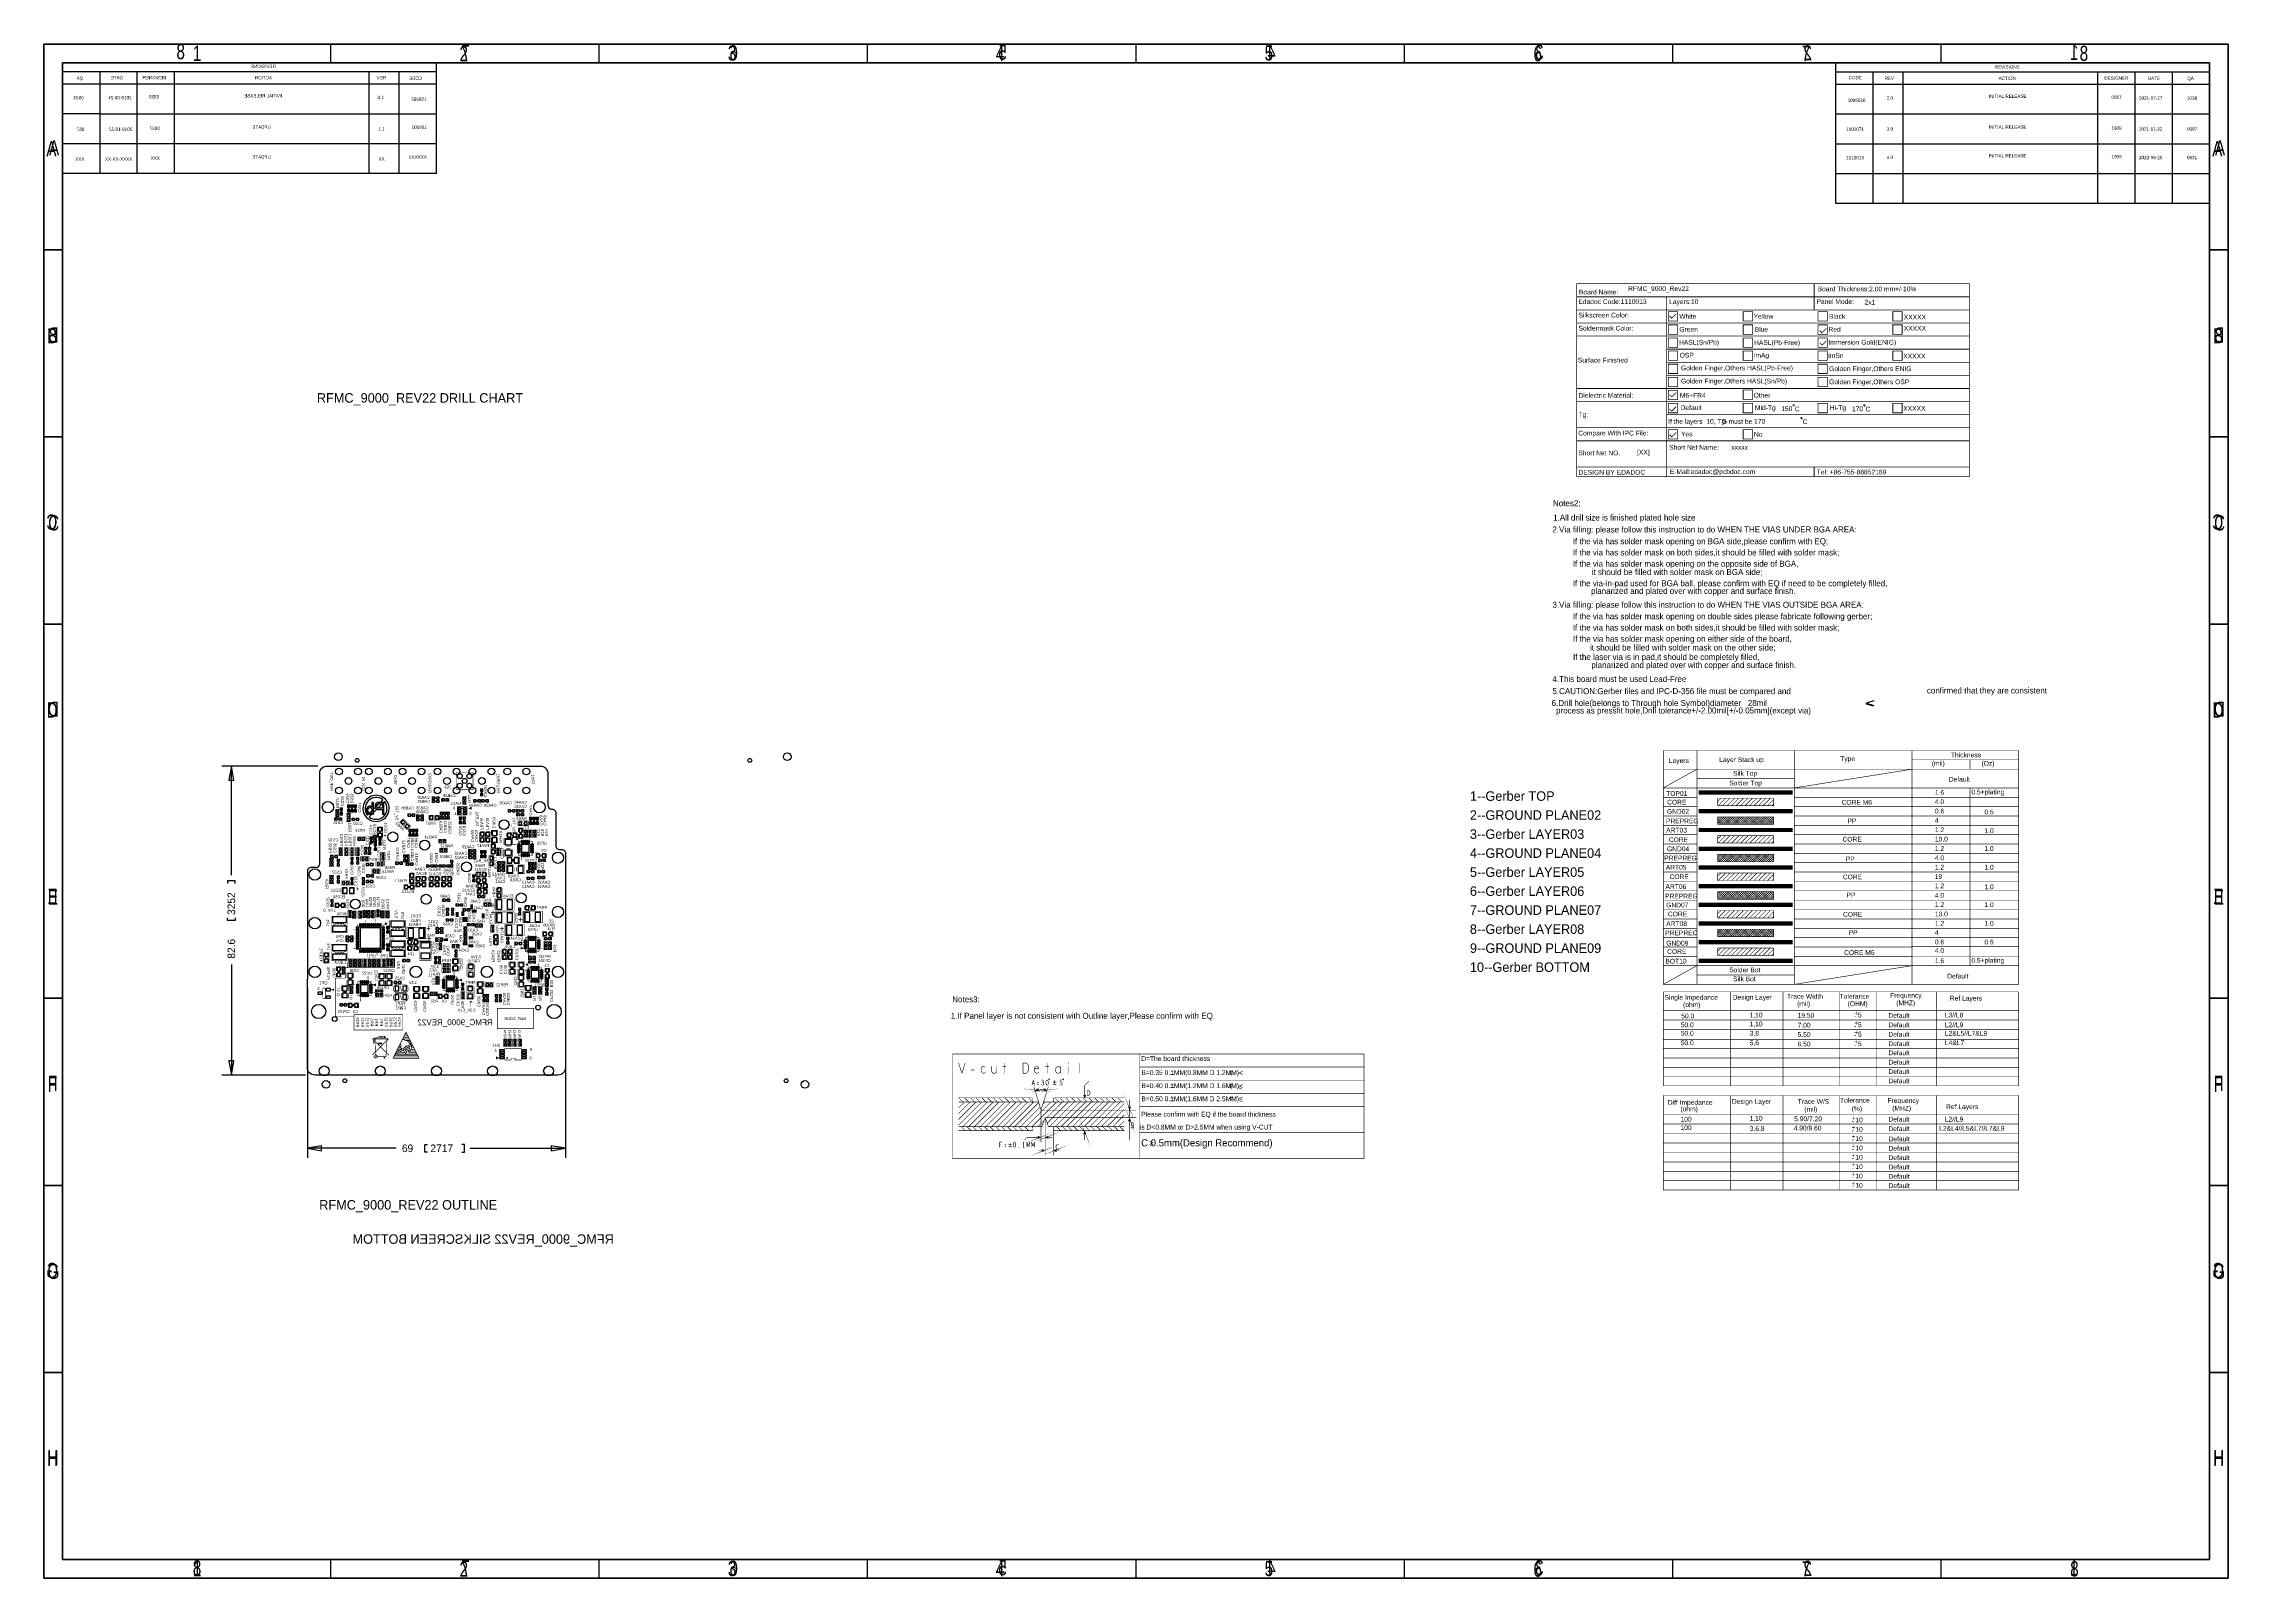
# Model space of a CAD drawing. Extents: x -70 to 514, y -134 to 276.
import ezdxf
from ezdxf.enums import TextEntityAlignment as Align

# ---------------------------------------------------------------- set-up
doc = ezdxf.new("R2010")
doc.units = 0
for name, color, linetype in [('BOARD_GEOMETRY_DIMENSION', 2, 'CONTINUOUS'), ('BOARD_GEOMETRY_OUTLINE', 3, 'CONTINUOUS'), ('BOARD_GEOMETRY_SILKSCREEN_B', 1, 'CONTINUOUS'), ('PACKAGE_GEOMETRY_SILKSCREEN_B', 4, 'CONTINUOUS'), ('PIN_B', 5, 'CONTINUOUS'), ('REF_DES_SILKSCREEN_B', 6, 'CONTINUOUS')]:
    doc.layers.add(name, color=color, linetype=linetype)

msp = doc.modelspace()

# ---------------------------------------------------------------- linework, layer by layer
at = {"layer": 'BOARD_GEOMETRY_DIMENSION'}
for points in [[(-70.485, -134.471156), (513.514848, -134.471156), (513.514848, 275.52904), (-70.485, 275.52904), (-70.485, -134.471156)], [(6.26491, 270.528796), (6.26491, 275.528786)], [(78.01483, 270.528796), (78.01483, 275.528786)], [(149.765004, 270.528796), (149.765004, 275.528786)], [(221.514924, 275.528786), (221.514924, 270.528796)], [(293.264844, 270.528796), (293.264844, 275.528786)], [(365.015018, 270.528796), (365.015018, 275.528786)], [(436.764938, 270.528796), (436.764938, 275.528786)], [(508.514858, 270.528796), (-65.48501, 270.528796)], [(-65.48501, 270.528796), (-65.48501, -129.471166)], [(408.515058, 270.528796), (408.515058, 256.878836), (418.514784, 256.878836)], [(498.514624, 268.068806), (498.514624, 256.878836), (508.514858, 256.878836), (508.514858, 270.528796)], [(408.515058, 268.068806), (508.514858, 268.068806)], [(408.515058, 264.846816), (508.514858, 264.846816)], [(418.514784, 268.068806), (418.514784, 256.878836), (426.514514, 256.878836)], [(426.514514, 268.068806), (426.514514, 256.878836), (478.514918, 256.878836)], [(478.514918, 268.068806), (478.514918, 256.878836), (488.514898, 256.878836)], [(488.514898, 268.068806), (488.514898, 256.878836), (498.514624, 256.878836)], [(408.515058, 256.878836), (408.515058, 248.910856)], [(418.514784, 256.878836), (418.514784, 248.910856)], [(426.514514, 256.878836), (426.514514, 248.910856)], [(478.514918, 256.878836), (478.514918, 248.910856)], [(488.514898, 256.878836), (488.514898, 248.910856)], [(498.514624, 256.878836), (498.514624, 248.910856)], [(508.514858, -129.471166), (508.514858, 256.878836)], [(408.515058, 248.910856), (498.514624, 248.910856)], [(408.515058, 248.910856), (408.515058, 240.942876)], [(418.514784, 248.910856), (418.514784, 240.942876)], [(426.514514, 248.910856), (426.514514, 240.942876)], [(478.514918, 248.910856), (478.514918, 240.942876)], [(488.514898, 248.910856), (488.514898, 240.942876)], [(498.514624, 248.910856), (508.514858, 248.910856)], [(498.514624, 248.910856), (498.514624, 240.942876)], [(408.515058, 240.942876), (498.514624, 240.942876)], [(408.515058, 240.942876), (408.515058, 232.974896)], [(418.514784, 240.942876), (418.514784, 232.974896)], [(426.514514, 240.942876), (426.514514, 232.974896)], [(478.514918, 240.942876), (478.514918, 232.974896)], [(488.514898, 240.942876), (488.514898, 232.974896)], [(498.514624, 240.942876), (508.514858, 240.942876)], [(498.514624, 240.942876), (498.514624, 232.974896)], [(408.515058, 232.974896), (498.514624, 232.974896)], [(498.514624, 232.974896), (508.514858, 232.974896)], [(-65.48501, 220.528896), (-70.485, 220.528896)], [(513.514848, 220.528896), (508.514858, 220.528896)], [(-65.48501, 170.528742), (-70.485, 170.528742)], [(513.514848, 170.528742), (508.514858, 170.528742)], [(-65.48501, 120.528842), (-70.485, 120.528842)], [(513.514848, 120.528842), (508.514858, 120.528842)], [(418.77488, 100.008944), (416.774884, 99.408742), (418.77488, 98.808794)], [(418.574982, 98.608896), (416.574986, 99.208844)], [(2.759964, 82.598768), (-22.86, 82.598768)], [(-19.685, 78.788768), (-20.32, 82.598768), (-20.955, 78.788768), (-19.685, 78.788768)], [(-20.32, 53.467), (-20.32, 82.598768)], [(-19.304, 51.181), (-19.304, 51.943), (-21.336, 51.943), (-21.336, 51.181)], [(-19.304, 42.037), (-19.304, 41.275), (-21.336, 41.275), (-21.336, 42.037)], [(-20.32, 29.591), (-20.32, -0.001016)], [(-65.48501, 20.529042), (-70.485, 20.529042)], [(0, 23.058628), (0, -22.098)], [(513.514848, 20.529042), (508.514858, 20.529042)], [(-20.955, 3.808984), (-20.32, -0.001016), (-19.685, 3.808984), (-20.955, 3.808984)], [(68.999862, 3.558794), (68.999862, -22.098)], [(-0.540004, -0.001016), (-22.86, -0.001016)], [(3.81, -18.923), (0, -19.558), (3.81, -20.193), (3.81, -18.923)], [(23.749, -19.558), (0, -19.558)], [(32.131, -20.574), (31.369, -20.574), (31.369, -18.542), (32.131, -18.542)], [(41.275, -20.574), (42.037, -20.574), (42.037, -18.542), (41.275, -18.542)], [(43.561, -19.558), (68.999862, -19.558)], [(65.189862, -20.193), (68.999862, -19.558), (65.189862, -18.923), (65.189862, -20.193)], [(-65.48501, -29.470858), (-70.485, -29.470858)], [(513.514848, -29.470858), (508.514858, -29.470858)], [(-65.48501, -79.471266), (-70.485, -79.471266)], [(513.514848, -79.471266), (508.514858, -79.471266)], [(-65.48501, -129.471166), (508.514858, -129.471166)], [(6.26491, -134.471156), (6.26491, -129.471166)], [(78.01483, -134.471156), (78.01483, -129.471166)], [(149.765004, -134.471156), (149.765004, -129.471166)], [(221.514924, -129.471166), (221.514924, -134.471156)], [(293.264844, -134.471156), (293.264844, -129.471166)], [(365.015018, -134.471156), (365.015018, -129.471166)], [(436.764938, -134.471156), (436.764938, -129.471166)]]:
    msp.add_lwpolyline(points, dxfattribs=at)
for points, const_width in [([(444.295022, 162.49396), (339.294978, 162.49396), (339.294978, 211.493862), (444.295022, 211.493862), (444.295022, 162.49396)], 0.199898), ([(402.794978, 211.493862), (402.794978, 207.993742)], 0.199898), ([(339.294978, 207.993742), (444.295022, 207.993742)], 0.199898), ([(339.294978, 204.493876), (444.295022, 204.493876)], 0.199898), ([(363.3851, 207.993742), (363.3851, 204.493876)], 0.199898), ([(363.3851, 197.49389), (363.3851, 204.493876)], 0.199898), ([(402.794978, 207.993742), (402.794978, 204.493876)], 0.199898), ([(339.294978, 200.993756), (444.295022, 200.993756)], 0.199898), ([(363.834934, 201.493882), (366.335056, 201.493882), (366.335056, 203.99375), (363.834934, 203.99375), (363.834934, 201.493882)], 0.199898), ([(363.834934, 197.993762), (366.335056, 197.993762), (366.335056, 200.493884), (363.834934, 200.493884), (363.834934, 197.993762)], 0.199898), ([(364.134908, 202.853798), (364.73511, 202.25385), (365.935006, 203.453746)], 0.199898), ([(383.834894, 201.493882), (386.335016, 201.493882), (386.335016, 203.99375), (383.834894, 203.99375), (383.834894, 201.493882)], 0.199898), ([(383.834894, 197.993762), (386.335016, 197.993762), (386.335016, 200.493884), (383.834894, 200.493884), (383.834894, 197.993762)], 0.199898), ([(403.835108, 201.493882), (406.334976, 201.493882), (406.334976, 203.99375), (403.835108, 203.99375), (403.835108, 201.493882)], 0.199898), ([(403.835108, 197.993762), (406.334976, 197.993762), (406.334976, 200.493884), (403.835108, 200.493884), (403.835108, 197.993762)], 0.199898), ([(404.266908, 198.999856), (404.86711, 198.399908), (406.067006, 199.599804)], 0.199898), ([(423.835068, 201.493882), (426.334936, 201.493882), (426.334936, 203.99375), (423.835068, 203.99375), (423.835068, 201.493882)], 0.199898), ([(423.835068, 197.993762), (426.334936, 197.993762), (426.334936, 200.493884), (423.835068, 200.493884), (423.835068, 197.993762)], 0.199898), ([(339.294978, 197.49389), (442.164978, 197.49389)], 0.199898), ([(339.294978, 197.49389), (444.295022, 197.49389)], 0.199898), ([(363.3851, 181.913784), (363.3851, 197.49389)], 0.199898), ([(363.3851, 193.99377), (444.295022, 193.99377)], 0.199898), ([(363.834934, 194.493896), (366.335056, 194.493896), (366.335056, 196.993764), (363.834934, 196.993764), (363.834934, 194.493896)], 0.199898), ([(363.834934, 190.993776), (366.335056, 190.993776), (366.335056, 193.493898), (363.834934, 193.493898), (363.834934, 190.993776)], 0.199898), ([(383.834894, 194.493896), (386.335016, 194.493896), (386.335016, 196.993764), (383.834894, 196.993764), (383.834894, 194.493896)], 0.199898), ([(383.834894, 190.993776), (386.335016, 190.993776), (386.335016, 193.493898), (383.834894, 193.493898), (383.834894, 190.993776)], 0.199898), ([(403.835108, 194.493896), (406.334976, 194.493896), (406.334976, 196.993764), (403.835108, 196.993764), (403.835108, 194.493896)], 0.199898), ([(403.835108, 190.993776), (406.334976, 190.993776), (406.334976, 193.493898), (403.835108, 193.493898), (403.835108, 190.993776)], 0.199898), ([(404.33498, 195.653914), (404.934928, 195.053966), (406.135078, 196.253862)], 0.199898), ([(423.835068, 190.993776), (426.334936, 190.993776), (426.334936, 193.493898), (423.835068, 193.493898), (423.835068, 190.993776)], 0.199898), ([(363.3851, 190.493904), (444.295022, 190.493904)], 0.199898), ([(363.3851, 186.993784), (444.295022, 186.993784)], 0.199898), ([(363.834934, 187.49391), (366.335056, 187.49391), (366.335056, 189.993778), (363.834934, 189.993778), (363.834934, 187.49391)], 0.199898), ([(403.835108, 187.49391), (406.334976, 187.49391), (406.334976, 189.993778), (403.835108, 189.993778), (403.835108, 187.49391)], 0.199898), ([(339.294978, 183.493918), (444.295022, 183.493918)], 0.199898), ([(363.3851, 183.493918), (363.3851, 179.993798)], 0.199898), ([(363.834934, 183.99379), (366.335056, 183.99379), (366.335056, 186.493912), (363.834934, 186.493912), (363.834934, 183.99379)], 0.199898), ([(363.834934, 180.493924), (366.335056, 180.493924), (366.335056, 182.993792), (363.834934, 182.993792), (363.834934, 180.493924)], 0.199898), ([(364.134908, 181.85384), (364.73511, 181.253892), (365.935006, 182.453788)], 0.199898), ([(383.834894, 180.593746), (386.335016, 180.593746), (386.335016, 183.093868), (383.834894, 183.093868), (383.834894, 180.593746)], 0.199898), ([(403.835108, 183.99379), (406.334976, 183.99379), (406.334976, 186.493912), (403.835108, 186.493912), (403.835108, 183.99379)], 0.199898), ([(339.294978, 179.993798), (444.295022, 179.993798)], 0.199898), ([(363.37494, 176.493932), (444.295022, 176.493932)], 0.199898), ([(363.3851, 176.493932), (363.3851, 179.993798)], 0.199898), ([(363.3851, 176.493932), (363.3851, 172.993812)], 0.199898), ([(363.834934, 176.993804), (366.335056, 176.993804), (366.335056, 179.493926), (363.834934, 179.493926), (363.834934, 176.993804)], 0.199898), ([(364.134908, 178.053746), (364.73511, 177.453798), (365.935006, 178.653948)], 0.199898), ([(383.834894, 176.993804), (386.335016, 176.993804), (386.335016, 179.493926), (383.834894, 179.493926), (383.834894, 176.993804)], 0.199898), ([(403.835108, 176.993804), (406.334976, 176.993804), (406.334976, 179.493926), (403.835108, 179.493926), (403.835108, 176.993804)], 0.199898), ([(423.835068, 176.993804), (426.334936, 176.993804), (426.334936, 179.493926), (423.835068, 179.493926), (423.835068, 176.993804)], 0.199898), ([(339.294978, 172.993812), (444.295022, 172.993812)], 0.199898), ([(339.294978, 169.493946), (444.295022, 169.493946)], 0.199898), ([(363.3851, 172.993812), (363.3851, 169.493946)], 0.199898), ([(363.3851, 169.493946), (363.3851, 162.583876)], 0.199898), ([(363.834934, 169.993818), (366.335056, 169.993818), (366.335056, 172.49394), (363.834934, 172.49394), (363.834934, 169.993818)], 0.199898), ([(364.134908, 171.153836), (364.73511, 170.553888), (365.935006, 171.753784)], 0.199898), ([(378.195078, 175.073818), (379.394974, 174.673768), (378.195078, 174.273718)], 0.1524), ([(378.195078, 173.873922), (379.394974, 174.273718)], 0.1524), ([(383.834894, 169.993818), (386.335016, 169.993818), (386.335016, 172.49394), (383.834894, 172.49394), (383.834894, 169.993818)], 0.199898), ([(444.295022, 162.49396), (444.295022, 159.95396), (339.294978, 159.95396)], 0.199898), ([(339.294978, 159.95396), (339.294978, 162.49396)], 0.199898), ([(363.3851, 162.49396), (363.3851, 159.95396)], 0.199898), ([(402.794978, 162.49396), (402.794978, 159.95396)], 0.199898), ([(362.47832, 29.247846), (362.47832, 81.747868)], 0.1524), ([(362.47832, 76.747878), (371.478302, 81.747868)], 0.1524), ([(457.478384, 84.247736), (457.478384, 81.747868), (362.47832, 81.747868)], 0.150114), ([(371.478302, 24.247856), (371.478302, 84.247736)], 0.1524), ([(397.478504, 24.247856), (397.478504, 84.247736)], 0.1524), ([(397.478504, 76.747878), (428.978314, 81.747868)], 0.1524), ([(428.978314, 24.247856), (428.978314, 84.247736)], 0.1524), ([(428.978314, 84.247736), (457.478384, 84.247736)], 0.1524), ([(428.978314, 81.747868), (457.478384, 81.747868), (457.478384, 86.747858)], 0.150114), ([(444.47841, 81.747868), (444.47841, 84.247736)], 0.1524), ([(444.47841, 81.747868), (444.47841, 84.247736)], 0.1524), ([(457.478384, 29.247846), (457.478384, 81.747868)], 0.1524), ([(362.47832, 76.747878), (379.478286, 76.747878)], 0.150114), ([(371.478302, 79.247746), (397.478504, 79.247746)], 0.1524), ([(371.978428, 75.947778), (396.92834, 75.947778)], 0.1524), ([(371.978428, 75.847702), (396.92834, 75.847702)], 0.1524), ([(371.978428, 74.997818), (396.978378, 74.997818), (396.978378, 75.997816), (371.978428, 75.997816), (371.978428, 74.997818)], 0.150114), ([(371.978428, 74.997818), (396.978378, 74.997818), (396.978378, 75.997816), (371.978428, 75.997816), (371.978428, 74.997818)], 0.150114), ([(379.478286, 76.747878), (407.478484, 76.747878)], 0.1524), ([(407.478484, 76.747878), (437.478424, 76.747878)], 0.1524), ([(437.478424, 76.747878), (457.478384, 76.747878)], 0.1524), ([(444.47841, 29.247846), (444.47841, 76.727812)], 0.1524), ([(362.47832, 74.247756), (371.478302, 74.247756)], 0.150114), ([(362.47832, 71.747888), (371.478302, 71.747888)], 0.150114), ([(371.978428, 75.74788), (396.92834, 75.74788)], 0.1524), ([(371.978428, 75.647804), (396.92834, 75.647804)], 0.1524), ([(371.978428, 75.547728), (396.92834, 75.547728)], 0.1524), ([(371.978428, 75.447906), (396.92834, 75.447906)], 0.1524), ([(371.978428, 75.447906), (396.92834, 75.447906)], 0.1524), ([(371.978428, 75.34783), (396.92834, 75.34783)], 0.1524), ([(371.978428, 75.34783), (396.92834, 75.34783)], 0.1524), ([(371.978428, 75.247754), (396.92834, 75.247754)], 0.1524), ([(371.978428, 75.147678), (396.92834, 75.147678)], 0.1524), ([(371.978428, 75.047856), (396.92834, 75.047856)], 0.1524), ([(371.978428, 70.947788), (396.92834, 70.947788)], 0.1524), ([(371.978428, 70.847712), (396.92834, 70.847712)], 0.1524), ([(371.978428, 70.74789), (396.92834, 70.74789)], 0.1524), ([(371.978428, 70.647814), (396.92834, 70.647814)], 0.1524), ([(371.978428, 70.547738), (396.92834, 70.547738)], 0.1524), ([(371.978428, 70.447916), (396.92834, 70.447916)], 0.1524), ([(371.978428, 70.447916), (396.92834, 70.447916)], 0.1524), ([(371.978428, 70.34784), (396.92834, 70.34784)], 0.1524), ([(371.978428, 70.34784), (396.92834, 70.34784)], 0.1524), ([(371.978428, 70.247764), (396.92834, 70.247764)], 0.1524), ([(371.978428, 70.147688), (396.92834, 70.147688)], 0.1524), ([(371.978428, 70.047866), (396.92834, 70.047866)], 0.1524), ([(371.978428, 69.997828), (396.978378, 69.997828), (396.978378, 70.997826), (371.978428, 70.997826), (371.978428, 69.997828)], 0.150114), ([(371.978428, 69.997828), (396.978378, 69.997828), (396.978378, 70.997826), (371.978428, 70.997826), (371.978428, 69.997828)], 0.150114), ([(371.978428, 69.997828), (396.978378, 69.997828), (396.978378, 70.997826), (371.978428, 70.997826), (371.978428, 69.997828)], 0.150114), ([(376.978418, 71.997824), (391.978388, 71.997824), (391.978388, 73.99782)], 0.150114), ([(376.978418, 73.99782), (376.978418, 71.997824)], 0.150114), ([(376.978418, 73.99782), (391.978388, 73.99782)], 0.150114), ([(376.978418, 73.057766), (377.898406, 73.987914)], 0.150114), ([(377.118372, 71.997824), (379.07849, 73.957688)], 0.150114), ([(378.318522, 71.997824), (380.288292, 73.977754)], 0.150114), ([(379.518418, 71.997824), (381.498348, 73.977754)], 0.150114), ([(380.718314, 71.997824), (382.698498, 73.977754)], 0.150114), ([(381.918464, 71.997824), (383.9083, 73.987914)], 0.150114), ([(383.11836, 71.997824), (385.088384, 73.967848)], 0.150114), ([(384.31851, 71.997824), (386.29844, 73.977754)], 0.150114), ([(385.518406, 71.997824), (387.48843, 73.967848)], 0.150114), ([(386.718302, 71.997824), (388.688326, 73.977754)], 0.150114), ([(387.918452, 71.997824), (389.888476, 73.967848)], 0.150114), ([(389.118348, 71.997824), (391.098278, 73.977754)], 0.150114), ([(390.318498, 71.997824), (391.978388, 73.657714)], 0.150114), ([(391.518394, 71.997824), (391.958322, 72.437752)], 0.150114), ([(397.478504, 74.247756), (437.478424, 74.247756)], 0.1524), ([(397.478504, 71.747888), (428.978314, 71.747888)], 0.1524), ([(428.978314, 71.747888), (457.478384, 71.747888)], 0.1524), ([(437.478424, 74.247756), (457.478384, 74.247756)], 0.1524), ([(362.47832, 69.247766), (371.478302, 69.247766)], 0.150114), ([(362.47832, 66.747898), (371.478302, 66.747898)], 0.150114), ([(362.47832, 64.247776), (371.478302, 64.247776)], 0.150114), ([(371.978428, 65.947798), (396.92834, 65.947798)], 0.1524), ([(371.978428, 65.847722), (396.92834, 65.847722)], 0.1524), ([(371.978428, 65.7479), (396.92834, 65.7479)], 0.1524), ([(371.978428, 65.647824), (396.92834, 65.647824)], 0.1524), ([(371.978428, 65.547748), (396.92834, 65.547748)], 0.1524), ([(371.978428, 65.447926), (396.92834, 65.447926)], 0.1524), ([(371.978428, 65.447926), (396.92834, 65.447926)], 0.1524), ([(371.978428, 65.34785), (396.92834, 65.34785)], 0.1524), ([(371.978428, 65.34785), (396.92834, 65.34785)], 0.1524), ([(371.978428, 65.247774), (396.92834, 65.247774)], 0.1524), ([(371.978428, 65.147698), (396.92834, 65.147698)], 0.1524), ([(371.978428, 65.047876), (396.92834, 65.047876)], 0.1524), ([(371.978428, 64.997838), (396.978378, 64.997838), (396.978378, 65.997836), (371.978428, 65.997836), (371.978428, 64.997838)], 0.150114), ([(371.978428, 64.997838), (396.978378, 64.997838), (396.978378, 65.997836), (371.978428, 65.997836), (371.978428, 64.997838)], 0.150114), ([(371.978428, 64.997838), (396.978378, 64.997838), (396.978378, 65.997836), (371.978428, 65.997836), (371.978428, 64.997838)], 0.150114), ([(376.978418, 68.457826), (377.518422, 68.99783)], 0.150114), ([(376.978418, 66.997834), (376.978418, 68.99783)], 0.150114), ([(376.978418, 67.857878), (378.11837, 68.99783)], 0.150114), ([(376.978418, 67.257676), (378.718318, 68.99783)], 0.150114), ([(391.978388, 68.99783), (376.978418, 68.99783)], 0.150114), ([(378.618496, 66.997834), (376.978418, 68.637912)], 0.150114), ([(378.018294, 66.997834), (376.978418, 68.03771)], 0.150114), ([(377.418346, 66.997834), (376.978418, 67.437762)], 0.150114), ([(391.978388, 66.997834), (376.978418, 66.997834)], 0.150114), ([(379.218444, 66.997834), (377.218448, 68.99783)], 0.150114), ([(377.318524, 66.997834), (379.31852, 68.99783)], 0.150114), ([(379.818392, 66.997834), (377.818396, 68.99783)], 0.150114), ([(377.918472, 66.997834), (379.918468, 68.99783)], 0.150114), ([(380.41834, 66.997834), (378.418344, 68.99783)], 0.150114), ([(378.51842, 66.997834), (380.518416, 68.99783)], 0.150114), ([(381.018288, 66.997834), (379.018292, 68.99783)], 0.150114), ([(379.118368, 66.997834), (381.118364, 68.99783)], 0.150114), ([(381.61849, 66.997834), (379.618494, 68.99783)], 0.150114), ([(379.718316, 66.997834), (381.718312, 68.99783)], 0.150114), ([(382.218438, 66.997834), (380.218442, 68.99783)], 0.150114), ([(380.318518, 66.997834), (382.318514, 68.99783)], 0.150114), ([(382.818386, 66.997834), (380.81839, 68.99783)], 0.150114), ([(380.918466, 66.997834), (382.918462, 68.99783)], 0.150114), ([(383.418334, 66.997834), (381.418338, 68.99783)], 0.150114), ([(381.518414, 66.997834), (383.51841, 68.99783)], 0.150114), ([(384.018282, 66.997834), (382.018286, 68.99783)], 0.150114), ([(382.118362, 66.997834), (384.118358, 68.99783)], 0.150114), ([(384.618484, 66.997834), (382.618488, 68.99783)], 0.150114), ([(382.71831, 66.997834), (384.718306, 68.99783)], 0.150114), ([(385.218432, 66.997834), (383.218436, 68.99783)], 0.150114), ([(383.318512, 66.997834), (385.318508, 68.99783)], 0.150114), ([(385.81838, 66.997834), (383.818384, 68.99783)], 0.150114), ([(383.91846, 66.997834), (385.918456, 68.99783)], 0.150114), ([(386.418328, 66.997834), (384.418332, 68.99783)], 0.150114), ([(384.518408, 66.997834), (386.518404, 68.99783)], 0.150114), ([(387.018276, 66.997834), (385.01828, 68.99783)], 0.150114), ([(385.118356, 66.997834), (387.118352, 68.99783)], 0.150114), ([(387.618478, 66.997834), (385.618482, 68.99783)], 0.150114), ([(385.718304, 66.997834), (387.7183, 68.99783)], 0.150114), ([(388.218426, 66.997834), (386.21843, 68.99783)], 0.150114), ([(386.318506, 66.997834), (388.318502, 68.99783)], 0.150114), ([(388.818374, 66.997834), (386.818378, 68.99783)], 0.150114), ([(386.918454, 66.997834), (388.91845, 68.99783)], 0.150114), ([(389.418322, 66.997834), (387.418326, 68.99783)], 0.150114), ([(387.518402, 66.997834), (389.518398, 68.99783)], 0.150114), ([(390.018524, 66.997834), (388.018274, 68.99783)], 0.150114), ([(388.11835, 66.997834), (390.118346, 68.99783)], 0.150114), ([(390.618472, 66.997834), (388.618476, 68.99783)], 0.150114), ([(388.718298, 66.997834), (390.718294, 68.99783)], 0.150114), ([(391.21842, 66.997834), (389.218424, 68.99783)], 0.150114), ([(389.3185, 66.997834), (391.318496, 68.99783)], 0.150114), ([(391.818368, 66.997834), (389.818372, 68.99783)], 0.150114), ([(389.918448, 66.997834), (391.918444, 68.99783)], 0.150114), ([(391.968482, 67.447922), (390.41832, 68.99783)], 0.150114), ([(390.518396, 66.997834), (391.978388, 68.457826)], 0.150114), ([(391.968482, 68.04787), (391.018522, 68.99783)], 0.150114), ([(391.118344, 66.997834), (391.978388, 67.857878)], 0.150114), ([(391.978388, 68.637912), (391.61847, 68.99783)], 0.150114), ([(391.718292, 66.997834), (391.958322, 67.24777)], 0.150114), ([(391.978388, 66.997834), (391.978388, 68.99783)], 0.150114), ([(397.478504, 69.247766), (428.978314, 69.247766)], 0.1524), ([(397.478504, 66.747898), (428.978314, 66.747898)], 0.1524), ([(397.478504, 64.247776), (428.978314, 64.247776)], 0.1524), ([(428.978314, 69.247766), (457.478384, 69.247766)], 0.1524), ([(428.978314, 66.747898), (457.478384, 66.747898)], 0.1524), ([(428.978314, 64.247776), (457.478384, 64.247776)], 0.1524), ([(362.47832, 61.747908), (371.478302, 61.747908)], 0.150114), ([(362.47832, 59.247786), (371.478302, 59.247786)], 0.150114), ([(371.978428, 60.947808), (396.92834, 60.947808)], 0.1524), ([(371.978428, 60.847732), (396.92834, 60.847732)], 0.1524), ([(371.978428, 60.74791), (396.92834, 60.74791)], 0.1524), ([(371.978428, 60.647834), (396.92834, 60.647834)], 0.1524), ([(371.978428, 60.547758), (396.92834, 60.547758)], 0.1524), ([(371.978428, 60.447682), (396.92834, 60.447682)], 0.1524), ([(371.978428, 60.447682), (396.92834, 60.447682)], 0.1524), ([(371.978428, 60.34786), (396.92834, 60.34786)], 0.1524), ([(371.978428, 60.34786), (396.92834, 60.34786)], 0.1524), ([(371.978428, 60.247784), (396.92834, 60.247784)], 0.1524), ([(371.978428, 60.147708), (396.92834, 60.147708)], 0.1524), ([(371.978428, 60.047886), (396.92834, 60.047886)], 0.1524), ([(371.978428, 59.997848), (396.978378, 59.997848), (396.978378, 60.997846), (371.978428, 60.997846), (371.978428, 59.997848)], 0.150114), ([(371.978428, 59.997848), (396.978378, 59.997848), (396.978378, 60.997846), (371.978428, 60.997846), (371.978428, 59.997848)], 0.150114), ([(371.978428, 59.997848), (396.978378, 59.997848), (396.978378, 60.997846), (371.978428, 60.997846), (371.978428, 59.997848)], 0.150114), ([(376.978418, 61.997844), (391.978388, 61.997844), (391.978388, 63.99784)], 0.150114), ([(376.978418, 63.99784), (376.978418, 61.997844)], 0.150114), ([(376.978418, 63.99784), (391.978388, 63.99784)], 0.150114), ([(376.978418, 63.057786), (377.898406, 63.98768)], 0.150114), ([(376.978418, 58.457846), (377.518422, 58.99785)], 0.150114), ([(376.978418, 56.997854), (376.978418, 58.99785)], 0.150114), ([(376.978418, 57.857898), (378.11837, 58.99785)], 0.150114), ([(376.978418, 57.257696), (378.718318, 58.99785)], 0.150114), ([(391.978388, 58.99785), (376.978418, 58.99785)], 0.150114), ([(378.618496, 56.997854), (376.978418, 58.637678)], 0.150114), ([(377.118372, 61.997844), (379.07849, 63.957708)], 0.150114), ([(379.218444, 56.997854), (377.218448, 58.99785)], 0.150114), ([(377.318524, 56.997854), (379.31852, 58.99785)], 0.150114), ([(379.818392, 56.997854), (377.818396, 58.99785)], 0.150114), ([(377.918472, 56.997854), (379.918468, 58.99785)], 0.150114), ([(378.318522, 61.997844), (380.288292, 63.977774)], 0.150114), ([(380.41834, 56.997854), (378.418344, 58.99785)], 0.150114), ([(378.51842, 56.997854), (380.518416, 58.99785)], 0.150114), ([(381.018288, 56.997854), (379.018292, 58.99785)], 0.150114), ([(379.118368, 56.997854), (381.118364, 58.99785)], 0.150114), ([(379.518418, 61.997844), (381.498348, 63.977774)], 0.150114), ([(381.61849, 56.997854), (379.618494, 58.99785)], 0.150114), ([(379.718316, 56.997854), (381.718312, 58.99785)], 0.150114), ([(382.218438, 56.997854), (380.218442, 58.99785)], 0.150114), ([(380.318518, 56.997854), (382.318514, 58.99785)], 0.150114), ([(380.718314, 61.997844), (382.698498, 63.977774)], 0.150114), ([(382.818386, 56.997854), (380.81839, 58.99785)], 0.150114), ([(380.918466, 56.997854), (382.918462, 58.99785)], 0.150114), ([(383.418334, 56.997854), (381.418338, 58.99785)], 0.150114), ([(381.518414, 56.997854), (383.51841, 58.99785)], 0.150114), ([(381.918464, 61.997844), (383.9083, 63.98768)], 0.150114), ([(384.018282, 56.997854), (382.018286, 58.99785)], 0.150114), ([(382.118362, 56.997854), (384.118358, 58.99785)], 0.150114), ([(384.618484, 56.997854), (382.618488, 58.99785)], 0.150114), ([(382.71831, 56.997854), (384.718306, 58.99785)], 0.150114), ([(383.11836, 61.997844), (385.088384, 63.967868)], 0.150114), ([(385.218432, 56.997854), (383.218436, 58.99785)], 0.150114), ([(383.318512, 56.997854), (385.318508, 58.99785)], 0.150114), ([(385.81838, 56.997854), (383.818384, 58.99785)], 0.150114), ([(383.91846, 56.997854), (385.918456, 58.99785)], 0.150114), ([(384.31851, 61.997844), (386.29844, 63.977774)], 0.150114), ([(386.418328, 56.997854), (384.418332, 58.99785)], 0.150114), ([(384.518408, 56.997854), (386.518404, 58.99785)], 0.150114), ([(387.018276, 56.997854), (385.01828, 58.99785)], 0.150114), ([(385.118356, 56.997854), (387.118352, 58.99785)], 0.150114), ([(385.518406, 61.997844), (387.48843, 63.967868)], 0.150114), ([(387.618478, 56.997854), (385.618482, 58.99785)], 0.150114), ([(385.718304, 56.997854), (387.7183, 58.99785)], 0.150114), ([(388.218426, 56.997854), (386.21843, 58.99785)], 0.150114), ([(386.318506, 56.997854), (388.318502, 58.99785)], 0.150114), ([(386.718302, 61.997844), (388.688326, 63.977774)], 0.150114), ([(388.818374, 56.997854), (386.818378, 58.99785)], 0.150114), ([(386.918454, 56.997854), (388.91845, 58.99785)], 0.150114), ([(389.418322, 56.997854), (387.418326, 58.99785)], 0.150114), ([(387.518402, 56.997854), (389.518398, 58.99785)], 0.150114), ([(387.918452, 61.997844), (389.888476, 63.967868)], 0.150114), ([(390.018524, 56.997854), (388.018274, 58.99785)], 0.150114), ([(388.11835, 56.997854), (390.118346, 58.99785)], 0.150114), ([(390.618472, 56.997854), (388.618476, 58.99785)], 0.150114), ([(388.718298, 56.997854), (390.718294, 58.99785)], 0.150114), ([(389.118348, 61.997844), (391.098278, 63.977774)], 0.150114), ([(391.21842, 56.997854), (389.218424, 58.99785)], 0.150114), ([(389.3185, 56.997854), (391.318496, 58.99785)], 0.150114), ([(391.818368, 56.997854), (389.818372, 58.99785)], 0.150114), ([(389.918448, 56.997854), (391.918444, 58.99785)], 0.150114), ([(390.318498, 61.997844), (391.978388, 63.657734)], 0.150114), ([(391.968482, 57.447688), (390.41832, 58.99785)], 0.150114), ([(390.518396, 56.997854), (391.978388, 58.457846)], 0.150114), ([(391.968482, 58.04789), (391.018522, 58.99785)], 0.150114), ([(391.518394, 61.997844), (391.958322, 62.437772)], 0.150114), ([(391.978388, 58.637678), (391.61847, 58.99785)], 0.150114), ([(391.978388, 56.997854), (391.978388, 58.99785)], 0.150114), ([(397.478504, 61.747908), (428.978314, 61.747908)], 0.1524), ([(397.478504, 59.247786), (428.978314, 59.247786)], 0.1524), ([(428.978314, 61.747908), (457.478384, 61.747908)], 0.1524), ([(428.978314, 59.247786), (457.478384, 59.247786)], 0.1524), ([(362.47832, 56.747918), (371.478302, 56.747918)], 0.150114), ([(362.47832, 54.247796), (371.478302, 54.247796)], 0.150114), ([(371.978428, 55.947818), (396.92834, 55.947818)], 0.1524), ([(371.978428, 55.847742), (396.92834, 55.847742)], 0.1524), ([(371.978428, 55.74792), (396.92834, 55.74792)], 0.1524), ([(371.978428, 55.647844), (396.92834, 55.647844)], 0.1524), ([(371.978428, 55.547768), (396.92834, 55.547768)], 0.1524), ([(371.978428, 55.447692), (396.92834, 55.447692)], 0.1524), ([(371.978428, 55.447692), (396.92834, 55.447692)], 0.1524), ([(371.978428, 55.34787), (396.92834, 55.34787)], 0.1524), ([(371.978428, 55.34787), (396.92834, 55.34787)], 0.1524), ([(371.978428, 55.247794), (396.92834, 55.247794)], 0.1524), ([(371.978428, 55.147718), (396.92834, 55.147718)], 0.1524), ([(371.978428, 55.047896), (396.92834, 55.047896)], 0.1524), ([(371.978428, 54.997858), (396.978378, 54.997858), (396.978378, 55.997856), (371.978428, 55.997856), (371.978428, 54.997858)], 0.150114), ([(371.978428, 54.997858), (396.978378, 54.997858), (396.978378, 55.997856), (371.978428, 55.997856), (371.978428, 54.997858)], 0.150114), ([(371.978428, 54.997858), (396.978378, 54.997858), (396.978378, 55.997856), (371.978428, 55.997856), (371.978428, 54.997858)], 0.150114), ([(378.018294, 56.997854), (376.978418, 58.03773)], 0.150114), ([(377.418346, 56.997854), (376.978418, 57.437782)], 0.150114), ([(391.978388, 56.997854), (376.978418, 56.997854)], 0.150114), ([(376.978418, 53.99786), (391.978388, 53.99786)], 0.150114), ([(376.978418, 51.997864), (391.978388, 51.997864), (391.978388, 53.99786)], 0.150114), ([(376.978418, 53.99786), (376.978418, 51.997864)], 0.150114), ([(376.978418, 53.057806), (377.898406, 53.9877)], 0.150114), ([(377.118372, 51.997864), (379.07849, 53.957728)], 0.150114), ([(378.318522, 51.997864), (380.288292, 53.977794)], 0.150114), ([(379.518418, 51.997864), (381.498348, 53.977794)], 0.150114), ([(380.718314, 51.997864), (382.698498, 53.977794)], 0.150114), ([(381.918464, 51.997864), (383.9083, 53.9877)], 0.150114), ([(383.11836, 51.997864), (385.088384, 53.967888)], 0.150114), ([(384.31851, 51.997864), (386.29844, 53.977794)], 0.150114), ([(385.518406, 51.997864), (387.48843, 53.967888)], 0.150114), ([(386.718302, 51.997864), (388.688326, 53.977794)], 0.150114), ([(387.918452, 51.997864), (389.888476, 53.967888)], 0.150114), ([(389.118348, 51.997864), (391.098278, 53.977794)], 0.150114), ([(390.318498, 51.997864), (391.978388, 53.657754)], 0.150114), ([(391.118344, 56.997854), (391.978388, 57.857898)], 0.150114), ([(391.718292, 56.997854), (391.958322, 57.24779)], 0.150114), ([(397.478504, 56.747918), (428.978314, 56.747918)], 0.1524), ([(397.478504, 54.247796), (428.978314, 54.247796)], 0.1524), ([(428.978314, 56.747918), (457.478384, 56.747918)], 0.1524), ([(428.978314, 54.247796), (457.478384, 54.247796)], 0.1524), ([(362.47832, 51.747674), (371.478302, 51.747674)], 0.150114), ([(362.47832, 49.247806), (371.478302, 49.247806)], 0.150114), ([(362.47832, 46.747684), (371.478302, 46.747684)], 0.150114), ([(371.978428, 50.947828), (396.92834, 50.947828)], 0.1524), ([(371.978428, 50.847752), (396.92834, 50.847752)], 0.1524), ([(371.978428, 50.747676), (396.92834, 50.747676)], 0.1524), ([(371.978428, 50.647854), (396.92834, 50.647854)], 0.1524), ([(371.978428, 50.547778), (396.92834, 50.547778)], 0.1524), ([(371.978428, 50.447702), (396.92834, 50.447702)], 0.1524), ([(371.978428, 50.447702), (396.92834, 50.447702)], 0.1524), ([(371.978428, 50.34788), (396.92834, 50.34788)], 0.1524), ([(371.978428, 50.34788), (396.92834, 50.34788)], 0.1524), ([(371.978428, 50.247804), (396.92834, 50.247804)], 0.1524), ([(371.978428, 50.147728), (396.92834, 50.147728)], 0.1524), ([(371.978428, 50.047906), (396.92834, 50.047906)], 0.1524), ([(371.978428, 49.997868), (396.978378, 49.997868), (396.978378, 50.997866), (371.978428, 50.997866), (371.978428, 49.997868)], 0.150114), ([(371.978428, 49.997868), (396.978378, 49.997868), (396.978378, 50.997866), (371.978428, 50.997866), (371.978428, 49.997868)], 0.150114), ([(371.978428, 49.997868), (396.978378, 49.997868), (396.978378, 50.997866), (371.978428, 50.997866), (371.978428, 49.997868)], 0.150114), ([(376.978418, 48.457866), (377.518422, 48.99787)], 0.150114), ([(376.978418, 46.997874), (376.978418, 48.99787)], 0.150114), ([(376.978418, 47.857918), (378.11837, 48.99787)], 0.150114), ([(376.978418, 47.257716), (378.718318, 48.99787)], 0.150114), ([(391.978388, 48.99787), (376.978418, 48.99787)], 0.150114), ([(378.618496, 46.997874), (376.978418, 48.637698)], 0.150114), ([(378.018294, 46.997874), (376.978418, 48.03775)], 0.150114), ([(377.418346, 46.997874), (376.978418, 47.437802)], 0.150114), ([(391.978388, 46.997874), (376.978418, 46.997874)], 0.150114), ([(379.218444, 46.997874), (377.218448, 48.99787)], 0.150114), ([(377.318524, 46.997874), (379.31852, 48.99787)], 0.150114), ([(379.818392, 46.997874), (377.818396, 48.99787)], 0.150114), ([(377.918472, 46.997874), (379.918468, 48.99787)], 0.150114), ([(380.41834, 46.997874), (378.418344, 48.99787)], 0.150114), ([(378.51842, 46.997874), (380.518416, 48.99787)], 0.150114), ([(381.018288, 46.997874), (379.018292, 48.99787)], 0.150114), ([(379.118368, 46.997874), (381.118364, 48.99787)], 0.150114), ([(381.61849, 46.997874), (379.618494, 48.99787)], 0.150114), ([(379.718316, 46.997874), (381.718312, 48.99787)], 0.150114), ([(382.218438, 46.997874), (380.218442, 48.99787)], 0.150114), ([(380.318518, 46.997874), (382.318514, 48.99787)], 0.150114), ([(382.818386, 46.997874), (380.81839, 48.99787)], 0.150114), ([(380.918466, 46.997874), (382.918462, 48.99787)], 0.150114), ([(383.418334, 46.997874), (381.418338, 48.99787)], 0.150114), ([(381.518414, 46.997874), (383.51841, 48.99787)], 0.150114), ([(384.018282, 46.997874), (382.018286, 48.99787)], 0.150114), ([(382.118362, 46.997874), (384.118358, 48.99787)], 0.150114), ([(384.618484, 46.997874), (382.618488, 48.99787)], 0.150114), ([(382.71831, 46.997874), (384.718306, 48.99787)], 0.150114), ([(385.218432, 46.997874), (383.218436, 48.99787)], 0.150114), ([(383.318512, 46.997874), (385.318508, 48.99787)], 0.150114), ([(385.81838, 46.997874), (383.818384, 48.99787)], 0.150114), ([(383.91846, 46.997874), (385.918456, 48.99787)], 0.150114), ([(386.418328, 46.997874), (384.418332, 48.99787)], 0.150114), ([(384.518408, 46.997874), (386.518404, 48.99787)], 0.150114), ([(387.018276, 46.997874), (385.01828, 48.99787)], 0.150114), ([(385.118356, 46.997874), (387.118352, 48.99787)], 0.150114), ([(387.618478, 46.997874), (385.618482, 48.99787)], 0.150114), ([(385.718304, 46.997874), (387.7183, 48.99787)], 0.150114), ([(388.218426, 46.997874), (386.21843, 48.99787)], 0.150114), ([(386.318506, 46.997874), (388.318502, 48.99787)], 0.150114), ([(388.818374, 46.997874), (386.818378, 48.99787)], 0.150114), ([(386.918454, 46.997874), (388.91845, 48.99787)], 0.150114), ([(389.418322, 46.997874), (387.418326, 48.99787)], 0.150114), ([(387.518402, 46.997874), (389.518398, 48.99787)], 0.150114), ([(390.018524, 46.997874), (388.018274, 48.99787)], 0.150114), ([(388.11835, 46.997874), (390.118346, 48.99787)], 0.150114), ([(390.618472, 46.997874), (388.618476, 48.99787)], 0.150114), ([(388.718298, 46.997874), (390.718294, 48.99787)], 0.150114), ([(391.21842, 46.997874), (389.218424, 48.99787)], 0.150114), ([(389.3185, 46.997874), (391.318496, 48.99787)], 0.150114), ([(391.818368, 46.997874), (389.818372, 48.99787)], 0.150114), ([(389.918448, 46.997874), (391.918444, 48.99787)], 0.150114), ([(391.968482, 47.447708), (390.41832, 48.99787)], 0.150114), ([(390.518396, 46.997874), (391.978388, 48.457866)], 0.150114), ([(391.968482, 48.04791), (391.018522, 48.99787)], 0.150114), ([(391.118344, 46.997874), (391.978388, 47.857918)], 0.150114), ([(391.518394, 51.997864), (391.958322, 52.437792)], 0.150114), ([(391.978388, 48.637698), (391.61847, 48.99787)], 0.150114), ([(391.718292, 46.997874), (391.958322, 47.24781)], 0.150114), ([(391.978388, 46.997874), (391.978388, 48.99787)], 0.150114), ([(397.478504, 51.747674), (428.978314, 51.747674)], 0.1524), ([(397.478504, 49.247806), (428.978314, 49.247806)], 0.1524), ([(397.478504, 46.747684), (428.978314, 46.747684)], 0.1524), ([(428.978314, 51.747674), (457.478384, 51.747674)], 0.1524), ([(428.978314, 49.247806), (457.478384, 49.247806)], 0.1524), ([(428.978314, 46.747684), (457.478384, 46.747684)], 0.1524), ([(362.47832, 44.247816), (371.478302, 44.247816)], 0.150114), ([(362.47832, 41.747694), (371.478302, 41.747694)], 0.150114), ([(371.978428, 45.947838), (396.92834, 45.947838)], 0.1524), ([(371.978428, 45.847762), (396.92834, 45.847762)], 0.1524), ([(371.978428, 45.747686), (396.92834, 45.747686)], 0.1524), ([(371.978428, 45.647864), (396.92834, 45.647864)], 0.1524), ([(371.978428, 45.547788), (396.92834, 45.547788)], 0.1524), ([(371.978428, 45.447712), (396.92834, 45.447712)], 0.1524), ([(371.978428, 45.447712), (396.92834, 45.447712)], 0.1524), ([(371.978428, 45.34789), (396.92834, 45.34789)], 0.1524), ([(371.978428, 45.34789), (396.92834, 45.34789)], 0.1524), ([(371.978428, 45.247814), (396.92834, 45.247814)], 0.1524), ([(371.978428, 45.147738), (396.92834, 45.147738)], 0.1524), ([(371.978428, 45.047916), (396.92834, 45.047916)], 0.1524), ([(371.978428, 40.947848), (396.92834, 40.947848)], 0.1524), ([(371.978428, 40.847772), (396.92834, 40.847772)], 0.1524), ([(371.978428, 44.997878), (396.978378, 44.997878), (396.978378, 45.997876), (371.978428, 45.997876), (371.978428, 44.997878)], 0.150114), ([(371.978428, 44.997878), (396.978378, 44.997878), (396.978378, 45.997876), (371.978428, 45.997876), (371.978428, 44.997878)], 0.150114), ([(371.978428, 44.997878), (396.978378, 44.997878), (396.978378, 45.997876), (371.978428, 45.997876), (371.978428, 44.997878)], 0.150114), ([(371.978428, 39.997888), (396.978378, 39.997888), (396.978378, 40.997886), (371.978428, 40.997886), (371.978428, 39.997888)], 0.150114), ([(371.978428, 39.997888), (396.978378, 39.997888), (396.978378, 40.997886), (371.978428, 40.997886), (371.978428, 39.997888)], 0.150114), ([(371.978428, 39.997888), (396.978378, 39.997888), (396.978378, 40.997886), (371.978428, 40.997886), (371.978428, 39.997888)], 0.150114), ([(376.978418, 41.997884), (391.978388, 41.997884), (391.978388, 43.99788)], 0.150114), ([(376.978418, 43.99788), (376.978418, 41.997884)], 0.150114), ([(376.978418, 43.99788), (391.978388, 43.99788)], 0.150114), ([(376.978418, 43.057826), (377.898406, 43.98772)], 0.150114), ([(377.118372, 41.997884), (379.07849, 43.957748)], 0.150114), ([(378.318522, 41.997884), (380.288292, 43.977814)], 0.150114), ([(379.518418, 41.997884), (381.498348, 43.977814)], 0.150114), ([(380.718314, 41.997884), (382.698498, 43.977814)], 0.150114), ([(381.918464, 41.997884), (383.9083, 43.98772)], 0.150114), ([(383.11836, 41.997884), (385.088384, 43.967908)], 0.150114), ([(384.31851, 41.997884), (386.29844, 43.977814)], 0.150114), ([(385.518406, 41.997884), (387.48843, 43.967908)], 0.150114), ([(386.718302, 41.997884), (388.688326, 43.977814)], 0.150114), ([(387.918452, 41.997884), (389.888476, 43.967908)], 0.150114), ([(389.118348, 41.997884), (391.098278, 43.977814)], 0.150114), ([(390.318498, 41.997884), (391.978388, 43.657774)], 0.150114), ([(391.518394, 41.997884), (391.958322, 42.437812)], 0.150114), ([(397.478504, 44.247816), (428.978314, 44.247816)], 0.1524), ([(397.478504, 41.747694), (428.978314, 41.747694)], 0.1524), ([(428.978314, 44.247816), (457.478384, 44.247816)], 0.1524), ([(428.978314, 41.747694), (457.478384, 41.747694)], 0.1524), ([(362.47832, 39.247826), (371.478302, 39.247826)], 0.150114), ([(362.47832, 36.747704), (371.478302, 36.747704)], 0.150114), ([(371.978428, 40.747696), (396.92834, 40.747696)], 0.1524), ([(371.978428, 40.647874), (396.92834, 40.647874)], 0.1524), ([(371.978428, 40.547798), (396.92834, 40.547798)], 0.1524), ([(371.978428, 40.447722), (396.92834, 40.447722)], 0.1524), ([(371.978428, 40.447722), (396.92834, 40.447722)], 0.1524), ([(371.978428, 40.3479), (396.92834, 40.3479)], 0.1524), ([(371.978428, 40.3479), (396.92834, 40.3479)], 0.1524), ([(371.978428, 40.247824), (396.92834, 40.247824)], 0.1524), ([(371.978428, 40.147748), (396.92834, 40.147748)], 0.1524), ([(371.978428, 40.047926), (396.92834, 40.047926)], 0.1524), ([(371.978428, 35.947858), (396.92834, 35.947858)], 0.1524), ([(371.978428, 35.847782), (396.92834, 35.847782)], 0.1524), ([(371.978428, 35.747706), (396.92834, 35.747706)], 0.1524), ([(371.978428, 35.647884), (396.92834, 35.647884)], 0.1524), ([(371.978428, 35.547808), (396.92834, 35.547808)], 0.1524), ([(371.978428, 35.447732), (396.92834, 35.447732)], 0.1524), ([(371.978428, 35.447732), (396.92834, 35.447732)], 0.1524), ([(371.978428, 35.34791), (396.92834, 35.34791)], 0.1524), ([(371.978428, 35.34791), (396.92834, 35.34791)], 0.1524), ([(371.978428, 35.247834), (396.92834, 35.247834)], 0.1524), ([(371.978428, 35.147758), (396.92834, 35.147758)], 0.1524), ([(371.978428, 35.047682), (396.92834, 35.047682)], 0.1524), ([(371.978428, 34.997898), (396.978378, 34.997898), (396.978378, 35.997896), (371.978428, 35.997896), (371.978428, 34.997898)], 0.150114), ([(371.978428, 34.997898), (396.978378, 34.997898), (396.978378, 35.997896), (371.978428, 35.997896), (371.978428, 34.997898)], 0.150114), ([(371.978428, 34.997898), (396.978378, 34.997898), (396.978378, 35.997896), (371.978428, 35.997896), (371.978428, 34.997898)], 0.150114), ([(376.978418, 38.457886), (377.518422, 38.99789)], 0.150114), ([(376.978418, 36.997894), (376.978418, 38.99789)], 0.150114), ([(376.978418, 37.857684), (378.11837, 38.99789)], 0.150114), ([(376.978418, 37.257736), (378.718318, 38.99789)], 0.150114), ([(391.978388, 38.99789), (376.978418, 38.99789)], 0.150114), ([(378.618496, 36.997894), (376.978418, 38.637718)], 0.150114), ([(378.018294, 36.997894), (376.978418, 38.03777)], 0.150114), ([(377.418346, 36.997894), (376.978418, 37.437822)], 0.150114), ([(391.978388, 36.997894), (376.978418, 36.997894)], 0.150114), ([(379.218444, 36.997894), (377.218448, 38.99789)], 0.150114), ([(377.318524, 36.997894), (379.31852, 38.99789)], 0.150114), ([(379.818392, 36.997894), (377.818396, 38.99789)], 0.150114), ([(377.918472, 36.997894), (379.918468, 38.99789)], 0.150114), ([(380.41834, 36.997894), (378.418344, 38.99789)], 0.150114), ([(378.51842, 36.997894), (380.518416, 38.99789)], 0.150114), ([(381.018288, 36.997894), (379.018292, 38.99789)], 0.150114), ([(379.118368, 36.997894), (381.118364, 38.99789)], 0.150114), ([(381.61849, 36.997894), (379.618494, 38.99789)], 0.150114), ([(379.718316, 36.997894), (381.718312, 38.99789)], 0.150114), ([(382.218438, 36.997894), (380.218442, 38.99789)], 0.150114), ([(380.318518, 36.997894), (382.318514, 38.99789)], 0.150114), ([(382.818386, 36.997894), (380.81839, 38.99789)], 0.150114), ([(380.918466, 36.997894), (382.918462, 38.99789)], 0.150114), ([(383.418334, 36.997894), (381.418338, 38.99789)], 0.150114), ([(381.518414, 36.997894), (383.51841, 38.99789)], 0.150114), ([(384.018282, 36.997894), (382.018286, 38.99789)], 0.150114), ([(382.118362, 36.997894), (384.118358, 38.99789)], 0.150114), ([(384.618484, 36.997894), (382.618488, 38.99789)], 0.150114), ([(382.71831, 36.997894), (384.718306, 38.99789)], 0.150114), ([(385.218432, 36.997894), (383.218436, 38.99789)], 0.150114), ([(383.318512, 36.997894), (385.318508, 38.99789)], 0.150114), ([(385.81838, 36.997894), (383.818384, 38.99789)], 0.150114), ([(383.91846, 36.997894), (385.918456, 38.99789)], 0.150114), ([(386.418328, 36.997894), (384.418332, 38.99789)], 0.150114), ([(384.518408, 36.997894), (386.518404, 38.99789)], 0.150114), ([(387.018276, 36.997894), (385.01828, 38.99789)], 0.150114), ([(385.118356, 36.997894), (387.118352, 38.99789)], 0.150114), ([(387.618478, 36.997894), (385.618482, 38.99789)], 0.150114), ([(385.718304, 36.997894), (387.7183, 38.99789)], 0.150114), ([(388.218426, 36.997894), (386.21843, 38.99789)], 0.150114), ([(386.318506, 36.997894), (388.318502, 38.99789)], 0.150114), ([(388.818374, 36.997894), (386.818378, 38.99789)], 0.150114), ([(386.918454, 36.997894), (388.91845, 38.99789)], 0.150114), ([(389.418322, 36.997894), (387.418326, 38.99789)], 0.150114), ([(387.518402, 36.997894), (389.518398, 38.99789)], 0.150114), ([(390.018524, 36.997894), (388.018274, 38.99789)], 0.150114), ([(388.11835, 36.997894), (390.118346, 38.99789)], 0.150114), ([(390.618472, 36.997894), (388.618476, 38.99789)], 0.150114), ([(388.718298, 36.997894), (390.718294, 38.99789)], 0.150114), ([(391.21842, 36.997894), (389.218424, 38.99789)], 0.150114), ([(389.3185, 36.997894), (391.318496, 38.99789)], 0.150114), ([(391.818368, 36.997894), (389.818372, 38.99789)], 0.150114), ([(389.918448, 36.997894), (391.918444, 38.99789)], 0.150114), ([(391.968482, 37.447728), (390.41832, 38.99789)], 0.150114), ([(390.518396, 36.997894), (391.978388, 38.457886)], 0.150114), ([(391.968482, 38.047676), (391.018522, 38.99789)], 0.150114), ([(391.118344, 36.997894), (391.978388, 37.857684)], 0.150114), ([(391.978388, 38.637718), (391.61847, 38.99789)], 0.150114), ([(391.718292, 36.997894), (391.958322, 37.24783)], 0.150114), ([(391.978388, 36.997894), (391.978388, 38.99789)], 0.150114), ([(397.478504, 39.247826), (428.978314, 39.247826)], 0.1524), ([(397.478504, 36.747704), (428.978314, 36.747704)], 0.1524), ([(428.978314, 39.247826), (457.478384, 39.247826)], 0.1524), ([(428.978314, 36.747704), (457.478384, 36.747704)], 0.1524), ([(362.47832, 24.247856), (457.478384, 24.247856), (457.478384, 29.247846), (362.47832, 29.247846), (362.47832, 24.247856)], 0.1524), ([(362.47832, 24.247856), (371.478302, 29.247846)], 0.1524), ([(362.47832, 34.247836), (371.478302, 34.247836)], 0.150114), ([(362.47832, 31.747714), (371.478302, 31.747714)], 0.150114), ([(371.978428, 30.947868), (396.92834, 30.947868)], 0.1524), ([(371.978428, 30.847792), (396.92834, 30.847792)], 0.1524), ([(371.978428, 30.747716), (396.92834, 30.747716)], 0.1524), ([(371.978428, 30.647894), (396.92834, 30.647894)], 0.1524), ([(371.978428, 30.547818), (396.92834, 30.547818)], 0.1524), ([(371.978428, 30.447742), (396.92834, 30.447742)], 0.1524), ([(371.978428, 30.447742), (396.92834, 30.447742)], 0.1524), ([(371.978428, 30.34792), (396.92834, 30.34792)], 0.1524), ([(371.978428, 30.34792), (396.92834, 30.34792)], 0.1524), ([(371.978428, 30.247844), (396.92834, 30.247844)], 0.1524), ([(371.978428, 30.147768), (396.92834, 30.147768)], 0.1524), ([(371.978428, 30.047692), (396.92834, 30.047692)], 0.1524), ([(371.978428, 29.997908), (396.978378, 29.997908), (396.978378, 30.997906), (371.978428, 30.997906), (371.978428, 29.997908)], 0.150114), ([(371.978428, 29.997908), (396.978378, 29.997908), (396.978378, 30.997906), (371.978428, 30.997906), (371.978428, 29.997908)], 0.150114), ([(371.978428, 29.997908), (396.978378, 29.997908), (396.978378, 30.997906), (371.978428, 30.997906), (371.978428, 29.997908)], 0.150114), ([(376.978418, 33.9979), (391.978388, 33.9979)], 0.150114), ([(376.978418, 31.997904), (391.978388, 31.997904), (391.978388, 33.9979)], 0.150114), ([(376.978418, 33.9979), (376.978418, 31.997904)], 0.150114), ([(376.978418, 33.057846), (377.898406, 33.98774)], 0.150114), ([(377.118372, 31.997904), (379.07849, 33.957768)], 0.150114), ([(378.318522, 31.997904), (380.288292, 33.977834)], 0.150114), ([(379.518418, 31.997904), (381.498348, 33.977834)], 0.150114), ([(380.718314, 31.997904), (382.698498, 33.977834)], 0.150114), ([(381.918464, 31.997904), (383.9083, 33.98774)], 0.150114), ([(383.11836, 31.997904), (385.088384, 33.967674)], 0.150114), ([(384.31851, 31.997904), (386.29844, 33.977834)], 0.150114), ([(385.518406, 31.997904), (387.48843, 33.967674)], 0.150114), ([(386.718302, 31.997904), (388.688326, 33.977834)], 0.150114), ([(387.918452, 31.997904), (389.888476, 33.967674)], 0.150114), ([(389.118348, 31.997904), (391.098278, 33.977834)], 0.150114), ([(390.318498, 31.997904), (391.978388, 33.657794)], 0.150114), ([(391.518394, 31.997904), (391.958322, 32.437832)], 0.150114), ([(397.478504, 34.247836), (428.978314, 34.247836)], 0.1524), ([(397.478504, 31.747714), (428.978314, 31.747714)], 0.1524), ([(397.478504, 24.247856), (428.978314, 29.247846)], 0.1524), ([(428.978314, 34.297874), (457.478384, 34.297874)], 0.1524), ([(428.978314, 31.797752), (457.478384, 31.797752)], 0.1524), ([(371.478302, 26.747724), (397.478504, 26.747724)], 0.1524), ([(362.47832, 22.24786), (457.478384, 22.24786)], 0.151892), ([(362.47832, 22.207728), (362.47832, 12.127738), (457.478384, 12.127738), (457.478384, 14.667738)], 0.151892), ([(380.478284, 22.24786), (380.478284, 14.713712)], 0.151892), ([(394.47851, 22.24786), (394.47851, 14.713712)], 0.151892), ([(409.47848, 22.24786), (409.47848, 14.713712)], 0.151892), ([(419.47846, 22.24786), (419.47846, 14.713712)], 0.151892), ([(435.478428, 22.24786), (435.478428, 14.713712)], 0.151892), ([(457.478384, 14.667738), (457.478384, 22.24786)], 0.151892), ([(362.47832, 17.207738), (457.478384, 17.207738)], 0.151892), ([(362.47832, 14.70787), (457.478384, 14.70787)], 0.151892), ([(362.47832, 12.127738), (362.47832, 9.587738), (457.478384, 9.587738), (457.478384, 12.127738)], 0.151892), ([(380.478284, 14.667738), (380.478284, 12.173712)], 0.151892), ([(380.478284, 12.127738), (380.478284, 9.633712)], 0.151892), ([(394.47851, 14.667738), (394.47851, 12.173712)], 0.151892), ([(394.47851, 12.127738), (394.47851, 9.633712)], 0.151892), ([(409.47848, 14.667738), (409.47848, 12.173712)], 0.151892), ([(409.47848, 12.127738), (409.47848, 9.633712)], 0.151892), ([(419.47846, 14.667738), (419.47846, 12.173712)], 0.151892), ([(419.47846, 12.127738), (419.47846, 9.633712)], 0.151892), ([(435.478428, 14.667738), (435.478428, 12.173712)], 0.151892), ([(435.478428, 12.127738), (435.478428, 9.633712)], 0.151892), ([(457.478384, 9.62787), (457.478384, 7.08787), (362.47832, 7.08787), (362.47832, 9.62787)], 0.151892), ([(457.478384, 7.127748), (457.478384, 4.587748), (362.47832, 4.587748), (362.47832, 7.127748)], 0.151892), ([(380.478284, 9.633712), (380.478284, 7.08787)], 0.151892), ([(380.478284, 7.13359), (380.478284, 4.587748)], 0.151892), ([(394.47851, 9.62787), (394.47851, 7.08787)], 0.151892), ([(394.47851, 7.127748), (394.47851, 4.587748)], 0.151892), ([(409.47848, 9.633712), (409.47848, 7.08787)], 0.151892), ([(409.47848, 7.13359), (409.47848, 4.587748)], 0.151892), ([(419.47846, 9.633712), (419.47846, 7.08787)], 0.151892), ([(419.47846, 7.13359), (419.47846, 4.587748)], 0.151892), ([(435.478428, 9.633712), (435.478428, 7.08787)], 0.151892), ([(435.478428, 7.13359), (435.478428, 4.587748)], 0.151892), ([(172.45711, 5.639816), (172.45711, -22.360128), (282.45689, -22.360128), (282.45689, 5.639816), (172.45711, 5.639816)], 0.1524), ([(174.08906, 3.258058), (174.973742, 0.464058)], 0.1524), ([(174.973742, 0.464058), (175.858678, 3.258058)], 0.1524), ([(177.363628, 1.395222), (178.283616, 1.395222)], 0.1524), ([(180.142642, 1.721358), (180.107336, 1.395222)], 0.1524), ([(180.107336, 1.395222), (180.142642, 1.06934)], 0.1524), ([(180.28412, 2.04724), (180.142642, 1.721358)], 0.1524), ([(180.142642, 1.06934), (180.28412, 0.78994)], 0.1524), ([(180.496464, 2.233422), (180.28412, 2.04724)], 0.1524), ([(180.28412, 0.78994), (180.496464, 0.557022)], 0.1524), ([(180.779674, 2.32664), (180.496464, 2.233422)], 0.1524), ([(180.496464, 0.557022), (180.779674, 0.464058)], 0.1524), ([(180.992018, 2.280158), (180.779674, 2.32664)], 0.1524), ([(180.779674, 0.464058), (181.027578, 0.557022)], 0.1524), ([(181.239668, 2.093722), (180.992018, 2.280158)], 0.1524), ([(181.027578, 0.557022), (181.239668, 0.743458)], 0.1524), ([(182.921656, 2.32664), (182.921656, 1.022858)], 0.1524), ([(182.921656, 1.022858), (183.063388, 0.696722)], 0.1524), ([(183.063388, 0.696722), (183.275732, 0.51054)], 0.1524), ([(183.275732, 0.51054), (183.523382, 0.464058)], 0.1524), ([(183.523382, 0.464058), (183.771032, 0.51054)], 0.1524), ([(183.771032, 0.51054), (183.983376, 0.696722)], 0.1524), ([(183.983376, 0.696722), (184.125108, 1.022858)], 0.1524), ([(184.125108, 0.464058), (184.125108, 2.32664)], 0.1524), ([(185.877708, 2.32664), (186.868816, 2.32664)], 0.1524), ([(186.373262, 3.258058), (186.373262, 0.464058)], 0.1524), ([(191.294512, 0.464058), (191.294512, 3.258058)], 0.1524), ([(191.294512, 3.258058), (192.002156, 3.258058)], 0.1524), ([(192.002156, 0.464058), (191.294512, 0.464058)], 0.1524), ([(192.002156, 3.258058), (192.285366, 3.118358)], 0.1524), ([(192.285366, 0.603758), (192.002156, 0.464058)], 0.1524), ([(192.285366, 3.118358), (192.49771, 2.931922)], 0.1524), ([(192.49771, 0.78994), (192.285366, 0.603758)], 0.1524), ([(192.49771, 2.931922), (192.674748, 2.652522)], 0.1524), ([(192.674748, 1.06934), (192.49771, 0.78994)], 0.1524), ([(192.674748, 2.652522), (192.816226, 2.32664)], 0.1524), ([(192.816226, 1.395222), (192.674748, 1.06934)], 0.1524), ([(192.816226, 2.32664), (192.851532, 1.861058)], 0.1524), ([(192.851532, 1.861058), (192.816226, 1.395222)], 0.1524), ([(194.392042, 1.814322), (194.321176, 1.534922)], 0.1524), ([(194.321176, 1.534922), (194.321176, 1.255522)], 0.1524), ([(194.321176, 1.255522), (194.392042, 0.976122)], 0.1524), ([(194.53352, 2.140458), (194.392042, 1.814322)], 0.1524), ([(194.392042, 1.721358), (195.524628, 1.721358)], 0.1524), ([(194.392042, 0.976122), (194.56908, 0.696722)], 0.1524), ([(194.745864, 2.280158), (194.53352, 2.140458)], 0.1524), ([(194.56908, 0.696722), (194.781424, 0.51054)], 0.1524), ([(194.993768, 2.32664), (194.745864, 2.280158)], 0.1524), ([(194.781424, 0.51054), (195.029074, 0.464058)], 0.1524), ([(195.241418, 2.233422), (194.993768, 2.32664)], 0.1524), ([(195.029074, 0.464058), (195.276978, 0.557022)], 0.1524), ([(195.418456, 2.04724), (195.241418, 2.233422)], 0.1524), ([(195.276978, 0.557022), (195.524628, 0.836422)], 0.1524), ([(195.524628, 1.721358), (195.418456, 2.04724)], 0.1524), ([(197.277228, 2.32664), (198.268336, 2.32664)], 0.1524), ([(197.772782, 3.258058), (197.772782, 0.464058)], 0.1524), ([(200.056496, 1.76784), (199.98563, 1.395222)], 0.1524), ([(199.98563, 1.395222), (200.056496, 1.022858)], 0.1524), ([(200.197974, 2.04724), (200.056496, 1.76784)], 0.1524), ([(200.056496, 1.022858), (200.197974, 0.743458)], 0.1524), ([(200.410318, 2.233422), (200.197974, 2.04724)], 0.1524), ([(200.197974, 0.743458), (200.410318, 0.557022)], 0.1524), ([(200.658222, 2.32664), (200.410318, 2.233422)], 0.1524), ([(200.410318, 0.557022), (200.658222, 0.464058)], 0.1524), ([(200.905872, 2.280158), (200.658222, 2.32664)], 0.1524), ([(200.658222, 0.464058), (200.905872, 0.51054)], 0.1524), ([(201.118216, 2.18694), (200.905872, 2.280158)], 0.1524), ([(200.905872, 0.51054), (201.118216, 0.65024)], 0.1524), ([(201.259694, 2.000758), (201.118216, 2.18694)], 0.1524), ([(201.118216, 0.65024), (201.259694, 0.836422)], 0.1524), ([(201.259694, 0.464058), (201.259694, 2.32664)], 0.1524), ([(203.401676, 3.211322), (203.472542, 3.258058)], 0.1524), ([(203.401676, 3.118358), (203.401676, 3.211322)], 0.1524), ([(203.472542, 3.071622), (203.401676, 3.118358)], 0.1524), ([(203.472542, 3.258058), (203.543408, 3.211322)], 0.1524), ([(203.543408, 3.118358), (203.472542, 3.071622)], 0.1524), ([(203.472542, 2.32664), (203.472542, 0.464058)], 0.1524), ([(203.543408, 3.211322), (203.543408, 3.118358)], 0.1524), ([(206.322422, 0.464058), (206.322422, 3.258058)], 0.1524), ([(222.45701, 5.639816), (222.45701, -22.360128)], 0.1524), ([(222.45701, 2.13995), (282.45689, 2.13995)], 0.1524), ([(230.741982, 0.88646), (231.622092, 0.88646)], 0.1524), ([(230.741982, 0.226314), (231.622092, 0.226314)], 0.1524), ([(231.18191, 1.326388), (231.18191, 0.446278)], 0.1524), ([(247.207532, -0.094234), (246.327422, 0.345948)], 0.1524), ([(247.307608, 1.22555), (246.427498, 0.785622)], 0.1524), ([(246.427498, 0.785622), (247.307608, 0.345948)], 0.1524), ([(250.007628, 1.025652), (249.127518, 0.585724)], 0.1524), ([(249.127518, 0.585724), (250.007628, 0.145796)], 0.1524), ([(457.478384, 4.62788), (457.478384, 2.08788), (362.47832, 2.08788), (362.47832, 4.62788)], 0.151892), ([(457.478384, 2.177796), (457.478384, -0.362204), (362.47832, -0.362204), (362.47832, 2.177796)], 0.151892), ([(380.478284, 4.633722), (380.478284, 2.08788)], 0.151892), ([(380.478284, 2.183638), (380.478284, -0.362204)], 0.151892), ([(394.47851, 4.62788), (394.47851, 2.08788)], 0.151892), ([(394.47851, 2.177796), (394.47851, -0.362204)], 0.151892), ([(409.47848, 4.633722), (409.47848, 2.08788)], 0.151892), ([(409.47848, 2.183638), (409.47848, -0.362204)], 0.151892), ([(419.47846, 4.633722), (419.47846, 2.08788)], 0.151892), ([(419.47846, 2.183638), (419.47846, -0.362204)], 0.151892), ([(435.478428, 4.633722), (435.478428, 2.08788)], 0.151892), ([(435.478428, 2.183638), (435.478428, -0.362204)], 0.151892), ([(195.072508, -3.866388), (194.753992, -4.054094), (195.185792, -4.099306), (194.85864, -4.053078), (195.072508, -3.866388)], 0.1524), ([(197.21322, -3.840988), (197.531736, -4.028694), (197.099936, -4.073906), (197.427088, -4.027678), (197.21322, -3.840988)], 0.1524), ([(193.685414, -2.703068), (194.057778, -1.306068)], 0.1524), ([(194.296284, -2.214118), (193.819526, -2.214118)], 0.1524), ([(194.057778, -1.306068), (194.430396, -2.703068)], 0.1524), ([(195.47205, -7.176008), (194.37223, -3.656076), (194.187064, -3.090926)], 0.1524), ([(195.072508, -3.866388), (194.85864, -4.053078), (195.185792, -4.099306), (195.024502, -3.98399), (194.84594, -4.004056), (195.072508, -3.866388), (195.185792, -4.099306), (194.85864, -4.053078), (195.15709, -3.68681), (195.291456, -4.203192), (194.572636, -4.11353)], 0.1524), ([(194.573144, -4.115054), (195.15709, -3.68681)], 0.1524), ([(194.85864, -4.053078), (195.072508, -3.866388)], 0.1524), ([(195.48094, -2.027936), (195.09359, -2.027936)], 0.1524), ([(195.09359, -2.447036), (195.48094, -2.447036)], 0.1524), ([(196.188838, -2.423668), (196.278246, -2.586736)], 0.1524), ([(196.278246, -2.586736), (196.397372, -2.6797)], 0.1524), ([(196.442076, -1.329436), (196.307964, -1.422654)], 0.1524), ([(196.397372, -2.6797), (196.531484, -2.703068)], 0.1524), ([(196.576188, -1.306068), (196.442076, -1.329436)], 0.1524), ([(196.620892, -1.958086), (196.48678, -1.958086)], 0.1524), ([(196.531484, -2.703068), (196.65061, -2.6797)], 0.1524), ([(196.7103, -1.375918), (196.576188, -1.306068)], 0.1524), ([(196.620892, -1.958086), (196.7103, -1.888236)], 0.1524), ([(196.725286, -2.004568), (196.620892, -1.958086)], 0.1524), ([(196.65061, -2.6797), (196.76999, -2.563368)], 0.1524), ([(196.784722, -1.49225), (196.7103, -1.375918)], 0.1524), ([(196.7103, -1.888236), (196.784722, -1.771904)], 0.1524), ([(196.829426, -2.121154), (196.725286, -2.004568)], 0.1524), ([(196.76999, -2.563368), (196.844412, -2.423668)], 0.1524), ([(196.814694, -1.632204), (196.784722, -1.49225)], 0.1524), ([(196.784722, -1.771904), (196.814694, -1.632204)], 0.1524), ([(196.791834, -7.176008), (197.892162, -3.656076), (198.073264, -3.090926)], 0.1524), ([(196.859398, -2.283968), (196.829426, -2.121154)], 0.1524), ([(196.844412, -2.423668), (196.859398, -2.283968)], 0.1524), ([(197.21322, -3.840988), (197.427088, -4.027678), (197.099936, -4.073906), (197.261226, -3.95859), (197.439788, -3.978656), (197.21322, -3.840988), (197.099936, -4.073906), (197.427088, -4.027678), (197.128638, -3.66141), (196.994272, -4.177792), (197.713092, -4.08813)], 0.1524), ([(197.712584, -4.089654), (197.128638, -3.66141)], 0.1524), ([(197.427088, -4.027678), (197.21322, -3.840988)], 0.1524), ([(197.43293, -1.795018), (197.418198, -2.004568)], 0.1524), ([(197.418198, -2.004568), (197.43293, -2.214118)], 0.1524), ([(197.477634, -1.608836), (197.43293, -1.795018)], 0.1524), ([(197.43293, -2.214118), (197.477634, -2.400554)], 0.1524), ([(197.537324, -1.469136), (197.477634, -1.608836)], 0.1524), ([(197.477634, -2.400554), (197.537324, -2.540254)], 0.1524), ([(197.626732, -1.35255), (197.537324, -1.469136)], 0.1524), ([(197.537324, -2.540254), (197.626732, -2.656586)], 0.1524), ([(197.745858, -1.306068), (197.626732, -1.35255)], 0.1524), ([(197.626732, -2.656586), (197.745858, -2.703068)], 0.1524), ([(197.865238, -1.35255), (197.745858, -1.306068)], 0.1524), ([(197.745858, -2.703068), (197.865238, -2.656586)], 0.1524), ([(197.954646, -1.469136), (197.865238, -1.35255)], 0.1524), ([(197.865238, -2.656586), (197.954646, -2.540254)], 0.1524), ([(198.014082, -1.608836), (197.954646, -1.469136)], 0.1524), ([(197.954646, -2.540254), (198.014082, -2.400554)], 0.1524), ([(198.058786, -1.795018), (198.014082, -1.608836)], 0.1524), ([(198.014082, -2.400554), (198.058786, -2.214118)], 0.1524), ([(198.073772, -2.004568), (198.058786, -1.795018)], 0.1524), ([(198.058786, -2.214118), (198.073772, -2.004568)], 0.1524), ([(199.321928, -1.873758), (200.202038, -1.873758)], 0.1524), ([(199.321928, -2.53365), (200.202038, -2.53365)], 0.1524), ([(199.76211, -1.433576), (199.76211, -2.313686)], 0.1524), ([(201.106278, -2.493518), (201.195686, -2.610104)], 0.1524), ([(201.195686, -2.610104), (201.299826, -2.6797)], 0.1524), ([(201.210418, -1.91135), (201.255122, -1.306068)], 0.1524), ([(201.34453, -1.818386), (201.210418, -1.91135)], 0.1524), ([(201.255122, -1.306068), (201.657458, -1.306068)], 0.1524), ([(201.299826, -2.6797), (201.433938, -2.703068)], 0.1524), ([(201.448924, -1.795018), (201.34453, -1.818386)], 0.1524), ([(201.433938, -2.703068), (201.56805, -2.656586)], 0.1524), ([(201.553318, -1.818386), (201.448924, -1.795018)], 0.1524), ([(201.657458, -1.91135), (201.553318, -1.818386)], 0.1524), ([(201.56805, -2.656586), (201.672444, -2.563368)], 0.1524), ([(201.732134, -2.027936), (201.657458, -1.91135)], 0.1524), ([(201.672444, -2.563368), (201.746866, -2.400554)], 0.1524), ([(201.761852, -2.214118), (201.732134, -2.027936)], 0.1524), ([(201.746866, -2.400554), (201.761852, -2.214118)], 0.1524), ([(207.814926, -6.075172), (207.547464, -5.402326), (208.080864, -5.402326), (207.801464, -5.783326), (207.674464, -5.478526), (207.928464, -5.529326), (207.852264, -5.783326)], 0.1524), ([(207.813402, -6.075172), (208.080864, -5.402326)], 0.1524), ([(207.814418, -6.075934), (207.814418, -2.775712), (208.929986, -1.660144), (208.937098, -1.660144)], 0.1524), ([(208.547208, -5.485892), (208.547208, -4.088892)], 0.1524), ([(208.547208, -4.088892), (208.845404, -4.088892)], 0.1524), ([(208.845404, -5.485892), (208.547208, -5.485892)], 0.1524), ([(208.845404, -4.088892), (208.96453, -4.158742)], 0.1524), ([(208.96453, -5.416042), (208.845404, -5.485892)], 0.1524), ([(208.96453, -4.158742), (209.053938, -4.25196)], 0.1524), ([(209.053938, -5.323078), (208.96453, -5.416042)], 0.1524), ([(209.053938, -4.25196), (209.12836, -4.39166)], 0.1524), ([(209.12836, -5.183378), (209.053938, -5.323078)], 0.1524), ([(209.12836, -4.39166), (209.18805, -4.554728)], 0.1524), ([(209.18805, -5.02031), (209.12836, -5.183378)], 0.1524), ([(209.18805, -4.554728), (209.203036, -4.787392)], 0.1524), ([(209.203036, -4.787392), (209.18805, -5.02031)], 0.1524), ([(219.917264, -8.729726), (219.815664, -9.085326), (219.663264, -8.678926), (219.790264, -8.983726), (219.917264, -8.729726)], 0.1524), ([(222.45701, -1.36017), (282.45689, -1.36017)], 0.1524), ([(222.45701, -4.860036), (282.45689, -4.860036)], 0.1524), ([(230.741982, -2.61366), (231.622092, -2.61366)], 0.1524), ([(230.741982, -3.273806), (231.622092, -3.273806)], 0.1524), ([(231.18191, -2.173732), (231.18191, -3.053842)], 0.1524), ([(231.18191, -5.673598), (231.18191, -6.553708)], 0.1524), ([(247.207532, -3.594354), (246.327422, -3.154172)], 0.1524), ([(247.307608, -2.274316), (246.427498, -2.714244)], 0.1524), ([(246.427498, -2.714244), (247.307608, -3.154172)], 0.1524), ([(247.307608, -5.774436), (246.427498, -6.214364)], 0.1524), ([(249.807476, -3.794252), (248.92762, -3.35407)], 0.1524), ([(250.007628, -2.474468), (249.127518, -2.914142)], 0.1524), ([(249.127518, -2.914142), (250.007628, -3.35407)], 0.1524), ([(250.007628, -5.874258), (249.127518, -6.314186)], 0.1524), ([(457.478384, -0.322326), (457.478384, -2.862326), (362.47832, -2.862326), (362.47832, -0.322326)], 0.151892), ([(362.47832, -5.45211), (457.478384, -5.45211), (457.478384, -18.15211), (362.47832, -18.15211), (362.47832, -5.45211)], 0.151892), ([(380.478284, -0.316484), (380.478284, -2.862326)], 0.151892), ([(380.478284, -5.45211), (380.478284, -18.146522)], 0.151892), ([(394.47851, -0.322326), (394.47851, -2.862326)], 0.151892), ([(394.47851, -5.45211), (394.47851, -18.146522)], 0.151892), ([(409.47848, -0.316484), (409.47848, -2.862326)], 0.151892), ([(409.47848, -5.45211), (409.47848, -18.146522)], 0.151892), ([(419.47846, -0.316484), (419.47846, -2.862326)], 0.151892), ([(419.47846, -5.45211), (419.47846, -18.146522)], 0.151892), ([(435.478428, -0.316484), (435.478428, -2.862326)], 0.151892), ([(435.478428, -5.45211), (435.478428, -18.146522)], 0.151892), ([(174.063152, -6.075934), (193.932048, -6.075934)], 0.1524), ([(180.292248, -7.176008), (174.063152, -13.40485)], 0.1524), ([(180.292248, -7.176008), (174.063152, -13.40485)], 0.1524), ([(180.292248, -7.176008), (174.063152, -13.40485)], 0.1524), ([(177.21199, -7.176008), (174.063152, -10.324846)], 0.1524), ([(178.752246, -7.176008), (174.063152, -11.864848)], 0.1524), ([(178.752246, -7.176008), (174.063152, -11.864848)], 0.1524), ([(175.671988, -7.176008), (174.063152, -8.784844)], 0.1524), ([(195.47205, -7.176008), (174.063152, -7.176008)], 0.1524), ([(175.23206, -7.176008), (174.131986, -6.075934)], 0.1524), ([(175.452024, -7.176008), (175.23206, -7.176008)], 0.1524), ([(181.83225, -7.176008), (175.232314, -13.775944)], 0.1524), ([(181.83225, -7.176008), (175.232314, -13.775944)], 0.1524), ([(181.83225, -7.176008), (175.232314, -13.775944)], 0.1524), ([(181.83225, -7.176008), (175.232314, -13.775944)], 0.1524), ([(176.772062, -7.176008), (175.671988, -6.075934)], 0.1524), ([(183.372252, -7.176008), (176.771808, -13.775944)], 0.1524), ([(183.372252, -7.176008), (176.771808, -13.775944)], 0.1524), ([(183.372252, -7.176008), (176.771808, -13.775944)], 0.1524), ([(183.372252, -7.176008), (176.771808, -13.775944)], 0.1524), ([(183.372252, -7.176008), (176.771808, -13.775944)], 0.1524), ([(176.992026, -7.176008), (176.772062, -7.176008)], 0.1524), ([(178.312064, -7.176008), (177.21199, -6.075934)], 0.1524), ([(184.911746, -7.176008), (178.31181, -13.775944)], 0.1524), ([(184.911746, -7.176008), (178.31181, -13.775944)], 0.1524), ([(184.911746, -7.176008), (178.31181, -13.775944)], 0.1524), ([(184.911746, -7.176008), (178.31181, -13.775944)], 0.1524), ([(184.911746, -7.176008), (178.31181, -13.775944)], 0.1524), ([(184.911746, -7.176008), (178.31181, -13.775944)], 0.1524), ([(178.532028, -7.176008), (178.312064, -7.176008)], 0.1524), ([(179.852066, -7.176008), (178.751992, -6.075934)], 0.1524), ([(186.451748, -7.176008), (179.851812, -13.775944)], 0.1524), ([(186.451748, -7.176008), (179.851812, -13.775944)], 0.1524), ([(186.451748, -7.176008), (179.851812, -13.775944)], 0.1524), ([(186.451748, -7.176008), (179.851812, -13.775944)], 0.1524), ([(186.451748, -7.176008), (179.851812, -13.775944)], 0.1524), ([(186.451748, -7.176008), (179.851812, -13.775944)], 0.1524), ([(186.451748, -7.176008), (179.851812, -13.775944)], 0.1524), ([(180.07203, -7.176008), (179.852066, -7.176008)], 0.1524), ([(181.392068, -7.176008), (180.291994, -6.075934)], 0.1524), ([(187.99175, -7.176008), (181.392068, -13.775944)], 0.1524), ([(187.99175, -7.176008), (181.392068, -13.775944)], 0.1524), ([(187.99175, -7.176008), (181.392068, -13.775944)], 0.1524), ([(187.99175, -7.176008), (181.392068, -13.775944)], 0.1524), ([(187.99175, -7.176008), (181.392068, -13.775944)], 0.1524), ([(187.99175, -7.176008), (181.392068, -13.775944)], 0.1524), ([(187.99175, -7.176008), (181.392068, -13.775944)], 0.1524), ([(187.99175, -7.176008), (181.392068, -13.775944)], 0.1524), ([(181.612032, -7.176008), (181.392068, -7.176008)], 0.1524), ([(182.93207, -7.176008), (181.831996, -6.075934)], 0.1524), ([(189.532006, -7.176008), (182.93207, -13.775944)], 0.1524), ([(189.532006, -7.176008), (182.93207, -13.775944)], 0.1524), ([(189.532006, -7.176008), (182.93207, -13.775944)], 0.1524), ([(189.532006, -7.176008), (182.93207, -13.775944)], 0.1524), ([(189.532006, -7.176008), (182.93207, -13.775944)], 0.1524), ([(189.532006, -7.176008), (182.93207, -13.775944)], 0.1524), ([(189.532006, -7.176008), (182.93207, -13.775944)], 0.1524), ([(189.532006, -7.176008), (182.93207, -13.775944)], 0.1524), ([(189.532006, -7.176008), (182.93207, -13.775944)], 0.1524), ([(183.152034, -7.176008), (182.93207, -7.176008)], 0.1524), ([(184.472072, -7.176008), (183.371998, -6.075934)], 0.1524), ([(191.072008, -7.176008), (184.472072, -13.775944)], 0.1524), ([(191.072008, -7.176008), (184.472072, -13.775944)], 0.1524), ([(191.072008, -7.176008), (184.472072, -13.775944)], 0.1524), ([(191.072008, -7.176008), (184.472072, -13.775944)], 0.1524), ([(191.072008, -7.176008), (184.472072, -13.775944)], 0.1524), ([(191.072008, -7.176008), (184.472072, -13.775944)], 0.1524), ([(191.072008, -7.176008), (184.472072, -13.775944)], 0.1524), ([(191.072008, -7.176008), (184.472072, -13.775944)], 0.1524), ([(191.072008, -7.176008), (184.472072, -13.775944)], 0.1524), ([(191.072008, -7.176008), (184.472072, -13.775944)], 0.1524), ([(184.692036, -7.176008), (184.472072, -7.176008)], 0.1524), ([(186.012074, -7.176008), (184.912, -6.075934)], 0.1524), ([(192.61201, -7.176008), (186.012074, -13.775944)], 0.1524), ([(192.61201, -7.176008), (186.012074, -13.775944)], 0.1524), ([(192.61201, -7.176008), (186.012074, -13.775944)], 0.1524), ([(192.61201, -7.176008), (186.012074, -13.775944)], 0.1524), ([(192.61201, -7.176008), (186.012074, -13.775944)], 0.1524), ([(192.61201, -7.176008), (186.012074, -13.775944)], 0.1524), ([(192.61201, -7.176008), (186.012074, -13.775944)], 0.1524), ([(192.61201, -7.176008), (186.012074, -13.775944)], 0.1524), ([(192.61201, -7.176008), (186.012074, -13.775944)], 0.1524), ([(192.61201, -7.176008), (186.012074, -13.775944)], 0.1524), ([(186.232038, -7.176008), (186.012074, -7.176008)], 0.1524), ([(187.552076, -7.176008), (186.452002, -6.075934)], 0.1524), ([(194.152012, -7.176008), (187.552076, -13.775944)], 0.1524), ([(194.152012, -7.176008), (187.552076, -13.775944)], 0.1524), ([(194.152012, -7.176008), (187.552076, -13.775944)], 0.1524), ([(194.152012, -7.176008), (187.552076, -13.775944)], 0.1524), ([(194.152012, -7.176008), (187.552076, -13.775944)], 0.1524), ([(194.152012, -7.176008), (187.552076, -13.775944)], 0.1524), ([(194.152012, -7.176008), (187.552076, -13.775944)], 0.1524), ([(194.152012, -7.176008), (187.552076, -13.775944)], 0.1524), ([(194.152012, -7.176008), (187.552076, -13.775944)], 0.1524), ([(194.152012, -7.176008), (187.552076, -13.775944)], 0.1524), ([(187.77204, -7.176008), (187.552076, -7.176008)], 0.1524), ([(189.092078, -7.176008), (187.992004, -6.075934)], 0.1524), ([(189.312042, -7.176008), (189.092078, -7.176008)], 0.1524), ([(195.52285, -7.345426), (189.092332, -13.775944)], 0.1524), ([(195.52285, -7.345426), (189.092332, -13.775944)], 0.1524), ([(195.52285, -7.345426), (189.092332, -13.775944)], 0.1524), ([(190.63208, -7.176008), (189.532006, -6.075934)], 0.1524), ([(190.852044, -7.176008), (190.63208, -7.176008)], 0.1524), ([(190.632334, -13.775944), (195.878196, -8.52932)], 0.1524), ([(190.632334, -13.775944), (195.878196, -8.52932)], 0.1524), ([(190.632334, -13.775944), (195.878196, -8.52932)], 0.1524), ([(190.632334, -13.775944), (195.878196, -8.52932)], 0.1524), ([(190.632334, -13.775944), (195.878196, -8.52932)], 0.1524), ([(190.632334, -13.775944), (195.878196, -8.52932)], 0.1524), ([(190.632334, -13.775944), (195.878196, -8.52932)], 0.1524), ([(190.632334, -13.775944), (195.878196, -8.52932)], 0.1524), ([(192.172082, -7.176008), (191.072008, -6.075934)], 0.1524), ([(192.392046, -7.176008), (192.172082, -7.176008)], 0.1524), ([(198.772272, -7.176008), (192.172336, -13.775944)], 0.1524), ([(198.772272, -7.176008), (192.172336, -13.775944)], 0.1524), ([(198.772272, -7.176008), (192.172336, -13.775944)], 0.1524), ([(198.772272, -7.176008), (192.172336, -13.775944)], 0.1524), ([(198.772272, -7.176008), (192.172336, -13.775944)], 0.1524), ([(198.772272, -7.176008), (192.172336, -13.775944)], 0.1524), ([(198.772272, -7.176008), (192.172336, -13.775944)], 0.1524), ([(198.772272, -7.176008), (192.172336, -13.775944)], 0.1524), ([(198.772272, -7.176008), (192.172336, -13.775944)], 0.1524), ([(198.772272, -7.176008), (192.172336, -13.775944)], 0.1524), ([(193.932048, -7.176008), (192.831974, -6.075934)], 0.1524), ([(200.311766, -7.176008), (193.71183, -13.775944)], 0.1524), ([(200.311766, -7.176008), (193.71183, -13.775944)], 0.1524), ([(200.311766, -7.176008), (193.71183, -13.775944)], 0.1524), ([(200.311766, -7.176008), (193.71183, -13.775944)], 0.1524), ([(200.311766, -7.176008), (193.71183, -13.775944)], 0.1524), ([(200.311766, -7.176008), (193.71183, -13.775944)], 0.1524), ([(200.311766, -7.176008), (193.71183, -13.775944)], 0.1524), ([(200.311766, -7.176008), (193.71183, -13.775944)], 0.1524), ([(200.311766, -7.176008), (193.71183, -13.775944)], 0.1524), ([(200.311766, -7.176008), (193.71183, -13.775944)], 0.1524), ([(193.932048, -6.075934), (193.932048, -7.176008)], 0.1524), ([(195.47205, -7.176008), (196.131942, -9.375902)], 0.1524), ([(196.057012, -9.375902), (221.532196, -9.375902)], 0.1524), ([(196.131942, -9.375902), (196.791834, -7.176008)], 0.1524), ([(196.131942, -9.375902), (196.131942, -17.956022)], 0.1524), ([(196.35216, -13.775944), (197.232016, -11.355832)], 0.1524), ([(197.23227, -7.176008), (196.603112, -7.804658)], 0.1524), ([(197.23227, -7.176008), (196.603112, -7.804658)], 0.1524), ([(197.23227, -7.176008), (196.603112, -7.804658)], 0.1524), ([(197.23227, -7.176008), (196.603112, -7.804658)], 0.1524), ([(197.23227, -7.176008), (196.603112, -7.804658)], 0.1524), ([(197.23227, -7.176008), (196.603112, -7.804658)], 0.1524), ([(197.23227, -7.176008), (196.603112, -7.804658)], 0.1524), ([(197.23227, -7.176008), (196.603112, -7.804658)], 0.1524), ([(197.23227, -7.176008), (196.603112, -7.804658)], 0.1524), ([(197.23227, -7.176008), (196.603112, -7.804658)], 0.1524), ([(196.791834, -7.176008), (218.352116, -7.176008)], 0.1524), ([(197.232016, -11.355832), (197.232016, -21.475954)], 0.1524), ([(197.232016, -11.355832), (198.112126, -13.775944)], 0.1524), ([(197.257162, -11.356086), (221.644464, -11.356086)], 0.1524), ([(201.840846, -7.18693), (197.672198, -11.355832)], 0.1524), ([(203.435712, -7.176008), (197.781926, -12.830048)], 0.1524), ([(203.435712, -7.176008), (197.99046, -12.621514)], 0.1524), ([(203.435712, -7.176008), (197.99046, -12.621514)], 0.1524), ([(203.435712, -7.176008), (197.99046, -12.621514)], 0.1524), ([(203.435712, -7.176008), (197.99046, -12.621514)], 0.1524), ([(203.435712, -7.176008), (197.99046, -12.621514)], 0.1524), ([(203.435712, -7.176008), (197.99046, -12.621514)], 0.1524), ([(203.435712, -7.176008), (197.99046, -12.621514)], 0.1524), ([(203.435712, -7.176008), (197.99046, -12.621514)], 0.1524), ([(204.975714, -7.176008), (198.375778, -13.775944)], 0.1524), ([(204.975714, -7.176008), (198.375778, -13.775944)], 0.1524), ([(204.975714, -7.176008), (198.375778, -13.775944)], 0.1524), ([(204.975714, -7.176008), (198.375778, -13.775944)], 0.1524), ([(204.975714, -7.176008), (198.375778, -13.775944)], 0.1524), ([(204.975714, -7.176008), (198.375778, -13.775944)], 0.1524), ([(204.975714, -7.176008), (198.375778, -13.775944)], 0.1524), ([(204.975714, -7.176008), (198.375778, -13.775944)], 0.1524), ([(204.975714, -7.176008), (198.375778, -13.775944)], 0.1524), ([(204.975714, -7.176008), (198.375778, -13.775944)], 0.1524), ([(199.432164, -6.075934), (199.432164, -7.176008)], 0.1524), ([(199.432164, -6.075934), (218.352116, -6.075934)], 0.1524), ([(200.972166, -7.176008), (199.872092, -6.075934)], 0.1524), ([(206.51597, -7.176008), (199.916034, -13.775944)], 0.1524), ([(206.51597, -7.176008), (199.916034, -13.775944)], 0.1524), ([(206.51597, -7.176008), (199.916034, -13.775944)], 0.1524), ([(206.51597, -7.176008), (199.916034, -13.775944)], 0.1524), ([(206.51597, -7.176008), (199.916034, -13.775944)], 0.1524), ([(206.51597, -7.176008), (199.916034, -13.775944)], 0.1524), ([(206.51597, -7.176008), (199.916034, -13.775944)], 0.1524), ([(206.51597, -7.176008), (199.916034, -13.775944)], 0.1524), ([(206.51597, -7.176008), (199.916034, -13.775944)], 0.1524), ([(201.19213, -7.176008), (200.972166, -7.176008)], 0.1524), ([(202.29195, -7.176008), (201.19213, -6.075934)], 0.1524), ([(208.055972, -7.176008), (201.456036, -13.775944)], 0.1524), ([(208.055972, -7.176008), (201.456036, -13.775944)], 0.1524), ([(208.055972, -7.176008), (201.456036, -13.775944)], 0.1524), ([(208.055972, -7.176008), (201.456036, -13.775944)], 0.1524), ([(208.055972, -7.176008), (201.456036, -13.775944)], 0.1524), ([(208.055972, -7.176008), (201.456036, -13.775944)], 0.1524), ([(208.055972, -7.176008), (201.456036, -13.775944)], 0.1524), ([(208.055972, -7.176008), (201.456036, -13.775944)], 0.1524), ([(208.055972, -7.176008), (201.456036, -13.775944)], 0.1524), ([(202.512168, -7.176008), (202.29195, -7.176008)], 0.1524), ([(203.831952, -7.176008), (202.732132, -6.075934)], 0.1524), ([(209.595974, -7.176008), (202.996038, -13.775944)], 0.1524), ([(209.595974, -7.176008), (202.996038, -13.775944)], 0.1524), ([(209.595974, -7.176008), (202.996038, -13.775944)], 0.1524), ([(209.595974, -7.176008), (202.996038, -13.775944)], 0.1524), ([(209.595974, -7.176008), (202.996038, -13.775944)], 0.1524), ([(209.595974, -7.176008), (202.996038, -13.775944)], 0.1524), ([(209.595974, -7.176008), (202.996038, -13.775944)], 0.1524), ([(209.595974, -7.176008), (202.996038, -13.775944)], 0.1524), ([(209.595974, -7.176008), (202.996038, -13.775944)], 0.1524), ([(209.595974, -7.176008), (202.996038, -13.775944)], 0.1524), ([(204.05217, -7.176008), (203.831952, -7.176008)], 0.1524), ([(205.371954, -7.176008), (204.272134, -6.075934)], 0.1524), ([(211.135976, -7.176008), (204.53604, -13.775944)], 0.1524), ([(211.135976, -7.176008), (204.53604, -13.775944)], 0.1524), ([(211.135976, -7.176008), (204.53604, -13.775944)], 0.1524), ([(211.135976, -7.176008), (204.53604, -13.775944)], 0.1524), ([(211.135976, -7.176008), (204.53604, -13.775944)], 0.1524), ([(211.135976, -7.176008), (204.53604, -13.775944)], 0.1524), ([(211.135976, -7.176008), (204.53604, -13.775944)], 0.1524), ([(211.135976, -7.176008), (204.53604, -13.775944)], 0.1524), ([(211.135976, -7.176008), (204.53604, -13.775944)], 0.1524), ([(211.135976, -7.176008), (204.53604, -13.775944)], 0.1524), ([(205.592172, -7.176008), (205.371954, -7.176008)], 0.1524), ([(206.911956, -7.176008), (205.812136, -6.075934)], 0.1524), ([(212.675978, -7.176008), (206.076296, -13.775944)], 0.1524), ([(212.675978, -7.176008), (206.076296, -13.775944)], 0.1524), ([(212.675978, -7.176008), (206.076296, -13.775944)], 0.1524), ([(212.675978, -7.176008), (206.076296, -13.775944)], 0.1524), ([(212.675978, -7.176008), (206.076296, -13.775944)], 0.1524), ([(212.675978, -7.176008), (206.076296, -13.775944)], 0.1524), ([(212.675978, -7.176008), (206.076296, -13.775944)], 0.1524), ([(212.675978, -7.176008), (206.076296, -13.775944)], 0.1524), ([(212.675978, -7.176008), (206.076296, -13.775944)], 0.1524), ([(212.675978, -7.176008), (206.076296, -13.775944)], 0.1524), ([(207.699864, -15.511526), (207.801464, -15.155926), (207.953864, -15.562326), (207.826864, -15.257526), (207.699864, -15.511526)], 0.1524), ([(207.132174, -7.176008), (206.911956, -7.176008)], 0.1524), ([(208.451958, -7.176008), (207.352138, -6.075934)], 0.1524), ([(214.216234, -7.176008), (207.616298, -13.775944)], 0.1524), ([(214.216234, -7.176008), (207.616298, -13.775944)], 0.1524), ([(214.216234, -7.176008), (207.616298, -13.775944)], 0.1524), ([(214.216234, -7.176008), (207.616298, -13.775944)], 0.1524), ([(214.216234, -7.176008), (207.616298, -13.775944)], 0.1524), ([(214.216234, -7.176008), (207.616298, -13.775944)], 0.1524), ([(214.216234, -7.176008), (207.616298, -13.775944)], 0.1524), ([(214.216234, -7.176008), (207.616298, -13.775944)], 0.1524), ([(214.216234, -7.176008), (207.616298, -13.775944)], 0.1524), ([(208.672176, -7.176008), (208.451958, -7.176008)], 0.1524), ([(209.99196, -7.176008), (208.89214, -6.075934)], 0.1524), ([(215.756236, -7.176008), (209.1563, -13.775944)], 0.1524), ([(215.756236, -7.176008), (209.1563, -13.775944)], 0.1524), ([(215.756236, -7.176008), (209.1563, -13.775944)], 0.1524), ([(215.756236, -7.176008), (209.1563, -13.775944)], 0.1524), ([(215.756236, -7.176008), (209.1563, -13.775944)], 0.1524), ([(215.756236, -7.176008), (209.1563, -13.775944)], 0.1524), ([(215.756236, -7.176008), (209.1563, -13.775944)], 0.1524), ([(215.756236, -7.176008), (209.1563, -13.775944)], 0.1524), ([(210.212178, -7.176008), (209.99196, -7.176008)], 0.1524), ([(211.531962, -7.176008), (210.432142, -6.075934)], 0.1524), ([(217.296238, -7.176008), (210.695794, -13.775944)], 0.1524), ([(217.296238, -7.176008), (210.695794, -13.775944)], 0.1524), ([(217.296238, -7.176008), (210.695794, -13.775944)], 0.1524), ([(217.296238, -7.176008), (210.695794, -13.775944)], 0.1524), ([(217.296238, -7.176008), (210.695794, -13.775944)], 0.1524), ([(217.296238, -7.176008), (210.695794, -13.775944)], 0.1524), ([(217.296238, -7.176008), (210.695794, -13.775944)], 0.1524), ([(211.751926, -7.176008), (211.531962, -7.176008)], 0.1524), ([(213.071964, -7.176008), (211.972144, -6.075934)], 0.1524), ([(218.352116, -7.615936), (212.235796, -13.775944)], 0.1524), ([(213.291928, -7.176008), (213.071964, -7.176008)], 0.1524), ([(214.611966, -7.176008), (213.512146, -6.075934)], 0.1524), ([(213.775798, -13.775944), (218.352116, -9.155938)], 0.1524), ([(214.83193, -7.176008), (214.611966, -7.176008)], 0.1524), ([(216.151968, -7.176008), (215.052148, -6.075934)], 0.1524), ([(215.3158, -13.775944), (218.352116, -10.69594)], 0.1524), ([(216.371932, -7.176008), (216.151968, -7.176008)], 0.1524), ([(217.69197, -7.176008), (216.59215, -6.075934)], 0.1524), ([(217.911934, -7.176008), (217.69197, -7.176008)], 0.1524), ([(219.688664, -12.031726), (219.790264, -11.676126), (219.942664, -12.082526), (219.815664, -11.777726), (219.688664, -12.031726)], 0.1524), ([(219.688664, -12.031726), (219.815664, -11.777726), (219.942664, -12.082526), (219.790264, -11.955526), (219.764864, -11.777726), (219.688664, -12.031726), (219.942664, -12.082526), (219.815664, -11.777726), (219.536264, -12.158726), (220.069664, -12.158726), (219.802202, -11.48588)], 0.1524), ([(219.917264, -8.729726), (219.790264, -8.983726), (219.663264, -8.678926), (219.815664, -8.805926), (219.841064, -8.983726), (219.917264, -8.729726), (219.663264, -8.678926), (219.790264, -8.983726), (220.069664, -8.602726), (219.536264, -8.602726), (219.803726, -9.275572)], 0.1524), ([(219.803726, -11.48588), (219.536264, -12.158726)], 0.1524), ([(219.790264, -8.983726), (219.917264, -8.729726)], 0.1524), ([(219.801948, -11.356086), (219.801948, -6.588252)], 0.1524), ([(219.801948, -11.356086), (219.801948, -17.302988)], 0.1524), ([(219.802202, -9.275572), (220.069664, -8.602726)], 0.1524), ([(222.45701, -8.360156), (282.45689, -8.360156)], 0.1524), ([(230.741982, -6.113526), (231.622092, -6.113526)], 0.1524), ([(230.741982, -6.773672), (231.622092, -6.773672)], 0.1524), ([(246.427498, -6.214364), (247.307608, -6.654038)], 0.1524), ([(249.907552, -7.194296), (249.027442, -6.754114)], 0.1524), ([(249.127518, -6.314186), (250.007628, -6.754114)], 0.1524), ([(376.014488, -10.53211), (362.47832, -10.53211)], 0.151892), ([(376.068336, -10.53211), (457.478384, -10.53211)], 0.151892), ([(193.932048, -14.876018), (174.063152, -14.876018)], 0.1524), ([(196.35216, -13.775944), (174.131986, -13.775944)], 0.1524), ([(175.891952, -14.876018), (174.792132, -13.775944)], 0.1524), ([(176.111916, -14.876018), (175.891952, -14.876018)], 0.1524), ([(177.431954, -14.876018), (176.332134, -13.775944)], 0.1524), ([(177.651918, -14.876018), (177.431954, -14.876018)], 0.1524), ([(178.971956, -14.876018), (177.872136, -13.775944)], 0.1524), ([(179.19192, -14.876018), (178.971956, -14.876018)], 0.1524), ([(180.511958, -14.876018), (179.412138, -13.775944)], 0.1524), ([(180.731922, -14.876018), (180.511958, -14.876018)], 0.1524), ([(182.05196, -14.876018), (180.95214, -13.775944)], 0.1524), ([(182.271924, -14.876018), (182.05196, -14.876018)], 0.1524), ([(183.591962, -14.876018), (182.492142, -13.775944)], 0.1524), ([(183.811926, -14.876018), (183.591962, -14.876018)], 0.1524), ([(185.131964, -14.876018), (184.032144, -13.775944)], 0.1524), ([(185.351928, -14.876018), (185.131964, -14.876018)], 0.1524), ([(186.671966, -14.876018), (185.572146, -13.775944)], 0.1524), ([(186.89193, -14.876018), (186.671966, -14.876018)], 0.1524), ([(188.211968, -14.876018), (187.111894, -13.775944)], 0.1524), ([(188.431932, -14.876018), (188.211968, -14.876018)], 0.1524), ([(189.75197, -14.876018), (188.651896, -13.775944)], 0.1524), ([(189.971934, -14.876018), (189.75197, -14.876018)], 0.1524), ([(191.291972, -14.876018), (190.191898, -13.775944)], 0.1524), ([(191.511936, -14.876018), (191.291972, -14.876018)], 0.1524), ([(195.533264, -16.527526), (195.888864, -16.629126), (195.482464, -16.781526), (195.787264, -16.654526), (195.533264, -16.527526)], 0.1524), ([(192.831974, -14.876018), (191.7319, -13.775944)], 0.1524), ([(192.392046, -16.635984), (191.7319, -17.295876)], 0.1524), ([(196.131942, -16.635984), (192.392046, -16.635984)], 0.1524), ([(193.051938, -14.876018), (192.831974, -14.876018)], 0.1524), ([(193.932048, -13.995908), (193.712084, -13.775944)], 0.1524), ([(193.932048, -14.876018), (193.932048, -13.775944)], 0.1524), ([(197.819264, -16.756126), (197.463664, -16.654526), (197.870064, -16.502126), (197.565264, -16.629126), (197.819264, -16.756126)], 0.1524), ([(196.96811, -12.05992), (195.252086, -13.775944)], 0.1524), ([(195.533264, -16.527526), (195.787264, -16.654526), (195.482464, -16.781526), (195.609464, -16.629126), (195.787264, -16.603726), (195.533264, -16.527526), (195.482464, -16.781526), (195.787264, -16.654526), (195.406264, -16.375126), (195.406264, -16.908526), (196.07911, -16.641064)], 0.1524), ([(196.07911, -16.642588), (195.406264, -16.375126)], 0.1524), ([(195.787264, -16.654526), (195.533264, -16.527526)], 0.1524), ([(197.23227, -16.635984), (199.119236, -16.635984)], 0.1524), ([(197.819264, -16.756126), (197.565264, -16.629126), (197.870064, -16.502126), (197.743064, -16.654526), (197.565264, -16.679926), (197.819264, -16.756126), (197.870064, -16.502126), (197.565264, -16.629126), (197.946264, -16.908526), (197.946264, -16.375126), (197.273418, -16.642588)], 0.1524), ([(197.273418, -16.641064), (197.946264, -16.908526)], 0.1524), ([(197.565264, -16.629126), (197.819264, -16.756126)], 0.1524), ([(198.112126, -13.775944), (218.352116, -13.775944)], 0.1524), ([(199.432164, -14.876018), (199.432164, -13.775944)], 0.1524), ([(199.432164, -14.876018), (199.432164, -21.475954)], 0.1524), ([(218.352116, -14.876018), (199.432164, -14.876018)], 0.1524), ([(201.412094, -14.876018), (200.31202, -13.775944)], 0.1524), ([(201.632058, -14.876018), (201.412094, -14.876018)], 0.1524), ([(202.952096, -14.876018), (201.852022, -13.775944)], 0.1524), ([(203.17206, -14.876018), (202.952096, -14.876018)], 0.1524), ([(204.492098, -14.876018), (203.392024, -13.775944)], 0.1524), ([(204.712062, -14.876018), (204.492098, -14.876018)], 0.1524), ([(206.0321, -14.876018), (204.932026, -13.775944)], 0.1524), ([(206.252064, -14.876018), (206.0321, -14.876018)], 0.1524), ([(207.572102, -14.876018), (206.472028, -13.775944)], 0.1524), ([(207.699864, -15.511526), (207.826864, -15.257526), (207.953864, -15.562326), (207.801464, -15.435326), (207.776064, -15.257526), (207.699864, -15.511526), (207.953864, -15.562326), (207.826864, -15.257526), (207.547464, -15.638526), (208.080864, -15.638526), (207.813402, -14.96568)], 0.1524), ([(207.814926, -14.96568), (207.547464, -15.638526)], 0.1524), ([(207.792066, -14.876018), (207.572102, -14.876018)], 0.1524), ([(207.826864, -15.257526), (207.699864, -15.511526)], 0.1524), ([(207.816704, -14.876018), (207.816704, -17.37106)], 0.1524), ([(209.112104, -14.876018), (208.01203, -13.775944)], 0.1524), ([(209.332068, -14.876018), (209.112104, -14.876018)], 0.1524), ([(210.652106, -14.876018), (209.552032, -13.775944)], 0.1524), ([(210.87207, -14.876018), (210.652106, -14.876018)], 0.1524), ([(212.192108, -14.876018), (211.092034, -13.775944)], 0.1524), ([(212.412072, -14.876018), (212.192108, -14.876018)], 0.1524), ([(213.73211, -14.876018), (212.632036, -13.775944)], 0.1524), ([(213.952074, -14.876018), (213.73211, -14.876018)], 0.1524), ([(215.272112, -14.876018), (214.172038, -13.775944)], 0.1524), ([(215.492076, -14.876018), (215.272112, -14.876018)], 0.1524), ([(216.812114, -14.876018), (215.71204, -13.775944)], 0.1524), ([(217.032078, -14.876018), (216.812114, -14.876018)], 0.1524), ([(216.856056, -13.775944), (218.352116, -12.235942)], 0.1524), ([(218.352116, -14.876018), (217.252042, -13.775944)], 0.1524), ([(219.815664, -11.777726), (219.688664, -12.031726)], 0.1524), ([(220.22943, -12.724638), (220.22943, -14.121638)], 0.1524), ([(220.631766, -12.724638), (220.22943, -12.724638)], 0.1524), ([(220.691202, -13.376656), (220.22943, -13.376656)], 0.1524), ([(220.22943, -14.121638), (220.721174, -14.121638)], 0.1524), ([(220.735906, -12.794488), (220.631766, -12.724638)], 0.1524), ([(220.691202, -13.376656), (220.750892, -13.306806)], 0.1524), ([(220.795596, -13.423138), (220.691202, -13.376656)], 0.1524), ([(220.721174, -14.121638), (220.825314, -14.028674)], 0.1524), ([(220.795596, -12.887706), (220.735906, -12.794488)], 0.1524), ([(220.750892, -13.306806), (220.795596, -13.190474)], 0.1524), ([(220.825314, -13.027406), (220.795596, -12.887706)], 0.1524), ([(220.795596, -13.190474), (220.825314, -13.027406)], 0.1524), ([(220.885004, -13.562838), (220.795596, -13.423138)], 0.1524), ([(220.825314, -14.028674), (220.885004, -13.888974)], 0.1524), ([(220.914722, -13.725906), (220.885004, -13.562838)], 0.1524), ([(220.885004, -13.888974), (220.914722, -13.725906)], 0.1524), ([(222.45701, -15.360142), (282.45689, -15.360142)], 0.1524), ([(362.47832, -13.07211), (457.478384, -13.07211)], 0.151892), ([(362.47832, -15.61211), (457.478384, -15.61211)], 0.151892), ([(185.07583, -17.878806), (185.64225, -17.878806)], 0.1524), ([(185.07583, -19.275806), (185.07583, -17.878806)], 0.1524), ([(185.433462, -18.554192), (185.07583, -18.554192)], 0.1524), ([(186.782202, -18.600674), (186.394598, -18.600674)], 0.1524), ([(186.394598, -19.019774), (186.782202, -19.019774)], 0.1524), ([(187.442094, -18.483834), (188.32195, -18.483834)], 0.1524), ([(187.442094, -19.14398), (188.32195, -19.14398)], 0.1524), ([(187.882022, -18.043906), (187.882022, -18.924016)], 0.1524), ([(188.734192, -18.367756), (188.719206, -18.577306)], 0.1524), ([(188.719206, -18.577306), (188.734192, -18.786856)], 0.1524), ([(188.778896, -18.181574), (188.734192, -18.367756)], 0.1524), ([(188.734192, -18.786856), (188.778896, -18.973292)], 0.1524), ([(188.838586, -18.041874), (188.778896, -18.181574)], 0.1524), ([(188.778896, -18.973292), (188.838586, -19.112992)], 0.1524), ([(188.927994, -17.925542), (188.838586, -18.041874)], 0.1524), ([(188.838586, -19.112992), (188.927994, -19.229324)], 0.1524), ([(189.04712, -17.878806), (188.927994, -17.925542)], 0.1524), ([(188.927994, -19.229324), (189.04712, -19.275806)], 0.1524), ([(189.166246, -17.925542), (189.04712, -17.878806)], 0.1524), ([(189.04712, -19.275806), (189.166246, -19.229324)], 0.1524), ([(189.255654, -18.041874), (189.166246, -17.925542)], 0.1524), ([(189.166246, -19.229324), (189.255654, -19.112992)], 0.1524), ([(189.315344, -18.181574), (189.255654, -18.041874)], 0.1524), ([(189.255654, -19.112992), (189.315344, -18.973292)], 0.1524), ([(189.360048, -18.367756), (189.315344, -18.181574)], 0.1524), ([(189.315344, -18.973292), (189.360048, -18.786856)], 0.1524), ([(189.375034, -18.577306), (189.360048, -18.367756)], 0.1524), ([(189.360048, -18.786856), (189.375034, -18.577306)], 0.1524), ([(190.246762, -19.252692), (190.27648, -19.229324)], 0.1524), ([(190.246762, -19.299174), (190.246762, -19.252692)], 0.1524), ([(190.27648, -19.322542), (190.246762, -19.299174)], 0.1524), ([(190.27648, -19.229324), (190.306198, -19.252692)], 0.1524), ([(190.306198, -19.299174), (190.27648, -19.322542)], 0.1524), ([(190.306198, -19.252692), (190.306198, -19.299174)], 0.1524), ([(191.50584, -17.878806), (191.327024, -18.158206)], 0.1524), ([(191.327024, -19.275806), (191.684656, -19.275806)], 0.1524), ([(191.50584, -19.275806), (191.50584, -17.878806)], 0.1524), ([(192.34785, -19.275806), (192.34785, -17.878806)], 0.1524), ([(192.34785, -17.878806), (192.7352, -19.043142)], 0.1524), ([(192.7352, -19.043142), (193.122804, -17.878806)], 0.1524), ([(196.650864, -20.032726), (197.006464, -20.134326), (196.600064, -20.286726), (196.904864, -20.159726), (196.650864, -20.032726)], 0.1524), ([(193.122804, -17.878806), (193.122804, -19.275806)], 0.1524), ([(193.57721, -19.275806), (193.57721, -17.878806)], 0.1524), ([(193.57721, -17.878806), (193.96456, -19.043142)], 0.1524), ([(193.96456, -19.043142), (194.352164, -17.878806)], 0.1524), ([(194.352164, -17.878806), (194.352164, -19.275806)], 0.1524), ([(197.231762, -20.155916), (195.344796, -20.155916)], 0.1524), ([(200.003664, -20.286726), (199.648064, -20.185126), (200.054464, -20.032726), (199.749664, -20.159726), (200.003664, -20.286726)], 0.1524), ([(196.650864, -20.032726), (196.904864, -20.159726), (196.600064, -20.286726), (196.727064, -20.134326), (196.904864, -20.108926), (196.650864, -20.032726), (196.600064, -20.286726), (196.904864, -20.159726), (196.523864, -19.880326), (196.523864, -20.413726), (197.19671, -20.146264)], 0.1524), ([(197.19671, -20.147788), (196.523864, -19.880326)], 0.1524), ([(196.904864, -20.159726), (196.650864, -20.032726)], 0.1524), ([(197.232016, -21.475954), (197.232016, -20.155916)], 0.1524), ([(199.432418, -20.155916), (201.31913, -20.155916)], 0.1524), ([(200.003664, -20.286726), (199.749664, -20.159726), (200.054464, -20.032726), (199.927464, -20.185126), (199.749664, -20.210526), (200.003664, -20.286726), (200.054464, -20.032726), (199.749664, -20.159726), (200.130664, -20.439126), (200.130664, -19.905726), (199.457818, -20.173188)], 0.1524), ([(199.457818, -20.171664), (200.130664, -20.439126)], 0.1524), ([(199.749664, -20.159726), (200.003664, -20.286726)], 0.1524), ([(200.159366, -19.05381), (200.144634, -19.26336)], 0.1524), ([(200.144634, -19.26336), (200.174352, -19.47291)], 0.1524), ([(200.219056, -18.820892), (200.159366, -19.05381)], 0.1524), ([(200.174352, -19.47291), (200.219056, -19.61261)], 0.1524), ([(200.293478, -18.681192), (200.219056, -18.820892)], 0.1524), ([(200.219056, -19.61261), (200.308464, -19.75231)], 0.1524), ([(200.397872, -18.56486), (200.293478, -18.681192)], 0.1524), ([(200.308464, -19.75231), (200.412858, -19.845528)], 0.1524), ([(200.531984, -18.49501), (200.397872, -18.56486)], 0.1524), ([(200.412858, -19.845528), (200.516998, -19.89201)], 0.1524), ([(200.516998, -19.89201), (200.621392, -19.89201)], 0.1524), ([(200.65111, -18.49501), (200.531984, -18.49501)], 0.1524), ([(200.621392, -19.89201), (200.725786, -19.845528)], 0.1524), ([(200.755504, -18.541492), (200.65111, -18.49501)], 0.1524), ([(200.725786, -19.845528), (200.815194, -19.775678)], 0.1524), ([(200.844912, -18.611342), (200.755504, -18.541492)], 0.1524), ([(200.815194, -19.775678), (200.889616, -19.68246)], 0.1524), ([(226.010724, -18.066004), (225.130614, -17.626076)], 0.1524), ([(225.130614, -18.505932), (226.010724, -18.066004)], 0.1524), ([(225.23069, -18.905982), (226.1108, -18.466054)], 0.1524), ([(457.478384, -18.15211), (457.478384, -20.69211), (362.47832, -20.69211), (362.47832, -18.15211)], 0.151892), ([(457.478384, -20.652232), (457.478384, -23.192232), (362.47832, -23.192232), (362.47832, -20.652232)], 0.151892), ([(457.478384, -23.1521), (457.478384, -25.6921), (362.47832, -25.6921), (362.47832, -23.1521)], 0.151892), ([(380.478284, -18.146522), (380.478284, -20.69211)], 0.151892), ([(380.478284, -20.64639), (380.478284, -23.192232)], 0.151892), ([(380.478284, -23.146512), (380.478284, -25.6921)], 0.151892), ([(394.47851, -18.15211), (394.47851, -20.69211)], 0.151892), ([(394.47851, -20.652232), (394.47851, -23.192232)], 0.151892), ([(394.47851, -23.1521), (394.47851, -25.6921)], 0.151892), ([(409.47848, -18.146522), (409.47848, -20.69211)], 0.151892), ([(409.47848, -20.64639), (409.47848, -23.192232)], 0.151892), ([(409.47848, -23.146512), (409.47848, -25.6921)], 0.151892), ([(419.47846, -18.146522), (419.47846, -20.69211)], 0.151892), ([(419.47846, -20.64639), (419.47846, -23.192232)], 0.151892), ([(419.47846, -23.146512), (419.47846, -25.6921)], 0.151892), ([(435.478428, -18.146522), (435.478428, -20.69211)], 0.151892), ([(435.478428, -20.64639), (435.478428, -23.192232)], 0.151892), ([(435.478428, -23.146512), (435.478428, -25.6921)], 0.151892), ([(457.478384, -25.652222), (457.478384, -28.192222), (362.47832, -28.192222), (362.47832, -25.652222)], 0.151892), ([(457.478384, -28.15209), (457.478384, -30.69209), (362.47832, -30.69209), (362.47832, -28.15209)], 0.151892), ([(380.478284, -25.64638), (380.478284, -28.192222)], 0.151892), ([(380.478284, -28.146502), (380.478284, -30.69209)], 0.151892), ([(394.47851, -25.652222), (394.47851, -28.192222)], 0.151892), ([(394.47851, -28.15209), (394.47851, -30.69209)], 0.151892), ([(409.47848, -25.64638), (409.47848, -28.192222)], 0.151892), ([(409.47848, -28.146502), (409.47848, -30.69209)], 0.151892), ([(419.47846, -25.64638), (419.47846, -28.192222)], 0.151892), ([(419.47846, -28.146502), (419.47846, -30.69209)], 0.151892), ([(435.478428, -25.64638), (435.478428, -28.192222)], 0.151892), ([(435.478428, -28.146502), (435.478428, -30.69209)], 0.151892)]:
    msp.add_lwpolyline(points, dxfattribs=dict(at, const_width=const_width))
for points, const_width in [([(397.534892, 178.9938, 1.00022), (397.135096, 178.9938, 0.99978), (397.534892, 178.9938)], 0.199898), ([(399.634964, 175.573944, 1.000135), (399.234914, 175.57369, 0.999865), (399.634964, 175.573944)], 0.199898), ([(416.435032, 178.953922, 1.000245), (416.034982, 178.953668, 0.999755), (416.435032, 178.953922)], 0.199898), ([(197.746874, -4.122166, 0.186693), (194.519296, -4.120134)], 0.1524), ([(198.475854, -1.13919, 1.000411), (198.179436, -1.139444, 0.999589), (198.475854, -1.13919)], 0.1524), ([(202.216004, -1.13919, 1.000412), (201.91984, -1.139444, 0.999588), (202.216004, -1.13919)], 0.1524)]:
    msp.add_lwpolyline(points, format="xyb", dxfattribs=dict(at, const_width=const_width))
for points in [[(371.478302, 86.747858, 0.1524, 0.1524, 0), (371.478302, 81.747868, 0.150114, 0.150114, 0), (362.47832, 81.747868, 0.150114, 0.150114, 0), (362.47832, 86.747858, 0.150114, 0.150114, 0), (457.478384, 86.747858, 0.150114, 0.150114, 0)], [(397.478504, 86.747858, 0.1524, 0.1524, 0), (397.478504, 81.747868, 0.150114, 0.150114, 0), (371.478302, 81.747868, 0.150114, 0.150114, 0)], [(397.478504, 81.747868, 0.150114, 0.150114, 0), (428.978314, 81.747868, 0.1524, 0.1524, 0), (428.978314, 86.747858, 0.1524, 0.1524, 0)]]:
    msp.add_lwpolyline(points, format="xyseb", dxfattribs=at)
at = {"layer": 'BOARD_GEOMETRY_OUTLINE'}
for points in [[(3.299968, 74.295), (3.299968, 80.598772, -0.414214), (5.299964, 82.598768), (62.29985, 82.598768, -0.414214), (64.299846, 80.598772), (64.299846, 72.098662)], [(64.299846, 72.098662, 0.414195), (65.299844, 71.098664)], [(65.299844, 71.098664), (65.39992, 71.098664, -0.414214), (66.399918, 70.098666), (66.399918, 61.298836)], [(66.399918, 61.298836, 0.414242), (67.399916, 60.298838)], [(67.399916, 60.298838), (67.999864, 60.298838, -0.414214), (68.999862, 59.29884), (68.999862, 6.098794)], [(2.302002, 55.498746), (0.999998, 55.498746, 0.414214), (0, 54.498748), (0, 25.598628)], [(2.29997, 55.498746, 0.414195), (3.299968, 56.498744)], [(68.999862, 6.098794), (68.999862, 1.999996, -0.414214), (66.999866, 0), (1.999996, -0.001016)], [(1.999996, -0.001016, -0.414214), (0, 1.99898)]]:
    msp.add_lwpolyline(points, format="xyb", dxfattribs=at)
for points in [[(3.299968, 56.498744), (3.299968, 74.295)], [(0, 1.99898), (0, 25.598628)]]:
    msp.add_lwpolyline(points, dxfattribs=at)
at = {"layer": 'BOARD_GEOMETRY_SILKSCREEN_B'}
for points in [[(513.515102, -134.471156), (-70.484746, -134.471156), (-70.484746, 275.52904), (513.515102, 275.52904), (513.515102, -134.471156)], [(6.265164, 270.528796), (6.265164, 275.528786)], [(78.015084, 270.528796), (78.015084, 275.528786)], [(149.765258, 270.528796), (149.765258, 275.528786)], [(221.514924, 275.528786), (221.514924, 270.528796)], [(293.265098, 270.528796), (293.265098, 275.528786)], [(365.015018, 270.528796), (365.015018, 275.528786)], [(436.765192, 270.528796), (436.765192, 275.528786)], [(-65.484756, 270.528796), (508.515112, 270.528796)], [(-65.484756, -129.471166), (-65.484756, 270.528796)], [(24.515318, 256.878836), (34.515044, 256.878836), (34.515044, 270.528796)], [(508.515112, 270.528796), (508.515112, -129.471166)], [(34.515044, 268.068806), (-65.484756, 268.068806)], [(-55.484776, 268.068806), (-55.484776, 256.878836), (-65.484756, 256.878836)], [(34.515044, 264.846816), (-65.484756, 264.846816)], [(-55.484776, 256.878836), (-45.484796, 256.878836), (-45.484796, 268.068806)], [(-45.484796, 256.878836), (-35.484816, 256.878836), (-35.484816, 268.068806)], [(-35.484816, 256.878836), (16.515334, 256.878836), (16.515334, 268.068806)], [(16.515334, 256.878836), (24.515318, 256.878836), (24.515318, 268.068806)], [(-55.484776, 256.878836), (-55.484776, 248.910856)], [(-45.484796, 248.910856), (-45.484796, 256.878836)], [(-35.484816, 248.910856), (-35.484816, 256.878836)], [(16.515334, 248.910856), (16.515334, 256.878836)], [(24.515318, 248.910856), (24.515318, 256.878836)], [(34.515044, 248.910856), (34.515044, 256.878836)], [(-55.484776, 248.910856), (-65.484756, 248.910856)], [(34.515044, 248.910856), (-55.484776, 248.910856)], [(-55.484776, 248.910856), (-55.484776, 240.942876)], [(-45.484796, 240.942876), (-45.484796, 248.910856)], [(-35.484816, 240.942876), (-35.484816, 248.910856)], [(16.515334, 240.942876), (16.515334, 248.910856)], [(24.515318, 240.942876), (24.515318, 248.910856)], [(34.515044, 240.942876), (34.515044, 248.910856)], [(-55.484776, 240.942876), (-65.484756, 240.942876)], [(34.515044, 240.942876), (-55.484776, 240.942876)], [(-70.484746, 220.528896), (-65.484756, 220.528896)], [(508.515112, 220.528896), (513.515102, 220.528896)], [(-70.484746, 170.528742), (-65.484756, 170.528742)], [(508.515112, 170.528742), (513.515102, 170.528742)], [(-70.484746, 120.528842), (-65.484756, 120.528842)], [(508.515112, 120.528842), (513.515102, 120.528842)], [(-70.484746, 20.529042), (-65.484756, 20.529042)], [(508.515112, 20.529042), (513.515102, 20.529042)], [(-70.484746, -29.470858), (-65.484756, -29.470858)], [(508.515112, -29.470858), (513.515102, -29.470858)], [(-70.484746, -79.471266), (-65.484756, -79.471266)], [(508.515112, -79.471266), (513.515102, -79.471266)], [(508.515112, -129.471166), (-65.484756, -129.471166)], [(6.265164, -134.471156), (6.265164, -129.471166)], [(78.015084, -134.471156), (78.015084, -129.471166)], [(149.765258, -134.471156), (149.765258, -129.471166)], [(221.514924, -129.471166), (221.514924, -134.471156)], [(293.265098, -134.471156), (293.265098, -129.471166)], [(365.015018, -134.471156), (365.015018, -129.471166)], [(436.765192, -134.471156), (436.765192, -129.471166)]]:
    msp.add_lwpolyline(points, dxfattribs=at)
for points in [[(21.870924, 71.272654, 1), (14.857222, 71.272502, 1)], [(20.15109, 73.585578, 0.879905), (16.051276, 69.48551)], [(16.514318, 69.009514, 0.904472), (20.627086, 73.122282)]]:
    msp.add_lwpolyline(points, format="xyb", close=True, dxfattribs=at)
for points in [[(16.086074, 69.964808), (16.175736, 69.887084), (16.275558, 69.8246), (16.384524, 69.778372), (16.502634, 69.746876), (16.63065, 69.730874), (16.706342, 69.727826), (16.842486, 69.736716), (16.963644, 69.765164), (17.068546, 69.812408), (17.159478, 69.878194), (17.234916, 69.962776), (17.271238, 70.020434), (17.271238, 69.764148), (17.63649, 69.764148), (17.63649, 72.884538), (17.271238, 72.884538), (17.271238, 71.57085), (17.182592, 71.666608), (17.08658, 71.743316), (16.982694, 71.800974), (16.872712, 71.840344), (16.755872, 71.86041), (16.688308, 71.862442), (16.55699, 71.854314), (16.436086, 71.830184), (16.323056, 71.789798), (16.21917, 71.73341), (16.123412, 71.660766), (16.086074, 71.62546), (16.01216, 71.542656), (15.949676, 71.449946), (15.897352, 71.347838), (15.85595, 71.23684), (15.825724, 71.116952), (15.804388, 70.98792), (15.795244, 70.848474), (15.794482, 70.78599), (15.799562, 70.645782), (15.815564, 70.513702), (15.843758, 70.390512), (15.882112, 70.276466), (15.931642, 70.171564), (15.992094, 70.075806), (16.062706, 69.988938)], [(16.706342, 71.534528), (16.82242, 71.52132), (16.932402, 71.481188), (17.037304, 71.413624), (17.1069, 71.352156), (17.178528, 71.263256), (17.229074, 71.15937), (17.260316, 71.039228), (17.271238, 70.9041), (17.271238, 70.677024), (17.260316, 70.549008), (17.228058, 70.431914), (17.174464, 70.325996), (17.098772, 70.230238), (17.088612, 70.220078), (16.990822, 70.140576), (16.882872, 70.085966), (16.765778, 70.05955), (16.706342, 70.056756), (16.583152, 70.072758), (16.47444, 70.121272), (16.3957, 70.183756), (16.32712, 70.26656), (16.273526, 70.36435), (16.23314, 70.475348), (16.206978, 70.601332), (16.195802, 70.740524), (16.194786, 70.78599), (16.201898, 70.937374), (16.222218, 71.071486), (16.254476, 71.18858), (16.300704, 71.288402), (16.360394, 71.37019), (16.377412, 71.388224), (16.478504, 71.468996), (16.587216, 71.518526), (16.705326, 71.534528)], [(18.2499, 71.318628), (18.319496, 71.234046), (18.329656, 71.223886), (18.414238, 71.151242), (18.51025, 71.091806), (18.617184, 71.04634), (18.736056, 71.013066), (18.865342, 70.993762), (19.004534, 70.986904), (20.043648, 70.986904), (20.043648, 69.764148), (20.463256, 69.764148), (20.463256, 72.884538), (19.004534, 72.884538), (18.8722, 72.877426), (18.749264, 72.855074), (18.633186, 72.818752), (18.527268, 72.767444), (18.428462, 72.700896), (18.34769, 72.629268), (18.273014, 72.543416), (18.211546, 72.447404), (18.163032, 72.34174), (18.12671, 72.225662), (18.103596, 72.099424), (18.09242, 71.96328), (18.09242, 71.918068), (18.098516, 71.774558), (18.117566, 71.643494), (18.149062, 71.523606), (18.193512, 71.415656)], [(19.095212, 72.538336), (20.043648, 72.538336), (20.043648, 71.333868), (19.095212, 71.333868), (18.9611, 71.345044), (18.844006, 71.379334), (18.743168, 71.436738), (18.693892, 71.480172), (18.620994, 71.57085), (18.56867, 71.675752), (18.538444, 71.795894), (18.530316, 71.918068), (18.53946, 72.06234), (18.566638, 72.186292), (18.612104, 72.290178), (18.675604, 72.373998), (18.76933, 72.44969), (18.875248, 72.502014), (18.994374, 72.531224)]]:
    msp.add_lwpolyline(points, close=True, dxfattribs=at)
for points, const_width in [([(16.637, 61.087), (16.637, 61.341), (16.51, 61.468), (16.51, 61.341), (16.764, 61.595), (16.51, 61.595), (16.51, 61.468)], 0.1524), ([(10.922, 29.972), (10.922, 31.242), (23.368, 31.242), (23.368, 28.829), (21.082, 28.829), (21.082, 28.702), (10.668, 28.702), (10.668, 29.972), (10.922, 29.972)], 0.1524), ([(12.446, 15.748), (7.493, 15.748), (7.493, 25.908), (10.16, 25.908), (10.16, 28.702), (10.668, 28.702)], 0.1524), ([(43.688, 18.288), (43.688, 19.812), (43.434, 19.558), (43.942, 19.558), (43.688, 19.812)], 0.1524), ([(12.954, 16.129), (25.527, 16.129), (25.527, 12.065), (12.446, 12.065), (12.446, 16.129), (12.954, 16.129)], 0.1524), ([(44.844716, 12.351766), (44.804076, 12.351766)], 0.04064), ([(22.86, 4.4958), (26.3652, 11.4808)], 0.2032), ([(23.3934, 5.461), (28.067, 8.1026)], 0.2032), ([(23.749, 6.0706), (23.3934, 5.461)], 0.2032), ([(27.8892, 8.4074), (23.749, 6.0706)], 0.2032), ([(24.5364, 6.5532), (23.9776, 6.5532)], 0.2032), ([(25.1206, 6.9342), (24.1808, 6.9342)], 0.2032), ([(24.9428, 7.3914), (24.3586, 7.3914)], 0.2032), ([(24.8666, 7.7216), (24.5618, 7.7216)], 0.2032), ([(25.9842, 6.0198), (24.6634, 6.0198)], 0.2032), ([(25.019, 7.9756), (24.8666, 8.382)], 0.2032), ([(24.9682, 7.5438), (25.019, 7.9756)], 0.2032), ([(25.019, 7.2898), (24.9682, 7.5438)], 0.2032), ([(25.273, 6.9596), (25.019, 7.2898)], 0.2032), ([(25.527, 9.5504), (26.8986, 9.017)], 0.2032), ([(26.1874, 5.8674), (25.5524, 6.6548)], 0.2032), ([(27.2542, 9.652), (25.5778, 9.652)], 0.2032), ([(27.0002, 10.0838), (25.7556, 10.0838)], 0.2032), ([(26.8224, 10.4648), (25.9334, 10.4648)], 0.2032), ([(26.4414, 7.8486), (25.9334, 7.3406)], 0.2032), ([(26.1112, 6.9342), (26.3398, 6.3246)], 0.2032), ([(26.6192, 10.8966), (26.1366, 10.8966)], 0.2032), ([(26.416, 5.8928), (26.1874, 5.8674)], 0.2032), ([(26.924, 7.0358), (26.2636, 6.604)], 0.2032), ([(26.3398, 6.3246), (26.4414, 6.2992)], 0.2032), ([(26.3652, 11.4808), (29.8704, 4.4958)], 0.2032), ([(27.4066, 9.2456), (26.3906, 9.2456)], 0.2032), ([(26.4922, 5.9944), (26.416, 5.8928)], 0.2032), ([(26.67, 7.747), (26.4414, 7.8486)], 0.2032), ([(27.1526, 6.7056), (26.4414, 6.3246)], 0.2032), ([(26.4414, 6.2992), (26.5176, 6.2484)], 0.2032), ([(26.543, 6.1214), (26.4922, 5.9944)], 0.2032), ([(26.5176, 6.2484), (26.543, 6.1214)], 0.2032), ([(26.8986, 9.017), (27.4574, 8.2804)], 0.2032), ([(26.9748, 7.3406), (26.924, 7.0358)], 0.2032), ([(26.9494, 6.2992), (27.0002, 6.477)], 0.2032), ([(27.051, 6.1468), (26.9494, 6.2992)], 0.2032), ([(27.0002, 6.477), (27.178, 6.5532)], 0.2032), ([(27.6098, 8.9154), (27.0256, 8.9154)], 0.2032), ([(27.2034, 6.096), (27.051, 6.1468)], 0.2032), ([(27.3558, 7.2898), (27.1526, 7.5438)], 0.2032), ([(27.178, 6.5532), (27.3558, 7.2898)], 0.2032), ([(27.305, 6.1722), (27.2034, 6.096)], 0.2032), ([(29.0322, 6.0198), (27.2288, 6.0198)], 0.2032), ([(27.94, 7.3152), (27.305, 6.1722)], 0.2032), ([(27.7622, 8.5344), (27.3304, 8.5344)], 0.2032), ([(28.8544, 6.4262), (27.4828, 6.4262)], 0.2032), ([(27.686, 7.874), (27.94, 7.4168)], 0.2032), ([(28.575, 6.9088), (27.7622, 6.9088)], 0.2032), ([(28.1432, 7.7724), (27.8638, 7.7724)], 0.2032), ([(28.067, 8.1026), (27.8892, 8.4074)], 0.2032), ([(27.94, 7.4422), (27.94, 7.3152)], 0.2032), ([(28.321, 7.3914), (27.9908, 7.3914)], 0.2032), ([(29.8704, 4.4958), (22.86, 4.4958)], 0.2032), ([(29.6672, 4.826), (23.0886, 4.826)], 0.2032), ([(29.464, 5.1816), (23.2664, 5.1816)], 0.2032), ([(29.2354, 5.588), (23.749, 5.588)], 0.2032)]:
    msp.add_lwpolyline(points, dxfattribs=dict(at, const_width=const_width))
at = {"layer": 'PACKAGE_GEOMETRY_SILKSCREEN_B'}
for points, const_width in [([(44.286932, 76.363068), (39.787068, 76.363068), (39.787068, 80.862932), (44.286932, 80.862932), (44.286932, 76.363068)], 0.1524), ([(46.228, 76.566776), (46.228, 75.804776)], 0.1524), ([(46.99, 76.566776), (46.228, 76.566776)], 0.1524), ([(46.99, 75.804776), (46.99, 76.566776)], 0.1524), ([(7.5692, 70.993), (8.5852, 70.993)], 0.1524), ([(7.5692, 68.961), (7.5692, 70.993)], 0.1524), ([(8.5852, 70.993), (8.5852, 68.961)], 0.1524), ([(9.4742, 71.4756), (8.7122, 71.4756)], 0.1524), ([(8.7122, 71.4756), (8.7122, 70.7136)], 0.1524), ([(8.7122, 70.2056), (8.7122, 69.4436)], 0.1524), ([(8.89, 70.5358), (9.2964, 70.5358)], 0.1524), ([(8.89, 70.3834), (9.2964, 70.3834)], 0.1524), ([(9.4742, 70.7136), (9.4742, 71.4756)], 0.1524), ([(9.4742, 69.4436), (9.4742, 70.2056)], 0.1524), ([(11.43, 72.284844), (10.668, 72.284844)], 0.1524), ([(10.668, 72.284844), (10.668, 71.522844)], 0.1524), ([(10.668, 71.014844), (10.668, 70.252844)], 0.1524), ([(10.668, 70.252844), (11.43, 70.252844)], 0.1524), ([(11.2522, 71.345044), (10.8458, 71.345044)], 0.1524), ([(11.2522, 71.192644), (10.8458, 71.192644)], 0.1524), ([(11.43, 71.522844), (11.43, 72.284844)], 0.1524), ([(11.43, 70.252844), (11.43, 71.014844)], 0.1524), ([(12.319, 72.284844), (11.557, 72.284844)], 0.1524), ([(11.557, 72.284844), (11.557, 71.522844)], 0.1524), ([(11.557, 71.014844), (11.557, 70.252844)], 0.1524), ([(11.557, 70.252844), (12.319, 70.252844)], 0.1524), ([(12.1412, 71.345044), (11.7348, 71.345044)], 0.1524), ([(12.1412, 71.192644), (11.7348, 71.192644)], 0.1524), ([(12.319, 71.522844), (12.319, 72.284844)], 0.1524), ([(12.319, 70.252844), (12.319, 71.014844)], 0.1524), ([(13.208, 72.284844), (12.446, 72.284844)], 0.1524), ([(12.446, 72.284844), (12.446, 71.522844)], 0.1524), ([(12.446, 71.014844), (12.446, 70.252844)], 0.1524), ([(12.446, 70.252844), (13.208, 70.252844)], 0.1524), ([(13.0302, 71.345044), (12.6238, 71.345044)], 0.1524), ([(13.0302, 71.192644), (12.6238, 71.192644)], 0.1524), ([(13.208, 71.522844), (13.208, 72.284844)], 0.1524), ([(13.208, 70.252844), (13.208, 71.014844)], 0.1524), ([(33.274, 74.443844), (33.274, 73.681844)], 0.1524), ([(34.036, 74.443844), (33.274, 74.443844)], 0.1524), ([(33.274, 73.681844), (34.036, 73.681844)], 0.1524), ([(33.274, 73.554844), (33.274, 72.792844)], 0.1524), ([(34.036, 73.554844), (33.274, 73.554844)], 0.1524), ([(33.274, 72.792844), (34.036, 72.792844)], 0.1524), ([(34.2138, 73.859644), (34.2138, 74.266044)], 0.1524), ([(34.2138, 72.970644), (34.2138, 73.377044)], 0.1524), ([(34.3662, 73.859644), (34.3662, 74.266044)], 0.1524), ([(34.3662, 72.970644), (34.3662, 73.377044)], 0.1524), ([(35.306, 74.443844), (34.544, 74.443844)], 0.1524), ([(34.544, 73.681844), (35.306, 73.681844)], 0.1524), ([(35.306, 73.554844), (34.544, 73.554844)], 0.1524), ([(34.544, 72.792844), (35.306, 72.792844)], 0.1524), ([(35.306, 73.681844), (35.306, 74.443844)], 0.1524), ([(35.306, 72.792844), (35.306, 73.554844)], 0.1524), ([(35.4838, 70.358), (35.4838, 69.596)], 0.1524), ([(36.2458, 70.358), (35.4838, 70.358)], 0.1524), ([(35.814, 73.914), (35.814, 73.152)], 0.1524), ([(36.576, 73.914), (35.814, 73.914)], 0.1524), ([(35.814, 73.152), (36.576, 73.152)], 0.1524), ([(36.2458, 69.596), (36.2458, 70.358)], 0.1524), ([(37.1348, 70.358), (36.3728, 70.358)], 0.1524), ([(36.3728, 70.358), (36.3728, 69.596)], 0.1524), ([(36.7538, 73.7362), (36.7538, 73.3298)], 0.1524), ([(36.9062, 73.7362), (36.9062, 73.3298)], 0.1524), ([(37.846, 73.914), (37.084, 73.914)], 0.1524), ([(37.084, 73.152), (37.846, 73.152)], 0.1524), ([(37.1348, 69.596), (37.1348, 70.358)], 0.1524), ([(38.0238, 70.358), (37.2618, 70.358)], 0.1524), ([(37.2618, 70.358), (37.2618, 69.596)], 0.1524), ([(37.846, 73.152), (37.846, 73.914)], 0.1524), ([(38.0238, 69.596), (38.0238, 70.358)], 0.1524), ([(40.087042, 71.712074), (40.087042, 69.511926), (42.686986, 69.511926), (42.686986, 71.712074), (40.087042, 71.712074)], 0.1524), ([(41.32707, 71.351902), (41.32707, 71.152004), (41.446958, 71.152004), (41.446958, 71.351902), (41.32707, 71.351902)], 0.1524), ([(41.529, 74.422), (42.545, 74.422)], 0.1524), ([(41.529, 72.39), (41.529, 74.422)], 0.1524), ([(42.545, 72.39), (41.529, 72.39)], 0.1524), ([(42.545, 74.422), (42.545, 72.39)], 0.1524), ([(43.286934, 71.312024), (43.78706, 71.56196), (43.78706, 71.062088), (43.286934, 71.312024), (43.686984, 71.312024)], 0.199898), ([(44.323, 73.66), (44.323, 72.898)], 0.1524), ([(45.085, 73.66), (44.323, 73.66)], 0.1524), ([(44.323, 72.898), (45.085, 72.898)], 0.1524), ([(45.2628, 73.0758), (45.2628, 73.4822)], 0.1524), ([(45.4152, 73.0758), (45.4152, 73.4822)], 0.1524), ([(46.355, 73.66), (45.593, 73.66)], 0.1524), ([(45.593, 72.898), (46.355, 72.898)], 0.1524), ([(46.228, 75.296776), (46.228, 74.534776)], 0.1524), ([(46.228, 74.534776), (46.99, 74.534776)], 0.1524), ([(46.355, 72.898), (46.355, 73.66)], 0.1524), ([(46.4058, 75.626976), (46.8122, 75.626976)], 0.1524), ([(46.4058, 75.474576), (46.8122, 75.474576)], 0.1524), ([(46.482, 73.66), (46.482, 72.898)], 0.1524), ([(47.244, 73.66), (46.482, 73.66)], 0.1524), ([(46.482, 72.898), (47.244, 72.898)], 0.1524), ([(46.99, 74.534776), (46.99, 75.296776)], 0.1524), ([(47.4218, 73.4822), (47.4218, 73.0758)], 0.1524), ([(47.5742, 73.4822), (47.5742, 73.0758)], 0.1524), ([(48.514, 73.66), (47.752, 73.66)], 0.1524), ([(47.752, 72.898), (48.514, 72.898)], 0.1524), ([(48.514, 72.898), (48.514, 73.66)], 0.1524), ([(53.594, 70.993), (53.594, 70.231)], 0.1524), ([(54.356, 70.993), (53.594, 70.993)], 0.1524), ([(53.594, 70.231), (54.356, 70.231)], 0.1524), ([(54.5338, 70.4088), (54.5338, 70.8152)], 0.1524), ([(54.6862, 70.4088), (54.6862, 70.8152)], 0.1524), ([(55.626, 70.993), (54.864, 70.993)], 0.1524), ([(54.864, 70.231), (55.626, 70.231)], 0.1524), ([(55.626, 70.231), (55.626, 70.993)], 0.1524), ([(55.88, 70.993), (55.88, 70.231)], 0.1524), ([(56.642, 70.993), (55.88, 70.993)], 0.1524), ([(55.88, 70.231), (56.642, 70.231)], 0.1524), ([(56.8198, 70.8152), (56.8198, 70.4088)], 0.1524), ([(56.9722, 70.8152), (56.9722, 70.4088)], 0.1524), ([(57.912, 70.993), (57.15, 70.993)], 0.1524), ([(57.15, 70.231), (57.912, 70.231)], 0.1524), ([(57.912, 70.231), (57.912, 70.993)], 0.1524), ([(8.001, 68.834), (7.239, 68.834)], 0.1524), ([(7.239, 68.834), (7.239, 68.072)], 0.1524), ([(7.239, 68.072), (8.001, 68.072)], 0.1524), ([(8.5852, 68.961), (7.5692, 68.961)], 0.1524), ([(8.1788, 68.2498), (8.1788, 68.6562)], 0.1524), ([(8.3312, 68.2498), (8.3312, 68.6562)], 0.1524), ([(9.271, 68.834), (8.509, 68.834)], 0.1524), ([(8.509, 68.072), (9.271, 68.072)], 0.1524), ([(8.7122, 69.4436), (9.4742, 69.4436)], 0.1524), ([(9.271, 68.072), (9.271, 68.834)], 0.1524), ([(10.473944, 69.958966), (10.473944, 67.709034), (11.624056, 67.709034), (11.624056, 69.958966), (10.473944, 69.958966)], 0.1524), ([(12.573, 68.725034), (11.811, 68.725034)], 0.1524), ([(11.811, 68.725034), (11.811, 67.963034)], 0.1524), ([(11.811, 67.963034), (12.573, 67.963034)], 0.1524), ([(12.7508, 68.140834), (12.7508, 68.547234)], 0.1524), ([(12.9032, 68.140834), (12.9032, 68.547234)], 0.1524), ([(13.843, 68.725034), (13.081, 68.725034)], 0.1524), ([(13.081, 67.963034), (13.843, 67.963034)], 0.1524), ([(13.843, 67.963034), (13.843, 68.725034)], 0.1524), ([(18.730976, 63.518796), (18.730976, 66.318638)], 0.1524), ([(18.730976, 66.318638), (20.131024, 66.318638)], 0.1524), ([(19.8374, 65.108836), (18.9992, 65.108836)], 0.1524), ([(18.9992, 64.626236), (19.3802, 65.007236)], 0.1524), ([(19.7866, 64.626236), (18.9992, 64.626236)], 0.1524), ([(19.3802, 65.007236), (19.4056, 65.007236)], 0.1524), ([(19.4056, 65.007236), (19.7866, 64.626236)], 0.1524), ([(20.131024, 66.318638), (20.131024, 63.518796)], 0.1524), ([(20.7518, 63.725044), (20.7518, 64.258444)], 0.1524), ([(24.725122, 67.594734), (26.700734, 65.619122), (27.598878, 66.517266), (25.623266, 68.492878), (24.725122, 67.594734)], 0.1524), ([(26.444956, 67.480434), (26.444956, 67.197224), (26.162, 67.197478), (26.162, 66.914522), (25.879044, 66.914776), (25.879044, 66.631566)], 0.127), ([(26.797, 69.871844), (26.797, 69.109844)], 0.1524), ([(27.559, 69.871844), (26.797, 69.871844)], 0.1524), ([(26.797, 69.109844), (27.559, 69.109844)], 0.1524), ([(27.813, 65.786), (27.051, 65.786)], 0.1524), ([(27.051, 65.786), (27.051, 65.024)], 0.1524), ([(27.051, 64.516), (27.051, 63.754)], 0.1524), ([(27.2288, 64.8462), (27.6352, 64.8462)], 0.1524), ([(27.2288, 64.6938), (27.6352, 64.6938)], 0.1524), ([(27.7368, 69.287644), (27.7368, 69.694044)], 0.1524), ([(27.813, 65.024), (27.813, 65.786)], 0.1524), ([(27.813, 63.754), (27.813, 64.516)], 0.1524), ([(27.8892, 69.287644), (27.8892, 69.694044)], 0.1524), ([(27.94, 65.786), (27.94, 65.024)], 0.1524), ([(28.702, 65.786), (27.94, 65.786)], 0.1524), ([(27.94, 64.516), (27.94, 63.754)], 0.1524), ([(28.829, 69.871844), (28.067, 69.871844)], 0.1524), ([(28.067, 69.109844), (28.829, 69.109844)], 0.1524), ([(28.1178, 64.8462), (28.5242, 64.8462)], 0.1524), ([(28.1178, 64.6938), (28.5242, 64.6938)], 0.1524), ([(28.702, 65.024), (28.702, 65.786)], 0.1524), ([(28.702, 63.754), (28.702, 64.516)], 0.1524), ([(28.829, 69.109844), (28.829, 69.871844)], 0.1524), ([(29.591, 65.786), (28.829, 65.786)], 0.1524), ([(28.829, 65.786), (28.829, 65.024)], 0.1524), ([(28.829, 64.516), (28.829, 63.754)], 0.1524), ([(29.0068, 64.8462), (29.4132, 64.8462)], 0.1524), ([(29.0068, 64.6938), (29.4132, 64.6938)], 0.1524), ([(29.083, 69.617844), (29.083, 68.855844)], 0.1524), ([(29.845, 69.617844), (29.083, 69.617844)], 0.1524), ([(29.083, 68.855844), (29.845, 68.855844)], 0.1524), ([(29.083, 68.707), (29.083, 67.945)], 0.1524), ([(29.845, 68.707), (29.083, 68.707)], 0.1524), ([(29.083, 67.945), (29.845, 67.945)], 0.1524), ([(29.591, 65.024), (29.591, 65.786)], 0.1524), ([(29.591, 63.754), (29.591, 64.516)], 0.1524), ([(30.0228, 69.440044), (30.0228, 69.033644)], 0.1524), ([(30.0228, 68.5292), (30.0228, 68.1228)], 0.1524), ([(30.1752, 69.440044), (30.1752, 69.033644)], 0.1524), ([(30.1752, 68.5292), (30.1752, 68.1228)], 0.1524), ([(31.115, 69.617844), (30.353, 69.617844)], 0.1524), ([(30.353, 68.855844), (31.115, 68.855844)], 0.1524), ([(31.115, 68.707), (30.353, 68.707)], 0.1524), ([(30.353, 67.945), (31.115, 67.945)], 0.1524), ([(31.115, 68.855844), (31.115, 69.617844)], 0.1524), ([(31.115, 67.945), (31.115, 68.707)], 0.1524), ([(32.512, 68.199), (35.306, 68.199), (35.306, 69.469), (32.512, 69.469), (32.512, 68.199)], 0.1524), ([(33.808924, 69.334126), (34.009076, 69.133974), (33.808924, 68.934076), (34.009076, 68.733924), (33.808924, 68.534026), (34.009076, 68.333874)], 0.127), ([(35.4838, 69.088), (35.4838, 68.326)], 0.1524), ([(35.4838, 68.326), (36.2458, 68.326)], 0.1524), ([(36.068, 69.4182), (35.6616, 69.4182)], 0.1524), ([(36.068, 69.2658), (35.6616, 69.2658)], 0.1524), ([(36.2458, 68.326), (36.2458, 69.088)], 0.1524), ([(36.3728, 69.088), (36.3728, 68.326)], 0.1524), ([(36.3728, 68.326), (37.1348, 68.326)], 0.1524), ([(36.957, 69.4182), (36.5506, 69.4182)], 0.1524), ([(36.957, 69.2658), (36.5506, 69.2658)], 0.1524), ([(37.1348, 68.326), (37.1348, 69.088)], 0.1524), ([(37.2618, 69.088), (37.2618, 68.326)], 0.1524), ([(37.2618, 68.326), (38.0238, 68.326)], 0.1524), ([(37.846, 69.4182), (37.4396, 69.4182)], 0.1524), ([(37.846, 69.2658), (37.4396, 69.2658)], 0.1524), ([(38.0238, 68.326), (38.0238, 69.088)], 0.1524), ([(40.513, 69.088), (40.513, 68.326)], 0.1524), ([(41.275, 69.088), (40.513, 69.088)], 0.1524), ([(40.513, 67.818), (40.513, 67.056)], 0.1524), ([(40.513, 67.056), (41.275, 67.056)], 0.1524), ([(40.6908, 68.1482), (41.0972, 68.1482)], 0.1524), ([(40.6908, 67.9958), (41.0972, 67.9958)], 0.1524), ([(41.275, 68.326), (41.275, 69.088)], 0.1524), ([(41.275, 67.056), (41.275, 67.818)], 0.1524), ([(41.529, 69.088), (41.529, 68.326)], 0.1524), ([(42.291, 69.088), (41.529, 69.088)], 0.1524), ([(41.529, 67.818), (41.529, 67.056)], 0.1524), ([(41.529, 67.056), (42.291, 67.056)], 0.1524), ([(41.7068, 68.1482), (42.1132, 68.1482)], 0.1524), ([(41.7068, 67.9958), (42.1132, 67.9958)], 0.1524), ([(42.291, 68.326), (42.291, 69.088)], 0.1524), ([(42.291, 67.056), (42.291, 67.818)], 0.1524), ([(46.0375, 64.8335), (46.2915, 65.0875)], 0.1524), ([(46.0375, 62.4205), (46.0375, 64.8335)], 0.1524), ([(46.2915, 65.0875), (47.1805, 65.0875)], 0.1524), ([(47.1805, 65.0875), (47.4345, 64.8335)], 0.1524), ([(47.4345, 64.8335), (47.4345, 62.4205)], 0.1524), ([(47.5615, 64.8335), (47.8155, 65.0875)], 0.1524), ([(47.5615, 62.4205), (47.5615, 64.8335)], 0.1524), ([(47.8155, 65.0875), (48.7045, 65.0875)], 0.1524), ([(48.7045, 65.0875), (48.9585, 64.8335)], 0.1524), ([(48.9585, 64.8335), (48.9585, 62.4205)], 0.1524), ([(50.927, 64.008), (50.927, 65.405), (49.149, 65.405), (49.149, 64.008)], 0.1524), ([(53.2765, 64.5795), (53.5305, 64.8335)], 0.1524), ([(53.2765, 63.6905), (53.2765, 64.5795)], 0.1524), ([(53.5305, 64.8335), (55.9435, 64.8335)], 0.1524), ([(55.88, 69.977), (55.88, 69.215)], 0.1524), ([(56.642, 69.977), (55.88, 69.977)], 0.1524), ([(55.88, 69.215), (56.642, 69.215)], 0.1524), ([(55.9435, 64.8335), (56.1975, 64.5795)], 0.1524), ([(56.1975, 64.5795), (56.1975, 63.6905)], 0.1524), ([(56.261, 66.675), (59.055, 66.675), (59.055, 67.945), (56.261, 67.945), (56.261, 66.675)], 0.1524), ([(57.658, 64.897), (57.658, 66.04), (56.388, 66.04), (56.388, 64.897)], 0.1524), ([(56.388, 64.389), (56.388, 63.246), (57.658, 63.246)], 0.1524), ([(57.3024, 64.7192), (56.7182, 64.7192)], 0.1524), ([(57.3024, 64.5414), (56.7182, 64.5414)], 0.1524), ([(56.8198, 69.7992), (56.8198, 69.3928)], 0.1524), ([(56.9722, 69.7992), (56.9722, 69.3928)], 0.1524), ([(57.912, 69.977), (57.15, 69.977)], 0.1524), ([(57.15, 69.215), (57.912, 69.215)], 0.1524), ([(57.557924, 67.810126), (57.758076, 67.609974), (57.557924, 67.410076), (57.758076, 67.209924), (57.557924, 67.010026), (57.758076, 66.809874)], 0.127), ([(57.658, 63.246), (57.658, 64.389)], 0.1524), ([(58.801, 63.5), (58.801, 65.532), (57.785, 65.532), (57.785, 63.5), (58.801, 63.5)], 0.1524), ([(57.912, 69.215), (57.912, 69.977)], 0.1524), ([(59.944, 63.5), (59.944, 65.532), (58.928, 65.532), (58.928, 63.5), (59.944, 63.5)], 0.1524), ([(59.309, 68.961), (59.309, 68.199)], 0.1524), ([(60.071, 68.961), (59.309, 68.961)], 0.1524), ([(59.309, 67.691), (59.309, 66.929)], 0.1524), ([(59.309, 66.929), (60.071, 66.929)], 0.1524), ([(59.8932, 68.0212), (59.4868, 68.0212)], 0.1524), ([(59.8932, 67.8688), (59.4868, 67.8688)], 0.1524), ([(60.071, 68.199), (60.071, 68.961)], 0.1524), ([(60.071, 66.929), (60.071, 67.691)], 0.1524), ([(60.96, 68.961), (60.198, 68.961)], 0.1524), ([(60.198, 68.961), (60.198, 68.199)], 0.1524), ([(60.198, 67.691), (60.198, 66.929)], 0.1524), ([(60.198, 66.929), (60.96, 66.929)], 0.1524), ([(61.214, 63.5), (61.214, 65.532), (60.198, 65.532), (60.198, 63.5), (61.214, 63.5)], 0.1524), ([(60.7822, 68.0212), (60.3758, 68.0212)], 0.1524), ([(60.7822, 67.8688), (60.3758, 67.8688)], 0.1524), ([(60.96, 68.199), (60.96, 68.961)], 0.1524), ([(60.96, 66.929), (60.96, 67.691)], 0.1524), ([(61.849, 68.961), (61.087, 68.961)], 0.1524), ([(61.087, 68.961), (61.087, 68.199)], 0.1524), ([(61.087, 67.691), (61.087, 66.929)], 0.1524), ([(61.087, 66.929), (61.849, 66.929)], 0.1524), ([(61.6712, 68.0212), (61.2648, 68.0212)], 0.1524), ([(61.6712, 67.8688), (61.2648, 67.8688)], 0.1524), ([(61.849, 68.199), (61.849, 68.961)], 0.1524), ([(61.849, 66.929), (61.849, 67.691)], 0.1524), ([(6.858, 58.801), (6.096, 58.801)], 0.1524), ([(6.096, 58.801), (6.096, 58.039)], 0.1524), ([(7.0358, 58.2168), (7.0358, 58.6232)], 0.1524), ([(7.1882, 58.2168), (7.1882, 58.6232)], 0.1524), ([(8.128, 58.801), (7.366, 58.801)], 0.1524), ([(8.128, 58.039), (8.128, 58.801)], 0.1524), ([(8.314944, 60.83681), (8.314944, 58.586878), (9.465056, 58.586878), (9.465056, 60.83681), (8.314944, 60.83681)], 0.1524), ([(9.838944, 60.83681), (9.838944, 58.586878), (10.989056, 58.586878), (10.989056, 60.83681), (9.838944, 60.83681)], 0.1524), ([(11.362944, 60.83681), (11.362944, 58.586878), (12.513056, 58.586878), (12.513056, 60.83681), (11.362944, 60.83681)], 0.1524), ([(12.886944, 60.83681), (12.886944, 58.586878), (14.037056, 58.586878), (14.037056, 60.83681), (12.886944, 60.83681)], 0.1524), ([(13.3985, 62.632844), (13.3985, 63.648844)], 0.1524), ([(13.3985, 63.648844), (15.4305, 63.648844)], 0.1524), ([(15.4305, 62.632844), (13.3985, 62.632844)], 0.1524), ([(14.242034, 57.231788), (16.491966, 57.231788), (16.491966, 58.3819), (14.242034, 58.3819), (14.242034, 57.231788)], 0.1524), ([(16.002, 60.981844), (15.24, 60.981844)], 0.1524), ([(15.24, 60.981844), (15.24, 60.219844)], 0.1524), ([(15.24, 59.711844), (15.24, 58.949844)], 0.1524), ([(15.24, 58.949844), (16.002, 58.949844)], 0.1524), ([(15.8242, 60.042044), (15.4178, 60.042044)], 0.1524), ([(15.8242, 59.889644), (15.4178, 59.889644)], 0.1524), ([(15.4305, 63.648844), (15.4305, 62.632844)], 0.1524), ([(16.002, 60.219844), (16.002, 60.981844)], 0.1524), ([(16.002, 58.949844), (16.002, 59.711844)], 0.1524), ([(17.018, 60.96), (16.256, 60.96)], 0.1524), ([(16.256, 60.96), (16.256, 60.198)], 0.1524), ([(16.256, 59.69), (16.256, 58.928)], 0.1524), ([(16.256, 58.928), (17.018, 58.928)], 0.1524), ([(16.8402, 60.0202), (16.4338, 60.0202)], 0.1524), ([(16.8402, 59.8678), (16.4338, 59.8678)], 0.1524), ([(17.399, 63.775844), (16.637, 63.775844)], 0.1524), ([(16.637, 63.775844), (16.637, 63.013844)], 0.1524), ([(16.637, 62.505844), (16.637, 61.743844)], 0.1524), ([(16.637, 61.743844), (17.399, 61.743844)], 0.1524), ([(16.8148, 62.836044), (17.2212, 62.836044)], 0.1524), ([(16.8148, 62.683644), (17.2212, 62.683644)], 0.1524), ([(17.018, 60.198), (17.018, 60.96)], 0.1524), ([(17.018, 58.928), (17.018, 59.69)], 0.1524), ([(17.399, 63.013844), (17.399, 63.775844)], 0.1524), ([(17.399, 61.743844), (17.399, 62.505844)], 0.1524), ([(17.526, 64.135), (18.542, 64.135)], 0.1524), ([(17.526, 62.103), (17.526, 64.135)], 0.1524), ([(18.542, 62.103), (17.526, 62.103)], 0.1524), ([(18.542, 61.976), (17.78, 61.976)], 0.1524), ([(17.78, 61.976), (17.78, 61.214)], 0.1524), ([(17.78, 60.706), (17.78, 59.944)], 0.1524), ([(17.78, 59.944), (18.542, 59.944)], 0.1524), ([(18.3642, 61.0362), (17.9578, 61.0362)], 0.1524), ([(18.3642, 60.8838), (17.9578, 60.8838)], 0.1524), ([(18.542, 64.135), (18.542, 62.103)], 0.1524), ([(18.542, 61.214), (18.542, 61.976)], 0.1524), ([(18.542, 59.944), (18.542, 60.706)], 0.1524), ([(20.131024, 63.518796), (18.730976, 63.518796)], 0.1524), ([(18.923, 61.362844), (18.923, 63.394844)], 0.1524), ([(18.923, 63.394844), (19.939, 63.394844)], 0.1524), ([(19.939, 61.362844), (18.923, 61.362844)], 0.1524), ([(20.768056, 57.168034), (20.768056, 59.417966), (19.617944, 59.417966), (19.617944, 57.168034), (20.768056, 57.168034)], 0.1524), ([(19.939, 63.394844), (19.939, 61.362844)], 0.1524), ([(21.082, 64.004444), (20.4216, 64.004444)], 0.1524), ([(25.654, 58.928), (25.654, 58.165746)], 0.1524), ([(26.416, 58.927746), (25.654, 58.928)], 0.1524), ([(26.416, 58.166), (26.416, 58.927746)], 0.1524), ([(27.305, 58.928), (26.543, 58.928)], 0.1524), ([(26.543, 58.928), (26.543, 58.166)], 0.1524), ([(27.051, 63.754), (27.813, 63.754)], 0.1524), ([(27.305, 58.166), (27.305, 58.928)], 0.1524), ([(27.94, 63.754), (28.702, 63.754)], 0.1524), ([(28.829, 63.754), (29.591, 63.754)], 0.1524), ([(35.052, 61.976), (35.052, 62.992)], 0.1524), ([(35.052, 62.992), (37.084, 62.992)], 0.1524), ([(37.084, 61.976), (35.052, 61.976)], 0.1524), ([(35.3568, 60.579), (37.3888, 60.579)], 0.1524), ([(35.3568, 59.563), (35.3568, 60.579)], 0.1524), ([(37.3888, 59.563), (35.3568, 59.563)], 0.1524), ([(37.084, 62.992), (37.084, 61.976)], 0.1524), ([(37.3888, 60.579), (37.3888, 59.563)], 0.1524), ([(43.053, 60.325), (43.053, 59.563)], 0.1524), ([(43.815, 60.325), (43.053, 60.325)], 0.1524), ([(43.053, 59.563), (43.815, 59.563)], 0.1524), ([(43.815254, 59.436), (43.053, 59.436)], 0.1524), ([(43.053, 59.436), (43.053254, 58.674)], 0.1524), ([(43.053254, 58.547), (43.053, 57.785)], 0.1524), ([(43.053254, 58.674), (43.815, 58.674)], 0.1524), ([(43.815, 58.547), (43.053254, 58.547)], 0.1524), ([(43.9928, 60.1472), (43.9928, 59.7408)], 0.1524), ([(43.993054, 59.2582), (43.9928, 58.8518)], 0.1524), ([(43.9928, 58.3692), (43.993054, 57.9628)], 0.1524), ([(44.1452, 60.1472), (44.1452, 59.7408)], 0.1524), ([(44.1452, 58.3692), (44.145454, 57.9628)], 0.1524), ([(44.145454, 59.2582), (44.145454, 58.8518)], 0.1524), ([(45.085, 60.325), (44.323, 60.325)], 0.1524), ([(44.323, 59.563), (45.085, 59.563)], 0.1524), ([(45.085254, 58.547), (44.323, 58.547)], 0.1524), ([(45.085, 59.436), (44.323254, 59.436)], 0.1524), ([(44.323254, 58.674), (45.085254, 58.674)], 0.1524), ([(45.085, 59.563), (45.085, 60.325)], 0.1524), ([(45.085254, 58.674), (45.085, 59.436)], 0.1524), ([(45.085, 57.785), (45.085254, 58.547)], 0.1524), ([(46.2915, 62.1665), (46.0375, 62.4205)], 0.1524), ([(46.228, 60.071), (46.228, 59.309)], 0.1524), ([(46.99, 60.071), (46.228, 60.071)], 0.1524), ([(46.228, 58.801), (46.228, 58.039)], 0.1524), ([(47.1805, 62.1665), (46.2915, 62.1665)], 0.1524), ([(46.4058, 59.1312), (46.8122, 59.1312)], 0.1524), ([(46.4058, 58.9788), (46.8122, 58.9788)], 0.1524), ([(46.99, 59.309), (46.99, 60.071)], 0.1524), ([(46.99, 58.039), (46.99, 58.801)], 0.1524), ([(47.879, 60.071), (47.117, 60.071)], 0.1524), ([(47.117, 60.071), (47.117, 59.309)], 0.1524), ([(47.117, 58.801), (47.117, 58.039)], 0.1524), ([(47.4345, 62.4205), (47.1805, 62.1665)], 0.1524), ([(47.2948, 59.1312), (47.7012, 59.1312)], 0.1524), ([(47.2948, 58.9788), (47.7012, 58.9788)], 0.1524), ([(47.8155, 62.1665), (47.5615, 62.4205)], 0.1524), ([(48.7045, 62.1665), (47.8155, 62.1665)], 0.1524), ([(47.879, 59.309), (47.879, 60.071)], 0.1524), ([(47.879, 58.039), (47.879, 58.801)], 0.1524), ([(48.514, 58.674), (48.514, 55.88), (49.784, 55.88), (49.784, 58.674), (48.514, 58.674)], 0.1524), ([(48.9585, 62.4205), (48.7045, 62.1665)], 0.1524), ([(48.9585, 61.6585), (49.2125, 61.9125)], 0.1524), ([(48.9585, 59.2455), (48.9585, 61.6585)], 0.1524), ([(49.2125, 58.9915), (48.9585, 59.2455)], 0.1524), ([(49.149, 63.5), (49.149, 62.103), (50.927, 62.103)], 0.1524), ([(49.2125, 61.9125), (50.1015, 61.9125)], 0.1524), ([(50.1015, 58.9915), (49.2125, 58.9915)], 0.1524), ([(50.419, 63.8556), (49.657, 63.8556)], 0.1524), ([(50.419, 63.6778), (49.657, 63.6778)], 0.1524), ([(50.1015, 61.9125), (50.3555, 61.6585)], 0.1524), ([(50.3555, 59.2455), (50.1015, 58.9915)], 0.1524), ([(50.3555, 61.6585), (50.3555, 59.2455)], 0.1524), ([(50.546, 58.674), (50.546, 60.706)], 0.1524), ([(50.546, 60.706), (51.562, 60.706)], 0.1524), ([(51.562, 58.674), (50.546, 58.674)], 0.1524), ([(50.927, 62.103), (50.927, 63.5)], 0.1524), ([(51.562, 60.706), (51.562, 58.674)], 0.1524), ([(52.578, 63.246), (52.578, 61.468)], 0.1524), ([(54.864, 61.468), (54.864, 63.246), (52.578, 63.246)], 0.1524), ([(52.578, 60.325), (52.578, 58.42), (54.864, 58.42), (54.864, 60.325)], 0.1524), ([(53.213, 61.087), (54.229, 61.087)], 0.1524), ([(53.213, 60.579), (54.229, 60.579)], 0.1524), ([(53.5305, 63.4365), (53.2765, 63.6905)], 0.1524), ([(55.9435, 63.4365), (53.5305, 63.4365)], 0.1524), ([(54.863492, 61.578998), (55.86349, 61.578998)], 0.1524), ([(56.282082, 62.893194), (55.751984, 63.069978), (56.105298, 63.423546), (56.282082, 62.893194), (55.99938, 63.17615)], 0.199898), ([(56.1975, 63.6905), (55.9435, 63.4365)], 0.1524), ([(56.46801, 62.40399), (56.46801, 61.938916), (56.939434, 62.40399), (56.46801, 62.40399)], 0.1524), ([(56.46801, 58.75401), (56.46801, 59.259724)], 0.1524), ([(56.46801, 58.75401), (56.939434, 58.75401)], 0.1524), ([(59.292998, 63.55842), (59.292998, 63.058548)], 0.1524), ([(60.11799, 62.40399), (59.64428, 62.40399)], 0.1524), ([(60.11799, 58.75401), (59.64428, 58.75401)], 0.1524), ([(60.11799, 62.40399), (60.11799, 61.938916)], 0.1524), ([(60.11799, 58.75401), (60.11799, 59.259724)], 0.1524), ([(60.72251, 59.579002), (61.722508, 59.579002)], 0.1524), ([(62.23, 59.309), (61.087, 59.309), (61.087, 58.039), (62.23, 58.039)], 0.1524), ([(62.4078, 58.9534), (62.4078, 58.3692)], 0.1524), ([(62.5856, 58.9534), (62.5856, 58.3692)], 0.1524), ([(63.881, 59.309), (62.738, 59.309)], 0.1524), ([(62.738, 58.039), (63.881, 58.039), (63.881, 59.309)], 0.1524), ([(5.901944, 57.905904), (5.901944, 55.655972), (7.052056, 55.655972), (7.052056, 57.905904), (5.901944, 57.905904)], 0.1524), ([(7.052056, 51.135788), (7.052056, 53.38572), (5.901944, 53.38572), (5.901944, 51.135788), (7.052056, 51.135788)], 0.1524), ([(6.096, 58.039), (6.858, 58.039)], 0.1524), ([(7.366, 58.039), (8.128, 58.039)], 0.1524), ([(8.636, 57.778904), (7.874, 57.778904)], 0.1524), ([(7.874, 57.778904), (7.874, 57.016904)], 0.1524), ([(7.874, 56.508904), (7.874, 55.746904)], 0.1524), ([(7.874, 55.746904), (8.636, 55.746904)], 0.1524), ([(8.636, 53.294788), (7.874, 53.294788)], 0.1524), ([(7.874, 53.294788), (7.874, 52.532788)], 0.1524), ([(8.4582, 56.839104), (8.0518, 56.839104)], 0.1524), ([(8.4582, 56.686704), (8.0518, 56.686704)], 0.1524), ([(8.636, 57.016904), (8.636, 57.778904)], 0.1524), ([(8.636, 55.746904), (8.636, 56.508904)], 0.1524), ([(8.636, 52.532788), (8.636, 53.294788)], 0.1524), ([(12.319, 58.314844), (11.557, 58.314844)], 0.1524), ([(11.557, 58.314844), (11.557, 57.552844)], 0.1524), ([(11.557, 57.044844), (11.557, 56.282844)], 0.1524), ([(11.557, 56.282844), (12.319, 56.282844)], 0.1524), ([(12.319, 52.853844), (11.557, 52.853844)], 0.1524), ([(11.557, 52.853844), (11.557, 52.091844)], 0.1524), ([(12.1412, 57.375044), (11.7348, 57.375044)], 0.1524), ([(12.1412, 57.222644), (11.7348, 57.222644)], 0.1524), ([(12.319, 57.552844), (12.319, 58.314844)], 0.1524), ([(12.319, 56.282844), (12.319, 57.044844)], 0.1524), ([(12.319, 52.091844), (12.319, 52.853844)], 0.1524), ([(13.843, 58.314844), (13.081, 58.314844)], 0.1524), ([(13.081, 58.314844), (13.081, 57.552844)], 0.1524), ([(13.081, 57.044844), (13.081, 56.282844)], 0.1524), ([(13.081, 56.282844), (13.843, 56.282844)], 0.1524), ([(13.6652, 57.375044), (13.2588, 57.375044)], 0.1524), ([(13.6652, 57.222644), (13.2588, 57.222644)], 0.1524), ([(13.843, 57.552844), (13.843, 58.314844)], 0.1524), ([(13.843, 56.282844), (13.843, 57.044844)], 0.1524), ([(15.367, 52.853844), (14.605, 52.853844)], 0.1524), ([(14.605, 52.853844), (14.605, 52.091844)], 0.1524), ([(15.367, 52.091844), (15.367, 52.853844)], 0.1524), ([(16.383, 56.663844), (15.621, 56.663844)], 0.1524), ([(15.621, 56.663844), (15.621, 55.901844)], 0.1524), ([(15.621, 55.901844), (16.383, 55.901844)], 0.1524), ([(16.51, 53.615844), (15.748, 53.615844)], 0.1524), ([(15.748, 53.615844), (15.748, 52.853844)], 0.1524), ([(15.748, 52.853844), (16.51, 52.853844)], 0.1524), ([(16.5608, 56.079644), (16.5608, 56.486044)], 0.1524), ([(16.6878, 53.031644), (16.6878, 53.438044)], 0.1524), ([(16.7132, 56.079644), (16.7132, 56.486044)], 0.1524), ([(16.8402, 53.031644), (16.8402, 53.438044)], 0.1524), ([(17.653, 56.663844), (16.891, 56.663844)], 0.1524), ([(16.891, 55.901844), (17.653, 55.901844)], 0.1524), ([(17.78, 53.615844), (17.018, 53.615844)], 0.1524), ([(17.018, 52.853844), (17.78, 52.853844)], 0.1524), ([(17.290034, 53.929788), (19.539966, 53.929788), (19.539966, 55.0799), (17.290034, 55.0799), (17.290034, 53.929788)], 0.1524), ([(17.653, 55.901844), (17.653, 56.663844)], 0.1524), ([(17.78, 52.853844), (17.78, 53.615844)], 0.1524), ([(18.306034, 55.834788), (20.555966, 55.834788), (20.555966, 56.9849), (18.306034, 56.9849), (18.306034, 55.834788)], 0.1524), ([(24.257, 57.023), (23.495, 57.023)], 0.1524), ([(23.495, 57.023), (23.495, 56.261)], 0.1524), ([(23.495, 56.261), (24.257, 56.261)], 0.1524), ([(24.4348, 56.4388), (24.4348, 56.8452)], 0.1524), ([(24.5872, 56.4388), (24.5872, 56.8452)], 0.1524), ([(25.527, 57.023), (24.765, 57.023)], 0.1524), ([(24.765, 56.261), (25.527, 56.261)], 0.1524), ([(25.527, 56.261), (25.527, 57.023)], 0.1524), ([(25.654, 57.657746), (25.654, 56.896)], 0.1524), ([(25.654, 56.896), (26.416, 56.896)], 0.1524), ([(25.8318, 57.987946), (26.2382, 57.9882)], 0.1524), ([(25.8318, 57.835546), (26.2382, 57.835546)], 0.1524), ([(27.051, 56.769), (26.289, 56.769)], 0.1524), ([(26.289, 56.769), (26.289, 56.007)], 0.1524), ([(26.289, 56.007), (27.051, 56.007)], 0.1524), ([(26.416, 56.896), (26.416, 57.657746)], 0.1524), ([(26.543, 57.658), (26.543, 56.896)], 0.1524), ([(26.543, 56.896), (27.305, 56.896)], 0.1524), ([(26.7208, 57.9882), (27.1272, 57.9882)], 0.1524), ([(26.7208, 57.8358), (27.1272, 57.8358)], 0.1524), ([(27.2288, 56.5912), (27.2288, 56.1848)], 0.1524), ([(27.2415, 53.7845), (27.4955, 54.0385)], 0.1524), ([(27.2415, 51.3715), (27.2415, 53.7845)], 0.1524), ([(27.305, 56.896), (27.305, 57.658)], 0.1524), ([(27.3812, 56.5912), (27.3812, 56.1848)], 0.1524), ([(27.4955, 54.0385), (28.3845, 54.0385)], 0.1524), ([(28.321, 56.769), (27.559, 56.769)], 0.1524), ([(27.559, 56.007), (28.321, 56.007)], 0.1524), ([(28.321, 56.007), (28.321, 56.769)], 0.1524), ([(28.3845, 54.0385), (28.6385, 53.7845)], 0.1524), ([(28.6385, 53.7845), (28.6385, 51.3715)], 0.1524), ([(28.8925, 52.8955), (29.1465, 53.1495)], 0.1524), ([(28.8925, 52.0065), (28.8925, 52.8955)], 0.1524), ([(29.1465, 53.1495), (31.5595, 53.1495)], 0.1524), ([(31.5595, 53.1495), (31.8135, 52.8955)], 0.1524), ([(32.512, 56.261), (31.75, 56.261)], 0.1524), ([(31.75, 56.261), (31.75, 55.499)], 0.1524), ([(31.75, 55.499), (32.512, 55.499)], 0.1524), ([(31.8135, 52.8955), (31.8135, 52.0065)], 0.1524), ([(32.4485, 52.8955), (32.7025, 53.1495)], 0.1524), ([(32.4485, 52.0065), (32.4485, 52.8955)], 0.1524), ([(32.6898, 56.0832), (32.6898, 55.6768)], 0.1524), ([(32.7025, 53.1495), (35.1155, 53.1495)], 0.1524), ([(32.8422, 56.0832), (32.8422, 55.6768)], 0.1524), ([(33.782, 56.261), (33.02, 56.261)], 0.1524), ([(33.02, 55.499), (33.782, 55.499)], 0.1524), ([(33.782, 55.499), (33.782, 56.261)], 0.1524), ([(34.671, 56.261), (33.909, 56.261)], 0.1524), ([(33.909, 56.261), (33.909, 55.499)], 0.1524), ([(33.909, 55.499), (34.671, 55.499)], 0.1524), ([(34.8488, 55.6768), (34.8488, 56.0832)], 0.1524), ([(35.0012, 55.6768), (35.0012, 56.0832)], 0.1524), ([(35.1155, 53.1495), (35.3695, 52.8955)], 0.1524), ([(35.941, 56.261), (35.179, 56.261)], 0.1524), ([(35.179, 55.499), (35.941, 55.499)], 0.1524), ([(35.3695, 52.8955), (35.3695, 52.0065)], 0.1524), ([(35.7505, 52.8955), (36.0045, 53.1495)], 0.1524), ([(35.7505, 52.0065), (35.7505, 52.8955)], 0.1524), ([(35.941, 55.499), (35.941, 56.261)], 0.1524), ([(36.0045, 53.1495), (38.4175, 53.1495)], 0.1524), ([(36.83, 56.261), (36.068, 56.261)], 0.1524), ([(36.068, 56.261), (36.068, 55.499)], 0.1524), ([(36.068, 55.499), (36.83, 55.499)], 0.1524), ([(37.0078, 55.6768), (37.0078, 56.0832)], 0.1524), ([(37.1602, 55.6768), (37.1602, 56.0832)], 0.1524), ([(38.1, 56.261), (37.338, 56.261)], 0.1524), ([(37.338, 55.499), (38.1, 55.499)], 0.1524), ([(38.1, 55.499), (38.1, 56.261)], 0.1524), ([(38.989, 57.531), (38.227, 57.531)], 0.1524), ([(38.227, 57.531), (38.227, 56.769)], 0.1524), ([(38.227, 56.261), (38.227, 55.499)], 0.1524), ([(38.227, 55.499), (38.989, 55.499)], 0.1524), ([(38.4048, 56.5912), (38.8112, 56.5912)], 0.1524), ([(38.4048, 56.4388), (38.8112, 56.4388)], 0.1524), ([(38.4175, 53.1495), (38.6715, 52.8955)], 0.1524), ([(38.6715, 52.8955), (38.6715, 52.0065)], 0.1524), ([(38.989, 56.769), (38.989, 57.531)], 0.1524), ([(38.989, 55.499), (38.989, 56.261)], 0.1524), ([(43.053, 57.785), (43.815254, 57.785)], 0.1524), ([(44.831, 53.594), (44.069, 53.594)], 0.1524), ([(44.069, 53.594), (44.069, 52.832)], 0.1524), ([(44.6532, 52.6542), (44.2468, 52.6542)], 0.1524), ([(44.6532, 52.5018), (44.2468, 52.5018)], 0.1524), ([(44.323254, 57.785), (45.085, 57.785)], 0.1524), ([(44.831, 52.832), (44.831, 53.594)], 0.1524), ([(45.0215, 54.0385), (45.2755, 54.2925)], 0.1524), ([(45.0215, 53.1495), (45.0215, 54.0385)], 0.1524), ([(45.2755, 52.8955), (45.0215, 53.1495)], 0.1524), ([(45.085, 52.705), (46.228, 52.705)], 0.1524), ([(45.085, 51.435), (45.085, 52.705)], 0.1524), ([(45.2755, 54.2925), (47.6885, 54.2925)], 0.1524), ([(47.6885, 52.8955), (45.2755, 52.8955)], 0.1524), ([(46.228, 58.039), (46.99, 58.039)], 0.1524), ([(47.879, 52.705), (46.736, 52.705)], 0.1524), ([(47.117, 58.039), (47.879, 58.039)], 0.1524), ([(47.6885, 54.2925), (47.9425, 54.0385)], 0.1524), ([(47.9425, 53.1495), (47.6885, 52.8955)], 0.1524), ([(47.879, 51.435), (47.879, 52.705)], 0.1524), ([(47.9425, 54.0385), (47.9425, 53.1495)], 0.1524), ([(49.649126, 57.377076), (49.448974, 57.176924), (49.249076, 57.377076), (49.048924, 57.176924), (48.849026, 57.377076), (48.648874, 57.176924)], 0.127), ([(50.8, 57.15), (52.832, 57.15)], 0.1524), ([(50.8, 56.134), (50.8, 57.15)], 0.1524), ([(52.832, 56.134), (50.8, 56.134)], 0.1524), ([(51.562, 56.007), (50.8, 56.007)], 0.1524), ([(50.8, 56.007), (50.8, 55.245)], 0.1524), ([(50.8, 55.245), (51.562, 55.245)], 0.1524), ([(51.562, 55.118), (50.8, 55.118)], 0.1524), ([(50.8, 55.118), (50.8, 54.356)], 0.1524), ([(50.8, 54.356), (51.562, 54.356)], 0.1524), ([(51.7398, 55.8292), (51.7398, 55.4228)], 0.1524), ([(51.7398, 54.9402), (51.7398, 54.5338)], 0.1524), ([(51.8922, 55.8292), (51.8922, 55.4228)], 0.1524), ([(51.8922, 54.9402), (51.8922, 54.5338)], 0.1524), ([(52.832, 56.007), (52.07, 56.007)], 0.1524), ([(52.07, 55.245), (52.832, 55.245)], 0.1524), ([(52.832, 55.118), (52.07, 55.118)], 0.1524), ([(52.07, 54.356), (52.832, 54.356)], 0.1524), ([(52.832, 57.15), (52.832, 56.134)], 0.1524), ([(52.832, 55.245), (52.832, 56.007)], 0.1524), ([(52.832, 54.356), (52.832, 55.118)], 0.1524), ([(55.118, 56.134), (53.213, 56.134), (53.213, 53.848), (55.118, 53.848)], 0.1524), ([(54.737, 58.293), (53.34, 58.293), (53.34, 56.515), (54.737, 56.515)], 0.1524), ([(54.8894, 57.785), (54.8894, 57.023)], 0.1524), ([(55.0672, 57.785), (55.0672, 57.023)], 0.1524), ([(56.642, 58.293), (55.245, 58.293)], 0.1524), ([(55.245, 56.515), (56.642, 56.515), (56.642, 58.293)], 0.1524), ([(55.372, 55.499), (55.372, 54.483)], 0.1524), ([(55.88, 55.499), (55.88, 54.483)], 0.1524), ([(58.039, 56.134), (56.261, 56.134)], 0.1524), ([(56.261, 53.848), (58.039, 53.848), (58.039, 56.134)], 0.1524), ([(57.293002, 58.099452), (57.293002, 57.59958)], 0.1524), ([(59.414156, 54.737), (58.652156, 54.737)], 0.1524), ([(58.652156, 54.737), (58.652156, 53.975)], 0.1524), ([(58.652156, 53.975), (59.414156, 53.975)], 0.1524), ([(59.414156, 52.959), (58.652156, 52.959)], 0.1524), ([(58.652156, 52.959), (58.652156, 52.197)], 0.1524), ([(59.055, 56.896), (59.055, 54.864), (60.071, 54.864), (60.071, 56.896), (59.055, 56.896)], 0.1524), ([(59.591956, 54.1528), (59.591956, 54.5592)], 0.1524), ([(59.591956, 52.3748), (59.591956, 52.7812)], 0.1524), ([(59.744356, 54.1528), (59.744356, 54.5592)], 0.1524), ([(59.744356, 52.3748), (59.744356, 52.7812)], 0.1524), ([(60.684156, 54.737), (59.922156, 54.737)], 0.1524), ([(59.922156, 53.975), (60.684156, 53.975)], 0.1524), ([(60.684156, 52.959), (59.922156, 52.959)], 0.1524), ([(61.214, 54.864), (61.214, 56.896), (60.198, 56.896), (60.198, 54.864), (61.214, 54.864)], 0.1524), ([(60.684156, 53.975), (60.684156, 54.737)], 0.1524), ([(60.684156, 52.197), (60.684156, 52.959)], 0.1524), ([(61.468, 54.737), (61.468, 53.975)], 0.1524), ([(62.23, 54.737), (61.468, 54.737)], 0.1524), ([(61.468, 53.975), (62.23, 53.975)], 0.1524), ([(62.23, 53.213), (61.468, 53.213)], 0.1524), ([(61.468, 53.213), (61.468, 52.451)], 0.1524), ([(62.484, 57.785), (61.722, 57.785)], 0.1524), ([(61.722, 57.785), (61.722, 57.023)], 0.1524), ([(61.722, 57.023), (62.484, 57.023)], 0.1524), ([(62.4078, 54.5592), (62.4078, 54.1528)], 0.1524), ([(62.4078, 53.0352), (62.4078, 52.6288)], 0.1524), ([(62.5602, 54.5592), (62.5602, 54.1528)], 0.1524), ([(62.5602, 53.0352), (62.5602, 52.6288)], 0.1524), ([(62.6618, 57.6072), (62.6618, 57.2008)], 0.1524), ([(63.5, 54.737), (62.738, 54.737)], 0.1524), ([(62.738, 53.975), (63.5, 53.975)], 0.1524), ([(63.5, 53.213), (62.738, 53.213)], 0.1524), ([(62.8142, 57.6072), (62.8142, 57.2008)], 0.1524), ([(63.754, 57.785), (62.992, 57.785)], 0.1524), ([(62.992, 57.023), (63.754, 57.023)], 0.1524), ([(63.5, 53.975), (63.5, 54.737)], 0.1524), ([(63.5, 52.451), (63.5, 53.213)], 0.1524), ([(63.754, 57.023), (63.754, 57.785)], 0.1524), ([(6.223, 46.99), (6.223, 46.228)], 0.1524), ([(6.985, 46.99), (6.223, 46.99)], 0.1524), ([(6.985, 46.228), (6.985, 46.99)], 0.1524), ([(7.874, 52.024788), (7.874, 51.262788)], 0.1524), ([(7.874, 51.262788), (8.636, 51.262788)], 0.1524), ([(8.0518, 52.354988), (8.4582, 52.354988)], 0.1524), ([(8.0518, 52.202588), (8.4582, 52.202588)], 0.1524), ([(8.636, 51.262788), (8.636, 52.024788)], 0.1524), ([(11.284966, 51.9049), (9.035034, 51.9049), (9.035034, 50.754788), (11.284966, 50.754788), (11.284966, 51.9049)], 0.1524), ([(9.29005, 50.186844), (9.29005, 48.408844)], 0.1524), ([(10.68705, 50.186844), (9.29005, 50.186844)], 0.1524), ([(9.29005, 48.408844), (10.68705, 48.408844)], 0.1524), ([(11.19505, 50.186844), (12.59205, 50.186844)], 0.1524), ([(12.59205, 48.408844), (11.19505, 48.408844)], 0.1524), ([(11.557, 51.583844), (11.557, 50.821844)], 0.1524), ([(11.557, 50.821844), (12.319, 50.821844)], 0.1524), ([(11.7348, 51.914044), (12.1412, 51.914044)], 0.1524), ([(11.7348, 51.761644), (12.1412, 51.761644)], 0.1524), ([(12.319, 50.821844), (12.319, 51.583844)], 0.1524), ([(12.59205, 50.186844), (12.59205, 48.408844)], 0.1524), ([(13.79855, 49.767744), (13.12545, 49.767744)], 0.1524), ([(13.45565, 50.161444), (13.45565, 49.367694)], 0.1524), ([(14.605, 51.583844), (14.605, 50.821844)], 0.1524), ([(14.605, 50.821844), (15.367, 50.821844)], 0.1524), ([(14.7828, 51.914044), (15.1892, 51.914044)], 0.1524), ([(14.7828, 51.761644), (15.1892, 51.761644)], 0.1524), ([(15.367, 50.821844), (15.367, 51.583844)], 0.1524), ([(16.383, 52.091844), (15.621, 52.091844)], 0.1524), ([(15.621, 52.091844), (15.621, 51.329844)], 0.1524), ([(15.621, 51.329844), (16.383, 51.329844)], 0.1524), ([(16.5608, 51.507644), (16.5608, 51.914044)], 0.1524), ([(16.7132, 51.507644), (16.7132, 51.914044)], 0.1524), ([(17.653, 52.091844), (16.891, 52.091844)], 0.1524), ([(16.891, 51.329844), (17.653, 51.329844)], 0.1524), ([(17.653, 51.329844), (17.653, 52.091844)], 0.1524), ([(25.781, 50.927), (25.781, 49.657)], 0.1524), ([(26.924, 50.927), (25.781, 50.927)], 0.1524), ([(25.781, 49.657), (26.924, 49.657)], 0.1524), ([(27.1018, 50.5714), (27.1018, 49.9872)], 0.1524), ([(27.4955, 51.1175), (27.2415, 51.3715)], 0.1524), ([(27.2796, 50.5714), (27.2796, 49.9872)], 0.1524), ([(27.432, 50.927), (28.575, 50.927)], 0.1524), ([(28.575, 49.657), (27.432, 49.657)], 0.1524), ([(28.3845, 51.1175), (27.4955, 51.1175)], 0.1524), ([(28.6385, 51.3715), (28.3845, 51.1175)], 0.1524), ([(28.575, 50.927), (28.575, 49.657)], 0.1524), ([(29.1465, 51.7525), (28.8925, 52.0065)], 0.1524), ([(28.956, 51.562), (28.956, 50.292)], 0.1524), ([(30.099, 51.562), (28.956, 51.562)], 0.1524), ([(28.956, 50.292), (30.099, 50.292)], 0.1524), ([(31.5595, 51.7525), (29.1465, 51.7525)], 0.1524), ([(30.2768, 51.2064), (30.2768, 50.6222)], 0.1524), ([(30.4546, 51.2064), (30.4546, 50.6222)], 0.1524), ([(30.607, 51.562), (31.75, 51.562)], 0.1524), ([(31.75, 50.292), (30.607, 50.292)], 0.1524), ([(31.8135, 52.0065), (31.5595, 51.7525)], 0.1524), ([(31.75, 51.562), (31.75, 50.292)], 0.1524), ([(32.7025, 51.7525), (32.4485, 52.0065)], 0.1524), ([(32.512, 51.562), (32.512, 50.292)], 0.1524), ([(33.655, 51.562), (32.512, 51.562)], 0.1524), ([(32.512, 50.292), (33.655, 50.292)], 0.1524), ([(35.1155, 51.7525), (32.7025, 51.7525)], 0.1524), ([(33.8328, 51.2064), (33.8328, 50.6222)], 0.1524), ([(34.0106, 51.2064), (34.0106, 50.6222)], 0.1524), ([(34.163, 51.562), (35.306, 51.562)], 0.1524), ([(35.306, 50.292), (34.163, 50.292)], 0.1524), ([(35.3695, 52.0065), (35.1155, 51.7525)], 0.1524), ([(35.306, 51.562), (35.306, 50.292)], 0.1524), ([(36.0045, 51.7525), (35.7505, 52.0065)], 0.1524), ([(35.814, 51.562), (35.814, 50.292)], 0.1524), ([(36.957, 51.562), (35.814, 51.562)], 0.1524), ([(35.814, 50.292), (36.957, 50.292)], 0.1524), ([(38.4175, 51.7525), (36.0045, 51.7525)], 0.1524), ([(36.83, 47.117), (36.068, 47.117)], 0.1524), ([(36.068, 47.117), (36.068, 46.355)], 0.1524), ([(37.0078, 46.5328), (37.0078, 46.9392)], 0.1524), ([(37.1348, 51.2064), (37.1348, 50.6222)], 0.1524), ([(37.1602, 46.5328), (37.1602, 46.9392)], 0.1524), ([(37.3126, 51.2064), (37.3126, 50.6222)], 0.1524), ([(38.1, 47.117), (37.338, 47.117)], 0.1524), ([(37.465, 51.562), (38.608, 51.562)], 0.1524), ([(38.608, 50.292), (37.465, 50.292)], 0.1524), ([(38.1, 46.355), (38.1, 47.117)], 0.1524), ([(38.6715, 52.0065), (38.4175, 51.7525)], 0.1524), ([(38.608, 51.562), (38.608, 50.292)], 0.1524), ([(44.069, 52.324), (44.069, 51.562)], 0.1524), ([(44.069, 51.562), (44.831, 51.562)], 0.1524), ([(44.831, 51.562), (44.831, 52.324)], 0.1524), ([(46.228, 51.435), (45.085, 51.435)], 0.1524), ([(45.2755, 50.9905), (45.5295, 51.2445)], 0.1524), ([(45.2755, 50.1015), (45.2755, 50.9905)], 0.1524), ([(45.5295, 49.8475), (45.2755, 50.1015)], 0.1524), ([(45.339, 49.657), (46.482, 49.657)], 0.1524), ([(45.339, 48.387), (45.339, 49.657)], 0.1524), ([(46.482, 48.387), (45.339, 48.387)], 0.1524), ([(46.228, 48.133), (45.466, 48.133)], 0.1524), ([(45.466, 48.133), (45.466, 47.371)], 0.1524), ([(45.466, 47.371), (46.228, 47.371)], 0.1524), ([(45.5295, 51.2445), (47.9425, 51.2445)], 0.1524), ([(47.9425, 49.8475), (45.5295, 49.8475)], 0.1524), ([(46.3804, 51.7906), (46.3804, 52.3748)], 0.1524), ([(46.4058, 47.5488), (46.4058, 47.9552)], 0.1524), ([(46.5582, 51.7906), (46.5582, 52.3748)], 0.1524), ([(46.5582, 47.5488), (46.5582, 47.9552)], 0.1524), ([(46.6344, 48.7426), (46.6344, 49.3268)], 0.1524), ([(46.736, 51.435), (47.879, 51.435)], 0.1524), ([(47.498, 48.133), (46.736, 48.133)], 0.1524), ([(46.736, 47.371), (47.498, 47.371)], 0.1524), ([(46.8122, 48.7426), (46.8122, 49.3268)], 0.1524), ([(48.133, 49.657), (46.99, 49.657)], 0.1524), ([(46.99, 48.387), (48.133, 48.387)], 0.1524), ([(47.498, 47.371), (47.498, 48.133)], 0.1524), ([(47.9425, 51.2445), (48.1965, 50.9905)], 0.1524), ([(48.1965, 50.1015), (47.9425, 49.8475)], 0.1524), ([(48.133, 48.387), (48.133, 49.657)], 0.1524), ([(48.1965, 50.9905), (48.1965, 50.1015)], 0.1524), ([(50.1142, 47.117), (50.1142, 44.069)], 0.1524), ([(55.2958, 47.117), (50.1142, 47.117)], 0.1524), ([(50.292, 47.117), (50.292, 44.069)], 0.1524), ([(50.4444, 44.069), (50.4444, 47.117)], 0.1524), ([(50.6095, 49.9745), (50.8635, 50.2285)], 0.1524), ([(50.6095, 47.5615), (50.6095, 49.9745)], 0.1524), ([(50.8635, 47.3075), (50.6095, 47.5615)], 0.1524), ([(50.8635, 50.2285), (51.7525, 50.2285)], 0.1524), ([(51.7525, 47.3075), (50.8635, 47.3075)], 0.1524), ([(51.7525, 50.2285), (52.0065, 49.9745)], 0.1524), ([(52.0065, 47.5615), (51.7525, 47.3075)], 0.1524), ([(52.0065, 49.9745), (52.0065, 47.5615)], 0.1524), ([(55.2958, 44.069), (55.2958, 47.117)], 0.1524), ([(58.652156, 52.197), (59.414156, 52.197)], 0.1524), ([(59.922156, 52.197), (60.684156, 52.197)], 0.1524), ([(61.468, 52.451), (62.23, 52.451)], 0.1524), ([(62.738, 52.451), (63.5, 52.451)], 0.1524), ([(6.223, 45.72), (6.223, 44.958)], 0.1524), ([(6.223, 44.958), (6.985, 44.958)], 0.1524), ([(6.8072, 46.0502), (6.4008, 46.0502)], 0.1524), ([(6.8072, 45.8978), (6.4008, 45.8978)], 0.1524), ([(6.442456, 38.164516), (6.442456, 42.464736), (10.742676, 42.464736), (10.742676, 38.164516), (6.442456, 38.164516)], 0.1524), ([(6.985, 44.958), (6.985, 45.72)], 0.1524), ([(7.366, 44.704), (7.366, 45.974)], 0.1524), ([(7.366, 45.974), (8.509, 45.974)], 0.1524), ([(8.509, 44.704), (7.366, 44.704)], 0.1524), ([(8.6614, 45.0596), (8.6614, 45.6438)], 0.1524), ([(8.8392, 45.0596), (8.8392, 45.6438)], 0.1524), ([(10.16, 45.974), (9.017, 45.974)], 0.1524), ([(9.017, 44.704), (10.16, 44.704)], 0.1524), ([(10.16, 44.704), (10.16, 45.974)], 0.1524), ([(10.878566, 44.05249), (11.894566, 44.05249)], 0.1524), ([(10.878566, 42.02049), (10.878566, 44.05249)], 0.1524), ([(11.894566, 42.02049), (10.878566, 42.02049)], 0.1524), ([(11.894566, 44.05249), (11.894566, 42.02049)], 0.1524), ([(11.996166, 43.870626), (13.012166, 43.870626)], 0.1524), ([(11.996166, 41.838626), (11.996166, 43.870626)], 0.1524), ([(13.012166, 41.838626), (11.996166, 41.838626)], 0.1524), ([(13.012166, 43.870626), (13.012166, 41.838626)], 0.1524), ([(13.494766, 41.838626), (13.494766, 43.870626)], 0.1524), ([(13.494766, 43.870626), (14.510766, 43.870626)], 0.1524), ([(14.510766, 41.838626), (13.494766, 41.838626)], 0.1524), ([(14.510766, 43.870626), (14.510766, 41.838626)], 0.1524), ([(14.663166, 42.041826), (14.663166, 44.073826)], 0.1524), ([(14.663166, 44.073826), (15.679166, 44.073826)], 0.1524), ([(15.679166, 42.041826), (14.663166, 42.041826)], 0.1524), ([(15.577566, 41.305226), (15.577566, 40.797226)], 0.1524), ([(15.679166, 44.073826), (15.679166, 42.041826)], 0.1524), ([(15.831566, 41.991026), (15.831566, 44.023026)], 0.1524), ([(15.831566, 44.023026), (16.847566, 44.023026)], 0.1524), ([(16.847566, 41.991026), (15.831566, 41.991026)], 0.1524), ([(16.847566, 44.023026), (16.847566, 41.991026)], 0.1524), ([(17.101566, 41.991026), (17.101566, 44.023026)], 0.1524), ([(17.101566, 44.023026), (18.117566, 44.023026)], 0.1524), ([(18.117566, 41.991026), (17.101566, 41.991026)], 0.1524), ([(18.117566, 44.023026), (18.117566, 41.991026)], 0.1524), ([(18.117566, 41.762426), (18.117566, 40.746426)], 0.1524), ([(18.371566, 42.219626), (18.371566, 44.251626)], 0.1524), ([(18.371566, 44.251626), (19.387566, 44.251626)], 0.1524), ([(19.387566, 42.219626), (18.371566, 42.219626)], 0.1524), ([(19.387566, 44.251626), (19.387566, 42.219626)], 0.1524), ([(19.565366, 43.997626), (20.581366, 43.997626)], 0.1524), ([(19.565366, 41.965626), (19.565366, 43.997626)], 0.1524), ([(20.581366, 41.965626), (19.565366, 41.965626)], 0.1524), ([(20.686776, 40.148256), (20.866354, 40.758872), (21.261578, 40.363902), (20.686776, 40.148256), (21.082, 40.54348), (21.082, 40.399716), (20.97405, 40.43553), (20.866354, 40.399716), (20.866354, 40.327834), (21.117814, 40.507412), (20.938236, 40.327834), (20.83054, 40.43553), (20.866354, 40.615362), (20.938236, 40.68699), (21.045932, 40.579294), (20.938236, 40.471598), (20.866354, 40.54348), (20.902168, 40.579294), (20.938236, 40.54348), (20.97405, 40.43553)], 0.1524), ([(20.581366, 43.997626), (20.581366, 41.965626)], 0.1524), ([(20.911566, 43.997626), (21.927566, 43.997626)], 0.1524), ([(20.911566, 41.965626), (20.911566, 43.997626)], 0.1524), ([(21.927566, 41.965626), (20.911566, 41.965626)], 0.1524), ([(21.927566, 43.997626), (21.927566, 41.965626)], 0.1524), ([(21.97989, 37.021516), (21.97989, 41.321736), (26.28011, 41.321736), (26.28011, 37.021516), (21.97989, 37.021516)], 0.1524), ([(36.068, 46.355), (36.83, 46.355)], 0.1524), ([(37.7698, 41.8338), (37.0078, 41.8338)], 0.1524), ([(37.0078, 41.8338), (37.0078, 41.0718)], 0.1524), ([(37.0078, 41.0718), (37.7698, 41.0718)], 0.1524), ([(37.846, 44.6278), (37.084, 44.6278)], 0.1524), ([(37.084, 44.6278), (37.084, 43.8658)], 0.1524), ([(37.084, 43.3578), (37.084, 42.5958)], 0.1524), ([(37.084, 42.5958), (37.846, 42.5958)], 0.1524), ([(37.6682, 43.688), (37.2618, 43.688)], 0.1524), ([(37.6682, 43.5356), (37.2618, 43.5356)], 0.1524), ([(37.338, 46.355), (38.1, 46.355)], 0.1524), ([(37.846, 43.8658), (37.846, 44.6278)], 0.1524), ([(37.846, 42.5958), (37.846, 43.3578)], 0.1524), ([(37.9476, 41.656), (37.9476, 41.2496)], 0.1524), ([(38.1, 41.656), (38.1, 41.2496)], 0.1524), ([(39.0398, 41.8338), (38.2778, 41.8338)], 0.1524), ([(38.2778, 41.0718), (39.0398, 41.0718)], 0.1524), ([(38.4302, 44.6786), (38.4302, 43.9166)], 0.1524), ([(39.1922, 44.6786), (38.4302, 44.6786)], 0.1524), ([(38.4302, 43.4086), (38.4302, 42.6466)], 0.1524), ([(38.4302, 42.6466), (39.1922, 42.6466)], 0.1524), ([(38.608, 43.7388), (39.0144, 43.7388)], 0.1524), ([(38.608, 43.5864), (39.0144, 43.5864)], 0.1524), ([(39.0398, 41.0718), (39.0398, 41.8338)], 0.1524), ([(39.1922, 43.9166), (39.1922, 44.6786)], 0.1524), ([(39.1922, 42.6466), (39.1922, 43.4086)], 0.1524), ([(40.386, 45.847), (39.624, 45.847)], 0.1524), ([(39.624, 45.847), (39.624, 45.085)], 0.1524), ([(39.624, 45.085), (40.386, 45.085)], 0.1524), ([(40.355774, 42.325544), (40.355774, 43.475656), (39.755826, 43.475656), (39.755826, 42.325544), (40.355774, 42.325544)], 0.150114), ([(40.5638, 45.2628), (40.5638, 45.6692)], 0.1524), ([(40.7162, 45.2628), (40.7162, 45.6692)], 0.1524), ([(41.656, 45.847), (40.894, 45.847)], 0.1524), ([(40.894, 45.085), (41.656, 45.085)], 0.1524), ([(41.279826, 43.7261), (41.279826, 42.575988), (41.879774, 42.575988), (41.879774, 43.7261), (41.279826, 43.7261)], 0.150114), ([(42.291, 44.577), (41.529, 44.577)], 0.1524), ([(41.529, 44.577), (41.529, 43.815)], 0.1524), ([(41.529, 43.815), (42.291, 43.815)], 0.1524), ([(42.133774, 41.026588), (42.133774, 42.1767), (41.533826, 42.1767), (41.533826, 41.026588), (42.133774, 41.026588)], 0.150114), ([(41.656, 45.085), (41.656, 45.847)], 0.1524), ([(42.794174, 41.026588), (42.794174, 42.1767), (42.194226, 42.1767), (42.194226, 41.026588), (42.794174, 41.026588)], 0.150114), ([(42.4688, 44.3992), (42.4688, 43.9928)], 0.1524), ([(42.6212, 44.3992), (42.6212, 43.9928)], 0.1524), ([(43.561, 44.577), (42.799, 44.577)], 0.1524), ([(42.799, 43.815), (43.561, 43.815)], 0.1524), ([(43.561, 43.815), (43.561, 44.577)], 0.1524), ([(44.241974, 44.382944), (44.241974, 45.533056), (43.642026, 45.533056), (43.642026, 44.382944), (44.241974, 44.382944)], 0.150114), ([(44.001944, 43.515026), (45.152056, 43.515026), (45.152056, 44.114974), (44.001944, 44.114974), (44.001944, 43.515026)], 0.150114), ([(46.690026, 43.120056), (46.690026, 41.969944), (47.289974, 41.969944), (47.289974, 43.120056), (46.690026, 43.120056)], 0.150114), ([(47.117, 45.085), (47.117, 46.101)], 0.1524), ([(47.117, 46.101), (49.149, 46.101)], 0.1524), ([(49.149, 45.085), (47.117, 45.085)], 0.1524), ([(49.149, 46.101), (49.149, 45.085)], 0.1524), ([(50.1142, 44.069), (55.2958, 44.069)], 0.1524), ([(50.1142, 43.561), (50.1142, 40.513)], 0.1524), ([(55.2958, 43.561), (50.1142, 43.561)], 0.1524), ([(50.292, 44.069), (50.4444, 44.069)], 0.1524), ([(50.292, 43.561), (50.292, 40.513)], 0.1524), ([(50.4444, 40.513), (50.4444, 43.561)], 0.1524), ([(55.2958, 40.513), (55.2958, 43.561)], 0.1524), ([(57.15, 44.704), (56.388, 44.704)], 0.1524), ([(56.388, 44.704), (56.388, 43.942)], 0.1524), ([(56.388, 43.434), (56.388, 42.672)], 0.1524), ([(56.388, 42.672), (57.15, 42.672)], 0.1524), ([(56.9722, 43.7642), (56.5658, 43.7642)], 0.1524), ([(56.9722, 43.6118), (56.5658, 43.6118)], 0.1524), ([(57.15, 43.942), (57.15, 44.704)], 0.1524), ([(57.15, 42.672), (57.15, 43.434)], 0.1524), ([(57.6072, 43.815), (57.6072, 40.767)], 0.1524), ([(62.7888, 43.815), (57.6072, 43.815)], 0.1524), ([(57.785, 43.815), (57.785, 40.767)], 0.1524), ([(57.9374, 40.767), (57.9374, 43.815)], 0.1524), ([(58.1025, 45.1485), (58.3565, 45.4025)], 0.1524), ([(58.1025, 44.2595), (58.1025, 45.1485)], 0.1524), ([(58.3565, 44.0055), (58.1025, 44.2595)], 0.1524), ([(58.3565, 45.4025), (60.7695, 45.4025)], 0.1524), ([(60.7695, 44.0055), (58.3565, 44.0055)], 0.1524), ([(60.7695, 45.4025), (61.0235, 45.1485)], 0.1524), ([(61.0235, 44.2595), (60.7695, 44.0055)], 0.1524), ([(61.0235, 45.1485), (61.0235, 44.2595)], 0.1524), ([(62.7888, 40.767), (62.7888, 43.815)], 0.1524), ([(10.742676, 34.971736), (10.742676, 30.671516), (6.442456, 30.671516), (6.442456, 34.971736), (10.742676, 34.971736)], 0.1524), ([(11.005566, 37.266626), (10.243566, 37.266626)], 0.1524), ([(10.243566, 37.266626), (10.243566, 36.504626)], 0.1524), ([(10.243566, 36.504626), (11.005566, 36.504626)], 0.1524), ([(11.005566, 36.377626), (10.243566, 36.377626)], 0.1524), ([(10.243566, 36.377626), (10.243566, 35.615626)], 0.1524), ([(10.243566, 35.615626), (11.005566, 35.615626)], 0.1524), ([(11.183366, 36.682426), (11.183366, 37.088826)], 0.1524), ([(11.183366, 35.793426), (11.183366, 36.199826)], 0.1524), ([(11.335766, 36.682426), (11.335766, 37.088826)], 0.1524), ([(11.335766, 35.793426), (11.335766, 36.199826)], 0.1524), ([(12.275566, 37.266626), (11.513566, 37.266626)], 0.1524), ([(11.513566, 36.504626), (12.275566, 36.504626)], 0.1524), ([(12.275566, 36.377626), (11.513566, 36.377626)], 0.1524), ([(11.513566, 35.615626), (12.275566, 35.615626)], 0.1524), ([(12.123166, 38.816026), (12.631166, 38.816026)], 0.1524), ([(12.275566, 36.504626), (12.275566, 37.266626)], 0.1524), ([(12.275566, 35.615626), (12.275566, 36.377626)], 0.1524), ([(12.446, 36.428426), (12.834366, 36.428426)], 0.1524), ([(13.614654, 40.131492), (13.347446, 40.131492)], 0.1524), ([(13.347446, 40.131492), (13.347446, 39.864284)], 0.1524), ([(20.347432, 40.131492), (20.080224, 40.131492)], 0.1524), ([(20.347432, 39.864284), (20.347432, 40.131492)], 0.1524), ([(21.209, 37.342826), (21.013166, 37.342826)], 0.1524), ([(21.082, 39.878), (21.082, 39.116)], 0.1524), ([(21.844, 39.878), (21.082, 39.878)], 0.1524), ([(21.082, 38.608), (21.082, 37.846)], 0.1524), ([(21.082, 37.846), (21.844, 37.846)], 0.1524), ([(21.082, 35.179), (21.082, 34.417)], 0.1524), ([(21.844, 35.179), (21.082, 35.179)], 0.1524), ([(21.6662, 38.9382), (21.2598, 38.9382)], 0.1524), ([(21.6662, 38.7858), (21.2598, 38.7858)], 0.1524), ([(21.844, 39.116), (21.844, 39.878)], 0.1524), ([(21.844, 37.846), (21.844, 38.608)], 0.1524), ([(21.844, 34.417), (21.844, 35.179)], 0.1524), ([(26.28011, 35.93211), (26.28011, 31.63189), (21.97989, 31.63189), (21.97989, 35.93211), (26.28011, 35.93211)], 0.1524), ([(26.4922, 39.497), (26.4922, 36.449)], 0.1524), ([(31.6738, 39.497), (26.4922, 39.497)], 0.1524), ([(26.4922, 36.449), (31.6738, 36.449)], 0.1524), ([(26.7335, 36.0045), (26.9875, 36.2585)], 0.1524), ([(26.7335, 35.1155), (26.7335, 36.0045)], 0.1524), ([(26.9875, 34.8615), (26.7335, 35.1155)], 0.1524), ([(26.9875, 36.2585), (29.4005, 36.2585)], 0.1524), ([(29.4005, 36.2585), (29.6545, 36.0045)], 0.1524), ([(29.6545, 35.1155), (29.4005, 34.8615)], 0.1524), ([(29.6545, 36.0045), (29.6545, 35.1155)], 0.1524), ([(33.02, 35.8648), (29.972, 35.8648)], 0.1524), ([(29.972, 35.8648), (29.972, 30.6832)], 0.1524), ([(29.972, 35.687), (29.972, 35.5346)], 0.1524), ([(33.02, 35.687), (29.972, 35.687)], 0.1524), ([(29.972, 35.5346), (33.02, 35.5346)], 0.1524), ([(31.3436, 39.497), (31.3436, 36.449)], 0.1524), ([(31.496, 39.497), (31.3436, 39.497)], 0.1524), ([(31.496, 36.449), (31.496, 39.497)], 0.1524), ([(31.6738, 36.449), (31.6738, 39.497)], 0.1524), ([(33.02, 30.6832), (33.02, 35.8648)], 0.1524), ([(34.163, 35.687), (34.163, 36.703)], 0.1524), ([(34.163, 36.703), (36.195, 36.703)], 0.1524), ([(36.195, 35.687), (34.163, 35.687)], 0.1524), ([(35.052, 39.497), (34.29, 39.497)], 0.1524), ([(34.29, 39.497), (34.29, 38.735)], 0.1524), ([(34.29, 38.735), (35.052, 38.735)], 0.1524), ([(35.052, 38.5318), (34.29, 38.5318)], 0.1524), ([(34.29, 38.5318), (34.29, 37.7698)], 0.1524), ([(34.29, 37.7698), (35.052, 37.7698)], 0.1524), ([(35.941, 35.433), (35.179, 35.433)], 0.1524), ([(35.179, 35.433), (35.179, 34.671)], 0.1524), ([(35.2298, 39.3192), (35.2298, 38.9128)], 0.1524), ([(35.2298, 38.354), (35.2298, 37.9476)], 0.1524), ([(35.3822, 39.3192), (35.3822, 38.9128)], 0.1524), ([(35.3822, 38.354), (35.3822, 37.9476)], 0.1524), ([(36.322, 39.497), (35.56, 39.497)], 0.1524), ([(35.56, 38.735), (36.322, 38.735)], 0.1524), ([(36.322, 38.5318), (35.56, 38.5318)], 0.1524), ([(35.56, 37.7698), (36.322, 37.7698)], 0.1524), ([(35.941, 34.671), (35.941, 35.433)], 0.1524), ([(36.195, 36.703), (36.195, 35.687)], 0.1524), ([(36.322, 38.735), (36.322, 39.497)], 0.1524), ([(36.322, 37.7698), (36.322, 38.5318)], 0.1524), ([(36.381944, 35.91687), (37.532056, 35.91687), (37.532056, 36.516818), (36.381944, 36.516818), (36.381944, 35.91687)], 0.150114), ([(42.739056, 35.351974), (41.588944, 35.351974), (41.588944, 34.752026), (42.739056, 34.752026), (42.739056, 35.351974)], 0.150114), ([(41.656, 39.645844), (42.672, 39.645844)], 0.1524), ([(41.656, 37.613844), (41.656, 39.645844)], 0.1524), ([(42.672, 37.613844), (41.656, 37.613844)], 0.1524), ([(41.656, 37.486844), (42.672, 37.486844)], 0.1524), ([(41.656, 35.454844), (41.656, 37.486844)], 0.1524), ([(42.672, 35.454844), (41.656, 35.454844)], 0.1524), ([(43.434, 40.5892), (42.672, 40.5892)], 0.1524), ([(42.672, 40.5892), (42.672, 39.8272)], 0.1524), ([(42.672, 39.8272), (43.434, 39.8272)], 0.1524), ([(42.672, 39.645844), (42.672, 37.613844)], 0.1524), ([(42.672, 37.486844), (42.672, 35.454844)], 0.1524), ([(43.163744, 36.403026), (44.313856, 36.403026), (44.313856, 37.002974), (43.163744, 37.002974), (43.163744, 36.403026)], 0.150114), ([(43.6118, 40.005), (43.6118, 40.4114)], 0.1524), ([(43.7642, 40.005), (43.7642, 40.4114)], 0.1524), ([(44.704, 40.5892), (43.942, 40.5892)], 0.1524), ([(43.942, 39.8272), (44.704, 39.8272)], 0.1524), ([(44.704, 39.8272), (44.704, 40.5892)], 0.1524), ([(44.831, 39.497), (44.831, 40.513)], 0.1524), ([(44.831, 40.513), (46.863, 40.513)], 0.1524), ([(46.863, 39.497), (44.831, 39.497)], 0.1524), ([(46.863, 40.513), (46.863, 39.497)], 0.1524), ([(49.022, 38.1), (49.022, 40.132)], 0.1524), ([(49.022, 40.132), (50.038, 40.132)], 0.1524), ([(50.038, 38.1), (49.022, 38.1)], 0.1524), ([(49.7205, 37.4015), (49.9745, 37.6555)], 0.1524), ([(49.7205, 34.9885), (49.7205, 37.4015)], 0.1524), ([(49.9745, 34.7345), (49.7205, 34.9885)], 0.1524), ([(49.9745, 37.6555), (50.8635, 37.6555)], 0.1524), ([(50.038, 40.132), (50.038, 38.1)], 0.1524), ([(50.1142, 40.513), (55.2958, 40.513)], 0.1524), ([(50.292, 40.513), (50.4444, 40.513)], 0.1524), ([(50.8635, 37.6555), (51.1175, 37.4015)], 0.1524), ([(51.1175, 34.9885), (50.8635, 34.7345)], 0.1524), ([(51.1175, 37.4015), (51.1175, 34.9885)], 0.1524), ([(52.7812, 40.259), (52.7812, 37.211)], 0.1524), ([(57.9628, 40.259), (52.7812, 40.259)], 0.1524), ([(52.7812, 37.211), (57.9628, 37.211)], 0.1524), ([(52.959, 40.259), (52.959, 37.211)], 0.1524), ([(52.959, 37.211), (53.1114, 37.211)], 0.1524), ([(53.1114, 37.211), (53.1114, 40.259)], 0.1524), ([(53.213, 36.957), (53.213, 36.195)], 0.1524), ([(53.975, 36.957), (53.213, 36.957)], 0.1524), ([(53.213, 35.687), (53.213, 34.925)], 0.1524), ([(53.3908, 36.0172), (53.7972, 36.0172)], 0.1524), ([(53.3908, 35.8648), (53.7972, 35.8648)], 0.1524), ([(53.975, 36.195), (53.975, 36.957)], 0.1524), ([(53.975, 34.925), (53.975, 35.687)], 0.1524), ([(56.134, 35.56), (55.372, 35.56)], 0.1524), ([(55.372, 35.56), (55.372, 34.798)], 0.1524), ([(56.3118, 34.9758), (56.3118, 35.3822)], 0.1524), ([(56.4642, 34.9758), (56.4642, 35.3822)], 0.1524), ([(57.404, 35.56), (56.642, 35.56)], 0.1524), ([(57.09158, 35.924998), (57.591452, 35.924998)], 0.1524), ([(57.404, 34.798), (57.404, 35.56)], 0.1524), ([(57.6072, 40.767), (62.7888, 40.767)], 0.1524), ([(57.785, 40.767), (57.9374, 40.767)], 0.1524), ([(57.9628, 37.211), (57.9628, 40.259)], 0.1524), ([(58.24601, 36.74999), (58.711084, 36.74999)], 0.1524), ([(58.24601, 36.74999), (58.24601, 36.27628)], 0.1524), ([(61.070998, 37.35451), (61.070998, 38.354508)], 0.1524), ([(61.89599, 36.74999), (61.390276, 36.74999)], 0.1524), ([(61.89599, 36.74999), (61.89599, 36.27628)], 0.1524), ([(64.008, 38.354), (62.865, 38.354), (62.865, 37.084), (64.008, 37.084)], 0.1524), ([(64.008, 36.83), (63.246, 36.83)], 0.1524), ([(63.246, 36.83), (63.246, 36.068)], 0.1524), ([(63.246, 36.068), (64.008, 36.068)], 0.1524), ([(65.278, 35.687), (63.246, 35.687), (63.246, 34.671), (65.278, 34.671), (65.278, 35.687)], 0.1524), ([(64.1858, 37.9984), (64.1858, 37.4142)], 0.1524), ([(64.1858, 36.6522), (64.1858, 36.2458)], 0.1524), ([(64.3382, 36.6522), (64.3382, 36.2458)], 0.1524), ([(64.3636, 37.9984), (64.3636, 37.4142)], 0.1524), ([(64.516, 37.084), (65.659, 37.084), (65.659, 38.354)], 0.1524), ([(65.659, 38.354), (64.516, 38.354)], 0.1524), ([(65.278, 36.83), (64.516, 36.83)], 0.1524), ([(64.516, 36.068), (65.278, 36.068)], 0.1524), ([(65.278, 36.068), (65.278, 36.83)], 0.1524), ([(4.064, 30.5816), (3.4036, 30.5816)], 0.1524), ([(3.7338, 30.3022), (3.7338, 30.8356)], 0.1524), ([(4.379976, 32.768794), (5.780024, 32.768794)], 0.1524), ([(4.379976, 29.968952), (4.379976, 32.768794)], 0.1524), ([(5.780024, 29.968952), (4.379976, 29.968952)], 0.1524), ([(5.4864, 31.558992), (4.6482, 31.558992)], 0.1524), ([(4.6482, 31.076392), (5.0292, 31.457392)], 0.1524), ([(5.4356, 31.076392), (4.6482, 31.076392)], 0.1524), ([(5.0292, 31.457392), (5.0546, 31.457392)], 0.1524), ([(5.0546, 31.457392), (5.4356, 31.076392)], 0.1524), ([(5.780024, 32.768794), (5.780024, 29.968952)], 0.1524), ([(11.005566, 30.992826), (12.021566, 30.992826)], 0.1524), ([(11.005566, 28.960826), (11.005566, 30.992826)], 0.1524), ([(12.021566, 30.992826), (12.021566, 28.960826)], 0.1524), ([(12.275566, 33.888426), (12.783566, 33.888426)], 0.1524), ([(12.275566, 28.960826), (12.275566, 30.992826)], 0.1524), ([(12.275566, 30.992826), (13.291566, 30.992826)], 0.1524), ([(13.291566, 30.992826), (13.291566, 28.960826)], 0.1524), ([(13.545566, 28.960826), (13.545566, 30.992826)], 0.1524), ([(13.545566, 30.992826), (14.561566, 30.992826)], 0.1524), ([(14.561566, 30.992826), (14.561566, 28.960826)], 0.1524), ([(14.815566, 30.992826), (15.831566, 30.992826)], 0.1524), ([(14.815566, 28.960826), (14.815566, 30.992826)], 0.1524), ([(15.831566, 30.992826), (15.831566, 28.960826)], 0.1524), ([(16.085566, 31.551626), (16.085566, 32.567626)], 0.1524), ([(16.085566, 28.960826), (16.085566, 30.992826)], 0.1524), ([(16.085566, 30.992826), (17.101566, 30.992826)], 0.1524), ([(17.101566, 30.992826), (17.101566, 28.960826)], 0.1524), ([(17.355566, 30.992826), (18.371566, 30.992826)], 0.1524), ([(17.355566, 28.960826), (17.355566, 30.992826)], 0.1524), ([(18.371566, 30.992826), (18.371566, 28.960826)], 0.1524), ([(18.625566, 32.008826), (18.625566, 32.516826)], 0.1524), ([(18.625566, 30.992826), (19.641566, 30.992826)], 0.1524), ([(18.625566, 28.960826), (18.625566, 30.992826)], 0.1524), ([(19.641566, 30.992826), (19.641566, 28.960826)], 0.1524), ([(19.895566, 28.960826), (19.895566, 30.992826)], 0.1524), ([(19.895566, 30.992826), (20.911566, 30.992826)], 0.1524), ([(21.082, 34.853626), (20.860766, 34.853626)], 0.1524), ([(20.911566, 30.992826), (20.911566, 28.960826)], 0.1524), ([(21.038566, 29.011626), (21.038566, 31.043626)], 0.1524), ([(21.038566, 31.043626), (22.054566, 31.043626)], 0.1524), ([(21.082, 33.909), (21.082, 33.147)], 0.1524), ([(21.082, 33.147), (21.844, 33.147)], 0.1524), ([(21.2598, 34.2392), (21.6662, 34.2392)], 0.1524), ([(21.2598, 34.0868), (21.6662, 34.0868)], 0.1524), ([(21.844, 33.147), (21.844, 33.909)], 0.1524), ([(22.054566, 31.043626), (22.054566, 29.011626)], 0.1524), ([(22.181566, 31.043626), (23.197566, 31.043626)], 0.1524), ([(22.181566, 29.011626), (22.181566, 31.043626)], 0.1524), ([(23.197566, 31.043626), (23.197566, 29.011626)], 0.1524), ([(25.4, 30.988), (25.4, 30.226)], 0.1524), ([(26.162, 30.988), (25.4, 30.988)], 0.1524), ([(25.4, 30.226), (26.162, 30.226)], 0.1524), ([(26.3398, 30.4038), (26.3398, 30.8102)], 0.1524), ([(26.4922, 30.4038), (26.4922, 30.8102)], 0.1524), ([(27.432, 30.988), (26.67, 30.988)], 0.1524), ([(26.67, 30.226), (27.432, 30.226)], 0.1524), ([(26.7335, 34.3535), (26.9875, 34.6075)], 0.1524), ([(26.7335, 33.4645), (26.7335, 34.3535)], 0.1524), ([(26.9875, 33.2105), (26.7335, 33.4645)], 0.1524), ([(29.4005, 34.8615), (26.9875, 34.8615)], 0.1524), ([(26.9875, 34.6075), (29.4005, 34.6075)], 0.1524), ([(29.4005, 33.2105), (26.9875, 33.2105)], 0.1524), ([(27.432, 30.226), (27.432, 30.988)], 0.1524), ([(29.4005, 34.6075), (29.6545, 34.3535)], 0.1524), ([(29.6545, 33.4645), (29.4005, 33.2105)], 0.1524), ([(29.6545, 34.3535), (29.6545, 33.4645)], 0.1524), ([(29.972, 30.6832), (33.02, 30.6832)], 0.1524), ([(33.909, 31.75), (33.909, 30.988)], 0.1524), ([(34.671, 31.75), (33.909, 31.75)], 0.1524), ([(33.909, 30.48), (33.909, 29.718)], 0.1524), ([(33.909, 29.718), (34.671, 29.718)], 0.1524), ([(34.4932, 30.8102), (34.0868, 30.8102)], 0.1524), ([(34.4932, 30.6578), (34.0868, 30.6578)], 0.1524), ([(34.671, 30.988), (34.671, 31.75)], 0.1524), ([(34.671, 29.718), (34.671, 30.48)], 0.1524), ([(34.925, 31.75), (34.925, 30.988)], 0.1524), ([(35.687, 31.75), (34.925, 31.75)], 0.1524), ([(34.925, 30.48), (34.925, 29.718)], 0.1524), ([(34.925, 29.718), (35.687, 29.718)], 0.1524), ([(35.5092, 30.8102), (35.1028, 30.8102)], 0.1524), ([(35.5092, 30.6578), (35.1028, 30.6578)], 0.1524), ([(35.179, 34.163), (35.179, 33.401)], 0.1524), ([(35.179, 33.401), (35.941, 33.401)], 0.1524), ([(35.3568, 34.4932), (35.7632, 34.4932)], 0.1524), ([(35.3568, 34.3408), (35.7632, 34.3408)], 0.1524), ([(35.687, 30.988), (35.687, 31.75)], 0.1524), ([(35.687, 29.718), (35.687, 30.48)], 0.1524), ([(35.941, 33.401), (35.941, 34.163)], 0.1524), ([(35.959034, 28.761944), (38.208966, 28.761944), (38.208966, 29.912056), (35.959034, 29.912056), (35.959034, 28.761944)], 0.1524), ([(38.640258, 33.930844), (38.640258, 34.946844)], 0.1524), ([(38.640258, 34.946844), (40.672258, 34.946844)], 0.1524), ([(40.672258, 33.930844), (38.640258, 33.930844)], 0.1524), ([(40.513, 29.718), (40.513, 31.115), (40.386, 31.115), (38.735, 31.115), (38.735, 29.718)], 0.1524), ([(38.735, 29.21), (38.735, 27.813), (40.513, 27.813)], 0.1524), ([(40.005, 29.5656), (39.243, 29.5656)], 0.1524), ([(40.005, 29.3878), (39.243, 29.3878)], 0.1524), ([(40.132, 33.528), (39.37, 33.528)], 0.1524), ([(39.37, 33.528), (39.37, 32.766)], 0.1524), ([(39.37, 32.258), (39.37, 31.496)], 0.1524), ([(39.37, 31.496), (40.132, 31.496)], 0.1524), ([(39.5478, 32.5882), (39.9542, 32.5882)], 0.1524), ([(39.5478, 32.4358), (39.9542, 32.4358)], 0.1524), ([(40.132, 32.766), (40.132, 33.528)], 0.1524), ([(40.132, 31.496), (40.132, 32.258)], 0.1524), ([(40.513, 27.813), (40.513, 29.21)], 0.1524), ([(40.672258, 34.946844), (40.672258, 33.930844)], 0.1524), ([(43.1546, 29.845), (42.672, 29.3624)], 0.1524), ([(42.672, 29.3624), (42.672, 26.543)], 0.1524), ([(43.112944, 34.244026), (44.263056, 34.244026), (44.263056, 34.843974), (43.112944, 34.843974), (43.112944, 34.244026)], 0.150114), ([(44.2722, 29.845), (43.1546, 29.845)], 0.1524), ([(44.7548, 29.3624), (44.2722, 29.845)], 0.1524), ([(44.7548, 26.5176), (44.7548, 29.3624)], 0.1524), ([(50.8635, 34.7345), (49.9745, 34.7345)], 0.1524), ([(52.0065, 33.4645), (52.2605, 33.7185)], 0.1524), ([(52.0065, 31.0515), (52.0065, 33.4645)], 0.1524), ([(52.2605, 30.7975), (52.0065, 31.0515)], 0.1524), ([(52.2605, 33.7185), (53.1495, 33.7185)], 0.1524), ([(53.1495, 30.7975), (52.2605, 30.7975)], 0.1524), ([(53.1495, 33.7185), (53.4035, 33.4645)], 0.1524), ([(53.4035, 31.0515), (53.1495, 30.7975)], 0.1524), ([(53.213, 34.925), (53.975, 34.925)], 0.1524), ([(53.4035, 33.4645), (53.4035, 31.0515)], 0.1524), ([(53.5305, 33.4645), (53.7845, 33.7185)], 0.1524), ([(53.5305, 31.0515), (53.5305, 33.4645)], 0.1524), ([(53.7845, 30.7975), (53.5305, 31.0515)], 0.1524), ([(53.7845, 33.7185), (54.6735, 33.7185)], 0.1524), ([(54.6735, 30.7975), (53.7845, 30.7975)], 0.1524), ([(55.626, 28.829), (55.626, 30.226), (53.848, 30.226)], 0.1524), ([(53.848, 30.226), (53.848, 28.829)], 0.1524), ([(54.6735, 33.7185), (54.9275, 33.4645)], 0.1524), ([(54.9275, 31.0515), (54.6735, 30.7975)], 0.1524), ([(54.9275, 33.4645), (54.9275, 31.0515)], 0.1524), ([(55.372, 34.798), (56.134, 34.798)], 0.1524), ([(58.039, 28.829), (58.039, 30.226), (56.261, 30.226)], 0.1524), ([(56.261, 30.226), (56.261, 28.829)], 0.1524), ([(56.642, 34.798), (57.404, 34.798)], 0.1524), ([(57.591452, 33.925002), (57.09158, 33.675066), (57.09158, 34.174938), (57.591452, 33.925002), (57.191402, 33.925002)], 0.199898), ([(58.24601, 33.10001), (58.711084, 33.10001), (58.24601, 33.571434), (58.24601, 33.10001)], 0.1524), ([(58.925206, 29.320236), (58.394854, 29.49702), (58.748422, 29.850588), (58.925206, 29.320236), (58.64225, 29.603192)], 0.199898), ([(59.055, 30.861), (59.055, 31.877)], 0.1524), ([(59.055, 31.877), (61.087, 31.877)], 0.1524), ([(61.087, 30.861), (59.055, 30.861)], 0.1524), ([(59.817, 30.607), (59.055, 30.607)], 0.1524), ([(59.055, 30.607), (59.055, 29.845)], 0.1524), ([(59.055, 29.845), (59.817, 29.845)], 0.1524), ([(59.071002, 31.495492), (59.071002, 32.49549)], 0.1524), ([(59.9948, 30.0228), (59.9948, 30.4292)], 0.1524), ([(60.1472, 30.0228), (60.1472, 30.4292)], 0.1524), ([(61.087, 30.607), (60.325, 30.607)], 0.1524), ([(60.325, 29.845), (61.087, 29.845)], 0.1524), ([(61.087, 31.877), (61.087, 30.861)], 0.1524), ([(61.087, 29.845), (61.087, 30.607)], 0.1524), ([(61.89599, 33.10001), (61.390276, 33.10001)], 0.1524), ([(61.832998, 29.90342), (61.832998, 29.403548)], 0.1524), ([(61.89599, 33.10001), (61.89599, 33.571434)], 0.1524), ([(62.550548, 33.925002), (63.05042, 33.925002)], 0.1524), ([(63.246, 33.528), (65.278, 33.528), (65.278, 34.544), (63.246, 34.544), (63.246, 33.528)], 0.1524), ([(7.747, 27.813), (7.747, 28.956)], 0.1524), ([(7.747, 28.956), (9.017, 28.956)], 0.1524), ([(7.747, 27.305), (7.747, 26.162)], 0.1524), ([(7.747, 26.162), (9.017, 26.162)], 0.1524), ([(8.1026, 27.6606), (8.6868, 27.6606)], 0.1524), ([(8.1026, 27.4828), (8.6868, 27.4828)], 0.1524), ([(9.017, 28.956), (9.017, 27.813)], 0.1524), ([(9.017, 26.162), (9.017, 27.305)], 0.1524), ([(10.922, 22.479), (10.922, 23.876), (9.144, 23.876)], 0.1524), ([(9.144, 23.876), (9.144, 22.479)], 0.1524), ([(9.271, 28.956), (9.271, 28.194)], 0.1524), ([(10.033, 28.956), (9.271, 28.956)], 0.1524), ([(9.271, 27.686), (9.271, 26.924)], 0.1524), ([(9.271, 26.924), (10.033, 26.924)], 0.1524), ([(9.4488, 28.0162), (9.8552, 28.0162)], 0.1524), ([(9.4488, 27.8638), (9.8552, 27.8638)], 0.1524), ([(10.033, 28.194), (10.033, 28.956)], 0.1524), ([(10.033, 26.924), (10.033, 27.686)], 0.1524), ([(12.319, 25.908), (12.319, 27.305), (12.192, 27.305), (10.541, 27.305), (10.541, 25.908)], 0.1524), ([(10.541, 25.4), (10.541, 24.003), (12.319, 24.003)], 0.1524), ([(12.021566, 28.960826), (11.005566, 28.960826)], 0.1524), ([(11.811, 25.7556), (11.049, 25.7556)], 0.1524), ([(11.811, 25.5778), (11.049, 25.5778)], 0.1524), ([(12.192, 21.717), (12.192, 23.749), (11.176, 23.749), (11.176, 21.717), (12.192, 21.717)], 0.1524), ([(12.760452, 24.113998), (12.26058, 24.113998)], 0.1524), ([(13.291566, 28.960826), (12.275566, 28.960826)], 0.1524), ([(12.319, 24.003), (12.319, 25.4)], 0.1524), ([(13.41501, 24.93899), (13.41501, 24.467566)], 0.1524), ([(13.41501, 24.93899), (13.920724, 24.93899)], 0.1524), ([(14.561566, 28.960826), (13.545566, 28.960826)], 0.1524), ([(15.831566, 28.960826), (14.815566, 28.960826)], 0.1524), ([(17.101566, 28.960826), (16.085566, 28.960826)], 0.1524), ([(16.239998, 26.543508), (16.239998, 25.54351)], 0.1524), ([(17.06499, 24.93899), (16.599916, 24.93899), (17.06499, 24.467566), (17.06499, 24.93899)], 0.1524), ([(18.371566, 28.960826), (17.355566, 28.960826)], 0.1524), ([(17.719548, 24.113998), (18.21942, 24.363934), (18.21942, 23.864062), (17.719548, 24.113998), (18.119598, 24.113998)], 0.199898), ([(19.641566, 28.960826), (18.625566, 28.960826)], 0.1524), ([(20.828, 25.781), (20.828, 27.178), (20.701, 27.178), (19.05, 27.178), (19.05, 25.781)], 0.1524), ([(19.05, 25.273), (19.05, 23.876), (20.828, 23.876)], 0.1524), ([(20.32, 25.6286), (19.558, 25.6286)], 0.1524), ([(20.32, 25.4508), (19.558, 25.4508)], 0.1524), ([(20.911566, 28.960826), (19.895566, 28.960826)], 0.1524), ([(20.828, 23.876), (20.828, 25.273)], 0.1524), ([(22.733, 25.781), (22.733, 27.178), (22.606, 27.178), (20.955, 27.178), (20.955, 25.781)], 0.1524), ([(20.955, 25.273), (20.955, 23.876), (22.733, 23.876)], 0.1524), ([(22.054566, 29.011626), (21.038566, 29.011626)], 0.1524), ([(22.225, 25.6286), (21.463, 25.6286)], 0.1524), ([(22.225, 25.4508), (21.463, 25.4508)], 0.1524), ([(23.197566, 29.011626), (22.181566, 29.011626)], 0.1524), ([(22.733, 23.876), (22.733, 25.273)], 0.1524), ([(23.5712, 24.13), (23.0886, 23.6474)], 0.1524), ([(23.0886, 23.6474), (23.0886, 22.5298)], 0.1524), ([(23.876, 25.146), (23.114, 25.146)], 0.1524), ([(23.114, 25.146), (23.114, 24.384)], 0.1524), ([(23.114, 24.384), (23.876, 24.384)], 0.1524), ([(23.5966, 24.13), (23.5712, 24.13)], 0.1524), ([(26.416, 24.13), (23.5966, 24.13)], 0.1524), ([(24.0538, 24.9682), (24.0538, 24.5618)], 0.1524), ([(24.2062, 24.9682), (24.2062, 24.5618)], 0.1524), ([(25.146, 25.146), (24.384, 25.146)], 0.1524), ([(24.384, 24.384), (25.146, 24.384)], 0.1524), ([(25.146, 24.384), (25.146, 25.146)], 0.1524), ([(26.8986, 23.6474), (26.416, 24.13)], 0.1524), ([(26.8986, 22.5298), (26.8986, 23.6474)], 0.1524), ([(30.099, 22.352), (30.099, 23.749), (28.321, 23.749)], 0.1524), ([(28.321, 23.749), (28.321, 22.352)], 0.1524), ([(32.512, 22.352), (32.512, 23.749), (30.734, 23.749)], 0.1524), ([(30.734, 23.749), (30.734, 22.352)], 0.1524), ([(34.29, 26.289), (34.29, 24.257), (35.306, 24.257), (35.306, 26.289), (34.29, 26.289)], 0.1524), ([(35.747452, 25.383998), (35.24758, 25.383998)], 0.1524), ([(35.959034, 27.364944), (38.208966, 27.364944), (38.208966, 28.515056), (35.959034, 28.515056), (35.959034, 27.364944)], 0.1524), ([(36.40201, 26.20899), (36.40201, 25.737566)], 0.1524), ([(36.40201, 26.20899), (36.907724, 26.20899)], 0.1524), ([(39.226998, 27.813508), (39.226998, 26.81351)], 0.1524), ([(40.05199, 26.20899), (39.586916, 26.20899), (40.05199, 25.737566), (40.05199, 26.20899)], 0.1524), ([(40.706548, 25.383998), (41.20642, 25.633934), (41.20642, 25.134062), (40.706548, 25.383998), (41.106598, 25.383998)], 0.199898), ([(41.021, 23.384002), (40.706548, 23.384002)], 0.1524), ([(41.91, 24.638), (41.148, 24.638)], 0.1524), ([(41.148, 24.638), (41.148, 23.876)], 0.1524), ([(41.148, 23.368), (41.148, 22.606)], 0.1524), ([(41.7322, 23.6982), (41.3258, 23.6982)], 0.1524), ([(41.7322, 23.5458), (41.3258, 23.5458)], 0.1524), ([(41.91, 23.876), (41.91, 24.638)], 0.1524), ([(41.91, 22.606), (41.91, 23.368)], 0.1524), ([(42.926, 24.003), (42.4434, 23.5204)], 0.1524), ([(42.4434, 23.5204), (42.4434, 20.6756)], 0.1524), ([(42.672, 26.543), (42.672, 26.5176)], 0.1524), ([(42.672, 26.5176), (43.1546, 26.035)], 0.1524), ([(44.0436, 24.003), (42.926, 24.003)], 0.1524), ([(43.1546, 26.035), (44.2722, 26.035)], 0.1524), ([(44.5262, 23.5204), (44.0436, 24.003)], 0.1524), ([(44.2722, 26.035), (44.7548, 26.5176)], 0.1524), ([(44.5262, 23.495254), (44.5262, 23.5204)], 0.1524), ([(44.5262, 20.6756), (44.5262, 23.495254)], 0.1524), ([(45.339, 25.019), (45.339, 23.622)], 0.1524), ([(47.117, 23.622), (47.117, 25.019), (45.339, 25.019)], 0.1524), ([(45.847, 23.4442), (46.609, 23.4442)], 0.1524), ([(49.765966, 24.705056), (47.516034, 24.705056), (47.516034, 23.554944), (49.765966, 23.554944), (49.765966, 24.705056)], 0.1524), ([(53.848, 28.321), (53.848, 26.924), (53.975, 26.924), (55.626, 26.924), (55.626, 28.321)], 0.1524), ([(54.356, 28.6512), (55.118, 28.6512)], 0.1524), ([(54.356, 28.4734), (55.118, 28.4734)], 0.1524), ([(56.261, 28.321), (56.261, 26.924), (56.388, 26.924), (58.039, 26.924), (58.039, 28.321)], 0.1524), ([(58.039, 25.4), (58.039, 26.797), (57.912, 26.797), (56.261, 26.797), (56.261, 25.4)], 0.1524), ([(56.261, 24.892), (56.261, 23.495), (58.039, 23.495)], 0.1524), ([(56.769, 28.6512), (57.531, 28.6512)], 0.1524), ([(56.769, 28.4734), (57.531, 28.4734)], 0.1524), ([(57.531, 25.2476), (56.769, 25.2476)], 0.1524), ([(57.531, 25.0698), (56.769, 25.0698)], 0.1524), ([(58.039, 23.495), (58.039, 24.892)], 0.1524), ([(58.166, 27.923998), (58.40349, 27.923998)], 0.1524), ([(59.944, 22.606), (59.944, 24.003), (58.166, 24.003)], 0.1524), ([(58.166, 24.003), (58.166, 22.606)], 0.1524), ([(59.00801, 28.74899), (59.00801, 28.283916), (59.479434, 28.74899), (59.00801, 28.74899)], 0.1524), ([(59.00801, 25.09901), (59.00801, 25.604724)], 0.1524), ([(59.00801, 25.09901), (59.479434, 25.09901)], 0.1524), ([(59.833002, 24.444452), (59.833002, 23.94458)], 0.1524), ([(60.198, 23.622), (60.198, 21.59), (61.214, 21.59), (61.214, 23.622), (60.198, 23.622)], 0.1524), ([(62.738, 21.59), (62.738, 23.622), (61.722, 23.622), (61.722, 21.59), (62.738, 21.59)], 0.1524), ([(62.65799, 28.74899), (62.18428, 28.74899)], 0.1524), ([(62.65799, 25.09901), (62.18428, 25.09901)], 0.1524), ([(62.65799, 28.74899), (62.65799, 28.283916)], 0.1524), ([(62.65799, 25.09901), (62.65799, 25.604724)], 0.1524), ([(63.26251, 25.924002), (63.373, 25.924002)], 0.1524), ([(64.77, 27.432), (64.77, 28.575), (63.5, 28.575)], 0.1524), ([(63.5, 28.575), (63.5, 27.432)], 0.1524), ([(63.5, 26.924), (63.5, 25.781), (64.77, 25.781), (64.77, 26.924)], 0.1524), ([(64.516, 23.622), (64.516, 25.654), (63.5, 25.654), (63.5, 23.622), (64.516, 23.622)], 0.1524), ([(64.389, 23.368), (63.627, 23.368)], 0.1524), ([(63.627, 23.368), (63.627, 22.606)], 0.1524), ([(63.8556, 27.2796), (64.4398, 27.2796)], 0.1524), ([(63.8556, 27.1018), (64.4398, 27.1018)], 0.1524), ([(64.389, 22.606), (64.389, 23.368)], 0.1524), ([(4.14528, 20.421854), (4.14528, 23.266654)], 0.1524), ([(4.14528, 23.266654), (4.79298, 23.266654)], 0.1524), ([(4.79298, 20.421854), (4.14528, 20.421854)], 0.1524), ([(4.79298, 23.266654), (4.79298, 20.421854)], 0.1524), ([(6.587998, 22.843998), (7.088124, 23.093934), (7.088124, 22.594062), (6.587998, 22.843998), (7.088124, 22.843998), (7.088124, 22.594062), (6.837934, 22.843998), (7.088124, 23.093934)], 0.1524), ([(9.398, 19.177), (8.636, 19.177)], 0.1524), ([(8.636, 19.177), (8.636, 18.415)], 0.1524), ([(8.636, 18.415), (9.398, 18.415)], 0.1524), ([(9.144, 21.971), (9.144, 20.574), (9.271, 20.574), (10.922, 20.574), (10.922, 21.971)], 0.1524), ([(9.5758, 18.5928), (9.5758, 18.9992)], 0.1524), ([(9.652, 22.3012), (10.414, 22.3012)], 0.1524), ([(9.652, 22.1234), (10.414, 22.1234)], 0.1524), ([(9.7282, 18.5928), (9.7282, 18.9992)], 0.1524), ([(10.668, 19.177), (9.906, 19.177)], 0.1524), ([(9.906, 18.415), (10.668, 18.415)], 0.1524), ([(10.668, 18.415), (10.668, 19.177)], 0.1524), ([(12.065, 19.304), (10.922, 19.304), (10.922, 18.034)], 0.1524), ([(10.922, 18.034), (12.065, 18.034)], 0.1524), ([(12.2174, 18.3896), (12.2174, 18.9738)], 0.1524), ([(12.3952, 18.3896), (12.3952, 18.9738)], 0.1524), ([(12.573, 18.034), (13.716, 18.034), (13.716, 19.304), (12.573, 19.304)], 0.1524), ([(13.41501, 21.28901), (13.41501, 21.76272)], 0.1524), ([(13.41501, 21.28901), (13.920724, 21.28901)], 0.1524), ([(14.240002, 20.68449), (14.240002, 19.684492)], 0.1524), ([(17.06499, 21.28901), (16.599916, 21.28901)], 0.1524), ([(17.06499, 21.28901), (17.06499, 21.76272)], 0.1524), ([(18.21942, 22.114002), (17.719548, 22.114002)], 0.1524), ([(18.923, 22.86), (18.161, 22.86)], 0.1524), ([(18.161, 22.86), (18.161, 22.098)], 0.1524), ([(18.161, 22.098), (18.923, 22.098)], 0.1524), ([(18.161, 20.828), (20.193, 20.828), (20.193, 21.844), (18.161, 21.844), (18.161, 20.828)], 0.1524), ([(19.1008, 22.6822), (19.1008, 22.2758)], 0.1524), ([(19.2532, 22.6822), (19.2532, 22.2758)], 0.1524), ([(20.193, 22.86), (19.431, 22.86)], 0.1524), ([(19.431, 22.098), (20.193, 22.098)], 0.1524), ([(20.193, 22.098), (20.193, 22.86)], 0.1524), ([(23.0886, 22.5298), (23.5712, 22.0472)], 0.1524), ([(23.5712, 21.844), (23.0886, 21.3614)], 0.1524), ([(23.0886, 21.3614), (23.0886, 20.2438)], 0.1524), ([(23.0886, 20.2438), (23.5712, 19.7612)], 0.1524), ([(23.5712, 22.0472), (26.416, 22.0472)], 0.1524), ([(23.5966, 21.844), (23.5712, 21.844)], 0.1524), ([(23.5712, 19.7612), (26.416, 19.7612)], 0.1524), ([(26.416, 21.844), (23.5966, 21.844)], 0.1524), ([(26.416, 22.0472), (26.8986, 22.5298)], 0.1524), ([(26.8986, 21.3614), (26.416, 21.844)], 0.1524), ([(26.416, 19.7612), (26.8986, 20.2438)], 0.1524), ([(26.8986, 20.2438), (26.8986, 21.3614)], 0.1524), ([(28.321, 21.844), (28.321, 20.447), (28.448, 20.447), (30.099, 20.447), (30.099, 21.844)], 0.1524), ([(28.829, 22.1742), (29.591, 22.1742)], 0.1524), ([(28.829, 21.9964), (29.591, 21.9964)], 0.1524), ([(30.734, 21.844), (30.734, 20.447), (30.861, 20.447), (32.512, 20.447), (32.512, 21.844)], 0.1524), ([(31.242, 22.1742), (32.004, 22.1742)], 0.1524), ([(31.242, 21.9964), (32.004, 21.9964)], 0.1524), ([(32.766, 21.209), (34.798, 21.209), (34.798, 22.225), (32.766, 22.225), (32.766, 21.209)], 0.1524), ([(36.068, 21.717), (34.925, 21.717), (34.925, 20.447), (36.068, 20.447)], 0.1524), ([(36.2458, 21.3614), (36.2458, 20.7772)], 0.1524), ([(36.40201, 22.55901), (36.40201, 23.03272)], 0.1524), ([(36.40201, 22.55901), (36.907724, 22.55901)], 0.1524), ([(36.4236, 21.3614), (36.4236, 20.7772)], 0.1524), ([(37.719, 21.717), (36.576, 21.717)], 0.1524), ([(36.576, 20.447), (37.719, 20.447), (37.719, 21.717)], 0.1524), ([(37.227002, 21.95449), (37.227002, 21.844)], 0.1524), ([(40.05199, 22.55901), (39.586916, 22.55901)], 0.1524), ([(40.05199, 22.55901), (40.05199, 23.03272)], 0.1524), ([(41.021, 22.352), (41.021, 20.32), (42.037, 20.32), (42.037, 22.352), (41.021, 22.352)], 0.1524), ([(41.148, 22.606), (41.91, 22.606)], 0.1524), ([(42.4434, 20.6756), (42.926, 20.193)], 0.1524), ([(42.926, 20.193), (44.0436, 20.193)], 0.1524), ([(44.0436, 20.193), (44.5262, 20.6756)], 0.1524), ([(45.339, 23.114), (45.339, 21.717), (47.117, 21.717), (47.117, 23.114)], 0.1524), ([(45.847, 23.2664), (46.609, 23.2664)], 0.1524), ([(46.863, 21.59), (46.863, 20.828)], 0.1524), ([(47.625, 21.59), (46.863, 21.59)], 0.1524), ([(46.863, 20.32), (46.863, 19.558)], 0.1524), ([(46.863, 19.558), (47.625, 19.558)], 0.1524), ([(47.4472, 20.6502), (47.0408, 20.6502)], 0.1524), ([(47.4472, 20.4978), (47.0408, 20.4978)], 0.1524), ([(47.625, 20.828), (47.625, 21.59)], 0.1524), ([(47.625, 19.558), (47.625, 20.32)], 0.1524), ([(47.752, 21.59), (47.752, 20.828)], 0.1524), ([(48.514, 21.59), (47.752, 21.59)], 0.1524), ([(47.752, 20.32), (47.752, 19.558)], 0.1524), ([(47.752, 19.558), (48.514, 19.558)], 0.1524), ([(48.3362, 20.6502), (47.9298, 20.6502)], 0.1524), ([(48.3362, 20.4978), (47.9298, 20.4978)], 0.1524), ([(48.514, 20.828), (48.514, 21.59)], 0.1524), ([(48.514, 19.558), (48.514, 20.32)], 0.1524), ([(50.165, 21.59), (50.165, 20.828)], 0.1524), ([(50.927, 21.59), (50.165, 21.59)], 0.1524), ([(50.165, 20.32), (50.165, 19.558)], 0.1524), ([(50.165, 19.558), (50.927, 19.558)], 0.1524), ([(50.3428, 20.6502), (50.7492, 20.6502)], 0.1524), ([(50.3428, 20.4978), (50.7492, 20.4978)], 0.1524), ([(60.50534, 12.38758), (50.776886, 12.390882), (50.78984, 17.83334), (60.4774, 17.83334), (60.51042, 12.3952)], 0.1524), ([(50.927, 20.828), (50.927, 21.59)], 0.1524), ([(50.927, 19.558), (50.927, 20.32)], 0.1524), ([(51.181, 21.59), (51.181, 20.828)], 0.1524), ([(51.943, 21.59), (51.181, 21.59)], 0.1524), ([(51.181, 20.32), (51.181, 19.558)], 0.1524), ([(51.181, 19.558), (51.943, 19.558)], 0.1524), ([(51.3588, 20.6502), (51.7652, 20.6502)], 0.1524), ([(51.3588, 20.4978), (51.7652, 20.4978)], 0.1524), ([(51.943, 20.828), (51.943, 21.59)], 0.1524), ([(51.943, 19.558), (51.943, 20.32)], 0.1524), ([(58.166, 22.098), (58.166, 20.701), (58.293, 20.701), (59.944, 20.701), (59.944, 22.098)], 0.1524), ([(58.674, 22.4282), (59.436, 22.4282)], 0.1524), ([(58.674, 22.2504), (59.436, 22.2504)], 0.1524), ([(63.627, 22.098), (63.627, 21.336)], 0.1524), ([(63.627, 21.336), (64.389, 21.336)], 0.1524), ([(64.2112, 22.4282), (63.8048, 22.4282)], 0.1524), ([(64.2112, 22.2758), (63.8048, 22.2758)], 0.1524), ([(64.389, 21.336), (64.389, 22.098)], 0.1524), ([(17.3355, 9.7663), (21.7805, 5.3213)], 0.1524), ([(17.399, 5.3848), (21.717, 9.7028)], 0.1524), ([(17.6276, 9.1948), (18.0848, 9.1948)], 0.1524), ([(17.6276, 8.5852), (17.6276, 9.1948)], 0.1524), ([(17.6276, 8.5852), (18.1102, 8.5852)], 0.1524), ([(18.0848, 9.8044), (18.1102, 8.5852)], 0.1524), ([(18.1102, 9.6012), (21.37664, 9.59104)], 0.1524), ([(18.1102, 8.5852), (18.2372, 5.4356)], 0.1524), ([(18.161, 9.8044), (21.3614, 9.8044)], 0.1524), ([(18.9738, 8.5852), (18.9738, 8.3312)], 0.1524), ([(18.9738, 8.5852), (19.939, 8.5852)], 0.1524), ([(18.9738, 8.4582), (19.939, 8.4582)], 0.1524), ([(18.9738, 8.3312), (19.939, 8.3312)], 0.1524), ([(20.0914, 10.3886), (19.2278, 10.3886)], 0.1524), ([(19.2278, 10.0838), (19.2278, 10.3886)], 0.1524), ([(19.2278, 10.0838), (20.1168, 10.0838)], 0.1524), ([(19.939, 8.5852), (19.939, 8.3312)], 0.1524), ([(20.1168, 10.0838), (20.1168, 10.3886)], 0.1524), ([(20.7264, 10.3886), (20.7264, 9.9822), (20.4978, 9.9822), (20.4978, 10.3886), (20.7264, 10.3886)], 0.1524), ([(20.5994, 10.3886), (20.6248, 10.3886), (20.6248, 10.033)], 0.1524), ([(21.2598, 8.9662), (21.0058, 4.9276)], 0.1524), ([(21.26996, 9.59104), (21.2598, 8.9662)], 0.1524), ([(21.37664, 9.7917), (21.37664, 9.59104)], 0.1524), ([(52.451, 7.641844), (52.451, 9.673844)], 0.1524), ([(52.451, 9.673844), (53.467, 9.673844)], 0.1524), ([(53.467, 7.641844), (52.451, 7.641844)], 0.1524), ([(52.74056, 7.03834), (52.74056, 7.1374), (57.24144, 7.1374), (57.24144, 7.03834)], 0.1524), ([(53.467, 9.673844), (53.467, 7.641844)], 0.1524), ([(53.721, 7.641844), (53.721, 9.673844)], 0.1524), ([(53.721, 9.673844), (54.737, 9.673844)], 0.1524), ([(54.737, 7.641844), (53.721, 7.641844)], 0.1524), ([(54.737, 9.673844), (54.737, 7.641844)], 0.1524), ([(54.991, 7.641844), (54.991, 9.673844)], 0.1524), ([(54.991, 9.673844), (56.007, 9.673844)], 0.1524), ([(56.007, 7.641844), (54.991, 7.641844)], 0.1524), ([(56.007, 9.673844), (56.007, 7.641844)], 0.1524), ([(56.261, 7.641844), (56.261, 9.673844)], 0.1524), ([(56.261, 9.673844), (57.277, 9.673844)], 0.1524), ([(57.277, 7.641844), (56.261, 7.641844)], 0.1524), ([(57.277, 9.673844), (57.277, 7.641844)], 0.1524), ([(21.0058, 4.9022), (18.7452, 4.9022)], 0.1524), ([(20.447, 4.9022), (20.447, 4.4704)], 0.1524), ([(20.6756, 4.4704), (20.447, 4.4704)], 0.1524), ([(20.574, 4.9022), (20.574, 4.4704)], 0.1524), ([(20.9042, 4.9022), (20.6756, 4.9022)], 0.1524), ([(20.6756, 4.9022), (20.6756, 4.4704)], 0.1524), ([(51.0413, 4.58724), (50.54092, 4.33832), (50.54092, 4.8387), (51.0413, 4.58724), (50.63998, 4.58724)], 0.20066), ([(57.24144, 4.13766), (57.24144, 4.0386), (55.49138, 4.0386), (55.49138, 4.53898), (54.49062, 4.53898), (54.49062, 4.0386), (52.74056, 4.0386)], 0.1524), ([(52.74056, 4.0386), (52.74056, 4.13766)], 0.1524)]:
    msp.add_lwpolyline(points, dxfattribs=dict(at, const_width=const_width))
at = {"layer": 'PACKAGE_GEOMETRY_SILKSCREEN_B', "const_width": 0.1524}
for points in [[(54.737, 64.135254), (54.737, 64.135, -0.366409), (54.737, 64.833754)], [(46.0375, 63.627, 0.366409), (46.736254, 63.627)], [(46.736254, 63.627), (46.736, 63.627, -0.366409), (47.434754, 63.627)], [(47.5615, 63.627, 0.366409), (48.260254, 63.627)], [(48.260254, 63.627), (48.26, 63.627, -0.366409), (48.958754, 63.627)], [(49.656746, 60.452), (49.657, 60.452, -0.366409), (48.958246, 60.452)], [(50.3555, 60.452, 0.366409), (49.656746, 60.452)], [(54.737, 63.4365, 0.366409), (54.737, 64.135254)], [(27.939746, 52.578), (27.94, 52.578, -0.366409), (27.241246, 52.578)], [(28.6385, 52.578, 0.366409), (27.939746, 52.578)], [(30.353, 53.1495, 0.366409), (30.353, 52.450746)], [(33.909, 53.1495, 0.366409), (33.909, 52.450746)], [(37.211, 53.1495, 0.366409), (37.211, 52.450746)], [(46.482, 53.594254), (46.482, 53.594, -0.366409), (46.482, 54.292754)], [(46.482, 52.8955, 0.366409), (46.482, 53.594254)], [(30.353, 52.450746), (30.353, 52.451, -0.366409), (30.353, 51.752246)], [(33.909, 52.450746), (33.909, 52.451, -0.366409), (33.909, 51.752246)], [(37.211, 52.450746), (37.211, 52.451, -0.366409), (37.211, 51.752246)], [(46.736, 50.546254), (46.736, 50.546, -0.366409), (46.736, 51.244754)], [(46.736, 49.8475, 0.366409), (46.736, 50.546254)], [(51.307746, 48.768), (51.308, 48.768, -0.366409), (50.609246, 48.768)], [(52.0065, 48.768, 0.366409), (51.307746, 48.768)], [(59.563, 44.704254), (59.563, 44.704, -0.366409), (59.563, 45.402754)], [(59.563, 44.0055, 0.366409), (59.563, 44.704254)], [(7.743444, 40.52697, 0.414235), (7.330948, 40.114728), (6.831076, 40.114728)], [(7.743444, 40.52697, -0.414101), (8.155686, 40.114728)], [(8.155686, 40.114728, -0.41412), (8.567928, 40.52697)], [(8.567928, 40.52697, -0.414156), (8.98017, 40.114728)], [(8.98017, 40.114728, -0.414245), (9.392666, 40.52697)], [(9.392666, 40.52697, -0.41409), (9.804908, 40.114728), (10.30478, 40.114728)], [(23.280878, 39.38397, 0.414235), (22.868382, 38.971728), (22.36851, 38.971728)], [(23.280878, 39.38397, -0.414101), (23.69312, 38.971728)], [(23.69312, 38.971728, -0.41412), (24.105362, 39.38397)], [(24.105362, 39.38397, -0.414156), (24.517604, 38.971728)], [(24.517604, 38.971728, -0.414245), (24.9301, 39.38397)], [(24.9301, 39.38397, -0.41409), (25.342342, 38.971728), (25.842214, 38.971728)], [(28.194, 36.2585, 0.366409), (28.194, 35.559746)], [(28.194, 35.559746), (28.194, 35.56, -0.366409), (28.194, 34.861246)], [(49.7205, 36.195, 0.366409), (50.419254, 36.195)], [(50.419254, 36.195), (50.419, 36.195, -0.366409), (51.117754, 36.195)], [(7.792466, 32.609282, -0.41409), (7.380224, 33.021524), (6.880352, 33.021524)], [(8.204962, 33.021524, -0.414245), (7.792466, 32.609282)], [(8.617204, 32.609282, -0.414156), (8.204962, 33.021524)], [(9.029446, 33.021524, -0.41412), (8.617204, 32.609282)], [(9.441688, 32.609282, -0.414101), (9.029446, 33.021524)], [(9.441688, 32.609282, 0.414235), (9.854184, 33.021524), (10.354056, 33.021524)], [(23.3299, 33.569656, -0.41409), (22.917658, 33.981898), (22.417786, 33.981898)], [(23.742396, 33.981898, -0.414245), (23.3299, 33.569656)], [(24.154638, 33.569656, -0.414156), (23.742396, 33.981898)], [(24.56688, 33.981898, -0.41412), (24.154638, 33.569656)], [(24.979122, 33.569656, -0.414101), (24.56688, 33.981898)], [(24.979122, 33.569656, 0.414235), (25.391618, 33.981898), (25.89149, 33.981898)], [(28.194, 34.6075, 0.366409), (28.194, 33.908746)], [(28.194, 33.908746), (28.194, 33.909, -0.366409), (28.194, 33.210246)], [(52.0065, 32.258, 0.366409), (52.705254, 32.258)], [(52.705254, 32.258), (52.705, 32.258, -0.366409), (53.403754, 32.258)], [(53.5305, 32.258, 0.366409), (54.229254, 32.258)], [(54.229254, 32.258), (54.229, 32.258, -0.366409), (54.927754, 32.258)], [(25.019, 23.7871, 0.366105), (25.019, 23.088346)], [(43.0149, 27.9654, 0.366105), (43.713654, 27.9654)], [(43.713654, 27.9654), (43.7134, 27.9654, -0.366409), (44.412154, 27.9654)], [(25.019, 21.5011, 0.366105), (25.019, 20.802346)], [(25.019, 23.088346), (25.019, 23.0886, -0.366409), (25.019, 22.389846)], [(25.019, 20.802346), (25.019, 20.8026, -0.366409), (25.019, 20.103846)], [(43.484546, 22.0726), (43.4848, 22.0726, -0.366409), (42.786046, 22.0726)], [(44.1833, 22.0726, 0.366105), (43.484546, 22.0726)], [(18.17116, 9.7663, 1), (17.76984, 9.7663, 1), (18.17116, 9.7663)], [(18.0594, 9.8044), (18.0594, 9.8298, 1), (17.907, 9.8298), (17.907, 9.7282, 1), (18.0086, 9.7282), (18.0086, 9.7536)], [(18.1102, 9.7536, -0.107965), (19.2024, 10.2616)], [(20.1422, 10.2616, -0.136779), (21.1328, 9.8044)], [(18.72488, 4.9911, 1), (17.82572, 4.9911, 1), (18.72488, 4.9911)], [(18.47596, 4.9911, 1), (18.07464, 4.9911, 1), (18.47596, 4.9911)], [(53.546248, 4.588002, 0.99999), (53.135784, 4.588002, 1.00001), (53.546248, 4.588002)]]:
    msp.add_lwpolyline(points, format="xyb", dxfattribs=at)
at = {"layer": 'PIN_B'}
for points in [[(46.863, 76.376276), (46.355, 76.376276), (46.355, 75.741276), (46.863, 75.741276)], [(8.3312, 70.8025), (7.8232, 70.8025), (7.8232, 70.1675), (8.3312, 70.1675)], [(9.3472, 71.2851), (8.8392, 71.2851), (8.8392, 70.6501), (9.3472, 70.6501)], [(9.3472, 70.2691), (8.8392, 70.2691), (8.8392, 69.6341), (9.3472, 69.6341)], [(10.795, 71.459344), (11.303, 71.459344), (11.303, 72.094344), (10.795, 72.094344)], [(10.795, 70.443344), (11.303, 70.443344), (11.303, 71.078344), (10.795, 71.078344)], [(11.684, 71.459344), (12.192, 71.459344), (12.192, 72.094344), (11.684, 72.094344)], [(11.684, 70.443344), (12.192, 70.443344), (12.192, 71.078344), (11.684, 71.078344)], [(12.573, 71.459344), (13.081, 71.459344), (13.081, 72.094344), (12.573, 72.094344)], [(12.573, 70.443344), (13.081, 70.443344), (13.081, 71.078344), (12.573, 71.078344)], [(33.4645, 74.316844), (33.4645, 73.808844), (34.0995, 73.808844), (34.0995, 74.316844)], [(33.4645, 73.427844), (33.4645, 72.919844), (34.0995, 72.919844), (34.0995, 73.427844)], [(34.4805, 74.316844), (34.4805, 73.808844), (35.1155, 73.808844), (35.1155, 74.316844)], [(34.4805, 73.427844), (34.4805, 72.919844), (35.1155, 72.919844), (35.1155, 73.427844)], [(35.6108, 69.5325), (36.1188, 69.5325), (36.1188, 70.1675), (35.6108, 70.1675)], [(36.6395, 73.279), (36.6395, 73.787), (36.0045, 73.787), (36.0045, 73.279)], [(36.4998, 69.5325), (37.0078, 69.5325), (37.0078, 70.1675), (36.4998, 70.1675)], [(37.6555, 73.279), (37.6555, 73.787), (37.0205, 73.787), (37.0205, 73.279)], [(37.3888, 69.5325), (37.8968, 69.5325), (37.8968, 70.1675), (37.3888, 70.1675)], [(41.143428, 71.439786), (40.330628, 71.439786), (40.330628, 71.084186), (41.143428, 71.084186)], [(41.143428, 70.7898), (40.330628, 70.7898), (40.330628, 70.4342), (41.143428, 70.4342)], [(41.143428, 70.139814), (40.330628, 70.139814), (40.330628, 69.784214), (41.143428, 69.784214)], [(42.4434, 71.439786), (41.6306, 71.439786), (41.6306, 71.084186), (42.4434, 71.084186)], [(42.4434, 70.7898), (41.6306, 70.7898), (41.6306, 70.4342), (42.4434, 70.4342)], [(42.4434, 70.139814), (41.6306, 70.139814), (41.6306, 69.784214), (42.4434, 69.784214)], [(41.783, 73.5965), (42.291, 73.5965), (42.291, 74.2315), (41.783, 74.2315)], [(41.783, 72.5805), (42.291, 72.5805), (42.291, 73.2155), (41.783, 73.2155)], [(44.5135, 73.533), (44.5135, 73.025), (45.1485, 73.025), (45.1485, 73.533)], [(45.5295, 73.533), (45.5295, 73.025), (46.1645, 73.025), (46.1645, 73.533)], [(46.863, 75.360276), (46.355, 75.360276), (46.355, 74.725276), (46.863, 74.725276)], [(47.3075, 73.025), (47.3075, 73.533), (46.6725, 73.533), (46.6725, 73.025)], [(48.3235, 73.025), (48.3235, 73.533), (47.6885, 73.533), (47.6885, 73.025)], [(53.7845, 70.866), (53.7845, 70.358), (54.4195, 70.358), (54.4195, 70.866)], [(54.8005, 70.866), (54.8005, 70.358), (55.4355, 70.358), (55.4355, 70.866)], [(56.7055, 70.358), (56.7055, 70.866), (56.0705, 70.866), (56.0705, 70.358)], [(57.7215, 70.358), (57.7215, 70.866), (57.0865, 70.866), (57.0865, 70.358)], [(7.4295, 68.707), (7.4295, 68.199), (8.0645, 68.199), (8.0645, 68.707)], [(8.3312, 69.7865), (7.8232, 69.7865), (7.8232, 69.1515), (8.3312, 69.1515)], [(8.4455, 68.707), (8.4455, 68.199), (9.0805, 68.199), (9.0805, 68.707)], [(11.3284, 69.641466), (10.7696, 69.641466), (10.7696, 69.006466), (11.3284, 69.006466)], [(11.3284, 68.661534), (10.7696, 68.661534), (10.7696, 68.026534), (11.3284, 68.026534)], [(12.0015, 68.598034), (12.0015, 68.090034), (12.6365, 68.090034), (12.6365, 68.598034)], [(13.0175, 68.598034), (13.0175, 68.090034), (13.6525, 68.090034), (13.6525, 68.598034)], [(18.9357, 65.287398), (19.9263, 65.287398), (19.9263, 66.100198), (18.9357, 66.100198)], [(18.9357, 63.737236), (19.9263, 63.737236), (19.9263, 64.550036), (18.9357, 64.550036)], [(25.641227, 68.15151), (25.06649, 67.576773), (25.605305, 67.037958), (26.180042, 67.612695)], [(26.718695, 67.074042), (26.143958, 66.499305), (26.682773, 65.96049), (27.25751, 66.535227)], [(26.9875, 69.744844), (26.9875, 69.236844), (27.6225, 69.236844), (27.6225, 69.744844)], [(27.686, 65.5955), (27.178, 65.5955), (27.178, 64.9605), (27.686, 64.9605)], [(27.686, 64.5795), (27.178, 64.5795), (27.178, 63.9445), (27.686, 63.9445)], [(28.0035, 69.744844), (28.0035, 69.236844), (28.6385, 69.236844), (28.6385, 69.744844)], [(28.575, 65.5955), (28.067, 65.5955), (28.067, 64.9605), (28.575, 64.9605)], [(28.575, 64.5795), (28.067, 64.5795), (28.067, 63.9445), (28.575, 63.9445)], [(29.464, 65.5955), (28.956, 65.5955), (28.956, 64.9605), (29.464, 64.9605)], [(29.464, 64.5795), (28.956, 64.5795), (28.956, 63.9445), (29.464, 63.9445)], [(29.9085, 68.982844), (29.9085, 69.490844), (29.2735, 69.490844), (29.2735, 68.982844)], [(29.9085, 68.072), (29.9085, 68.58), (29.2735, 68.58), (29.2735, 68.072)], [(30.9245, 68.982844), (30.9245, 69.490844), (30.2895, 69.490844), (30.2895, 68.982844)], [(30.9245, 68.072), (30.9245, 68.58), (30.2895, 68.58), (30.2895, 68.072)], [(32.766, 69.2404), (32.766, 68.4276), (33.528, 68.4276), (33.528, 69.2404)], [(34.29, 69.2404), (34.29, 68.4276), (35.052, 68.4276), (35.052, 69.2404)], [(35.6108, 68.5165), (36.1188, 68.5165), (36.1188, 69.1515), (35.6108, 69.1515)], [(36.4998, 68.5165), (37.0078, 68.5165), (37.0078, 69.1515), (36.4998, 69.1515)], [(37.3888, 68.5165), (37.8968, 68.5165), (37.8968, 69.1515), (37.3888, 69.1515)], [(41.148, 68.8975), (40.64, 68.8975), (40.64, 68.2625), (41.148, 68.2625)], [(41.148, 67.8815), (40.64, 67.8815), (40.64, 67.2465), (41.148, 67.2465)], [(42.164, 68.8975), (41.656, 68.8975), (41.656, 68.2625), (42.164, 68.2625)], [(42.164, 67.8815), (41.656, 67.8815), (41.656, 67.2465), (42.164, 67.2465)], [(46.2915, 63.9445), (47.1805, 63.9445), (47.1805, 64.8335), (46.2915, 64.8335)], [(47.8155, 63.9445), (48.7045, 63.9445), (48.7045, 64.8335), (47.8155, 64.8335)], [(49.403, 64.0715), (50.673, 64.0715), (50.673, 65.2145), (49.403, 65.2145)], [(54.4195, 63.6905), (54.4195, 64.5795), (53.5305, 64.5795), (53.5305, 63.6905)], [(55.9435, 63.6905), (55.9435, 64.5795), (55.0545, 64.5795), (55.0545, 63.6905)], [(56.7055, 69.342), (56.7055, 69.85), (56.0705, 69.85), (56.0705, 69.342)], [(56.515, 67.7164), (56.515, 66.9036), (57.277, 66.9036), (57.277, 67.7164)], [(56.6166, 64.9605), (57.4294, 64.9605), (57.4294, 65.8495), (56.6166, 65.8495)], [(56.6166, 63.4365), (57.4294, 63.4365), (57.4294, 64.3255), (56.6166, 64.3255)], [(57.7215, 69.342), (57.7215, 69.85), (57.0865, 69.85), (57.0865, 69.342)], [(58.039, 67.7164), (58.039, 66.9036), (58.801, 66.9036), (58.801, 67.7164)], [(58.039, 64.7065), (58.547, 64.7065), (58.547, 65.3415), (58.039, 65.3415)], [(58.039, 63.6905), (58.547, 63.6905), (58.547, 64.3255), (58.039, 64.3255)], [(59.182, 64.7065), (59.69, 64.7065), (59.69, 65.3415), (59.182, 65.3415)], [(59.182, 63.6905), (59.69, 63.6905), (59.69, 64.3255), (59.182, 64.3255)], [(59.436, 68.1355), (59.944, 68.1355), (59.944, 68.7705), (59.436, 68.7705)], [(59.436, 67.1195), (59.944, 67.1195), (59.944, 67.7545), (59.436, 67.7545)], [(60.325, 68.1355), (60.833, 68.1355), (60.833, 68.7705), (60.325, 68.7705)], [(60.325, 67.1195), (60.833, 67.1195), (60.833, 67.7545), (60.325, 67.7545)], [(60.452, 64.7065), (60.96, 64.7065), (60.96, 65.3415), (60.452, 65.3415)], [(60.452, 63.6905), (60.96, 63.6905), (60.96, 64.3255), (60.452, 64.3255)], [(61.214, 68.1355), (61.722, 68.1355), (61.722, 68.7705), (61.214, 68.7705)], [(61.214, 67.1195), (61.722, 67.1195), (61.722, 67.7545), (61.214, 67.7545)], [(6.2865, 58.674), (6.2865, 58.166), (6.9215, 58.166), (6.9215, 58.674)], [(7.3025, 58.674), (7.3025, 58.166), (7.9375, 58.166), (7.9375, 58.674)], [(9.1694, 60.51931), (8.6106, 60.51931), (8.6106, 59.88431), (9.1694, 59.88431)], [(9.1694, 59.539378), (8.6106, 59.539378), (8.6106, 58.904378), (9.1694, 58.904378)], [(10.6934, 60.51931), (10.1346, 60.51931), (10.1346, 59.88431), (10.6934, 59.88431)], [(10.6934, 59.539378), (10.1346, 59.539378), (10.1346, 58.904378), (10.6934, 58.904378)], [(12.2174, 60.51931), (11.6586, 60.51931), (11.6586, 59.88431), (12.2174, 59.88431)], [(12.2174, 59.539378), (11.6586, 59.539378), (11.6586, 58.904378), (12.2174, 58.904378)], [(13.7414, 60.51931), (13.1826, 60.51931), (13.1826, 59.88431), (13.7414, 59.88431)], [(13.7414, 59.539378), (13.1826, 59.539378), (13.1826, 58.904378), (13.7414, 58.904378)], [(14.224, 62.886844), (14.224, 63.394844), (13.589, 63.394844), (13.589, 62.886844)], [(15.24, 62.886844), (15.24, 63.394844), (14.605, 63.394844), (14.605, 62.886844)], [(15.367, 60.156344), (15.875, 60.156344), (15.875, 60.791344), (15.367, 60.791344)], [(15.367, 59.140344), (15.875, 59.140344), (15.875, 59.775344), (15.367, 59.775344)], [(16.383, 60.1345), (16.891, 60.1345), (16.891, 60.7695), (16.383, 60.7695)], [(16.383, 59.1185), (16.891, 59.1185), (16.891, 59.7535), (16.383, 59.7535)], [(17.272, 63.585344), (16.764, 63.585344), (16.764, 62.950344), (17.272, 62.950344)], [(17.272, 62.569344), (16.764, 62.569344), (16.764, 61.934344), (17.272, 61.934344)], [(18.288, 63.9445), (17.78, 63.9445), (17.78, 63.3095), (18.288, 63.3095)], [(18.288, 62.9285), (17.78, 62.9285), (17.78, 62.2935), (18.288, 62.2935)], [(17.907, 61.1505), (18.415, 61.1505), (18.415, 61.7855), (17.907, 61.7855)], [(17.907, 60.1345), (18.415, 60.1345), (18.415, 60.7695), (17.907, 60.7695)], [(19.177, 62.569344), (19.685, 62.569344), (19.685, 63.204344), (19.177, 63.204344)], [(19.177, 61.553344), (19.685, 61.553344), (19.685, 62.188344), (19.177, 62.188344)], [(19.9136, 58.465466), (20.4724, 58.465466), (20.4724, 59.100466), (19.9136, 59.100466)], [(26.289, 58.7375), (25.781, 58.7375), (25.781, 58.1025), (26.289, 58.1025)], [(27.178, 58.7375), (26.67, 58.7375), (26.67, 58.1025), (27.178, 58.1025)], [(35.8775, 62.23), (35.8775, 62.738), (35.2425, 62.738), (35.2425, 62.23)], [(36.1823, 59.817), (36.1823, 60.325), (35.5473, 60.325), (35.5473, 59.817)], [(36.8935, 62.23), (36.8935, 62.738), (36.2585, 62.738), (36.2585, 62.23)], [(37.1983, 59.817), (37.1983, 60.325), (36.5633, 60.325), (36.5633, 59.817)], [(43.8785, 59.69), (43.8785, 60.198), (43.2435, 60.198), (43.2435, 59.69)], [(43.8785, 58.801), (43.8785, 59.309), (43.2435, 59.309), (43.2435, 58.801)], [(43.8785, 57.912), (43.8785, 58.42), (43.2435, 58.42), (43.2435, 57.912)], [(44.8945, 59.69), (44.8945, 60.198), (44.2595, 60.198), (44.2595, 59.69)], [(44.8945, 58.801), (44.8945, 59.309), (44.2595, 59.309), (44.2595, 58.801)], [(44.8945, 57.912), (44.8945, 58.42), (44.2595, 58.42), (44.2595, 57.912)], [(46.2915, 62.4205), (47.1805, 62.4205), (47.1805, 63.3095), (46.2915, 63.3095)], [(46.863, 59.8805), (46.355, 59.8805), (46.355, 59.2455), (46.863, 59.2455)], [(46.863, 58.8645), (46.355, 58.8645), (46.355, 58.2295), (46.863, 58.2295)], [(47.752, 59.8805), (47.244, 59.8805), (47.244, 59.2455), (47.752, 59.2455)], [(47.752, 58.8645), (47.244, 58.8645), (47.244, 58.2295), (47.752, 58.2295)], [(47.8155, 62.4205), (48.7045, 62.4205), (48.7045, 63.3095), (47.8155, 63.3095)], [(49.5554, 58.42), (48.7426, 58.42), (48.7426, 57.658), (49.5554, 57.658)], [(50.1015, 61.6585), (49.2125, 61.6585), (49.2125, 60.7695), (50.1015, 60.7695)], [(50.1015, 60.1345), (49.2125, 60.1345), (49.2125, 59.2455), (50.1015, 59.2455)], [(49.403, 62.2935), (50.673, 62.2935), (50.673, 63.4365), (49.403, 63.4365)], [(51.308, 60.5155), (50.8, 60.5155), (50.8, 59.8805), (51.308, 59.8805)], [(51.308, 59.4995), (50.8, 59.4995), (50.8, 58.8645), (51.308, 58.8645)], [(54.5465, 62.9285), (52.8955, 62.9285), (52.8955, 61.5315), (54.5465, 61.5315)], [(54.5465, 60.1345), (52.8955, 60.1345), (52.8955, 58.7375), (54.5465, 58.7375)], [(57.2643, 61.6077), (57.2643, 59.5503), (59.3217, 59.5503), (59.3217, 61.6077)], [(62.1665, 58.2676), (62.1665, 59.0804), (61.2775, 59.0804), (61.2775, 58.2676)], [(63.6905, 58.2676), (63.6905, 59.0804), (62.8015, 59.0804), (62.8015, 58.2676)], [(6.7564, 57.588404), (6.1976, 57.588404), (6.1976, 56.953404), (6.7564, 56.953404)], [(6.7564, 56.608472), (6.1976, 56.608472), (6.1976, 55.973472), (6.7564, 55.973472)], [(6.1976, 52.43322), (6.7564, 52.43322), (6.7564, 53.06822), (6.1976, 53.06822)], [(8.001, 56.953404), (8.509, 56.953404), (8.509, 57.588404), (8.001, 57.588404)], [(8.001, 55.937404), (8.509, 55.937404), (8.509, 56.572404), (8.001, 56.572404)], [(8.509, 53.104288), (8.001, 53.104288), (8.001, 52.469288), (8.509, 52.469288)], [(11.684, 57.489344), (12.192, 57.489344), (12.192, 58.124344), (11.684, 58.124344)], [(11.684, 56.473344), (12.192, 56.473344), (12.192, 57.108344), (11.684, 57.108344)], [(12.192, 52.663344), (11.684, 52.663344), (11.684, 52.028344), (12.192, 52.028344)], [(13.208, 57.489344), (13.716, 57.489344), (13.716, 58.124344), (13.208, 58.124344)], [(13.208, 56.473344), (13.716, 56.473344), (13.716, 57.108344), (13.208, 57.108344)], [(14.559534, 58.086244), (14.559534, 57.527444), (15.194534, 57.527444), (15.194534, 58.086244)], [(15.24, 52.663344), (14.732, 52.663344), (14.732, 52.028344), (15.24, 52.028344)], [(15.539466, 58.086244), (15.539466, 57.527444), (16.174466, 57.527444), (16.174466, 58.086244)], [(15.8115, 56.536844), (15.8115, 56.028844), (16.4465, 56.028844), (16.4465, 56.536844)], [(15.9385, 53.488844), (15.9385, 52.980844), (16.5735, 52.980844), (16.5735, 53.488844)], [(16.8275, 56.536844), (16.8275, 56.028844), (17.4625, 56.028844), (17.4625, 56.536844)], [(16.9545, 53.488844), (16.9545, 52.980844), (17.5895, 52.980844), (17.5895, 53.488844)], [(17.607534, 54.784244), (17.607534, 54.225444), (18.242534, 54.225444), (18.242534, 54.784244)], [(18.587466, 54.784244), (18.587466, 54.225444), (19.222466, 54.225444), (19.222466, 54.784244)], [(18.623534, 56.689244), (18.623534, 56.130444), (19.258534, 56.130444), (19.258534, 56.689244)], [(19.603466, 56.689244), (19.603466, 56.130444), (20.238466, 56.130444), (20.238466, 56.689244)], [(19.9136, 57.485534), (20.4724, 57.485534), (20.4724, 58.120534), (19.9136, 58.120534)], [(23.6855, 56.896), (23.6855, 56.388), (24.3205, 56.388), (24.3205, 56.896)], [(24.7015, 56.896), (24.7015, 56.388), (25.3365, 56.388), (25.3365, 56.896)], [(26.289, 57.7215), (25.781, 57.7215), (25.781, 57.0865), (26.289, 57.0865)], [(27.1145, 56.134), (27.1145, 56.642), (26.4795, 56.642), (26.4795, 56.134)], [(27.178, 57.7215), (26.67, 57.7215), (26.67, 57.0865), (27.178, 57.0865)], [(28.1305, 56.134), (28.1305, 56.642), (27.4955, 56.642), (27.4955, 56.134)], [(28.3845, 53.7845), (27.4955, 53.7845), (27.4955, 52.8955), (28.3845, 52.8955)], [(29.1465, 52.8955), (29.1465, 52.0065), (30.0355, 52.0065), (30.0355, 52.8955)], [(30.6705, 52.8955), (30.6705, 52.0065), (31.5595, 52.0065), (31.5595, 52.8955)], [(32.5755, 55.626), (32.5755, 56.134), (31.9405, 56.134), (31.9405, 55.626)], [(32.7025, 52.8955), (32.7025, 52.0065), (33.5915, 52.0065), (33.5915, 52.8955)], [(33.5915, 55.626), (33.5915, 56.134), (32.9565, 56.134), (32.9565, 55.626)], [(34.0995, 56.134), (34.0995, 55.626), (34.7345, 55.626), (34.7345, 56.134)], [(34.2265, 52.8955), (34.2265, 52.0065), (35.1155, 52.0065), (35.1155, 52.8955)], [(35.1155, 56.134), (35.1155, 55.626), (35.7505, 55.626), (35.7505, 56.134)], [(36.0045, 52.8955), (36.0045, 52.0065), (36.8935, 52.0065), (36.8935, 52.8955)], [(36.2585, 56.134), (36.2585, 55.626), (36.8935, 55.626), (36.8935, 56.134)], [(37.2745, 56.134), (37.2745, 55.626), (37.9095, 55.626), (37.9095, 56.134)], [(37.5285, 52.8955), (37.5285, 52.0065), (38.4175, 52.0065), (38.4175, 52.8955)], [(38.862, 57.3405), (38.354, 57.3405), (38.354, 56.7055), (38.862, 56.7055)], [(38.862, 56.3245), (38.354, 56.3245), (38.354, 55.6895), (38.862, 55.6895)], [(44.196, 52.7685), (44.704, 52.7685), (44.704, 53.4035), (44.196, 53.4035)], [(46.1645, 53.1495), (46.1645, 54.0385), (45.2755, 54.0385), (45.2755, 53.1495)], [(47.6885, 53.1495), (47.6885, 54.0385), (46.7995, 54.0385), (46.7995, 53.1495)], [(49.5554, 56.896), (48.7426, 56.896), (48.7426, 56.134), (49.5554, 56.134)], [(51.6255, 56.388), (51.6255, 56.896), (50.9905, 56.896), (50.9905, 56.388)], [(51.6255, 55.372), (51.6255, 55.88), (50.9905, 55.88), (50.9905, 55.372)], [(51.6255, 54.483), (51.6255, 54.991), (50.9905, 54.991), (50.9905, 54.483)], [(52.6415, 56.388), (52.6415, 56.896), (52.0065, 56.896), (52.0065, 56.388)], [(52.6415, 55.372), (52.6415, 55.88), (52.0065, 55.88), (52.0065, 55.372)], [(52.6415, 54.483), (52.6415, 54.991), (52.0065, 54.991), (52.0065, 54.483)], [(54.6735, 56.769), (54.6735, 58.039), (53.5305, 58.039), (53.5305, 56.769)], [(54.9275, 54.1655), (54.9275, 55.8165), (53.5305, 55.8165), (53.5305, 54.1655)], [(56.4515, 56.769), (56.4515, 58.039), (55.3085, 58.039), (55.3085, 56.769)], [(57.7215, 54.1655), (57.7215, 55.8165), (56.3245, 55.8165), (56.3245, 54.1655)], [(58.842656, 54.61), (58.842656, 54.102), (59.477656, 54.102), (59.477656, 54.61)], [(58.842656, 52.832), (58.842656, 52.324), (59.477656, 52.324), (59.477656, 52.832)], [(59.817, 56.7055), (59.309, 56.7055), (59.309, 56.0705), (59.817, 56.0705)], [(59.817, 55.6895), (59.309, 55.6895), (59.309, 55.0545), (59.817, 55.0545)], [(59.858656, 54.61), (59.858656, 54.102), (60.493656, 54.102), (60.493656, 54.61)], [(59.858656, 52.832), (59.858656, 52.324), (60.493656, 52.324), (60.493656, 52.832)], [(60.452, 56.0705), (60.96, 56.0705), (60.96, 56.7055), (60.452, 56.7055)], [(60.452, 55.0545), (60.96, 55.0545), (60.96, 55.6895), (60.452, 55.6895)], [(62.2935, 54.102), (62.2935, 54.61), (61.6585, 54.61), (61.6585, 54.102)], [(62.2935, 52.578), (62.2935, 53.086), (61.6585, 53.086), (61.6585, 52.578)], [(62.5475, 57.15), (62.5475, 57.658), (61.9125, 57.658), (61.9125, 57.15)], [(63.3095, 54.102), (63.3095, 54.61), (62.6745, 54.61), (62.6745, 54.102)], [(63.3095, 52.578), (63.3095, 53.086), (62.6745, 53.086), (62.6745, 52.578)], [(63.5635, 57.15), (63.5635, 57.658), (62.9285, 57.658), (62.9285, 57.15)], [(6.1976, 51.453288), (6.7564, 51.453288), (6.7564, 52.088288), (6.1976, 52.088288)], [(6.35, 46.1645), (6.858, 46.1645), (6.858, 46.7995), (6.35, 46.7995)], [(8.509, 52.088288), (8.001, 52.088288), (8.001, 51.453288), (8.509, 51.453288)], [(9.987534, 51.050444), (9.987534, 51.609244), (9.352534, 51.609244), (9.352534, 51.050444)], [(10.62355, 48.662844), (10.62355, 49.932844), (9.48055, 49.932844), (9.48055, 48.662844)], [(10.967466, 51.050444), (10.967466, 51.609244), (10.332466, 51.609244), (10.332466, 51.050444)], [(12.40155, 48.662844), (12.40155, 49.932844), (11.25855, 49.932844), (11.25855, 48.662844)], [(12.192, 51.647344), (11.684, 51.647344), (11.684, 51.012344), (12.192, 51.012344)], [(15.24, 51.647344), (14.732, 51.647344), (14.732, 51.012344), (15.24, 51.012344)], [(15.8115, 51.964844), (15.8115, 51.456844), (16.4465, 51.456844), (16.4465, 51.964844)], [(16.8275, 51.964844), (16.8275, 51.456844), (17.4625, 51.456844), (17.4625, 51.964844)], [(26.8605, 49.8856), (26.8605, 50.6984), (25.9715, 50.6984), (25.9715, 49.8856)], [(28.3845, 52.2605), (27.4955, 52.2605), (27.4955, 51.3715), (28.3845, 51.3715)], [(28.3845, 49.8856), (28.3845, 50.6984), (27.4955, 50.6984), (27.4955, 49.8856)], [(30.0355, 50.5206), (30.0355, 51.3334), (29.1465, 51.3334), (29.1465, 50.5206)], [(31.5595, 50.5206), (31.5595, 51.3334), (30.6705, 51.3334), (30.6705, 50.5206)], [(33.5915, 50.5206), (33.5915, 51.3334), (32.7025, 51.3334), (32.7025, 50.5206)], [(35.1155, 50.5206), (35.1155, 51.3334), (34.2265, 51.3334), (34.2265, 50.5206)], [(36.8935, 50.5206), (36.8935, 51.3334), (36.0045, 51.3334), (36.0045, 50.5206)], [(36.2585, 46.99), (36.2585, 46.482), (36.8935, 46.482), (36.8935, 46.99)], [(37.2745, 46.99), (37.2745, 46.482), (37.9095, 46.482), (37.9095, 46.99)], [(38.4175, 50.5206), (38.4175, 51.3334), (37.5285, 51.3334), (37.5285, 50.5206)], [(44.196, 51.7525), (44.704, 51.7525), (44.704, 52.3875), (44.196, 52.3875)], [(45.2755, 52.4764), (45.2755, 51.6636), (46.1645, 51.6636), (46.1645, 52.4764)], [(46.4185, 50.1015), (46.4185, 50.9905), (45.5295, 50.9905), (45.5295, 50.1015)], [(45.5295, 49.4284), (45.5295, 48.6156), (46.4185, 48.6156), (46.4185, 49.4284)], [(45.6565, 48.006), (45.6565, 47.498), (46.2915, 47.498), (46.2915, 48.006)], [(46.6725, 48.006), (46.6725, 47.498), (47.3075, 47.498), (47.3075, 48.006)], [(46.7995, 52.4764), (46.7995, 51.6636), (47.6885, 51.6636), (47.6885, 52.4764)], [(47.9425, 50.1015), (47.9425, 50.9905), (47.0535, 50.9905), (47.0535, 50.1015)], [(47.0535, 49.4284), (47.0535, 48.6156), (47.9425, 48.6156), (47.9425, 49.4284)], [(50.6095, 46.7995), (50.6095, 44.3865), (52.0065, 44.3865), (52.0065, 46.7995)], [(51.7525, 49.9745), (50.8635, 49.9745), (50.8635, 49.0855), (51.7525, 49.0855)], [(51.7525, 48.4505), (50.8635, 48.4505), (50.8635, 47.5615), (51.7525, 47.5615)], [(53.4035, 46.7995), (53.4035, 44.3865), (54.8005, 44.3865), (54.8005, 46.7995)], [(6.35, 45.1485), (6.858, 45.1485), (6.858, 45.7835), (6.35, 45.7835)], [(6.738366, 40.803068), (10.446766, 40.803068), (10.446766, 42.276268), (6.738366, 42.276268)], [(7.5565, 45.7454), (7.5565, 44.9326), (8.4455, 44.9326), (8.4455, 45.7454)], [(9.0805, 45.7454), (9.0805, 44.9326), (9.9695, 44.9326), (9.9695, 45.7454)], [(11.640566, 43.86199), (11.132566, 43.86199), (11.132566, 43.22699), (11.640566, 43.22699)], [(11.640566, 42.84599), (11.132566, 42.84599), (11.132566, 42.21099), (11.640566, 42.21099)], [(12.758166, 43.680126), (12.250166, 43.680126), (12.250166, 43.045126), (12.758166, 43.045126)], [(12.758166, 42.664126), (12.250166, 42.664126), (12.250166, 42.029126), (12.758166, 42.029126)], [(13.748766, 43.045126), (14.256766, 43.045126), (14.256766, 43.680126), (13.748766, 43.680126)], [(13.748766, 42.029126), (14.256766, 42.029126), (14.256766, 42.664126), (13.748766, 42.664126)], [(14.917166, 43.248326), (15.425166, 43.248326), (15.425166, 43.883326), (14.917166, 43.883326)], [(14.917166, 42.232326), (15.425166, 42.232326), (15.425166, 42.867326), (14.917166, 42.867326)], [(16.085566, 43.197526), (16.593566, 43.197526), (16.593566, 43.832526), (16.085566, 43.832526)], [(16.085566, 42.181526), (16.593566, 42.181526), (16.593566, 42.816526), (16.085566, 42.816526)], [(17.355566, 43.197526), (17.863566, 43.197526), (17.863566, 43.832526), (17.355566, 43.832526)], [(17.355566, 42.181526), (17.863566, 42.181526), (17.863566, 42.816526), (17.355566, 42.816526)], [(18.625566, 43.426126), (19.133566, 43.426126), (19.133566, 44.061126), (18.625566, 44.061126)], [(18.625566, 42.410126), (19.133566, 42.410126), (19.133566, 43.045126), (18.625566, 43.045126)], [(20.327366, 43.807126), (19.819366, 43.807126), (19.819366, 43.172126), (20.327366, 43.172126)], [(20.327366, 42.791126), (19.819366, 42.791126), (19.819366, 42.156126), (20.327366, 42.156126)], [(21.673566, 43.807126), (21.165566, 43.807126), (21.165566, 43.172126), (21.673566, 43.172126)], [(21.673566, 42.791126), (21.165566, 42.791126), (21.165566, 42.156126), (21.673566, 42.156126)], [(22.2758, 39.660068), (25.9842, 39.660068), (25.9842, 41.133268), (22.2758, 41.133268)], [(37.8333, 41.1988), (37.8333, 41.7068), (37.1983, 41.7068), (37.1983, 41.1988)], [(37.211, 43.8023), (37.719, 43.8023), (37.719, 44.4373), (37.211, 44.4373)], [(37.211, 42.7863), (37.719, 42.7863), (37.719, 43.4213), (37.211, 43.4213)], [(38.8493, 41.1988), (38.8493, 41.7068), (38.2143, 41.7068), (38.2143, 41.1988)], [(39.0652, 44.4881), (38.5572, 44.4881), (38.5572, 43.8531), (39.0652, 43.8531)], [(39.0652, 43.4721), (38.5572, 43.4721), (38.5572, 42.8371), (39.0652, 42.8371)], [(39.8145, 45.72), (39.8145, 45.212), (40.4495, 45.212), (40.4495, 45.72)], [(40.205914, 43.025568), (40.205914, 43.22572), (40.105838, 43.325796), (40.005762, 43.325796), (39.905686, 43.22572), (39.905686, 43.025568)], [(39.905686, 42.775632), (39.905686, 42.57548), (40.005762, 42.475404), (40.105838, 42.475404), (40.205914, 42.57548), (40.205914, 42.775632)], [(40.8305, 45.72), (40.8305, 45.212), (41.4655, 45.212), (41.4655, 45.72)], [(41.729914, 43.276012), (41.729914, 43.476164), (41.629838, 43.57624), (41.529762, 43.57624), (41.429686, 43.476164), (41.429686, 43.276012)], [(41.429686, 43.026076), (41.429686, 42.825924), (41.529762, 42.725848), (41.629838, 42.725848), (41.729914, 42.825924), (41.729914, 43.026076)], [(41.983914, 41.726612), (41.983914, 41.926764), (41.883838, 42.02684), (41.783762, 42.02684), (41.683686, 41.926764), (41.683686, 41.726612)], [(41.683686, 41.476676), (41.683686, 41.276524), (41.783762, 41.176448), (41.883838, 41.176448), (41.983914, 41.276524), (41.983914, 41.476676)], [(42.3545, 43.942), (42.3545, 44.45), (41.7195, 44.45), (41.7195, 43.942)], [(42.644314, 41.726612), (42.644314, 41.926764), (42.544238, 42.02684), (42.444162, 42.02684), (42.344086, 41.926764), (42.344086, 41.726612)], [(42.344086, 41.476676), (42.344086, 41.276524), (42.444162, 41.176448), (42.544238, 41.176448), (42.644314, 41.276524), (42.644314, 41.476676)], [(43.3705, 43.942), (43.3705, 44.45), (42.7355, 44.45), (42.7355, 43.942)], [(44.092114, 45.082968), (44.092114, 45.28312), (43.992038, 45.383196), (43.891962, 45.383196), (43.791886, 45.28312), (43.791886, 45.082968)], [(43.791886, 44.833032), (43.791886, 44.63288), (43.891962, 44.532804), (43.992038, 44.532804), (44.092114, 44.63288), (44.092114, 44.833032)], [(44.452032, 43.965114), (44.25188, 43.965114), (44.151804, 43.865038), (44.151804, 43.764962), (44.25188, 43.664886), (44.452032, 43.664886)], [(44.701968, 43.664886), (44.90212, 43.664886), (45.002196, 43.764962), (45.002196, 43.865038), (44.90212, 43.965114), (44.701968, 43.965114)], [(47.140114, 42.669968), (47.140114, 42.87012), (47.040038, 42.970196), (46.939962, 42.970196), (46.839886, 42.87012), (46.839886, 42.669968)], [(46.839886, 42.420032), (46.839886, 42.21988), (46.939962, 42.119804), (47.040038, 42.119804), (47.140114, 42.21988), (47.140114, 42.420032)], [(47.9425, 45.339), (47.9425, 45.847), (47.3075, 45.847), (47.3075, 45.339)], [(48.9585, 45.339), (48.9585, 45.847), (48.3235, 45.847), (48.3235, 45.339)], [(50.6095, 43.2435), (50.6095, 40.8305), (52.0065, 40.8305), (52.0065, 43.2435)], [(53.4035, 43.2435), (53.4035, 40.8305), (54.8005, 40.8305), (54.8005, 43.2435)], [(56.515, 43.8785), (57.023, 43.8785), (57.023, 44.5135), (56.515, 44.5135)], [(56.515, 42.8625), (57.023, 42.8625), (57.023, 43.4975), (56.515, 43.4975)], [(58.1025, 43.4975), (58.1025, 41.0845), (59.4995, 41.0845), (59.4995, 43.4975)], [(59.2455, 44.2595), (59.2455, 45.1485), (58.3565, 45.1485), (58.3565, 44.2595)], [(60.7695, 44.2595), (60.7695, 45.1485), (59.8805, 45.1485), (59.8805, 44.2595)], [(60.8965, 43.4975), (60.8965, 41.0845), (62.2935, 41.0845), (62.2935, 43.4975)], [(6.738366, 38.352984), (10.446766, 38.352984), (10.446766, 39.826184), (6.738366, 39.826184)], [(10.434066, 37.139626), (10.434066, 36.631626), (11.069066, 36.631626), (11.069066, 37.139626)], [(10.434066, 36.250626), (10.434066, 35.742626), (11.069066, 35.742626), (11.069066, 36.250626)], [(11.450066, 37.139626), (11.450066, 36.631626), (12.085066, 36.631626), (12.085066, 37.139626)], [(11.450066, 36.250626), (11.450066, 35.742626), (12.085066, 35.742626), (12.085066, 36.250626)], [(13.795756, 39.241984), (13.795756, 39.521384), (13.033756, 39.521384), (13.033756, 39.241984)], [(13.795756, 38.741858), (13.795756, 39.021258), (13.033756, 39.021258), (13.033756, 38.741858)], [(13.795756, 38.241986), (13.795756, 38.521386), (13.033756, 38.521386), (13.033756, 38.241986)], [(13.795756, 37.74186), (13.795756, 38.02126), (13.033756, 38.02126), (13.033756, 37.74186)], [(13.795756, 37.241988), (13.795756, 37.521388), (13.033756, 37.521388), (13.033756, 37.241988)], [(13.795756, 36.741862), (13.795756, 37.021262), (13.033756, 37.021262), (13.033756, 36.741862)], [(13.795756, 36.24199), (13.795756, 36.52139), (13.033756, 36.52139), (13.033756, 36.24199)], [(13.795756, 35.741864), (13.795756, 36.021264), (13.033756, 36.021264), (13.033756, 35.741864)], [(13.795756, 35.241992), (13.795756, 35.521392), (13.033756, 35.521392), (13.033756, 35.241992)], [(14.237208, 39.683182), (14.237208, 40.445182), (13.957808, 40.445182), (13.957808, 39.683182)], [(19.552412, 33.926526), (19.552412, 39.336726), (14.142212, 39.336726), (14.142212, 33.926526)], [(14.73708, 39.683182), (14.73708, 40.445182), (14.45768, 40.445182), (14.45768, 39.683182)], [(15.237206, 39.683182), (15.237206, 40.445182), (14.957806, 40.445182), (14.957806, 39.683182)], [(15.737078, 39.683182), (15.737078, 40.445182), (15.457678, 40.445182), (15.457678, 39.683182)], [(16.237204, 39.683182), (16.237204, 40.445182), (15.957804, 40.445182), (15.957804, 39.683182)], [(16.737076, 39.683182), (16.737076, 40.445182), (16.457676, 40.445182), (16.457676, 39.683182)], [(17.237202, 39.683182), (17.237202, 40.445182), (16.957802, 40.445182), (16.957802, 39.683182)], [(17.737074, 39.683182), (17.737074, 40.445182), (17.457674, 40.445182), (17.457674, 39.683182)], [(18.2372, 39.683182), (18.2372, 40.445182), (17.9578, 40.445182), (17.9578, 39.683182)], [(18.737072, 39.683182), (18.737072, 40.445182), (18.457672, 40.445182), (18.457672, 39.683182)], [(19.237198, 39.683182), (19.237198, 40.445182), (18.957798, 40.445182), (18.957798, 39.683182)], [(19.73707, 39.683182), (19.73707, 40.445182), (19.45767, 40.445182), (19.45767, 39.683182)], [(20.661122, 39.241984), (20.661122, 39.521384), (19.899122, 39.521384), (19.899122, 39.241984)], [(20.661122, 38.741858), (20.661122, 39.021258), (19.899122, 39.021258), (19.899122, 38.741858)], [(20.661122, 38.241986), (20.661122, 38.521386), (19.899122, 38.521386), (19.899122, 38.241986)], [(20.661122, 37.74186), (20.661122, 38.02126), (19.899122, 38.02126), (19.899122, 37.74186)], [(20.661122, 37.241988), (20.661122, 37.521388), (19.899122, 37.521388), (19.899122, 37.241988)], [(20.661122, 36.741862), (20.661122, 37.021262), (19.899122, 37.021262), (19.899122, 36.741862)], [(20.661122, 36.24199), (20.661122, 36.52139), (19.899122, 36.52139), (19.899122, 36.24199)], [(20.661122, 35.741864), (20.661122, 36.021264), (19.899122, 36.021264), (19.899122, 35.741864)], [(20.661122, 35.241992), (20.661122, 35.521392), (19.899122, 35.521392), (19.899122, 35.241992)], [(21.209, 39.0525), (21.717, 39.0525), (21.717, 39.6875), (21.209, 39.6875)], [(21.209, 38.0365), (21.717, 38.0365), (21.717, 38.6715), (21.209, 38.6715)], [(22.2758, 37.209984), (25.9842, 37.209984), (25.9842, 38.683184), (22.2758, 38.683184)], [(25.9842, 35.743642), (22.2758, 35.743642), (22.2758, 34.270442), (25.9842, 34.270442)], [(28.3845, 36.7665), (28.3845, 39.1795), (26.9875, 39.1795), (26.9875, 36.7665)], [(26.9875, 36.0045), (26.9875, 35.1155), (27.8765, 35.1155), (27.8765, 36.0045)], [(28.5115, 36.0045), (28.5115, 35.1155), (29.4005, 35.1155), (29.4005, 36.0045)], [(31.1785, 36.7665), (31.1785, 39.1795), (29.7815, 39.1795), (29.7815, 36.7665)], [(32.7025, 35.3695), (30.2895, 35.3695), (30.2895, 33.9725), (32.7025, 33.9725)], [(34.3535, 36.449), (34.3535, 35.941), (34.9885, 35.941), (34.9885, 36.449)], [(35.1155, 38.862), (35.1155, 39.37), (34.4805, 39.37), (34.4805, 38.862)], [(35.1155, 37.8968), (35.1155, 38.4048), (34.4805, 38.4048), (34.4805, 37.8968)], [(35.814, 35.2425), (35.306, 35.2425), (35.306, 34.6075), (35.814, 34.6075)], [(35.3695, 36.449), (35.3695, 35.941), (36.0045, 35.941), (36.0045, 36.449)], [(36.1315, 38.862), (36.1315, 39.37), (35.4965, 39.37), (35.4965, 38.862)], [(36.1315, 37.8968), (36.1315, 38.4048), (35.4965, 38.4048), (35.4965, 37.8968)], [(36.832032, 36.366958), (36.63188, 36.366958), (36.531804, 36.266882), (36.531804, 36.166806), (36.63188, 36.06673), (36.832032, 36.06673)], [(37.081968, 36.06673), (37.28212, 36.06673), (37.382196, 36.166806), (37.382196, 36.266882), (37.28212, 36.366958), (37.081968, 36.366958)], [(42.039032, 35.202114), (41.83888, 35.202114), (41.738804, 35.102038), (41.738804, 35.001962), (41.83888, 34.901886), (42.039032, 34.901886)], [(42.418, 39.455344), (41.91, 39.455344), (41.91, 38.820344), (42.418, 38.820344)], [(42.418, 38.439344), (41.91, 38.439344), (41.91, 37.804344), (42.418, 37.804344)], [(42.418, 37.296344), (41.91, 37.296344), (41.91, 36.661344), (42.418, 36.661344)], [(42.418, 36.280344), (41.91, 36.280344), (41.91, 35.645344), (42.418, 35.645344)], [(42.288968, 34.901886), (42.48912, 34.901886), (42.589196, 35.001962), (42.589196, 35.102038), (42.48912, 35.202114), (42.288968, 35.202114)], [(42.8625, 40.4622), (42.8625, 39.9542), (43.4975, 39.9542), (43.4975, 40.4622)], [(43.613832, 36.853114), (43.41368, 36.853114), (43.313604, 36.753038), (43.313604, 36.652962), (43.41368, 36.552886), (43.613832, 36.552886)], [(43.863768, 36.552886), (44.06392, 36.552886), (44.163996, 36.652962), (44.163996, 36.753038), (44.06392, 36.853114), (43.863768, 36.853114)], [(43.8785, 40.4622), (43.8785, 39.9542), (44.5135, 39.9542), (44.5135, 40.4622)], [(45.6565, 39.751), (45.6565, 40.259), (45.0215, 40.259), (45.0215, 39.751)], [(46.6725, 39.751), (46.6725, 40.259), (46.0375, 40.259), (46.0375, 39.751)], [(49.276, 39.3065), (49.784, 39.3065), (49.784, 39.9415), (49.276, 39.9415)], [(49.276, 38.2905), (49.784, 38.2905), (49.784, 38.9255), (49.276, 38.9255)], [(49.9745, 36.5125), (50.8635, 36.5125), (50.8635, 37.4015), (49.9745, 37.4015)], [(49.9745, 34.9885), (50.8635, 34.9885), (50.8635, 35.8775), (49.9745, 35.8775)], [(53.2765, 39.9415), (53.2765, 37.5285), (54.6735, 37.5285), (54.6735, 39.9415)], [(53.848, 36.7665), (53.34, 36.7665), (53.34, 36.1315), (53.848, 36.1315)], [(53.848, 35.7505), (53.34, 35.7505), (53.34, 35.1155), (53.848, 35.1155)], [(55.5625, 35.433), (55.5625, 34.925), (56.1975, 34.925), (56.1975, 35.433)], [(56.0705, 39.9415), (56.0705, 37.5285), (57.4675, 37.5285), (57.4675, 39.9415)], [(56.5785, 35.433), (56.5785, 34.925), (57.2135, 34.925), (57.2135, 35.433)], [(59.0423, 33.8963), (61.0997, 33.8963), (61.0997, 35.9537), (59.0423, 35.9537)], [(63.9445, 37.3126), (63.9445, 38.1254), (63.0555, 38.1254), (63.0555, 37.3126)], [(64.0715, 36.195), (64.0715, 36.703), (63.4365, 36.703), (63.4365, 36.195)], [(64.0715, 34.925), (64.0715, 35.433), (63.4365, 35.433), (63.4365, 34.925)], [(65.0875, 36.195), (65.0875, 36.703), (64.4525, 36.703), (64.4525, 36.195)], [(65.0875, 34.925), (65.0875, 35.433), (64.4525, 35.433), (64.4525, 34.925)], [(65.4685, 37.3126), (65.4685, 38.1254), (64.5795, 38.1254), (64.5795, 37.3126)], [(4.5847, 31.737554), (5.5753, 31.737554), (5.5753, 32.550354), (4.5847, 32.550354)], [(4.5847, 30.187392), (5.5753, 30.187392), (5.5753, 31.000192), (4.5847, 31.000192)], [(10.446766, 34.783268), (6.738366, 34.783268), (6.738366, 33.310068), (10.446766, 33.310068)], [(10.446766, 32.333184), (6.738366, 32.333184), (6.738366, 30.859984), (10.446766, 30.859984)], [(11.767566, 30.802326), (11.259566, 30.802326), (11.259566, 30.167326), (11.767566, 30.167326)], [(11.767566, 29.786326), (11.259566, 29.786326), (11.259566, 29.151326), (11.767566, 29.151326)], [(12.529566, 30.167326), (13.037566, 30.167326), (13.037566, 30.802326), (12.529566, 30.802326)], [(12.529566, 29.151326), (13.037566, 29.151326), (13.037566, 29.786326), (12.529566, 29.786326)], [(13.795756, 34.741866), (13.795756, 35.021266), (13.033756, 35.021266), (13.033756, 34.741866)], [(13.795756, 34.24174), (13.795756, 34.52114), (13.033756, 34.52114), (13.033756, 34.24174)], [(13.795756, 33.741868), (13.795756, 34.021268), (13.033756, 34.021268), (13.033756, 33.741868)], [(13.799566, 30.167326), (14.307566, 30.167326), (14.307566, 30.802326), (13.799566, 30.802326)], [(13.799566, 29.151326), (14.307566, 29.151326), (14.307566, 29.786326), (13.799566, 29.786326)], [(14.237208, 32.81807), (14.237208, 33.58007), (13.957808, 33.58007), (13.957808, 32.81807)], [(14.73708, 32.81807), (14.73708, 33.58007), (14.45768, 33.58007), (14.45768, 32.81807)], [(15.237206, 32.81807), (15.237206, 33.58007), (14.957806, 33.58007), (14.957806, 32.81807)], [(15.577566, 30.802326), (15.069566, 30.802326), (15.069566, 30.167326), (15.577566, 30.167326)], [(15.577566, 29.786326), (15.069566, 29.786326), (15.069566, 29.151326), (15.577566, 29.151326)], [(15.737078, 32.81807), (15.737078, 33.58007), (15.457678, 33.58007), (15.457678, 32.81807)], [(16.237204, 32.81807), (16.237204, 33.58007), (15.957804, 33.58007), (15.957804, 32.81807)], [(16.339566, 30.167326), (16.847566, 30.167326), (16.847566, 30.802326), (16.339566, 30.802326)], [(16.339566, 29.151326), (16.847566, 29.151326), (16.847566, 29.786326), (16.339566, 29.786326)], [(16.737076, 32.81807), (16.737076, 33.58007), (16.457676, 33.58007), (16.457676, 32.81807)], [(17.237202, 32.81807), (17.237202, 33.58007), (16.957802, 33.58007), (16.957802, 32.81807)], [(17.737074, 32.81807), (17.737074, 33.58007), (17.457674, 33.58007), (17.457674, 32.81807)], [(18.117566, 30.802326), (17.609566, 30.802326), (17.609566, 30.167326), (18.117566, 30.167326)], [(18.117566, 29.786326), (17.609566, 29.786326), (17.609566, 29.151326), (18.117566, 29.151326)], [(18.2372, 32.81807), (18.2372, 33.58007), (17.9578, 33.58007), (17.9578, 32.81807)], [(18.737072, 32.81807), (18.737072, 33.58007), (18.457672, 33.58007), (18.457672, 32.81807)], [(19.387566, 30.802326), (18.879566, 30.802326), (18.879566, 30.167326), (19.387566, 30.167326)], [(19.387566, 29.786326), (18.879566, 29.786326), (18.879566, 29.151326), (19.387566, 29.151326)], [(19.237198, 32.81807), (19.237198, 33.58007), (18.957798, 33.58007), (18.957798, 32.81807)], [(19.73707, 32.81807), (19.73707, 33.58007), (19.45767, 33.58007), (19.45767, 32.81807)], [(20.661122, 34.741866), (20.661122, 35.021266), (19.899122, 35.021266), (19.899122, 34.741866)], [(20.661122, 34.24174), (20.661122, 34.52114), (19.899122, 34.52114), (19.899122, 34.24174)], [(20.661122, 33.741868), (20.661122, 34.021268), (19.899122, 34.021268), (19.899122, 33.741868)], [(20.149566, 30.167326), (20.657566, 30.167326), (20.657566, 30.802326), (20.149566, 30.802326)], [(20.149566, 29.151326), (20.657566, 29.151326), (20.657566, 29.786326), (20.149566, 29.786326)], [(21.717, 34.9885), (21.209, 34.9885), (21.209, 34.3535), (21.717, 34.3535)], [(21.717, 33.9725), (21.209, 33.9725), (21.209, 33.3375), (21.717, 33.3375)], [(21.292566, 30.218126), (21.800566, 30.218126), (21.800566, 30.853126), (21.292566, 30.853126)], [(21.292566, 29.202126), (21.800566, 29.202126), (21.800566, 29.837126), (21.292566, 29.837126)], [(25.9842, 33.293558), (22.2758, 33.293558), (22.2758, 31.820358), (25.9842, 31.820358)], [(22.943566, 30.853126), (22.435566, 30.853126), (22.435566, 30.218126), (22.943566, 30.218126)], [(22.943566, 29.837126), (22.435566, 29.837126), (22.435566, 29.202126), (22.943566, 29.202126)], [(25.5905, 30.861), (25.5905, 30.353), (26.2255, 30.353), (26.2255, 30.861)], [(26.6065, 30.861), (26.6065, 30.353), (27.2415, 30.353), (27.2415, 30.861)], [(26.9875, 34.3535), (26.9875, 33.4645), (27.8765, 33.4645), (27.8765, 34.3535)], [(28.5115, 34.3535), (28.5115, 33.4645), (29.4005, 33.4645), (29.4005, 34.3535)], [(32.7025, 32.5755), (30.2895, 32.5755), (30.2895, 31.1785), (32.7025, 31.1785)], [(34.036, 30.9245), (34.544, 30.9245), (34.544, 31.5595), (34.036, 31.5595)], [(34.036, 29.9085), (34.544, 29.9085), (34.544, 30.5435), (34.036, 30.5435)], [(35.052, 30.9245), (35.56, 30.9245), (35.56, 31.5595), (35.052, 31.5595)], [(35.052, 29.9085), (35.56, 29.9085), (35.56, 30.5435), (35.052, 30.5435)], [(35.814, 34.2265), (35.306, 34.2265), (35.306, 33.5915), (35.814, 33.5915)], [(36.276534, 29.6164), (36.276534, 29.0576), (36.911534, 29.0576), (36.911534, 29.6164)], [(37.256466, 29.6164), (37.256466, 29.0576), (37.891466, 29.0576), (37.891466, 29.6164)], [(38.830758, 34.692844), (38.830758, 34.184844), (39.465758, 34.184844), (39.465758, 34.692844)], [(38.989, 29.7815), (40.259, 29.7815), (40.259, 30.9245), (38.989, 30.9245)], [(40.005, 33.3375), (39.497, 33.3375), (39.497, 32.7025), (40.005, 32.7025)], [(40.005, 32.3215), (39.497, 32.3215), (39.497, 31.6865), (40.005, 31.6865)], [(39.846758, 34.692844), (39.846758, 34.184844), (40.481758, 34.184844), (40.481758, 34.692844)], [(44.323, 29.464), (43.053, 29.464), (43.053, 28.448), (44.323, 28.448)], [(43.563032, 34.694114), (43.36288, 34.694114), (43.262804, 34.594038), (43.262804, 34.493962), (43.36288, 34.393886), (43.563032, 34.393886)], [(43.812968, 34.393886), (44.01312, 34.393886), (44.113196, 34.493962), (44.113196, 34.594038), (44.01312, 34.694114), (43.812968, 34.694114)], [(52.2605, 32.5755), (53.1495, 32.5755), (53.1495, 33.4645), (52.2605, 33.4645)], [(52.2605, 31.0515), (53.1495, 31.0515), (53.1495, 31.9405), (52.2605, 31.9405)], [(53.7845, 32.5755), (54.6735, 32.5755), (54.6735, 33.4645), (53.7845, 33.4645)], [(53.7845, 31.0515), (54.6735, 31.0515), (54.6735, 31.9405), (53.7845, 31.9405)], [(55.372, 30.0355), (54.102, 30.0355), (54.102, 28.8925), (55.372, 28.8925)], [(57.785, 30.0355), (56.515, 30.0355), (56.515, 28.8925), (57.785, 28.8925)], [(59.8805, 31.115), (59.8805, 31.623), (59.2455, 31.623), (59.2455, 31.115)], [(59.2455, 30.48), (59.2455, 29.972), (59.8805, 29.972), (59.8805, 30.48)], [(60.8965, 31.115), (60.8965, 31.623), (60.2615, 31.623), (60.2615, 31.115)], [(60.2615, 30.48), (60.2615, 29.972), (60.8965, 29.972), (60.8965, 30.48)], [(63.4365, 34.29), (63.4365, 33.782), (64.0715, 33.782), (64.0715, 34.29)], [(64.4525, 34.29), (64.4525, 33.782), (65.0875, 33.782), (65.0875, 34.29)], [(8.7884, 28.7655), (7.9756, 28.7655), (7.9756, 27.8765), (8.7884, 27.8765)], [(8.7884, 27.2415), (7.9756, 27.2415), (7.9756, 26.3525), (8.7884, 26.3525)], [(9.906, 28.7655), (9.398, 28.7655), (9.398, 28.1305), (9.906, 28.1305)], [(9.906, 27.7495), (9.398, 27.7495), (9.398, 27.1145), (9.906, 27.1145)], [(10.668, 23.6855), (9.398, 23.6855), (9.398, 22.5425), (10.668, 22.5425)], [(10.795, 25.9715), (12.065, 25.9715), (12.065, 27.1145), (10.795, 27.1145)], [(10.795, 24.1935), (12.065, 24.1935), (12.065, 25.3365), (10.795, 25.3365)], [(11.43, 22.9235), (11.938, 22.9235), (11.938, 23.5585), (11.43, 23.5585)], [(16.2687, 24.1427), (14.2113, 24.1427), (14.2113, 22.0853), (16.2687, 22.0853)], [(19.304, 25.8445), (20.574, 25.8445), (20.574, 26.9875), (19.304, 26.9875)], [(19.304, 24.0665), (20.574, 24.0665), (20.574, 25.2095), (19.304, 25.2095)], [(21.209, 25.8445), (22.479, 25.8445), (22.479, 26.9875), (21.209, 26.9875)], [(21.209, 24.0665), (22.479, 24.0665), (22.479, 25.2095), (21.209, 25.2095)], [(23.9395, 24.511), (23.9395, 25.019), (23.3045, 25.019), (23.3045, 24.511)], [(24.4856, 22.479), (24.4856, 23.749), (23.4696, 23.749), (23.4696, 22.479)], [(24.9555, 24.511), (24.9555, 25.019), (24.3205, 25.019), (24.3205, 24.511)], [(26.5176, 22.479), (26.5176, 23.749), (25.5016, 23.749), (25.5016, 22.479)], [(29.845, 23.5585), (28.575, 23.5585), (28.575, 22.4155), (29.845, 22.4155)], [(32.258, 23.5585), (30.988, 23.5585), (30.988, 22.4155), (32.258, 22.4155)], [(35.052, 26.0985), (34.544, 26.0985), (34.544, 25.4635), (35.052, 25.4635)], [(35.052, 25.0825), (34.544, 25.0825), (34.544, 24.4475), (35.052, 24.4475)], [(36.276534, 28.2194), (36.276534, 27.6606), (36.911534, 27.6606), (36.911534, 28.2194)], [(39.2557, 25.4127), (37.1983, 25.4127), (37.1983, 23.3553), (39.2557, 23.3553)], [(37.256466, 28.2194), (37.256466, 27.6606), (37.891466, 27.6606), (37.891466, 28.2194)], [(38.989, 28.0035), (40.259, 28.0035), (40.259, 29.1465), (38.989, 29.1465)], [(41.275, 23.8125), (41.783, 23.8125), (41.783, 24.4475), (41.275, 24.4475)], [(41.275, 22.7965), (41.783, 22.7965), (41.783, 23.4315), (41.275, 23.4315)], [(42.8752, 22.606), (44.1452, 22.606), (44.1452, 23.622), (42.8752, 23.622)], [(44.323, 27.432), (43.053, 27.432), (43.053, 26.416), (44.323, 26.416)], [(46.863, 24.8285), (45.593, 24.8285), (45.593, 23.6855), (46.863, 23.6855)], [(48.468534, 23.8506), (48.468534, 24.4094), (47.833534, 24.4094), (47.833534, 23.8506)], [(49.448466, 23.8506), (49.448466, 24.4094), (48.813466, 24.4094), (48.813466, 23.8506)], [(55.372, 28.2575), (54.102, 28.2575), (54.102, 27.1145), (55.372, 27.1145)], [(57.785, 28.2575), (56.515, 28.2575), (56.515, 27.1145), (57.785, 27.1145)], [(56.515, 25.4635), (57.785, 25.4635), (57.785, 26.6065), (56.515, 26.6065)], [(56.515, 23.6855), (57.785, 23.6855), (57.785, 24.8285), (56.515, 24.8285)], [(59.69, 23.8125), (58.42, 23.8125), (58.42, 22.6695), (59.69, 22.6695)], [(59.8043, 27.9527), (59.8043, 25.8953), (61.8617, 25.8953), (61.8617, 27.9527)], [(60.96, 23.4315), (60.452, 23.4315), (60.452, 22.7965), (60.96, 22.7965)], [(61.976, 22.7965), (62.484, 22.7965), (62.484, 23.4315), (61.976, 23.4315)], [(64.5414, 28.3845), (63.7286, 28.3845), (63.7286, 27.4955), (64.5414, 27.4955)], [(64.5414, 26.8605), (63.7286, 26.8605), (63.7286, 25.9715), (64.5414, 25.9715)], [(63.754, 24.8285), (64.262, 24.8285), (64.262, 25.4635), (63.754, 25.4635)], [(63.754, 23.8125), (64.262, 23.8125), (64.262, 24.4475), (63.754, 24.4475)], [(3.95986, 21.640292), (3.95986, 22.148292), (2.76606, 22.148292), (2.76606, 21.640292)], [(6.1849, 22.564344), (6.1849, 23.173944), (4.9911, 23.173944), (4.9911, 22.564344)], [(6.1849, 20.56511), (6.1849, 21.07311), (4.9911, 21.07311), (4.9911, 20.56511)], [(8.8265, 19.05), (8.8265, 18.542), (9.4615, 18.542), (9.4615, 19.05)], [(10.668, 21.9075), (9.398, 21.9075), (9.398, 20.7645), (10.668, 20.7645)], [(9.8425, 19.05), (9.8425, 18.542), (10.4775, 18.542), (10.4775, 19.05)], [(11.1125, 19.0754), (11.1125, 18.2626), (12.0015, 18.2626), (12.0015, 19.0754)], [(11.43, 21.9075), (11.938, 21.9075), (11.938, 22.5425), (11.43, 22.5425)], [(12.6365, 19.0754), (12.6365, 18.2626), (13.5255, 18.2626), (13.5255, 19.0754)], [(18.9865, 22.225), (18.9865, 22.733), (18.3515, 22.733), (18.3515, 22.225)], [(18.3515, 21.59), (18.3515, 21.082), (18.9865, 21.082), (18.9865, 21.59)], [(20.0025, 22.225), (20.0025, 22.733), (19.3675, 22.733), (19.3675, 22.225)], [(19.3675, 21.59), (19.3675, 21.082), (20.0025, 21.082), (20.0025, 21.59)], [(24.4856, 20.193), (24.4856, 21.463), (23.4696, 21.463), (23.4696, 20.193)], [(26.5176, 20.193), (26.5176, 21.463), (25.5016, 21.463), (25.5016, 20.193)], [(29.845, 21.7805), (28.575, 21.7805), (28.575, 20.6375), (29.845, 20.6375)], [(32.258, 21.7805), (30.988, 21.7805), (30.988, 20.6375), (32.258, 20.6375)], [(32.9565, 21.971), (32.9565, 21.463), (33.5915, 21.463), (33.5915, 21.971)], [(33.9725, 21.971), (33.9725, 21.463), (34.6075, 21.463), (34.6075, 21.971)], [(36.0045, 20.6756), (36.0045, 21.4884), (35.1155, 21.4884), (35.1155, 20.6756)], [(37.5285, 20.6756), (37.5285, 21.4884), (36.6395, 21.4884), (36.6395, 20.6756)], [(41.783, 22.1615), (41.275, 22.1615), (41.275, 21.5265), (41.783, 21.5265)], [(41.783, 21.1455), (41.275, 21.1455), (41.275, 20.5105), (41.783, 20.5105)], [(42.8752, 20.574), (44.1452, 20.574), (44.1452, 21.59), (42.8752, 21.59)], [(46.863, 23.0505), (45.593, 23.0505), (45.593, 21.9075), (46.863, 21.9075)], [(46.99, 20.7645), (47.498, 20.7645), (47.498, 21.3995), (46.99, 21.3995)], [(46.99, 19.7485), (47.498, 19.7485), (47.498, 20.3835), (46.99, 20.3835)], [(47.879, 20.7645), (48.387, 20.7645), (48.387, 21.3995), (47.879, 21.3995)], [(47.879, 19.7485), (48.387, 19.7485), (48.387, 20.3835), (47.879, 20.3835)], [(50.8, 21.3995), (50.292, 21.3995), (50.292, 20.7645), (50.8, 20.7645)], [(50.8, 20.3835), (50.292, 20.3835), (50.292, 19.7485), (50.8, 19.7485)], [(51.816, 21.3995), (51.308, 21.3995), (51.308, 20.7645), (51.816, 20.7645)], [(51.816, 20.3835), (51.308, 20.3835), (51.308, 19.7485), (51.816, 19.7485)], [(59.69, 22.0345), (58.42, 22.0345), (58.42, 20.8915), (59.69, 20.8915)], [(60.96, 22.4155), (60.452, 22.4155), (60.452, 21.7805), (60.96, 21.7805)], [(61.976, 21.7805), (62.484, 21.7805), (62.484, 22.4155), (61.976, 22.4155)], [(63.754, 22.5425), (64.262, 22.5425), (64.262, 23.1775), (63.754, 23.1775)], [(63.754, 21.5265), (64.262, 21.5265), (64.262, 22.1615), (63.754, 22.1615)], [(51.38166, 6.38556), (52.70246, 6.38556), (52.70246, 6.74116), (51.38166, 6.74116)], [(51.38166, 5.73532), (52.70246, 5.73532), (52.70246, 6.09092), (51.38166, 6.09092)], [(52.705, 8.848344), (53.213, 8.848344), (53.213, 9.483344), (52.705, 9.483344)], [(52.705, 7.832344), (53.213, 7.832344), (53.213, 8.467344), (52.705, 8.467344)], [(53.975, 8.848344), (54.483, 8.848344), (54.483, 9.483344), (53.975, 9.483344)], [(53.975, 7.832344), (54.483, 7.832344), (54.483, 8.467344), (53.975, 8.467344)], [(55.245, 8.848344), (55.753, 8.848344), (55.753, 9.483344), (55.245, 9.483344)], [(55.245, 7.832344), (55.753, 7.832344), (55.753, 8.467344), (55.245, 8.467344)], [(56.515, 8.848344), (57.023, 8.848344), (57.023, 9.483344), (56.515, 9.483344)], [(56.515, 7.832344), (57.023, 7.832344), (57.023, 8.467344), (56.515, 8.467344)], [(57.27954, 6.38556), (58.60034, 6.38556), (58.60034, 6.74116), (57.27954, 6.74116)], [(57.27954, 5.73532), (58.60034, 5.73532), (58.60034, 6.09092), (57.27954, 6.09092)], [(51.38166, 5.08508), (52.70246, 5.08508), (52.70246, 5.44068), (51.38166, 5.44068)], [(51.38166, 4.43484), (52.70246, 4.43484), (52.70246, 4.79044), (51.38166, 4.79044)], [(57.27954, 5.08508), (58.60034, 5.08508), (58.60034, 5.44068), (57.27954, 5.44068)], [(57.27954, 4.43484), (58.60034, 4.43484), (58.60034, 4.79044), (57.27954, 4.79044)]]:
    msp.add_lwpolyline(points, close=True, dxfattribs=at)
for points in [[(56.818022, 61.705998), (56.259222, 61.705998, 1), (56.259222, 61.451998), (56.818022, 61.451998, 1)], [(56.818022, 61.206126), (56.259222, 61.206126, 1), (56.259222, 60.952126), (56.818022, 60.952126, 1)], [(56.818022, 60.706), (56.259222, 60.706, 1), (56.259222, 60.452), (56.818022, 60.452, 1)], [(56.818022, 60.205874), (56.259222, 60.205874, 1), (56.259222, 59.951874), (56.818022, 59.951874, 1)], [(56.818022, 59.706002), (56.259222, 59.706002, 1), (56.259222, 59.452002), (56.818022, 59.452002, 1)], [(57.420002, 62.053978), (57.420002, 62.612778, 1), (57.166002, 62.612778), (57.166002, 62.053978, 1)], [(57.420002, 58.545222), (57.420002, 59.104022, 1), (57.166002, 59.104022), (57.166002, 58.545222, 1)], [(57.919874, 62.053978), (57.919874, 62.612778, 1), (57.665874, 62.612778), (57.665874, 62.053978, 1)], [(57.919874, 58.545222), (57.919874, 59.104022, 1), (57.665874, 59.104022), (57.665874, 58.545222, 1)], [(58.42, 62.053978), (58.42, 62.612778, 1), (58.166, 62.612778), (58.166, 62.053978, 1)], [(58.42, 58.545222), (58.42, 59.104022, 1), (58.166, 59.104022), (58.166, 58.545222, 1)], [(58.920126, 62.053978), (58.920126, 62.612778, 1), (58.666126, 62.612778), (58.666126, 62.053978, 1)], [(58.920126, 58.545222), (58.920126, 59.104022, 1), (58.666126, 59.104022), (58.666126, 58.545222, 1)], [(59.419998, 62.053978), (59.419998, 62.612778, 1), (59.165998, 62.612778), (59.165998, 62.053978, 1)], [(59.419998, 58.545222), (59.419998, 59.104022, 1), (59.165998, 59.104022), (59.165998, 58.545222, 1)], [(60.326778, 61.705998), (59.767978, 61.705998, 1), (59.767978, 61.451998), (60.326778, 61.451998, 1)], [(60.326778, 61.206126), (59.767978, 61.206126, 1), (59.767978, 60.952126), (60.326778, 60.952126, 1)], [(60.326778, 60.706), (59.767978, 60.706, 1), (59.767978, 60.452), (60.326778, 60.452, 1)], [(60.326778, 60.205874), (59.767978, 60.205874, 1), (59.767978, 59.951874), (60.326778, 59.951874, 1)], [(60.326778, 59.706002), (59.767978, 59.706002, 1), (59.767978, 59.452002), (60.326778, 59.452002, 1)], [(58.596022, 36.051998), (58.037222, 36.051998, 1), (58.037222, 35.797998), (58.596022, 35.797998, 1)], [(58.596022, 35.552126), (58.037222, 35.552126, 1), (58.037222, 35.298126), (58.596022, 35.298126, 1)], [(58.596022, 35.052), (58.037222, 35.052, 1), (58.037222, 34.798), (58.596022, 34.798, 1)], [(58.944002, 36.958778), (58.944002, 36.399978, 1), (59.198002, 36.399978), (59.198002, 36.958778, 1)], [(59.443874, 36.958778), (59.443874, 36.399978, 1), (59.697874, 36.399978), (59.697874, 36.958778, 1)], [(59.944, 36.958778), (59.944, 36.399978, 1), (60.198, 36.399978), (60.198, 36.958778, 1)], [(60.444126, 36.958778), (60.444126, 36.399978, 1), (60.698126, 36.399978), (60.698126, 36.958778, 1)], [(60.943998, 36.958778), (60.943998, 36.399978, 1), (61.197998, 36.399978), (61.197998, 36.958778, 1)], [(62.104778, 36.051998), (61.545978, 36.051998, 1), (61.545978, 35.797998), (62.104778, 35.797998, 1)], [(62.104778, 35.552126), (61.545978, 35.552126, 1), (61.545978, 35.298126), (62.104778, 35.298126, 1)], [(62.104778, 35.052), (61.545978, 35.052, 1), (61.545978, 34.798), (62.104778, 34.798, 1)], [(58.596022, 34.551874), (58.037222, 34.551874, 1), (58.037222, 34.297874), (58.596022, 34.297874, 1)], [(58.596022, 34.052002), (58.037222, 34.052002, 1), (58.037222, 33.798002), (58.596022, 33.798002, 1)], [(58.944002, 33.450022), (58.944002, 32.891222, 1), (59.198002, 32.891222), (59.198002, 33.450022, 1)], [(59.443874, 33.450022), (59.443874, 32.891222, 1), (59.697874, 32.891222), (59.697874, 33.450022, 1)], [(59.944, 33.450022), (59.944, 32.891222, 1), (60.198, 32.891222), (60.198, 33.450022, 1)], [(60.444126, 33.450022), (60.444126, 32.891222, 1), (60.698126, 32.891222), (60.698126, 33.450022, 1)], [(60.943998, 33.450022), (60.943998, 32.891222, 1), (61.197998, 32.891222), (61.197998, 33.450022, 1)], [(62.104778, 34.551874), (61.545978, 34.551874, 1), (61.545978, 34.297874), (62.104778, 34.297874, 1)], [(62.104778, 34.052002), (61.545978, 34.052002, 1), (61.545978, 33.798002), (62.104778, 33.798002, 1)], [(13.206222, 23.986998), (13.765022, 23.986998, 1), (13.765022, 24.240998), (13.206222, 24.240998, 1)], [(13.206222, 23.487126), (13.765022, 23.487126, 1), (13.765022, 23.741126), (13.206222, 23.741126, 1)], [(14.367002, 24.588978), (14.367002, 25.147778, 1), (14.113002, 25.147778), (14.113002, 24.588978, 1)], [(14.866874, 24.588978), (14.866874, 25.147778, 1), (14.612874, 25.147778), (14.612874, 24.588978, 1)], [(15.367, 24.588978), (15.367, 25.147778, 1), (15.113, 25.147778), (15.113, 24.588978, 1)], [(15.867126, 24.588978), (15.867126, 25.147778, 1), (15.613126, 25.147778), (15.613126, 24.588978, 1)], [(16.366998, 24.588978), (16.366998, 25.147778, 1), (16.112998, 25.147778), (16.112998, 24.588978, 1)], [(16.714978, 23.986998), (17.273778, 23.986998, 1), (17.273778, 24.240998), (16.714978, 24.240998, 1)], [(16.714978, 23.487126), (17.273778, 23.487126, 1), (17.273778, 23.741126), (16.714978, 23.741126, 1)], [(36.193222, 25.256998), (36.752022, 25.256998, 1), (36.752022, 25.510998), (36.193222, 25.510998, 1)], [(36.193222, 24.757126), (36.752022, 24.757126, 1), (36.752022, 25.011126), (36.193222, 25.011126, 1)], [(36.193222, 24.257), (36.752022, 24.257, 1), (36.752022, 24.511), (36.193222, 24.511, 1)], [(36.193222, 23.756874), (36.752022, 23.756874, 1), (36.752022, 24.010874), (36.193222, 24.010874, 1)], [(36.193222, 23.257002), (36.752022, 23.257002, 1), (36.752022, 23.511002), (36.193222, 23.511002, 1)], [(37.354002, 25.858978), (37.354002, 26.417778, 1), (37.100002, 26.417778), (37.100002, 25.858978, 1)], [(37.853874, 25.858978), (37.853874, 26.417778, 1), (37.599874, 26.417778), (37.599874, 25.858978, 1)], [(38.354, 25.858978), (38.354, 26.417778, 1), (38.1, 26.417778), (38.1, 25.858978, 1)], [(38.854126, 25.858978), (38.854126, 26.417778, 1), (38.600126, 26.417778), (38.600126, 25.858978, 1)], [(39.353998, 25.858978), (39.353998, 26.417778, 1), (39.099998, 26.417778), (39.099998, 25.858978, 1)], [(39.701978, 25.256998), (40.260778, 25.256998, 1), (40.260778, 25.510998), (39.701978, 25.510998, 1)], [(39.701978, 24.757126), (40.260778, 24.757126, 1), (40.260778, 25.011126), (39.701978, 25.011126, 1)], [(39.701978, 24.257), (40.260778, 24.257, 1), (40.260778, 24.511), (39.701978, 24.511, 1)], [(39.701978, 23.756874), (40.260778, 23.756874, 1), (40.260778, 24.010874), (39.701978, 24.010874, 1)], [(39.701978, 23.257002), (40.260778, 23.257002, 1), (40.260778, 23.511002), (39.701978, 23.511002, 1)], [(59.358022, 28.050998), (58.799222, 28.050998, 1), (58.799222, 27.796998), (59.358022, 27.796998, 1)], [(59.358022, 27.551126), (58.799222, 27.551126, 1), (58.799222, 27.297126), (59.358022, 27.297126, 1)], [(59.358022, 27.051), (58.799222, 27.051, 1), (58.799222, 26.797), (59.358022, 26.797, 1)], [(59.358022, 26.550874), (58.799222, 26.550874, 1), (58.799222, 26.296874), (59.358022, 26.296874, 1)], [(59.358022, 26.051002), (58.799222, 26.051002, 1), (58.799222, 25.797002), (59.358022, 25.797002, 1)], [(59.960002, 28.398978), (59.960002, 28.957778, 1), (59.706002, 28.957778), (59.706002, 28.398978, 1)], [(59.960002, 24.890222), (59.960002, 25.449022, 1), (59.706002, 25.449022), (59.706002, 24.890222, 1)], [(60.459874, 28.398978), (60.459874, 28.957778, 1), (60.205874, 28.957778), (60.205874, 28.398978, 1)], [(60.459874, 24.890222), (60.459874, 25.449022, 1), (60.205874, 25.449022), (60.205874, 24.890222, 1)], [(60.96, 28.398978), (60.96, 28.957778, 1), (60.706, 28.957778), (60.706, 28.398978, 1)], [(60.96, 24.890222), (60.96, 25.449022, 1), (60.706, 25.449022), (60.706, 24.890222, 1)], [(61.460126, 28.398978), (61.460126, 28.957778, 1), (61.206126, 28.957778), (61.206126, 28.398978, 1)], [(61.460126, 24.890222), (61.460126, 25.449022, 1), (61.206126, 25.449022), (61.206126, 24.890222, 1)], [(61.959998, 28.398978), (61.959998, 28.957778, 1), (61.705998, 28.957778), (61.705998, 28.398978, 1)], [(61.959998, 24.890222), (61.959998, 25.449022, 1), (61.705998, 25.449022), (61.705998, 24.890222, 1)], [(62.866778, 28.050998), (62.307978, 28.050998, 1), (62.307978, 27.796998), (62.866778, 27.796998, 1)], [(62.866778, 27.551126), (62.307978, 27.551126, 1), (62.307978, 27.297126), (62.866778, 27.297126, 1)], [(62.866778, 27.051), (62.307978, 27.051, 1), (62.307978, 26.797), (62.866778, 26.797, 1)], [(62.866778, 26.550874), (62.307978, 26.550874, 1), (62.307978, 26.296874), (62.866778, 26.296874, 1)], [(62.866778, 26.051002), (62.307978, 26.051002, 1), (62.307978, 25.797002), (62.866778, 25.797002, 1)], [(13.206222, 22.987), (13.765022, 22.987, 1), (13.765022, 23.241), (13.206222, 23.241, 1)], [(13.206222, 22.486874), (13.765022, 22.486874, 1), (13.765022, 22.740874), (13.206222, 22.740874, 1)], [(13.206222, 21.987002), (13.765022, 21.987002, 1), (13.765022, 22.241002), (13.206222, 22.241002, 1)], [(14.367002, 21.080222), (14.367002, 21.639022, 1), (14.113002, 21.639022), (14.113002, 21.080222, 1)], [(14.866874, 21.080222), (14.866874, 21.639022, 1), (14.612874, 21.639022), (14.612874, 21.080222, 1)], [(15.367, 21.080222), (15.367, 21.639022, 1), (15.113, 21.639022), (15.113, 21.080222, 1)], [(15.867126, 21.080222), (15.867126, 21.639022, 1), (15.613126, 21.639022), (15.613126, 21.080222, 1)], [(16.366998, 21.080222), (16.366998, 21.639022, 1), (16.112998, 21.639022), (16.112998, 21.080222, 1)], [(16.714978, 22.987), (17.273778, 22.987, 1), (17.273778, 23.241), (16.714978, 23.241, 1)], [(16.714978, 22.486874), (17.273778, 22.486874, 1), (17.273778, 22.740874), (16.714978, 22.740874, 1)], [(16.714978, 21.987002), (17.273778, 21.987002, 1), (17.273778, 22.241002), (16.714978, 22.241002, 1)], [(37.354002, 22.350222), (37.354002, 22.909022, 1), (37.100002, 22.909022), (37.100002, 22.350222, 1)], [(37.853874, 22.350222), (37.853874, 22.909022, 1), (37.599874, 22.909022), (37.599874, 22.350222, 1)], [(38.354, 22.350222), (38.354, 22.909022, 1), (38.1, 22.909022), (38.1, 22.350222, 1)], [(38.854126, 22.350222), (38.854126, 22.909022, 1), (38.600126, 22.909022), (38.600126, 22.350222, 1)], [(39.353998, 22.350222), (39.353998, 22.909022, 1), (39.099998, 22.909022), (39.099998, 22.350222, 1)]]:
    msp.add_lwpolyline(points, format="xyb", close=True, dxfattribs=at)
for centre, radius in [((8.299958, 85.09889), 1.016), ((8.459724, 81.138776), 0.9017), ((13.539724, 81.138776), 0.9017), ((13.299948, 84.098892), 0.508), ((16.459708, 81.138776), 0.9017), ((21.539708, 81.138776), 0.9017), ((25.459944, 81.138776), 0.9017), ((30.539944, 81.138776), 0.9017), ((34.793174, 81.138776), 0.9017), ((39.873174, 81.138776), 0.9017), ((44.126658, 81.138776), 0.9017), ((49.206658, 81.138776), 0.9017), ((53.459888, 81.138776), 0.9017), ((58.539888, 81.138776), 0.9017), ((118.299738, 84.098892), 0.508), ((128.299718, 85.09889), 1.016), ((8.459724, 76.058776), 0.9017), ((10.999724, 78.598776), 0.9017), ((13.539724, 76.058776), 0.9017), ((16.459708, 76.058776), 0.9017), ((18.999708, 78.598776), 0.9017), ((21.539708, 76.058776), 0.9017), ((25.459944, 76.058776), 0.9017), ((27.999944, 78.598776), 0.9017), ((30.539944, 76.058776), 0.9017), ((34.793174, 76.058776), 0.9017), ((37.333174, 78.598776), 0.9017), ((39.873174, 76.058776), 0.9017), ((40.767, 79.883), 0.6604), ((40.767, 77.343), 0.6604), ((42.037, 78.613), 0.6604), ((43.307, 79.883), 0.6604), ((43.307, 77.343), 0.6604), ((44.126658, 76.058776), 0.9017), ((46.666658, 78.598776), 0.9017), ((49.206658, 76.058776), 0.9017), ((53.459888, 76.058776), 0.9017), ((55.999888, 78.598776), 0.9017), ((58.539888, 76.058776), 0.9017), ((5.500116, 71.59879), 1.5113), ((62.050168, 71.59879), 1.5113), ((22.86, 63.648844), 1.3335), ((52.578, 66.929), 1.3335), ((31.369, 61.468), 1.3335), ((67.00012, 58.098944), 1.5113), ((2.00025, 53.598826), 1.5113), ((42.545, 55.626), 1.3335), ((12.827, 45.72), 1.3335), ((31.75, 46.99), 1.3335), ((57.1754, 47.3456), 1.3335), ((2.00025, 40.598852), 1.5113), ((67.00012, 43.598846), 1.5113), ((2.00025, 27.598878), 1.5113), ((29.000196, 27.598878), 1.5113), ((48.000158, 27.598878), 1.5113), ((67.00012, 27.598878), 1.5113), ((2.999994, 16.998696), 1.905), ((61.68136, 18.0467), 0.6477), ((65.981326, 16.998696), 1.905), ((7.29996, 14.9987), 0.6477), ((4.499864, 1.100328), 1.3335), ((19.499834, 1.100328), 1.3335), ((34.499804, 1.100328), 1.3335), ((49.499774, 1.100328), 1.3335), ((64.499744, 1.100328), 1.3335), ((4.99999, -2.501138), 1.016), ((9.99998, -1.50114), 0.508), ((127.999744, -1.50114), 0.508), ((132.999734, -2.501138), 1.016)]:
    msp.add_circle(centre, radius, dxfattribs=at)

# ---------------------------------------------------------------- texts
at = {"layer": 'BOARD_GEOMETRY_DIMENSION'}
for s, height, width, p in [('1', 4.064, 0.75, (-30.610048, 271.028922)), ('2', 4.064, 0.75, (40.670734, 270.928592)), ('2', 4.064, 0.75, (40.670734, 270.928338)), ('3', 4.064, 0.75, (112.407192, 271.111726)), ('3', 4.064, 0.75, (112.407192, 271.111472)), ('4', 4.064, 0.75, (184.040018, 271.028922)), ('5', 4.064, 0.75, (255.907032, 271.111726)), ('6', 4.064, 0.75, (327.76033, 270.939006)), ('6', 4.064, 0.75, (327.76033, 270.939006)), ('7', 4.064, 0.75, (399.48993, 271.028922)), ('7', 4.064, 0.75, (399.48993, 271.028668)), ('8', 4.064, 0.75, (473.77985, 271.028922)), ('REVISIONS', 0.889, 0.942857, (451.106794, 268.990826)), ('CODE', 0.889, 0.942857, (412.04261, 266.134342)), ('REV', 0.889, 0.942857, (421.642794, 265.942826)), ('ACTION', 0.889, 0.942857, (452.122794, 265.942826)), ('DESIGNER', 0.889, 0.942857, (480.393756, 265.999976)), ('DATE', 0.889, 0.942857, (492.000794, 265.942826)), ('QA', 0.889, 0.942857, (502.553732, 265.90498)), ('1096026', 0.889, 0.942857, (411.771338, 260.074918)), ('2.0', 0.889, 0.942857, (422.20769, 260.682994)), ('INITIAL RELEASE', 0.889, 0.942857, (449.463922, 261.160006)), ('0687', 0.889, 0.942857, (482.273864, 260.882384)), ('2021-07-27', 0.889, 0.942857, (489.643928, 260.647434)), ('1038', 0.889, 0.942857, (502.458736, 260.642354)), ('1101071', 0.889, 0.942857, (411.353, 252.349)), ('3.0', 0.889, 0.942857, (422.20769, 252.427994)), ('INITIAL RELEASE', 0.889, 0.942857, (449.463922, 252.905006)), ('1909', 0.889, 0.942857, (482.273864, 252.627384)), ('2021-11-22', 0.889, 0.942857, (489.643928, 252.392434)), ('0987', 0.889, 0.942857, (502.458736, 252.387354)), ('A', 4.064, 0.75, (-69.784976, 245.528846)), ('1110013', 0.889, 0.942857, (411.353, 244.729)), ('4.0', 0.889, 0.942857, (422.20769, 244.807994)), ('INITIAL RELEASE', 0.889, 0.942857, (449.463922, 245.285006)), ('1909', 0.889, 0.942857, (482.273864, 245.007384)), ('2022-05-20', 0.889, 0.942857, (489.643928, 244.772434)), ('0831', 0.889, 0.942857, (502.458736, 244.767354)), ('A', 4.064, 0.75, (509.214882, 245.528846)), ('RFMC_9000_Rev22', 1.27, 0.84, (353.06, 209.55)), ('Board Thickness:2.00 mm+/-10%', 1.27, 0.84, (403.729952, 209.450432)), ('Edadoc Code:1110013', 1.27, 0.84, (339.764878, 206.073756)), ('Board Name:', 1.27, 0.84, (339.924898, 208.623916)), ('Layers:10', 1.27, 0.84, (364.030006, 206.050642)), ('Panel Mode:', 1.27, 0.84, (403.424898, 206.083916)), ('2x1', 1.27, 0.84, (416.284918, 205.933802)), ('B', 4.064, 0.75, (-69.585078, 195.528692)), ('Silkscreen Color:', 1.27, 0.84, (339.80501, 202.463908)), ('Soldermask Color:', 1.27, 0.84, (339.80501, 198.963788)), ('White', 1.27, 0.84, (366.765078, 202.133962)), ('Green', 1.27, 0.84, (366.765078, 198.67372)), ('Yellow', 1.27, 0.84, (386.614924, 202.133962)), ('Blue', 1.27, 0.84, (386.904992, 198.67372)), ('Red', 1.27, 0.84, (406.614884, 198.67372)), ('Black', 1.27, 0.84, (406.764998, 202.133962)), ('XXXXX', 1.27, 0.84, (426.764958, 201.93381)), ('XXXXX', 1.27, 0.84, (426.764958, 198.933816)), ('B', 4.064, 0.75, (509.415034, 195.528692)), ('HASL(Sn/Pb)', 1.27, 0.84, (366.674908, 195.213732)), ('OSP', 1.27, 0.84, (366.854994, 191.753744)), ('ImAg', 1.27, 0.84, (386.605018, 191.733932)), ('HASL(Pb-Free)', 1.27, 0.84, (386.744972, 195.123816)), ('ImSn', 1.27, 0.84, (406.504902, 191.633856)), ('Immersion Gold(ENIG)', 1.27, 0.84, (406.584912, 195.213732)), ('XXXXX', 1.27, 0.84, (426.625004, 191.53378)), ('Surface Finished', 1.27, 0.84, (339.624924, 190.43396)), ('Golden Finger,Others HASL(Pb-Free)', 1.27, 0.84, (367.205006, 188.333888)), ('Golden Finger,Others ENIG', 1.27, 0.84, (406.804876, 188.133736)), ('Dielectric Material:', 1.27, 0.84, (339.80501, 181.013862)), ('M6+FR4', 1.27, 0.84, (366.905032, 181.013862)), ('Golden Finger,Others HASL(Sn/Pb)', 1.27, 0.84, (367.205006, 184.833768)), ('Other', 1.27, 0.84, (386.63499, 181.05374)), ('Golden Finger,Others OSP', 1.27, 0.84, (406.804876, 184.63387)), ('Tg:', 1.27, 0.84, (339.88502, 175.883824)), ('If the layers  10, TG must be 170', 1.27, 0.84, (363.76991, 174.050452)), ('Default', 1.27, 0.84, (367.10493, 177.73396)), ('Mid-Tg', 1.27, 0.84, (386.964936, 177.713894)), ('150', 1.27, 0.84, (394.005054, 177.453798)), ('C', 1.27, 0.84, (397.634968, 177.393854)), ('C', 1.27, 0.84, (399.73504, 173.973744)), ('Hi-Tg', 1.27, 0.84, (406.964896, 177.713894)), ('170', 1.27, 0.84, (412.90494, 177.41392)), ('C', 1.27, 0.84, (416.535108, 177.353722)), ('XXXXX', 1.27, 0.84, (426.625004, 177.533808)), ('Compare With IPC File:', 1.27, 0.84, (339.754972, 170.933872)), ('Yes', 1.27, 0.84, (367.205006, 170.703748)), ('No', 1.27, 0.84, (386.705094, 170.603926)), ('Short Net NO.', 1.27, 0.84, (339.764878, 165.633908)), ('[XX]', 1.27, 0.84, (355.454966, 165.833806)), ('Short Net Name:', 1.27, 0.84, (364.044992, 167.113966)), ('xxxxx', 1.27, 0.84, (380.635002, 167.153844)), ('DESIGN BY EDADOC', 1.27, 0.84, (339.80501, 160.463738)), ('E-Mail:edadoc@pcbdoc.com', 1.27, 0.84, (364.205012, 160.633918)), ('Tel: +86-755-88852189', 1.27, 0.84, (403.495002, 160.533842)), ('C', 4.064, 0.75, (-69.291962, 145.528792)), ('C', 4.064, 0.75, (509.70815, 145.528792)), ('D', 4.064, 0.75, (-69.69887, 95.528892)), ('D', 4.064, 0.75, (509.300988, 95.528892)), ('Layers', 1.27, 0.84, (363.968284, 83.424522)), ('Layer Stack up', 1.27, 0.84, (377.438412, 83.674458)), ('Type', 1.27, 0.84, (409.78836, 83.924394)), ('(mil)', 1.27, 0.84, (434.253386, 82.67446)), ('Thickness', 1.27, 0.84, (439.363358, 84.924392)), ('(Oz)', 1.27, 0.84, (447.538348, 82.67446)), ('Solder Top', 1.27, 0.84, (380.0983, 77.417676)), ('Silk Top', 1.27, 0.84, (381.128524, 80.017874)), ('1.6', 1.27, 0.84, (435.073298, 74.924412)), ('Default', 1.27, 0.84, (438.783476, 78.424532)), ('0.5+plating', 1.27, 0.84, (444.843408, 75.024488)), ('TOP01', 1.27, 0.84, (363.253274, 74.624438)), ('GND02', 1.27, 0.84, (363.453426, 69.8246)), ('CORE', 1.27, 0.84, (363.4994, 72.3138)), ('CORE M6', 1.27, 0.84, (410.1338, 72.263)), ('4.0', 1.27, 0.84, (435.073298, 72.424544)), ('0.6', 1.27, 0.84, (435.073298, 69.924422)), ('0.5', 1.27, 0.84, (448.323462, 69.674486)), ('ART03', 1.27, 0.84, (363.253274, 64.824356)), ('PREPREG', 1.27, 0.84, (363.1946, 67.2846)), ('PP', 1.27, 0.84, (411.7086, 67.2846)), ('4', 1.27, 0.84, (435.0385, 67.424554)), ('1.2', 1.27, 0.84, (435.073298, 64.924432)), ('1.0', 1.27, 0.84, (448.323462, 64.674496)), ('PREPREG', 1.27, 0.84, (362.7374, 57.3786)), ('GND04', 1.27, 0.84, (363.453426, 59.824366)), ('CORE', 1.27, 0.84, (363.9566, 62.2808)), ('CORE', 1.27, 0.84, (410.3878, 62.4078)), ('4.0', 1.27, 0.84, (435.073298, 57.424574)), ('10.0', 1.27, 0.84, (435.073298, 62.424564)), ('1.2', 1.27, 0.84, (435.073298, 59.924442)), ('1.0', 1.27, 0.84, (448.323462, 59.924442)), ('ART05', 1.27, 0.84, (363.138466, 54.897782)), ('CORE', 1.27, 0.84, (364.1344, 52.3748)), ('CORE', 1.27, 0.84, (410.464, 52.324)), ('PP', 1.27, 0.84, (411.2768, 57.1246)), ('19', 1.27, 0.84, (435.0385, 52.424584)), ('1.2', 1.27, 0.84, (435.073298, 54.924452)), ('1.0', 1.27, 0.84, (448.323462, 54.924452)), ('E', 4.064, 0.75, (-69.38518, 45.528738)), ('PREPREG', 1.27, 0.84, (362.9406, 47.2186)), ('ART06', 1.27, 0.84, (363.068362, 49.757838)), ('PP', 1.27, 0.84, (411.4546, 47.5234)), ('4.0', 1.27, 0.84, (435.073298, 47.424594)), ('1.2', 1.27, 0.84, (435.073298, 49.924462)), ('1.0', 1.27, 0.84, (448.323462, 49.674526)), ('E', 4.064, 0.75, (509.614932, 45.528738)), ('ART08', 1.27, 0.84, (363.253274, 39.824406)), ('GND07', 1.27, 0.84, (363.253274, 44.824396)), ('CORE', 1.27, 0.84, (363.7026, 42.418)), ('CORE', 1.27, 0.84, (410.5148, 42.3418)), ('1.2', 1.27, 0.84, (435.073298, 44.924472)), ('10.0', 1.27, 0.84, (435.073298, 42.424604)), ('1.2', 1.27, 0.84, (435.073298, 39.924482)), ('1.0', 1.27, 0.84, (448.323462, 44.924472)), ('1.0', 1.27, 0.84, (448.323462, 39.924482)), ('PREPREG', 1.27, 0.84, (362.9914, 37.3634)), ('GND09', 1.27, 0.84, (363.253274, 34.624518)), ('PP', 1.27, 0.84, (412.0388, 37.4396)), ('4', 1.27, 0.84, (435.0385, 37.424614)), ('0.6', 1.27, 0.84, (435.073298, 34.924492)), ('0.5', 1.27, 0.84, (448.323462, 34.924492)), ('BOT10', 1.27, 0.84, (363.053376, 29.824426)), ('CORE', 1.27, 0.84, (363.4994, 32.385)), ('CORE M6', 1.27, 0.84, (410.8196, 32.131)), ('4.0', 1.27, 0.84, (435.073298, 32.67456)), ('1.6', 1.27, 0.84, (435.073298, 29.924502)), ('0.5+plating', 1.27, 0.84, (444.843408, 30.024324)), ('Solder Bot', 1.27, 0.84, (380.0983, 27.47772)), ('Silk Bot', 1.27, 0.84, (381.128524, 25.077674)), ('Default', 1.27, 0.84, (438.383426, 25.824434)), ('Single Impedance', 1.27, 0.84, (362.806742, 20.13458)), ('(ohm)', 1.27, 0.84, (367.753392, 18.174462)), ('Design Layer', 1.27, 0.84, (381.008382, 20.174458)), ('Trace Width', 1.27, 0.84, (395.543278, 20.424394)), ('(mil)', 1.27, 0.84, (398.253458, 18.424398)), ('Tolerance', 1.27, 0.84, (409.613354, 20.424394)), ('(OHM)', 1.27, 0.84, (411.753304, 18.424398)), ('Frequency', 1.27, 0.84, (423.113454, 20.67433)), ('(MHZ)', 1.27, 0.84, (424.753278, 18.674334)), ('Ref.Layers', 1.27, 0.84, (439.07837, 19.924522)), ('50.0', 1.27, 0.84, (367.148364, 12.794488)), ('50.0', 1.27, 0.84, (367.148364, 10.544302)), ('50.0', 1.27, 0.84, (367.288318, 15.174468)), ('3,8', 1.27, 0.84, (385.573524, 10.544302)), ('1,10', 1.27, 0.84, (385.538472, 15.424404)), ('1,10', 1.27, 0.84, (385.538472, 13.044424)), ('7.00', 1.27, 0.84, (398.378426, 12.71778)), ('19.50', 1.27, 0.84, (398.378426, 15.347696)), ('-', 1.27, 0.84, (413.506412, 15.175738)), ('-', 1.27, 0.84, (413.506412, 12.545822)), ('+', 1.27, 0.84, (413.506412, 15.937738)), ('+', 1.27, 0.84, (413.506412, 13.307822)), ('+', 1.27, 0.84, (413.506412, 10.8077)), ('5', 1.27, 0.84, (414.522412, 15.429738)), ('5', 1.27, 0.84, (414.522412, 12.799822)), ('Default', 1.27, 0.84, (422.641522, 15.310358)), ('Default', 1.27, 0.84, (422.641522, 12.770358)), ('L3//L8', 1.27, 0.84, (437.718454, 15.424404)), ('L2//L9', 1.27, 0.84, (437.718454, 12.794488)), ('L2&L5//L7&L9', 1.27, 0.84, (437.758332, 10.544302)), ('50.0', 1.27, 0.84, (367.148364, 8.004302)), ('5,6', 1.27, 0.84, (385.573524, 8.004302)), ('5.50', 1.27, 0.84, (398.378426, 10.217912)), ('6.50', 1.27, 0.84, (398.378426, 7.677912)), ('-', 1.27, 0.84, (413.506412, 10.0457)), ('-', 1.27, 0.84, (413.506412, 7.5057)), ('+', 1.27, 0.84, (413.506412, 8.2677)), ('5', 1.27, 0.84, (414.522412, 10.2997)), ('5', 1.27, 0.84, (414.522412, 7.7597)), ('Default', 1.27, 0.84, (422.641522, 10.270236)), ('Default', 1.27, 0.84, (422.641522, 7.770368)), ('Default', 1.27, 0.84, (422.641522, 5.320284)), ('L4&L7', 1.27, 0.84, (437.758332, 8.004302)), ('Default', 1.27, 0.84, (422.641522, 2.820416)), ('Default', 1.27, 0.84, (422.641522, 0.320294)), ('F', 4.064, 0.75, (-69.38518, -4.471162)), ('Default', 1.27, 0.84, (422.641522, -2.179574)), ('F', 4.064, 0.75, (509.614932, -4.471162)), ('Diff Impedance', 1.27, 0.84, (363.67212, -7.935722)), ('(ohm)', 1.27, 0.84, (367.053368, -9.675622)), ('100', 1.27, 0.84, (367.073434, -12.41552)), ('Design Layer', 1.27, 0.84, (380.808484, -7.675626)), ('1,10', 1.27, 0.84, (385.538472, -12.165584)), ('5.90/7.20', 1.27, 0.84, (397.469614, -12.31646)), ('Trace W/S', 1.27, 0.84, (398.413478, -7.675626)), ('(mil)', 1.27, 0.84, (400.178524, -9.752076)), ('Tolerance', 1.27, 0.84, (409.726384, -7.349744)), ('+', 1.27, 0.84, (412.806388, -12.102084)), ('(%)', 1.27, 0.84, (412.823406, -9.575546)), ('10', 1.27, 0.84, (413.822388, -12.610084)), ('Frequency', 1.27, 0.84, (422.41343, -7.42569)), ('Default', 1.27, 0.84, (422.641522, -12.429744)), ('(MHZ)', 1.27, 0.84, (423.67835, -9.50214)), ('L2//L9', 1.27, 0.84, (437.718454, -12.41552)), ('Ref.Layers', 1.27, 0.84, (438.078372, -9.075674)), ('100', 1.27, 0.84, (367.073434, -14.665706)), ('3,6,8', 1.27, 0.84, (385.573524, -14.915642)), ('4.90/8.60', 1.27, 0.84, (397.32839, -14.782292)), ('-', 1.27, 0.84, (412.806388, -12.864084)), ('-', 1.27, 0.84, (412.806388, -15.404084)), ('-', 1.27, 0.84, (412.806388, -17.844262)), ('+', 1.27, 0.84, (412.806388, -14.642084)), ('+', 1.27, 0.84, (412.806388, -17.082262)), ('10', 1.27, 0.84, (413.822388, -15.150084)), ('10', 1.27, 0.84, (413.822388, -17.590262)), ('Default', 1.27, 0.84, (422.641522, -14.969744)), ('Default', 1.27, 0.84, (422.678352, -17.692116)), ('L2&L4//L5&L7//L7&L9', 1.27, 0.84, (436.245, -14.859)), ('-', 1.27, 0.84, (412.806388, -20.34413)), ('-', 1.27, 0.84, (412.806388, -22.844252)), ('+', 1.27, 0.84, (412.806388, -19.58213)), ('+', 1.27, 0.84, (412.806388, -22.082252)), ('10', 1.27, 0.84, (413.822388, -20.09013)), ('10', 1.27, 0.84, (413.822388, -22.590252)), ('Default', 1.27, 0.84, (422.678352, -20.192238)), ('Default', 1.27, 0.84, (422.678352, -22.692106)), ('-', 1.27, 0.84, (412.806388, -25.34412)), ('-', 1.27, 0.84, (412.806388, -27.844242)), ('+', 1.27, 0.84, (412.806388, -24.58212)), ('+', 1.27, 0.84, (412.806388, -27.082242)), ('+', 1.27, 0.84, (412.806388, -29.58211)), ('10', 1.27, 0.84, (413.822388, -25.09012)), ('10', 1.27, 0.84, (413.822388, -27.590242)), ('10', 1.27, 0.84, (413.822388, -30.09011)), ('Default', 1.27, 0.84, (422.678352, -25.192228)), ('Default', 1.27, 0.84, (422.678352, -27.692096)), ('Default', 1.27, 0.84, (422.678352, -30.192218)), ('-', 1.27, 0.84, (412.806388, -30.34411)), ('G', 4.064, 0.75, (-69.481446, -54.471062)), ('G', 4.064, 0.75, (509.518412, -54.471062)), ('H', 4.064, 0.75, (-69.585078, -104.470962)), ('H', 4.064, 0.75, (509.415034, -104.470962)), ('1', 4.064, 0.75, (-30.610048, -133.971284)), ('2', 4.064, 0.75, (40.670734, -134.07136)), ('3', 4.064, 0.75, (112.407192, -133.88848)), ('4', 4.064, 0.75, (184.040018, -133.97103)), ('5', 4.064, 0.75, (255.907032, -133.888226)), ('6', 4.064, 0.75, (327.76033, -134.060946)), ('7', 4.064, 0.75, (399.48993, -133.971284)), ('8', 4.064, 0.75, (471.23985, -133.971284))]:
    msp.add_text(s, height=height, dxfattribs=dict(at, width=width)).set_placement(p)
for s, height, p in [('RFMC_9000_REV22 DRILL CHART', 2.54, (2.54, 179.705)), ('Notes2:', 1.6002, (332.98511, 152.018746)), ('2.Via filling: please follow this instruction to do WHEN THE VIAS UNDER BGA AREA:', 1.6002, (332.82509, 145.008854)), ('1.All drill size is finished plated hole size', 1.6002, (333.024988, 148.208746)), ('If the via has solder mask opening on BGA side,please confirm with EQ;', 1.6002, (338.285074, 141.868906)), ('If the via has solder mask on both sides,it should be filled with solder mask;', 1.6002, (338.285074, 138.868912)), ('If the via has solder mask opening on the opposite side of BGA,', 1.6002, (338.285074, 135.868918)), ('it should be filled with solder mask on BGA side;', 1.6002, (343.324942, 133.628892)), ('If the via-in-pad used for BGA ball, please confirm with EQ if need to be completely filled,', 1.6002, (338.274914, 130.628898)), ('planarized and plated over with copper and surface finish.', 1.6002, (343.14511, 128.58877)), ('3.Via filling: please follow this instruction to do WHEN THE VIAS OUTSIDE BGA AREA:', 1.6002, (332.82509, 124.888752)), ('If the via has solder mask opening on double sides please fabricate following gerber;', 1.6002, (338.29498, 121.808748)), ('If the via has solder mask on both sides,it should be filled with solder mask;', 1.6002, (338.29498, 118.808754)), ('If the via has solder mask opening on either side of the board,', 1.6002, (338.324952, 115.80876)), ('If the laser via is in pad,it should be completely filled,', 1.6002, (338.345018, 110.948724)), ('it should be filled with solder mask on the other side;', 1.6002, (342.885014, 113.468912)), ('4.This board must be used Lead-Free', 1.6002, (332.82509, 105.068878)), ('planarized and plated over with copper and surface finish.', 1.6002, (343.244932, 108.788962)), ('6.Drill hole(belongs to Through hole Symbol)diameter   28mil', 1.6002, (332.618334, 98.645726)), ('5.CAUTION:Gerber files and IPC-D-356 file must be compared and', 1.6002, (332.82509, 101.808788)), ('confirmed that they are consistent', 1.6002, (432.924966, 101.988874)), ('  process as pressfit hole,Drill tolerance+/-2.00mil[+/-0.05mm](except via)', 1.6002, (332.618334, 96.639126)), ('1--Gerber TOP', 2.54, (310.769, 73.300844)), ('2--GROUND PLANE02', 2.54, (310.769, 68.220844)), ('3--Gerber LAYER03', 2.54, (310.769, 63.140844)), ('4--GROUND PLANE04', 2.54, (310.769, 58.060844)), ('5--Gerber LAYER05', 2.54, (310.769, 52.980844)), ('6--Gerber LAYER06', 2.54, (310.769, 47.900844)), ('7--GROUND PLANE07', 2.54, (310.769, 42.820844)), ('8--Gerber LAYER08', 2.54, (310.769, 37.740844)), ('9--GROUND PLANE09', 2.54, (310.769, 32.660844)), ('10--Gerber BOTTOM', 2.54, (310.769, 27.580844)), ('Notes3:', 1.6002, (172.383958, 19.455892)), ('1.If Panel layer is not consistent with Outline layer,Please confirm with EQ.', 1.6002, (171.994068, 15.045944)), ('D=The board thickness', 1.2954, (222.907098, 3.789934)), ('B=0.35 0.1MM(0.8MM D 1.2MM)', 1.2954, (222.954596, 0.020828)), ('B=0.40 0.1MM(1.2MM D 1.6MM)', 1.2954, (222.954596, -3.479292)), ('B=0.50 0.1MM(1.6MM D 2.5MM)', 1.2954, (222.954596, -6.979158)), ('Please confirm with EQ if the board thickness', 1.2954, (222.907098, -11.110214)), ('is D<0.8MM or D>2.5MM when using V-CUT', 1.2954, (222.546926, -14.542008)), ('C 0.5mm(Design Recommend)', 1.905, (222.904558, -19.05254)), ('69', 2.032, (25.273, -20.574)), ('2717', 2.032, (32.893, -20.574))]:
    msp.add_text(s, height=height, dxfattribs=at).set_placement(p)
for s, p in [('3252', (-19.304, 42.799)), ('82.6', (-19.304, 31.115))]:
    msp.add_text(s, height=2.032, rotation=90, dxfattribs=at).set_placement(p)
at = {"layer": 'BOARD_GEOMETRY_OUTLINE'}
msp.add_text('RFMC_9000_REV22 OUTLINE', height=2.54, dxfattribs=at).set_placement((3.175, -35.941))
at = {"layer": 'BOARD_GEOMETRY_SILKSCREEN_B', "text_generation_flag": 2}
for s, height, width, p in [('8', 4.064, 0.75, (-32.728662, 271.504918)), ('7', 4.064, 0.75, (43.389804, 271.257522)), ('6', 4.064, 0.75, (115.119404, 271.167606)), ('5', 4.064, 0.75, (186.972702, 271.340326)), ('4', 4.064, 0.75, (258.839716, 271.257522)), ('3', 4.064, 0.75, (330.472542, 271.340326)), ('2', 4.064, 0.75, (402.209, 271.156938)), ('1', 4.064, 0.75, (473.489782, 271.257522)), ('REVISIONS', 0.889, 0.942857, (-8.441436, 269.131034)), ('QA', 0.889, 0.942857, (-59.888628, 266.044934)), ('DATE', 0.889, 0.942857, (-49.335436, 266.083034)), ('DESIGNER', 0.889, 0.942857, (-37.728652, 266.13993)), ('ACTION', 0.889, 0.942857, (-9.457436, 266.083034)), ('REV', 0.889, 0.942857, (21.022564, 266.083034)), ('CODE', 0.889, 0.942857, (30.70225, 265.96467)), ('0533', 0.889, 0.942857, (-59.793632, 260.782308)), ('2018-08-24', 0.889, 0.942857, (-46.97857, 260.787388)), ('0328', 0.889, 0.942857, (-39.60876, 261.022338)), ('INITIAL RELEASE', 0.889, 0.942857, (-6.798564, 261.29996)), ('1.0', 0.889, 0.942857, (20.457414, 260.822948)), ('156992', 0.889, 0.942857, (31.848298, 260.374638)), ('657', 0.889, 0.942857, (-59.60364, 252.33249)), ('2018-10-22', 0.889, 0.942857, (-46.788578, 252.337316)), ('0837', 0.889, 0.942857, (-39.418768, 252.57252)), ('UPDATE', 0.889, 0.942857, (-9.773666, 252.894846)), ('1.1', 0.889, 0.942857, (20.647406, 252.372876)), ('159202', 0.889, 0.942857, (31.962598, 252.861318)), ('A', 4.064, 0.75, (-66.335148, 245.757446)), ('XXX', 0.889, 0.942857, (-39.418768, 244.60454)), ('UPDATE', 0.889, 0.942857, (-9.773666, 244.926866)), ('XX', 0.889, 0.942857, (20.647406, 244.404896)), ('XXXXXX', 0.889, 0.942857, (31.962598, 244.893338)), ('A', 4.064, 0.75, (512.66471, 245.757446)), ('XXX', 0.889, 0.942857, (-59.60364, 244.36451)), ('XXXX-XX-XX', 0.889, 0.942857, (-46.788578, 244.369336)), ('B', 4.064, 0.75, (-66.5353, 195.757292)), ('B', 4.064, 0.75, (512.464812, 195.757292)), ('C', 4.064, 0.75, (-66.828416, 145.757392)), ('C', 4.064, 0.75, (512.171696, 145.757392)), ('D', 4.064, 0.75, (-66.421254, 95.757492)), ('D', 4.064, 0.75, (512.578604, 95.757492)), ('5V_RX2', 0.762, 1.000333, (48.387, 56.896)), ('E', 4.064, 0.75, (-66.735198, 45.757338)), ('E', 4.064, 0.75, (512.264914, 45.757338)), ('1.6V_D', 0.762, 1.000333, (7.62, 43.688)), ('1.6V-A', 0.762, 1.000333, (10.414, 29.718)), ('3.3V', 0.762, 1.000333, (35.179, 28.702)), ('3.3VA', 0.762, 1.000333, (46.482, 31.242)), ('1.8VA', 0.762, 1.000333, (55.575708, 33.9344)), ('1.3V', 0.762, 1.000333, (29.337, 24.384)), ('_RF2', 0.762, 1.000333, (35.179, 27.686)), ('3.3V_CLK', 0.762, 1.000333, (44.958, 17.018)), ('F', 4.064, 0.75, (-66.735198, -4.242562)), ('F', 4.064, 0.75, (512.264914, -4.242562)), ('G', 4.064, 0.75, (-66.638678, -54.242462)), ('G', 4.064, 0.75, (512.36118, -54.242462)), ('H', 4.064, 0.75, (-66.5353, -104.242362)), ('H', 4.064, 0.75, (512.464812, -104.242362)), ('8', 4.064, 0.75, (-28.360116, -133.742684)), ('7', 4.064, 0.75, (43.389804, -133.742684)), ('6', 4.064, 0.75, (115.119404, -133.832346)), ('5', 4.064, 0.75, (186.972702, -133.659626)), ('4', 4.064, 0.75, (258.839716, -133.74243)), ('3', 4.064, 0.75, (330.472542, -133.65988)), ('2', 4.064, 0.75, (402.209, -133.84276)), ('1', 4.064, 0.75, (473.489782, -133.742684))]:
    msp.add_text(s, height=height, dxfattribs=dict(at, width=width)).set_placement(p)
at = {"layer": 'BOARD_GEOMETRY_SILKSCREEN_B', "text_generation_flag": 2, "width": 1.000333}
for s, p in [('REF_OUT', (6.1214, 76.0222)), ('CLK_IN', (14.605, 76.0222)), ('TRX2', (23.1394, 77.5462)), ('RX2/ORX2', (32.3596, 75.5142)), ('RX1/ORX1', (50.6476, 75.3618)), ('TRX1', (59.8932, 77.6986)), ('5V_TX2', (23.5712, 68.199)), ('5V_RX2', (45.0088, 66.4972)), ('5V_TX1', (54.864, 65.024)), ('5.2V', (23.368, 41.91)), ('3.8V', (24.003, 28.321))]:
    msp.add_text(s, height=0.762, rotation=270, dxfattribs=at).set_placement(p)
at = {"layer": 'PACKAGE_GEOMETRY_SILKSCREEN_B', "text_generation_flag": 2, "width": 1.000333}
for s, p in [('6', (39.497, 70.993)), ('4', (39.878, 69.469)), ('3', (43.942, 69.469)), ('3', (3.302, 22.733)), ('BAR  CODE', (58.42254, 14.7066)), ('4', (50.673, 6.223)), ('5', (60.071, 6.477)), ('8', (59.944, 4.191))]:
    msp.add_text(s, height=0.762, dxfattribs=at).set_placement(p)
at = {"layer": 'PACKAGE_GEOMETRY_SILKSCREEN_B', "text_generation_flag": 2}
for rotation, p in [(180, (49.022, 46.101)), (180, (49.022, 44.196)), (180, (56.3372, 42.3672)), (90, (33.274, 37.084)), (180, (51.435, 39.878))]:
    msp.add_text('+', height=1.6002, rotation=rotation, dxfattribs=at).set_placement(p)
for s, height, p in [('+', 1.6002, (33.02, 38.354)), ('RFMC_9000_REV22', 1.6002, (49.53, 13.335)), ('RFMC_9000_REV22 SILKSCREEN BOTTOM', 2.54, (81.915, -45.085))]:
    msp.add_text(s, height=height, dxfattribs=at).set_placement(p)
at = {"layer": 'REF_DES_SILKSCREEN_B', "text_generation_flag": 2, "width": 1.000333}
for s, p in [('JS3', (37.592, 76.581)), ('CAB36', (26.797, 70.993)), ('CAB40', (30.734, 69.984112)), ('CAB35', (30.734, 71.021956)), ('CAB37', (30.988, 73.815956)), ('CAB39', (31.115, 72.771)), ('CAB38', (37.973, 74.295)), ('UAC1', (39.624, 72.263)), ('CAA39', (44.958, 71.733156)), ('CAA38', (48.895, 71.733156)), ('CAA36', (53.026056, 72.376284)), ('CAA40', (57.023, 72.524112)), ('CAA35', (57.023, 71.381112)), ('CS15', (8.2804, 67.1068)), ('CS23', (13.462, 66.929)), ('RS15', (14.097, 65.024)), ('RAB7', (33.02, 66.929)), ('RAA3', (57.277, 68.199)), ('C7', (58.674, 65.786)), ('CS39', (6.985, 62.484)), ('RAB11', (33.02, 63.246)), ('CAB24', (37.084, 58.039)), ('RAB12', (37.2618, 60.8838)), ('CAA18', (41.021, 58.920888)), ('CAA22', (41.021, 57.785)), ('CAA20', (43.0022, 60.6298)), ('FBA17', (46.99, 60.96)), ('C8', (63.246, 59.69)), ('CS37', (7.874, 53.848)), ('FBS7', (18.034, 57.277)), ('CS38', (19.685, 52.451)), ('FBS10', (21.59, 53.975)), ('FBS6', (22.098, 55.118)), ('FBA4', (30.099, 54.6608)), ('ECA3', (30.48, 53.5178)), ('FBA10', (33.9852, 54.5084)), ('ECA12', (34.1122, 53.3654)), ('ECA7', (37.6936, 53.3908)), ('FBA6', (37.6936, 54.4068)), ('ECA11', (46.228, 54.61)), ('FBA9', (46.228, 55.626)), ('RAA12', (51.054, 53.34)), ('CAA2', (51.562, 52.324)), ('CIN20', (55.118, 52.832)), ('ECS1', (7.62, 49.022)), ('CS31', (16.764, 50.165)), ('FBA11', (25.019, 51.562)), ('ECA13', (26.924, 48.641)), ('CA48', (36.8808, 47.4472)), ('ECA10', (43.053, 49.022)), ('CA44', (43.561, 48.006)), ('FBA8', (43.688, 50.165)), ('CA45', (44.958, 46.101)), ('RA6', (48.133, 46.355)), ('CAA1', (51.562, 51.308)), ('ECA5', (53.721, 47.498)), ('CAA13', (59.055, 51.181)), ('CAA12', (59.055, 50.038)), ('CAA14', (63.246, 50.038)), ('CAA15', (63.246, 51.181)), ('RP30', (9.144, 42.672)), ('ECA1', (28.956, 42.164)), ('FBA2', (28.956, 40.894)), ('CA17', (33.655, 40.647112)), ('CA41', (45.72, 44.323)), ('RA2', (46.355, 40.767)), ('FBA7', (62.611, 44.45)), ('C5', (65.151, 40.767)), ('CP5', (8.636, 35.56)), ('CP4', (8.719566, 36.638738)), ('CP3', (22.098, 36.068)), ('FBA13', (28.702, 39.878)), ('RA5', (33.02, 36.957)), ('CA19', (33.655, 39.681912)), ('CA50', (37.592, 40.005)), ('CA39', (38.1, 36.83)), ('RA3', (39.116, 35.306)), ('RA8', (40.259, 38.227)), ('CA30', (44.323, 38.354)), ('CA56', (44.45, 35.179)), ('CA26', (45.339, 37.338)), ('ECA14', (56.007, 36.195)), ('ECA8', (60.7822, 39.5732)), ('R14', (65.151, 38.735)), ('UP1', (17.272, 31.496)), ('CP6', (20.574, 31.496)), ('LP4', (27.686, 32.004)), ('FBP9', (37.211, 30.226)), ('CA54', (41.91, 33.02)), ('FBP10', (44.45, 30.099)), ('CA55', (46.228, 34.163)), ('C1', (64.008, 28.956)), ('QP1', (4.318, 24.257)), ('CIN8', (12.573, 27.559)), ('CIN12', (21.844, 27.559)), ('CA25', (24.765, 25.527)), ('FBP7', (43.561, 24.384)), ('FBP1', (24.892, 18.669)), ('FBP2', (25.019, 17.526)), ('C9', (36.576, 19.431)), ('C3', (12.827, 16.637)), ('UH1', (50.546, 7.62))]:
    msp.add_text(s, height=0.762, dxfattribs=at).set_placement(p, align=Align.CENTER)
for s, rotation, p in [('CAA37', 270, (47.244, 75.931776)), ('RS13', 270, (7.6962, 72.644)), ('CS28', 270, (8.9662, 73.2028)), ('CS25', 270, (10.414, 73.914)), ('CS26', 270, (11.564112, 73.935844)), ('CS24', 270, (13.589, 71.501)), ('RA1', 270, (42.926, 73.8632)), ('CAA7', 270, (59.309, 70.739)), ('FBS12', 270, (8.763, 62.865)), ('FBS13', 270, (9.913112, 62.886844)), ('FBS1', 270, (10.9728, 66.2432)), ('FBS11', 270, (11.049, 62.865)), ('CS14', 270, (16.637, 65.532)), ('RS10', 270, (17.653, 65.786)), ('DDS1', 270, (20.574, 66.167)), ('RAB3', 315, (24.455628, 66.247772)), ('CAB19', 270, (35.363912, 66.294)), ('CAB21', 270, (36.4998, 66.421)), ('CAB22', 270, (37.719, 66.167)), ('CA20', 270, (40.520112, 65.278)), ('CA18', 270, (41.536112, 65.278)), ('CAA25', 270, (43.815, 63.881)), ('CAA24', 270, (44.831, 63.881)), ('FBA16', 270, (46.235112, 67.183)), ('FBA18', 270, (47.759112, 67.183)), ('CIN23', 270, (49.53, 67.437)), ('FBA19', 270, (51.308, 63.627)), ('R22', 270, (61.468, 64.77)), ('CAA8', 270, (62.103, 68.072)), ('R25', 270, (62.484, 64.77)), ('CAA6', 270, (63.119, 68.072)), ('R24', 270, (63.5, 64.77)), ('FBS5', 270, (5.715, 60.706)), ('CS35', 270, (6.985, 60.706)), ('FBS8', 270, (12.192, 62.484)), ('CS34', 270, (14.2748, 60.198)), ('CS32', 270, (15.621, 62.738)), ('CS12', 270, (18.7198, 59.69)), ('RS14', 270, (20.193, 61.595)), ('FBS2', 270, (21.336, 58.674)), ('CAB13', 270, (23.749, 59.182)), ('CAB12', 270, (25.4, 61.087)), ('CAB7', 270, (26.677112, 62.103)), ('CAB14', 270, (27.686, 58.801)), ('CAB8', 270, (27.693112, 62.103)), ('CAB6', 270, (28.709112, 62.103)), ('CAB15', 270, (28.829, 57.658)), ('CAB2', 270, (32.766, 58.039)), ('CAB1', 270, (34.163, 58.166)), ('FBS4', 270, (10.033, 53.848)), ('CS41', 270, (11.557, 54.864)), ('CS33', 270, (12.573, 51.816)), ('CS40', 270, (13.462, 54.61)), ('CS36', 270, (14.605, 55.245)), ('CAB25', 270, (39.878, 55.118)), ('CA46', 270, (42.926, 52.705)), ('RAA7', 270, (48.26, 54.356)), ('RAA11', 270, (49.8983, 56.642)), ('R20', 270, (61.468, 55.88)), ('R21', 270, (62.484, 55.88)), ('FBS9', 270, (4.826, 51.054)), ('RP10', 270, (10.414, 45.72)), ('CS22', 270, (14.478, 49.022)), ('RP8', 270, (14.478, 45.847)), ('RP9', 270, (15.494, 45.974)), ('RP20', 270, (16.51, 46.355)), ('RP22', 270, (17.526, 46.355)), ('RP14', 270, (18.542, 46.355)), ('RP15', 270, (19.812, 45.72)), ('RP13', 270, (21.082, 45.72)), ('CA37', 270, (40.132, 47.498)), ('CA35', 270, (41.91, 46.228)), ('FBA5', 270, (49.53, 49.022)), ('LP1', 270, (5.08, 40.767)), ('LP3', 270, (25.062434, 42.672)), ('CA33', 270, (34.8488, 43.7896)), ('CAB16', 270, (35.9664, 43.9166)), ('CA23', 270, (39.4716, 40.6146)), ('CA40', 270, (40.513, 41.021)), ('CA22', 270, (42.983912, 42.160444)), ('CA21', 270, (44.152312, 42.160444)), ('CA28', 270, (47.625, 43.053)), ('ECA4', 270, (48.641, 41.783)), ('CA42', 270, (55.499, 42.037)), ('LP2', 270, (5.334, 34.29)), ('ECA15', 270, (33.274, 34.036)), ('CA29', 270, (34.29, 34.036)), ('RA4', 270, (40.64, 36.576)), ('FBA1', 270, (48.514, 35.941)), ('RA7', 270, (50.419, 39.116)), ('CAA17', 270, (51.6382, 36.8554)), ('DDP1', 270, (3.302, 32.512)), ('CPA1', 270, (36.195, 33.401)), ('CPA2', 270, (37.211, 33.274)), ('CIN29', 270, (40.767, 29.718)), ('FBA14', 270, (49.283112, 31.75)), ('FBA15', 270, (50.807112, 31.75)), ('CIN5', 270, (51.435, 28.194)), ('CIN6', 270, (52.578, 28.194)), ('R13', 270, (65.786, 33.909)), ('CIN11', 270, (18.034, 26.67)), ('R26', 270, (33.274, 25.019)), ('CIN2', 270, (55.245, 25.146)), ('CIN7', 270, (7.874, 22.225)), ('R7', 270, (11.303, 20.828)), ('CIN25', 270, (28.582112, 18.415)), ('CIN26', 270, (30.995112, 18.415)), ('CIN30', 270, (45.466, 19.685)), ('CAA31', 270, (46.736, 17.653)), ('CAB34', 270, (47.752, 17.526)), ('CAA30', 270, (52.324, 20.32)), ('CAB33', 270, (53.34, 20.32)), ('CIN1', 270, (57.023, 21.971)), ('R1', 270, (60.325, 20.574)), ('R2', 270, (61.849, 20.574)), ('RP29', 270, (13.044678, 14.101826)), ('RP27', 270, (14.314678, 14.101826)), ('RP12', 270, (15.584678, 14.101826)), ('RP5', 270, (16.854678, 14.101826)), ('RP4', 270, (18.124678, 14.101826)), ('RP2', 270, (19.394678, 14.101826)), ('RP18', 270, (20.664678, 14.101826)), ('RP16', 270, (21.934678, 14.101826)), ('RP23', 270, (23.077678, 14.152626)), ('RP24', 270, (24.220678, 14.152626)), ('RH4', 270, (52.458112, 11.070844)), ('RH3', 270, (53.728112, 11.070844)), ('RH1', 270, (54.998112, 11.070844)), ('RH2', 270, (56.268112, 11.070844))]:
    msp.add_text(s, height=0.762, rotation=rotation, dxfattribs=at).set_placement(p, align=Align.CENTER)
for s, p in [('CIN24', (51.689, 57.785)), ('CP37', (5.08, 44.958)), ('CP40', (25.273, 26.924)), ('CP107', (55.626, 30.734)), ('ECP66', (5.207, 25.527)), ('CP38', (6.731, 26.035)), ('R33', (64.897, 23.495)), ('UP24', (38.354, 18.796)), ('CP109', (39.878, 18.415)), ('R36', (41.148, 17.907)), ('CP103', (64.897, 19.558))]:
    msp.add_text(s, height=0.762, rotation=270, dxfattribs=at).set_placement(p)
for s, p in [('UP25', (64.008, 61.595)), ('CIN19', (57.15, 51.816)), ('CP112', (61.341, 57.023)), ('ECP56', (10.16, 47.244)), ('UP23', (61.595, 38.481)), ('CP108', (66.294, 39.751)), ('CP104', (65.024, 30.226)), ('RP132', (65.024, 31.369)), ('UP22', (17.272, 26.924)), ('CP106', (21.844, 22.987)), ('FBP11', (35.56, 26.416)), ('FBP12', (53.721, 23.749)), ('UP21', (63.373, 23.749)), ('R34', (22.606, 20.955)), ('R32', (34.925, 19.431)), ('CP105', (11.303, 16.637))]:
    msp.add_text(s, height=0.762, dxfattribs=at).set_placement(p)

doc.saveas('drawing.dxf')
